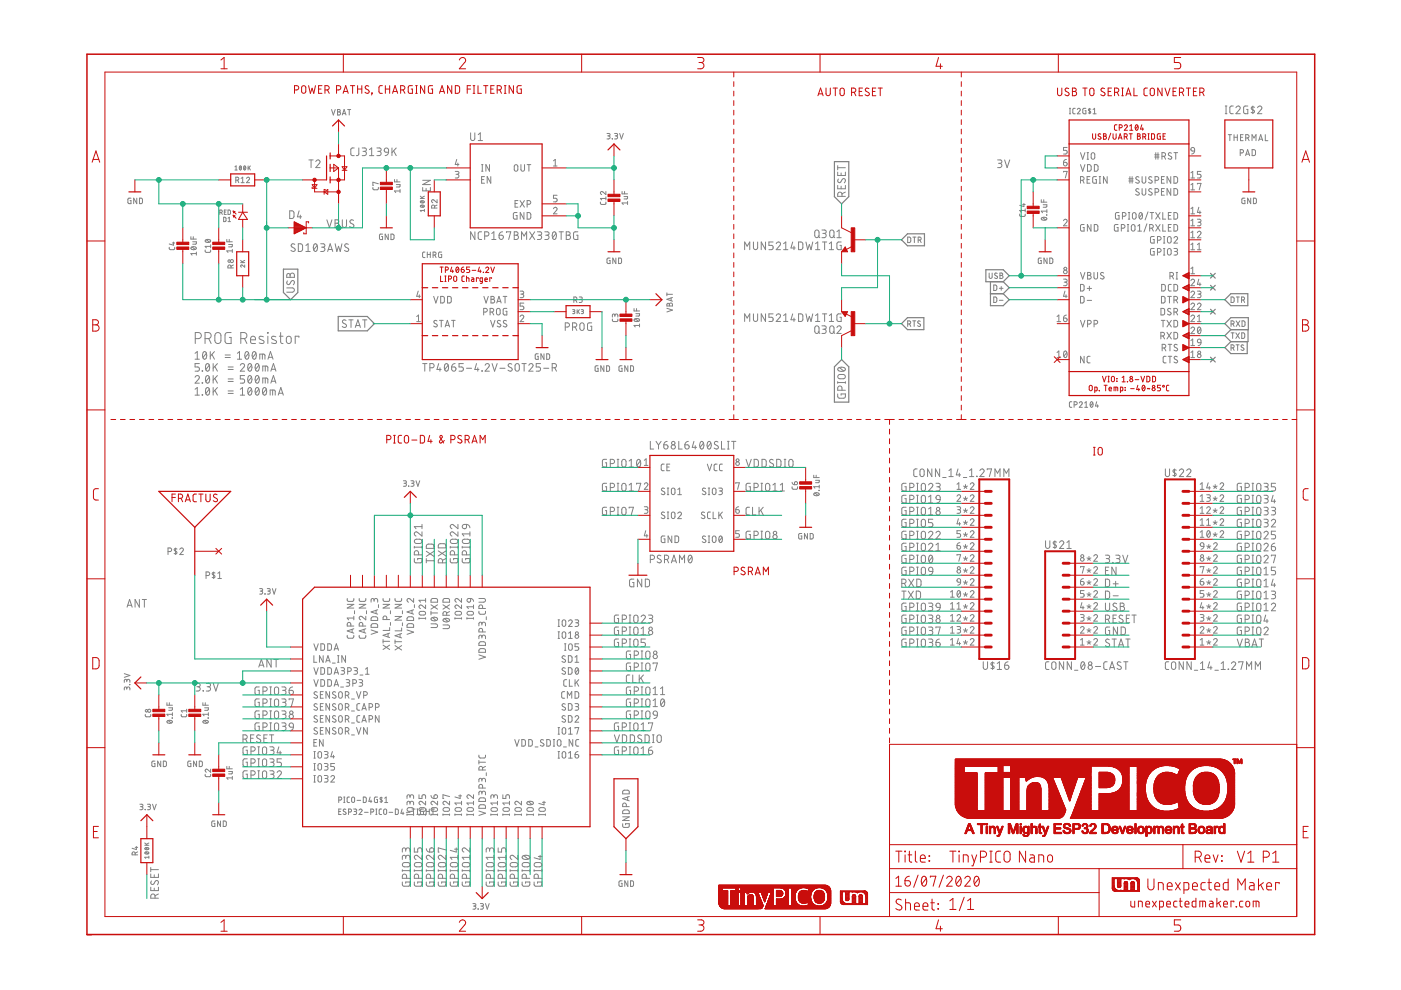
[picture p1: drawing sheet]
<svg xmlns="http://www.w3.org/2000/svg" width="297mm" height="210mm" viewBox="0 0 297 210" stroke-linecap="round" stroke-linejoin="round" font-family="sans-serif">
<g fill="none" stroke="#808080" stroke-width=".21">
<path d="M49.8 35.4l.3-.2v.8M49.8 36h.5M50 38.2l.6-.1v-.4l-.6-.1v1.1M50.4 38.2l.2 .5M50.9 35.2a.41 .41 0 0 1 .3 .4 .41 .41 0 0 1-.3 .4l-.2-.2zM51.1 37.8l.4-.2v1.1M51.1 38.7h.7M51.2 35.4l-.4 .5M51.8 35.2a.41 .41 0 0 1 .3 .4 .41 .41 0 0 1-.3 .4l-.2-.4zM52.1 35.4l-.4 .5M52.3 37.8a.32 .32 0 0 1 .4-.2 .32 .32 0 0 1 .1 .5l-.5 .6h.6M52.6 35.2v.8"/>
<path d="M52.8 35.5l.3 .5M53.1 35.2l-.5 .5M65.5 33.9h.9M66 33.9v1.6M67 34.3a.44 .44 0 0 1 .6-.4 .44 .44 0 0 1 .1 .7l-.7 .9h.9M70.3 23.2l.4 1.2 .4-1.2M71.6 23.2l.5 .1v.3l-.2 .1 .3 .3-.2 .4h-.4zM71.6 23.7h.3M72.6 24.4l.4-1.2 .4 1.2M72.7 24.1h.6M73.7 23.2h.7M74 23.2v1.2"/>
<path d="M75.1 31.4h-.5l-.2 .3v1.1l.3 .2h.4M76.1 31.4v1.4l-.6 .2M76.8 31.4h.5a.36 .36 0 0 1 .4 .3 .36 .36 0 0 1-.4 .4h-.3M77.2 32.1a.46 .46 0 0 1 .5 .4 .46 .46 0 0 1-.5 .5h-.4M78.3 33h.9M78.3 31.7l.5-.3v1.6M79.1 39.7v.4l.2 .1h.8l.1-.5M79.9 31.4h.6a.36 .36 0 0 1 .3 .3 .36 .36 0 0 1-.3 .4h-.4M80.2 39l-1.1-.4v.7h.1M80.4 32.1a.46 .46 0 0 1 .4 .4 .46 .46 0 0 1-.4 .5h-.5M81.6 31.5l.3-.1 .3 .1 .2 .8-.8-.1-.1-.4zM82.4 32.3l-.3 .6-.4 .1"/>
<path d="M83.1 31.4v1.6M83.5 32l.5 1M83.7 38.1v.5h1.1M84 31.4l-.9 1M84 39.1h.8l-.1 .5h-.7M84.2 38.1v.5M89.6 39.8v.7h1.6v-.7M89.6 38.2h1.6l-1.6 .9h1.6M90.3 39.9v.6M96.5 36.3l.6 .1 .2 .2-.2 .3-.4 .1M96.8 33.8l-.3 1.1h.8M96.9 37a.39 .39 0 0 1 .4 .3 .39 .39 0 0 1-.4 .4h-.4"/>
<path d="M97.1 34.6v.6M99.8 28.2v1.2a.44 .44 0 0 0 .4 .4 .44 .44 0 0 0 .5-.4v-1.2M101.4 28.6l.4-.4v1.6M101.4 29.8h.9M102.1 38.1h.5M102.1 34.9h.3M102.1 36.3h.3M102.3 34.9v1.4M102.7 37.4h-.6v1.4h.6M103.8 34.9v1.4l-.8-1.4v1.4M104.1 37.4v1.4l-.8-1.4v1.4M109.1 35l.3-.1 .3 .1 .1 .9a.38 .38 0 0 1-.4 .4 .38 .38 0 0 1-.4-.4z"/>
<path d="M110.4 34.9v1a.38 .38 0 0 0 .4 .4 .38 .38 0 0 0 .4-.4v-1M111.8 34.9h.7M112.1 34.9v1.4M117.3 34.1l.4-.3v1.4M117.3 35.2h.8M128.7 28.3h.5l.1 .2-.1 .3h-.4M129 28.8l.3 .3v.2l-.6 .2M129.8 29.5h.1M130.3 28.3h.5l.1 .2-.1 .3h-.4M130.6 28.8l.3 .1v.3l-.1 .2-.5 .1M131.4 28.3l.4 1.2 .4-1.2M177.6 35.1v.9"/>
<path d="M177.6 36.5v.7h1.6v-.7M177.6 39.3v.7h1.6v-.7M177.6 35.6h1.6M177.8 38l-.2 .4 .4 .3h.2l.4-.6a.38 .38 0 0 1 .5-.2 .38 .38 0 0 1 .1 .5l-.2 .4M178.3 36.7v.5M178.3 39.5v.5M211.5 33.9h.6a.36 .36 0 0 1 .3 .4 .36 .36 0 0 1-.3 .3h-.4M212 34.6a.46 .46 0 0 1 .4 .5 .46 .46 0 0 1-.4 .4h-.5M213 33.9l.5 1.6 .6-1.6M225.5 34.4h.5a.39 .39 0 0 1 .3 .4 .39 .39 0 0 1-.5 .4 .39 .39 0 0 1-.3-.4zM225.5 36.5v-.2h.8l-.4 1.4M226.1 33.8l-.4 .1-.2 .5"/>
<path d="M226.3 31.3h-.8v.6h.5a.4 .4 0 0 1 .3 .4 .4 .4 0 0 1-.3 .4h-.5M226.7 24.1h.3M226.7 23h.3M226.9 23v1.1M228 23h-.4l-.1 .2v.8l.5 .1M228.4 23.2a.32 .32 0 0 1 .5-.2 .32 .32 0 0 1 .1 .5l-.6 .6h.6M229.1 38.2h.4a.39 .39 0 0 0 .3-.4 .39 .39 0 0 0-.3-.4h-.4v1.4M229.1 34.9l.5 1.4 .4-1.4M229.1 32.4l.5 1.4 .4-1.4M229.6 38.2l.2 .6M230.2 23l-.6 .1v.8l.1 .2h.5v-.6h-.2M230.5 32.4h.3"/>
<path d="M230.5 38.1h.4M230.5 33.8h.3M230.6 34.9h.5l.2 .3 .1 .7-.3 .4h-.5zM230.6 32.4v1.4M231 23v1.1M231.1 37.4h-.6v1.4h.6M231.3 23.2l-.4-.1-.1 .1 .5 .7-.2 .1-.3-.1M231.5 32.5l.2-.1 .3 .1 .1 .9a.38 .38 0 0 1-.4 .4 .38 .38 0 0 1-.3-.4zM231.8 23.2l.3-.2v1.1M231.8 24.1h.6M232 34.9h.6l.2 .3v.7l-.2 .4h-.6zM232.5 37.4l-.6 .1-.2 .1v.9l.2 .3h.6v-.7h-.3"/>
<path d="M233 37.4h.4M233 38.8h.4M233.2 37.4v1.4M234.7 37.4v1.4l-.7-1.4v1.4M239.3 38.4h1M239.3 37.9h1M239.6 37.4v1.4M240 37.4v1.4M241.5 37.6l-.5-.1-.2 .3 .6 .5a.35 .35 0 0 1 0 .5 .35 .35 0 0 1-.5 0l-.1-.1M242.1 37.4v1.1a.39 .39 0 0 0 .4 .3 .39 .39 0 0 0 .4-.3v-1.1M242.1 40v1a.39 .39 0 0 0 .4 .4 .39 .39 0 0 0 .4-.4v-1M244.2 37.6l-.4-.1-.2 .3 .1 .2 .4 .3a.35 .35 0 0 1 .1 .5 .35 .35 0 0 1-.6 0l-.1-.1"/>
<path d="M244.8 33.3h.9M244.8 32.8h.9M244.9 38.2h.4a.39 .39 0 0 0 .4-.4 .39 .39 0 0 0-.4-.4h-.4v1.4M245 32.4v1.4M245.5 32.4v1.4M246.3 38.1h.4M246.4 33.1h.3a.39 .39 0 0 0 .4-.3 .39 .39 0 0 0-.4-.4h-.3v1.4M246.8 33.1l.3 .7M246.9 37.4h-.6v1.4h.6M246.9 40h-.6v1.4h.6M248.2 37.4v1.4l-.8-1.4v1.4M248.2 40v1.4l-.8-1.4v1.4"/>
<path d="M248.4 32.5l-.5-.1-.2 .3 .1 .2 .5 .3a.35 .35 0 0 1 0 .5 .35 .35 0 0 1-.5 0l-.1-.1M248.9 37.4l.5 .1 .2 .2 .1 .8-.3 .3h-.5zM248.9 40h.5l.2 .2 .1 .8-.3 .4h-.5zM248.9 32.4h.8M249.3 32.4v1.4M252.5 36.6l.4-.3v1.4M252.5 39.2l.4-.3v1.4M252.5 37.7h.8M252.6 31.4h.6l.1 .6-.7-.1zM253.3 32l-.1 .4-.6 .3M253.9 39v-.1h.7l-.3 1.4M254.6 36.3h-.7v.7h.4a.4 .4 0 0 1 .3 .3 .4 .4 0 0 1-.3 .4h-.4"/>
<path d="M259.8 24.1h.3M259.8 22.5h.3M259.9 22.5v1.6M260.4 28.6h.7M260.8 28.6v1.2M261.5 22.5h-.5l-.2 .3v1.1l.2 .2h.5M261.6 28.6v1.2M261.6 29.1h.7M262 22.8a.45 .45 0 0 1 .7-.3 .45 .45 0 0 1 .1 .7l-.8 .9h1M262.3 28.6v1.2M263 32.4h.3a.35 .35 0 0 0 .4-.3 .35 .35 0 0 0-.4-.4h-.3v1.3M263 29.1h.4"/>
<path d="M263.6 28.6h-.6v1.2h.6M264.1 33l.4-1.3 .4 1.3M264.1 29.3h.4a.35 .35 0 0 0 .3-.4 .35 .35 0 0 0-.3-.3h-.4v1.2M264.2 32.7h.6M264.5 29.3l.3 .5M264.6 22.5h-.7l-.2 .2v1l.2 .4h.7v-.9h-.3M265.5 29.8v-1.2l.4 .7 .4-.7v1.2M265.5 31.7h.5l.2 .2v.9l-.2 .2h-.5zM265.6 22.5v1.6M266 22.8l-.5-.1-.2 .2 .6 .6 .1 .3-.4 .1-.3-.1M266.6 22.8a.44 .44 0 0 1 .7-.3 .44 .44 0 0 1 .1 .7l-.8 .9h.9M266.9 29.8l.4-1.2 .4 1.2"/>
<path d="M267 29.5h.6M268.3 28.6v1.2h.5M27.8 42l-.6 .1-.1 .8 .2 .3h.5v-.7h-.2M29 42v1.2l-.7-1.2v1.2M29.6 42h.4l.2 .2v.7l-.2 .3h-.4zM35.9 52.4v.4l.2 .1h.8l.1-.5M36.5 51.5h.5M36.8 51.3v.7l-.9-.3M40.5 50.2v.5h1.1M40.6 52.5a.63 .63 0 0 1 1 .2 .64 .64 0 0 1-1.1-.2zM40.7 52.4l.7 .5M40.9 51.3h.7l-.1 .5h-.6"/>
<path d="M41 50.2v.5M41.6 53.8h-1.1l.2 .3M41.6 53.4v.7M43.5 53v.4l.3 .1h.7l.2-.5M43.6 50.9a.63 .63 0 0 1 1 .3 .63 .63 0 0 1-.6 .2 .63 .63 0 0 1-.5-.4zM43.8 50.8l.6 .6M44.7 51.9v.7M44.7 52.2h-1.2l.3 .4M46.6 45.1h.3M46.9 45.1l.2-.4-.1-.1-.4-.1v1M46.9 45.1l.2 .4M47.4 46.1l.5 .1v.5l-.1 .3h-.4z"/>
<path d="M47.6 45h.3M48 44.5h-.4v1h.4M48.1 50.8v.5h1.2M48.3 44.5l.6 .2v.5l-.2 .3h-.4zM48.3 46.3l.3-.2v.9M48.3 47h.6M48.5 51.8h.8l-.2 .5h-.6M48.6 50.8v.5M49 56.8l-.1-.6h-.4l-.2 .6h1.2M49.3 53.2h-1.2l.2 .3M49.3 52.9v.6M49.5 56.2l-.5 .2"/>
<path d="M51 55.7h.9M51 55.2l.5 .5M51.9 56.2v.4l-.6-.4h-.2l-.1 .2 .2 .2M51.9 55.2l-.5 .3M60.9 58.1l.4-.1 .2 .4a.46 .46 0 0 1 .5-.5 .46 .46 0 0 1 .4 .5v.4h-1.6zM60.9 59.6l-.1 .2a.38 .38 0 0 0 .2 .5 .38 .38 0 0 0 .5-.1l.2-.5a.4 .4 0 0 1 .7-.1 .4 .4 0 0 1-.1 .6l-.1 .2M61.4 44.7h.7l.2 .3v.9l-.2 .4h-.7zM61.5 58.4v.4M62.5 51.8l-.5-.1-.3 .3 .1 .3 .7 .4a.42 .42 0 0 1-.1 .6 .42 .42 0 0 1-.6-.1l-.1-.1M63.2 51.7h.7l.2 .3 .1 .9-.3 .4h-.7zM63.4 44.7l-.3 1.3h.8M63.7 45.6v.7"/>
<path d="M64.9 53.3h.9M64.9 52l.4-.3v1.6M66.6 51.8l.3-.1a.97 .97 0 0 1 0 1.6 1.03 1.03 0 0 1-.3-1.5zM67.2 52l-.7 1M68 51.7h.5a.36 .36 0 0 1 .4 .3 .36 .36 0 0 1-.4 .4h-.3M68.4 52.4a.46 .46 0 0 1 .5 .5 .46 .46 0 0 1-.5 .4h-.4M69.3 46.6l.5 1.6 .6-1.6M69.5 53.3l.5-1.6 .5 1.6M69.6 52.9h.8M71 46.6h.5a.36 .36 0 0 1 .3 .4 .36 .36 0 0 1-.3 .3 .46 .46 0 0 1 .4 .5 .46 .46 0 0 1-.4 .4h-.5zM71 47.3h.5M71.1 51.7l.3 1.6 .4-1.1 .3 1.1 .4-1.6"/>
<path d="M72.6 46.6v1.2a.44 .44 0 0 0 .4 .4 .44 .44 0 0 0 .5-.4v-1.2M73.9 51.8a.41 .41 0 0 0-.7-.1 .41 .41 0 0 0 .1 .7l.5 .2a.41 .41 0 0 1 0 .7 .41 .41 0 0 1-.6-.1l-.2-.1M75 46.7a.41 .41 0 0 0-.7 0 .41 .41 0 0 0 .1 .6l.5 .3a.41 .41 0 0 1 0 .6 .41 .41 0 0 1-.6-.1l-.2-.1M81.1 49.6l-.6 .2v.7l.1 .3h.5v-.7h-.2M82.3 49.6v1.2l-.6-1.2v1.2M82.9 49.6l.4 .1 .2 .1v.8l-.2 .2h-.4zM84.8 40.5h-1.1l.2 .3M84.8 40.2v.6M89.1 42.1h.9M89.1 41.6l.5 .5M89.2 43.6a.45 .45 0 0 1 .4-.1 .45 .45 0 0 1 .3 .3 .44 .44 0 0 1-.4 .2 .44 .44 0 0 1-.3-.4zM89.2 42.7a.44 .44 0 0 1 .4-.2 .44 .44 0 0 1 .3 .4 .45 .45 0 0 1-.4 .1 .45 .45 0 0 1-.3-.3z"/>
<path d="M89.3 43.5l.5 .4M89.3 42.6l.5 .4M90 44.6h-.9l.2 .3M90 44.4v.5M90 41.6l-.5 .3M90.1 53.4l-.4 .1-.1 .2 .1 .8 .4 .1M90.6 53.4v1.2M90.6 54h.6M91.2 53.4v1.2M91.8 54.1h.5l.2-.3-.1-.2-.6-.2v1.2M92.1 44.1l-.1-.6h-.2l-.3 .1v.5h1.2M92.2 54.1l.3 .5"/>
<path d="M92.7 42.3v.7l-.7-.6a.32 .32 0 0 0-.5 .1 .32 .32 0 0 0 .3 .5M92.7 43.5l-.6 .2M93.6 53.4l-.6 .2v.8l.2 .2h.4v-.6h-.1M100.7 49.1v1.7l-.9-1.7v1.7M102.1 49.1l-.5 .1-.2 .3v1l.2 .2 .5 .1M102.8 50h.4a.44 .44 0 0 0 .5-.4 .44 .44 0 0 0-.5-.5h-.4v1.7M104.3 50.8h.9M104.3 49.5l.4-.4v1.7M105.8 49.9h.6a.45 .45 0 0 1 .3 .5 .45 .45 0 0 1-.5 .4 .45 .45 0 0 1-.4-.5zM106.6 49.1l-.5 .2-.3 .6M107.4 49.3v-.2h.9l-.5 1.7M109 49.1h.5a.36 .36 0 0 1 .3 .4 .36 .36 0 0 1-.3 .4 .46 .46 0 0 1 .4 .4 .46 .46 0 0 1-.4 .5h-.5z"/>
<path d="M109 49.9h.5M109.2 43.2h.5M109.6 45.1h-.6l-.1 .2-.1 .9 .2 .2 .6 .1v-.8h-.2M109.8 42.5h-.6v1.4h.6M110.3 42.5l.9 1.4M110.6 50.8v-1.7l.5 .9 .6-.9v1.7M111.1 45.1v1.4l-.8-1.4v1.4M111.2 42.5l-.9 1.4M111.8 45.1h.5l.2 .2v.8l-.2 .3-.5 .1zM111.8 43.3h.3a.39 .39 0 0 0 .4-.4 .39 .39 0 0 0-.4-.4h-.3v1.4M112.3 49.1l1.1 1.7M113.4 49.1l-1.1 1.7"/>
<path d="M113.9 49.1h.6a.36 .36 0 0 1 .4 .4 .36 .36 0 0 1-.4 .4h-.4M114.4 49.9a.46 .46 0 0 1 .5 .4 .46 .46 0 0 1-.5 .5h-.5M115.5 49.1h.6a.36 .36 0 0 1 .3 .4 .36 .36 0 0 1-.3 .4h-.4M116 49.9a.46 .46 0 0 1 .4 .4 .46 .46 0 0 1-.4 .5h-.5M117.3 49.3l.2-.2a.95 .95 0 0 1 0 1.7 1.06 1.06 0 0 1-.2-1.5zM117.3 44.3a.38 .38 0 0 1 .6-.3 .38 .38 0 0 1 .1 .6l-.7 .7h.8M117.9 49.5l-.7 .9M118.1 41.4h-.8v.6h.5a.39 .39 0 0 1 .3 .4 .39 .39 0 0 1-.3 .4h-.5M118.5 49.1h.9M119 49.1v1.7M120.1 49.1h.4a.36 .36 0 0 1 .4 .4 .36 .36 0 0 1-.4 .4 .46 .46 0 0 1 .5 .4 .46 .46 0 0 1-.5 .5h-.4zM120.1 49.9h.4"/>
<path d="M122.5 49.1l-.7 .1-.2 .2 .1 1.3 .8 .1v-.9h-.3M127.3 42.8v.4l.3 .1h.8l.1-.5M128.5 40.6v.7l-.7-.6a.32 .32 0 0 0-.5 .1 .32 .32 0 0 0 .3 .5M128.5 42.1h-1.2l.3 .3M128.5 41.7v.7M129.3 54.7l-.6 .1v.8l.2 .3h.4v-.7h-.1M130.6 54.7v1.2l-.7-1.2v1.2M131.1 54.7h.5l.2 .2v.8l-.2 .2h-.5zM131.9 40.6v.5h1.2M132.3 41.7h.8l-.1 .5h-.7M132.4 40.6v.5M133.1 43h-1.2l.2 .4"/>
<path d="M133.1 42.7v.7M157.9 52.9v-1.6l.5 .9 .6-.9v1.6M159.7 51.3v1.2a.44 .44 0 0 0 .5 .4 .44 .44 0 0 0 .4-.4v-1.2M162.3 51.3v1.6l-.9-1.6v1.6M163.9 51.3h-.9v.7h.6a.46 .46 0 0 1 .3 .5 .46 .46 0 0 1-.3 .4h-.6M164.6 51.7a.45 .45 0 0 1 .6-.4 .45 .45 0 0 1 .2 .7l-.8 .9h.9M166.1 52.9h.9M166.1 51.7l.5-.4v1.6M168.1 51.3l-.4 1.3h.9M168.3 52.2v.7M169.3 51.3h.6l.3 .3v1l-.3 .3h-.6zM170.9 51.3l.3 1.6 .4-1.1 .4 1.1 .3-1.6"/>
<path d="M172.9 48.9l.3-.1 .3 .1 .2 1a.46 .46 0 0 1-.5 .5 .46 .46 0 0 1-.5-.5zM172.9 52.9h.9M172.9 51.7l.5-.4v1.6M173.5 50l.3 .4M174.3 48.8h.5a.36 .36 0 0 1 .4 .3 .36 .36 0 0 1-.4 .4h-.3M174.4 51.3h.9M174.7 49.5a.46 .46 0 0 1 .5 .4 .46 .46 0 0 1-.5 .5h-.4M174.8 51.3v1.6M175.8 52.9h.9M175.8 51.7l.5-.4v1.6M176 48.9l.4-.1 .3 .1 .1 1a.46 .46 0 0 1-.4 .5 .46 .46 0 0 1-.5-.5zM176.6 50l.4 .4"/>
<path d="M177.4 50.4h1M177.4 49.1l.5-.3v1.6M178.4 51.3h-.7l-.2 .2v1.3l.9 .1v-.9h-.3M178.5 41.6v-.4a.46 .46 0 0 0-.4-.5 .46 .46 0 0 0-.5 .5v.4h1.6M179.2 40.7l-.7 .4M192.4 50.3h.5l.2 .2v.6l-.2 .3h-.5zM193.5 50.3h.7M193.9 50.3v1.1M194.7 50.9l.5-.1v-.4l-.5-.1v1.1M195.1 50.9l.2 .5M209.7 57.9v1l.3 .1 .3-.1 .1-1M211.4 58l-.3-.1-.2 .2 .5 .5a.29 .29 0 0 1 0 .4 .29 .29 0 0 1-.4 0l-.1-.1"/>
<path d="M212 57.9h.4l.2 .2-.3 .3 .4 .3-.2 .3-.5 .1zM212 58.4h.3M216.2 45.4v.4l.3 .1 .8-.1 .1-.4M216.8 43.3h.6M217.1 43.1v.7l-.9-.3M217.4 44.6h-1.2l.3 .3M217.4 44.3v.6M220.8 54.7l-.6 .1-.1 .8 .2 .3h.5v-.7h-.2M220.8 42.3v.6h1.2M220.9 46.2a.66 .66 0 0 1 1 .3 .67 .67 0 0 1-1.1-.2zM221 46.1l.7 .5M221.2 43.4h.8l-.2 .5h-.6"/>
<path d="M221.3 42.3v.6M221.9 45.6h.1M222 44.4v.7M222 44.8h-1.2l.2 .3M222 54.7v1.2l-.7-1.2v1.2M222.6 54.7h.4l.2 .2v.6l-.2 .4h-.4zM225.5 59.2h.6l.2 .2-.2 .4h-.5M225.5 46.8a.38 .38 0 0 1 .5-.3 .38 .38 0 0 1 .1 .6l-.6 .8h.8M225.9 59.8a.38 .38 0 0 1 .4 .4 .38 .38 0 0 1-.4 .4h-.4M229.1 57.8l.5 1.4 .4-1.4M229.8 47.6h-.5l-.2 .2v.9l.2 .3h.5v-.8h-.2M230.6 57.8l.6 .1v.4l-.2 .1a.39 .39 0 0 1 .4 .4 .39 .39 0 0 1-.4 .4h-.4z"/>
<path d="M230.6 58.4h.4M231.3 47.6v1.4l-.8-1.4v1.4M231.9 57.8v1a.38 .38 0 0 0 .4 .4 .38 .38 0 0 0 .4-.4v-1M232 47.6h.5l.2 .3v.9l-.2 .2h-.5zM234 57.9l-.5-.1-.2 .3 .6 .5a.35 .35 0 0 1 .1 .5 .35 .35 0 0 1-.6 0l-.1-.1M237 47.6h-.5l-.2 .2v.9l.2 .3h.5v-.8h-.2M237.3 45.1h-.6l-.2 .2v.9l.2 .2 .6 .1v-.8h-.3M237.7 48.4h.4a.39 .39 0 0 0 .4-.4 .39 .39 0 0 0-.4-.4h-.4v1.4M238 45.8h.4a.39 .39 0 0 0 .3-.3 .39 .39 0 0 0-.3-.4h-.4v1.4M239 49h.3M239 47.6h.3M239.2 47.6v1.4"/>
<path d="M239.2 45.1h.3M239.2 46.5h.3M239.4 45.1v1.4M240 47.7l.3-.1 .2 .1 .1 .9a.39 .39 0 0 1-.3 .4 .39 .39 0 0 1-.4-.4zM240.2 45.2l.3-.1 .2 .1 .2 .9a.39 .39 0 0 1-.4 .4 .39 .39 0 0 1-.4-.4zM241.2 49h.8M241.2 47.9l.4-.3v1.4M241.5 40.1l-.5-.1-.2 .3 .6 .5a.35 .35 0 0 1 0 .5 .35 .35 0 0 1-.5 0l-.1-.1M241.6 45.2l.3-.1a.83 .83 0 0 1 0 1.4 .87 .87 0 0 1-.3-1.3zM242.2 45.4l-.7 .8M243.2 47.5l-.7 1.7M243.4 44.9l-.6 1.7"/>
<path d="M243.8 48.4h.3a.39 .39 0 0 0 .4-.4 .39 .39 0 0 0-.4-.4h-.3v1.4M243.8 45.1h.8M244.2 40.1l-.4-.1-.2 .3 .1 .3 .4 .2a.35 .35 0 0 1 .1 .5 .35 .35 0 0 1-.6 0l-.1-.1M244.2 45.1v1.4M244.2 48.4l.3 .6M244.7 50.1l-.6 .1-.2 .1v.9l.2 .3h.6v-.7h-.2M244.7 52.7h-.6l-.2 .2v.9l.2 .3h.6v-.8h-.2M244.9 40.8h.4a.39 .39 0 0 0 .4-.4 .39 .39 0 0 0-.4-.4h-.4v1.4M245 45.1l1 1.4M245 47.6l1 1.4M245.4 50.9h.4a.39 .39 0 0 0 .4-.4 .39 .39 0 0 0-.4-.4h-.4v1.4M245.4 53.5h.4a.39 .39 0 0 0 .4-.4 .39 .39 0 0 0-.4-.4h-.4v1.4"/>
<path d="M246 45.1l-1 1.4M246 47.6l-1 1.4M246.3 40.6h.4M246.5 47.6v1.4h.6M246.5 45.1v1.4h.6M246.7 50.1h.3M246.7 51.5h.3M246.7 54.1h.3M246.7 52.7h.3M246.8 50.1v1.4M246.8 52.7v1.4M247.6 50.3l.3-.2 .3 .2 .1 .9a.39 .39 0 0 1-.4 .3 .39 .39 0 0 1-.4-.3z"/>
<path d="M247.6 52.8l.3-.1 .3 .1 .1 .9a.39 .39 0 0 1-.4 .4 .39 .39 0 0 1-.4-.4zM247.7 48.2h.5M247.7 45.7h.5M248.1 58.5h.3a.39 .39 0 0 0 .4-.3 .39 .39 0 0 0-.4-.4h-.3v1.4M248.3 45.1h-.6v1.4h.6M248.3 47.6h-.6v1.4h.6M248.5 58.5l.3 .7M248.9 45.1h.5l.2 .2 .1 .8-.3 .3-.5 .1zM248.9 47.6h.5l.2 .3 .1 .7-.3 .4h-.5zM248.9 50.5a.38 .38 0 0 1 .5-.3 .38 .38 0 0 1 .2 .6l-.7 .7h.8M248.9 52.7h.6l.2 .2-.2 .4h-.5M249.3 53.3a.38 .38 0 0 1 .4 .4 .38 .38 0 0 1-.4 .4h-.4"/>
<path d="M249.4 57.8h.3M249.4 59.2h.3M249.5 57.8v1.4M252.5 59.5a.38 .38 0 0 1 .5-.3 .38 .38 0 0 1 .2 .6l-.7 .8h.8M252.5 53h.8M252.5 44.3l.4-.4v1.4M252.5 46.8l.4-.3v1.4M252.5 49.3l.4-.3v1.4M252.5 51.9l.4-.3v1.4M252.5 57l.4-.4v1.4M252.5 47.9h.8M252.5 45.3h.8"/>
<path d="M252.5 50.4h.8M252.5 58h.8M252.5 40.3h.8M253.9 46.5h.6l.1 .2-.1 .4h-.5M253.9 49.3a.38 .38 0 0 1 .5-.2 .38 .38 0 0 1 .1 .6l-.6 .7h.7M253.9 53h.7M253.9 51.9l.4-.3v1.4M254.2 43.9l-.3 1.1h.7M254.2 59.2l-.3 1.1h.7M254.3 47.1a.38 .38 0 0 1 .3 .4 .38 .38 0 0 1-.3 .4h-.4M254.4 44.7v.6M254.4 60v.6"/>
<path d="M263.9 42l-.6 .1v.8l.2 .3h.4v-.7h-.1M265.2 42v1.2l-.7-1.2v1.2M265.7 42h.5l.2 .2v.7l-.2 .3h-.5zM41.4 80a.45 .45 0 0 1 .6-.4 .45 .45 0 0 1 .1 .7l-.7 .9h.9M41.4 74.9l.4-.4v1.7M41.4 76.2h.9M41.4 71.8h.6a.65 .65 0 0 0 .7-.6 .65 .65 0 0 0-.7-.7h-.6v2.3M42.3 77.1h-.9v.7h.5a.45 .45 0 0 1 .4 .5 .45 .45 0 0 1-.4 .4h-.5M42.9 78.6l.1 .1zM43.1 74.7l.3-.2a.95 .95 0 0 1 0 1.7 1 1 0 0 1-.3-1.5zM43.5 71.8h.6a.65 .65 0 0 0 .7-.6 .65 .65 0 0 0-.7-.7h-.6v2.3M43.8 77.2l.2-.1a.95 .95 0 0 1 0 1.6 1 1 0 0 1-.2-1.5z"/>
<path d="M43.8 79.7l.2-.1a.95 .95 0 0 1 0 1.6 1 1 0 0 1-.2-1.5zM43.8 74.9l-.8 .9M44.3 71.8l.5 1M44.4 77.4l-.8 .9M44.4 80l-.8 .9M44.6 74.5v1.7M44.9 75.2l.6 1M45.2 77.1v1.6M45.2 79.6v1.6M45.5 74.5l-.9 1M45.6 77.7l.5 1M45.7 70.8a.64 .64 0 0 1 .7-.3 .64 .64 0 0 1 .4 .7v1a.65 .65 0 0 1-.6 .6 .65 .65 0 0 1-.6-.6z"/>
<path d="M46.1 77.1l-.9 1M46.1 79.6l-.9 1M47.7 75.8h1.1M47.7 75.3h1.1M48.4 77.8h1M48.4 78.3h1M49 70.5h-1l-.2 .3-.1 1.5 .2 .4 1.1 .1v-1.3h-.4M50.3 76.2h.9M50.3 74.9l.5-.4v1.7M50.9 77.4a.45 .45 0 0 1 .7-.3 .45 .45 0 0 1 .1 .7l-.8 .9h1M51.1 71.8h.6a.65 .65 0 0 0 .6-.6 .65 .65 0 0 0-.6-.7h-.6v2.3M51.8 71.8l.5 1"/>
<path d="M51.9 79.6h-1v.7h.6a.45 .45 0 0 1 .4 .5 .45 .45 0 0 1-.4 .4h-.6M52.1 74.7l.2-.2a.95 .95 0 0 1 0 1.7 1 1 0 0 1-.2-1.5zM52.7 74.9l-.7 .9M52.7 77.2l.3-.1a.93 .93 0 0 1 0 1.6 1.02 1.02 0 0 1-.3-1.5zM52.7 79.7l.3-.1a.93 .93 0 0 1 0 1.6 1.02 1.02 0 0 1-.3-1.5zM53.1 72.1h1.1a.54 .54 0 0 0-.4-.8 .54 .54 0 0 0-.7 .5l.1 .9 1 .1M53.3 77.4l-.7 .9M53.3 80l-.7 .9M53.7 74.7l.2-.2a.95 .95 0 0 1 0 1.7 1 1 0 0 1-.2-1.5zM54.3 74.9l-.7 .9M54.3 77.2l.2-.1a.93 .93 0 0 1 0 1.6 1.02 1.02 0 0 1-.2-1.5zM54.3 79.7l.2-.1a.93 .93 0 0 1 0 1.6 1.02 1.02 0 0 1-.2-1.5z"/>
<path d="M54.9 77.4l-.7 .9M54.9 80l-.7 .9M55.1 76.2v-1.1l1 .1 .1 1M55.6 75.1v1.1M55.7 78.7v-1.1l1 .1 .1 1M55.8 71.4l-.7-.1-.2 .4 1 .6v.4l-.3 .1-.7-.1M56.2 77.6v1.1M56.7 70.5l.2 .1zM56.8 71.3v1.5M56.8 76.2l.5-1.7 .6 1.7M56.9 75.8h.8M57.4 78.7l.6-1.6 .5 1.6"/>
<path d="M57.6 78.3h.8M58.5 71.4l-.7-.1-.2 .4 .9 .6 .1 .4-.3 .1-.7-.1M59.2 71.3h.8M59.5 70.5v2.1l.5 .2M60.8 61h1.2a.46 .46 0 0 1 .4 .5 .46 .46 0 0 1-.4 .5h-1.2M60.8 71.5l.5-.2a.92 .92 0 0 1 .2 1.5h-.3l-.5-.3zM63.4 71.5v-.2h-.8v1.5M73.4 67.9a.41 .41 0 0 0-.6-.1 .41 .41 0 0 0-.1 .6l.6 .3a.38 .38 0 0 1 .1 .6 .38 .38 0 0 1-.5 .1l-.3-.2M74 67.8h.9M74.4 67.8v1.6M75.3 69.4l.6-1.6 .5 1.6M75.5 69h.8"/>
<path d="M76.9 67.8h.9M77.3 67.8v1.6M88.3 68.2h.8M88.3 67.1l.4-.3v1.4M88.7 61.7l-.4 1.1h.8M88.9 62.5v.6M89.6 77.1h.9M90.1 77.1v1.6M91.1 78h.5a.44 .44 0 0 0 .5-.5 .44 .44 0 0 0-.5-.4h-.5v1.6M91.9 62.8l.5 1.4 .5-1.4M92.6 68.1l-.1-.2a.33 .33 0 0 0-.5 .2 .33 .33 0 0 0 .1 .4l.5 .2a.35 .35 0 0 1 0 .6 .35 .35 0 0 1-.5-.1l-.2-.1M93 77.1l-.4 1.2h.9"/>
<path d="M93.2 67.9h.8M93.3 78v.7M93.4 62.8l.6 .1 .2 .2v.9l-.2 .2h-.6zM93.6 67.9v1.4M94.4 69.3l.4-1.4 .5 1.4M94.4 77.2l.3-.1a.95 .95 0 0 1 0 1.6 1 1 0 0 1-.3-1.5zM94.5 69h.7M94.9 62.8l.5 .1 .3 .2v.9l-.3 .2h-.5zM95 77.4l-.7 .9M95.7 67.9h.8M95.8 77.8h.5a.45 .45 0 0 1 .4 .5 .45 .45 0 0 1-.5 .4 .45 .45 0 0 1-.4-.4zM96.1 67.9v1.4"/>
<path d="M96.5 77.1l-.4 .1-.3 .6M98.2 77.1h-.9v.7h.6a.45 .45 0 0 1 .3 .5 .45 .45 0 0 1-.3 .4h-.6M98.9 78.1h1.1M101 77.1l-.3 1.2h.9M101.3 78v.7M102.2 78.6l.1 .1zM102.6 66.2h.3a.39 .39 0 0 0 .4-.4 .39 .39 0 0 0-.4-.4h-.3v1.4M102.6 62.8l.5 1.4 .4-1.4M102.8 77.4a.44 .44 0 0 1 .7-.3 .44 .44 0 0 1 .1 .7l-.8 .9h1M103.9 66.2h.4a.39 .39 0 0 0 .4-.4 .39 .39 0 0 0-.4-.4h-.4v1.4M104 67.9l.5 1.4 .4-1.4M104.1 62.8l.6 .2 .1 .2-.3 .3a.39 .39 0 0 1 .4 .3 .39 .39 0 0 1-.4 .4h-.4z"/>
<path d="M104.1 63.5h.4M104.3 77.1l.6 1.6 .5-1.6M104.4 66.2l.3 .6M105.3 64.2l.5-1.4 .5 1.4M105.4 65.5h.5l.1 .9a.39 .39 0 0 1-.3 .4 .39 .39 0 0 1-.4-.4zM105.5 63.9h.7M106 78.1h1.1M106.1 68.1l-.2-.2a.33 .33 0 0 0-.4 .2 .33 .33 0 0 0 .1 .4l.4 .2a.35 .35 0 0 1 .1 .6 .35 .35 0 0 1-.6-.1l-.1-.1M106.7 62.8h.8M107.1 62.8v1.4M107.4 68.1a.35 .35 0 0 0-.6-.1 .35 .35 0 0 0 .1 .5l.4 .2a.35 .35 0 0 1 .1 .6 .35 .35 0 0 1-.6-.1l-.1-.1M107.5 65.4h-.6l-.2 .2v.9l.2 .3h.6v-.8h-.3"/>
<path d="M108.5 77.2a.41 .41 0 0 0-.6-.1 .41 .41 0 0 0-.1 .6l.6 .3a.38 .38 0 0 1 .1 .5 .38 .38 0 0 1-.5 .2l-.3-.2M109.3 77.2l.4-.1 .3 .1 .1 1.1a.46 .46 0 0 1-.4 .4 .46 .46 0 0 1-.5-.4zM110.3 61.7h.4l.3 .3-.1 .3-.5 .1M110.3 67.1a.38 .38 0 0 1 .5-.3 .38 .38 0 0 1 .1 .6l-.6 .8h.8M110.7 62.4a.38 .38 0 0 1 .4 .3 .38 .38 0 0 1-.4 .4h-.4M110.7 77.1h.9M111.1 64.3h-.8v.6h.4a.39 .39 0 0 1 .4 .4 .39 .39 0 0 1-.4 .4h-.4M111.1 77.1v1.6M112.1 77.4a.44 .44 0 0 1 .7-.3 .44 .44 0 0 1 .1 .7l-.8 .9h.9M114.1 75l-.6 .2v.7l.1 .3h.5v-.7h-.2M114.6 77.1h-.9v.7h.5a.45 .45 0 0 1 .4 .5 .45 .45 0 0 1-.4 .4h-.5M115.3 78.1h1.1"/>
<path d="M115.3 75v1.2l-.6-1.2v1.2M115.9 75l.6 .2v.8l-.3 .2h-.3zM117.1 78h.4a.44 .44 0 0 0 .5-.5 .44 .44 0 0 0-.5-.4h-.4v1.6M117.6 78l.4 .7M119.8 69.3h.5a.44 .44 0 0 0 .4-.4 .44 .44 0 0 0-.4-.4h-.5v1.6M121.4 69.3h.4a.44 .44 0 0 0 .5-.4 .44 .44 0 0 0-.5-.4h-.4v1.6M121.4 65.7h.5l-.1 .3h-.3M121.6 66l.3 .1v.3l-.5 .1M121.7 63.6h.4l.2-.2-.1-.3-.5-.1v1.1M121.9 69.3l.4 .8M122 63.6l.3 .5M122.4 65.7v.8"/>
<path d="M122.6 66l.3 .5M122.8 63h.5l.1 .2-.1 .3h-.4M122.9 65.7l-.5 .5M123.1 68.6l.3-.1 .3 .1 .1 1a.46 .46 0 0 1-.4 .5 .46 .46 0 0 1-.5-.5zM123.1 63.5l.3 .1v.3l-.1 .2h-.5M123.2 65.7h.4l.1 .1-.4 .2M123.5 66l.2 .1v.3l-.5 .1M125.5 68.5h-.7l-.2 .2v1l.2 .3 .7 .1v-.9h-.3M126.8 77.6l-.6 .1v.9l.1 .1h.5v-.6h-.2M128 77.6v1.1l-.6-1.1v1.1M128.6 77.6l.6 .2v.7l-.3 .2h-.3zM129.8 67.6l.1 .5 .2 .1h.8l.1-.6"/>
<path d="M130.4 66.9l.2-.3h.3l.1 .6M130.4 67.1l-.1-.4-.3-.1-.1 .1-.1 .5M131.9 77.6l-.6 .1-.1 .8 .2 .2h.5v-.6h-.2M133.1 77.6v1.1l-.6-1.1v1.1M133.7 77.6l.6 .2v.7l-.3 .2h-.3zM134.4 65.4v.5h1.2M134.5 67.7a.63 .63 0 0 1 1.1 .3 .64 .64 0 0 1-1.1-.2zM134.7 67.6l.6 .5M134.8 66.5h.8l-.1 .5h-.7M135 65.4v.5M135.6 69h-1.2l.3 .3M135.6 68.7v.6"/>
<path d="M141.4 65.4l1.2 .3-1.2 .4M141.4 62.1v.6M141.4 62.4h1.2M141.5 64.3h.3l.1 .3 .1-.3 .3-.1 .2 .2 .1 .5h-1.2zM141.9 64.6v.3M142.3 63.2v.6M142.6 63.1l-1.2 .4 1.2 .4M157.9 68.2v-1.7l.5 .9 .6-.9v1.7M159.7 66.5v1.2a.44 .44 0 0 0 .5 .5 .44 .44 0 0 0 .4-.5v-1.2M162.3 66.5v1.7l-.9-1.7v1.7M163.9 66.5h-.9v.8h.6a.45 .45 0 0 1 .3 .4 .45 .45 0 0 1-.3 .5h-.6M164.6 66.9a.45 .45 0 0 1 .6-.3 .45 .45 0 0 1 .2 .7l-.8 .9h.9"/>
<path d="M166.1 66.9l.5-.4v1.7M166.1 68.2h.9M168.1 66.5l-.4 1.3h.9M168.3 67.4v.8M169.3 66.5l.6 .1 .3 .2v1.1l-.3 .2-.6 .1zM170.9 66.5l.3 1.7 .4-1.1 .4 1.1 .3-1.7M172.9 69.2l.3-.1 .3 .1 .2 1.1a.46 .46 0 0 1-.5 .4 .46 .46 0 0 1-.5-.4zM172.9 66.9l.5-.4v1.7M172.9 68.2h.9M173.5 70.3l.3 .4M174.3 69.1h.5a.36 .36 0 0 1 .4 .3 .36 .36 0 0 1-.4 .4h-.3M174.4 66.5h.9"/>
<path d="M174.7 69.8a.44 .44 0 0 1 .5 .5 .44 .44 0 0 1-.5 .4h-.4M174.8 66.5v1.7M175.8 66.9l.5-.4v1.7M175.8 68.2h.9M176 69.2l.4-.1 .3 .1 .1 1.1a.46 .46 0 0 1-.4 .4 .46 .46 0 0 1-.5-.4zM176.6 70.3l.4 .4M177.4 69.4a.45 .45 0 0 1 .7-.3 .45 .45 0 0 1 .1 .7l-.8 .9h1M177.7 78a1.02 1.02 0 0 1 1.5 .3 .97 .97 0 0 1-1.6 0zM177.8 79.5l1-.1a.46 .46 0 0 1 .4 .5 .46 .46 0 0 1-.4 .4l-1-.1-.2-.3zM178 77.9l.9 .8M178.4 66.5l-.7 .1-.2 .2-.1 1 .3 .3 .7 .1v-.9h-.3M192.4 68.7h.5l.2-.3-.1-.2-.6-.2v1.2"/>
<path d="M192.8 68.7l.3 .5M193.5 68h.7M193.8 68v1.2M195.1 68.1h-.4l-.1 .2 .5 .4a.29 .29 0 0 1 0 .5 .29 .29 0 0 1-.5-.1l-.1-.1M210.7 63h.4l.2 .2v.6l-.2 .3h-.4zM210.7 60.4l.4 .1 .2 .1v.7l-.2 .3h-.4zM211.9 63.7h.8M211.9 61.1h.8M212.3 60.7v.8M224.1 75.8h.8M224.1 74.7l.4-.3v1.4M224.1 67.1l.4-.3v1.4"/>
<path d="M224.1 68.2h.8M225.5 67.4h.5a.39 .39 0 0 1 .3 .5 .39 .39 0 0 1-.5 .3 .39 .39 0 0 1-.3-.4zM225.7 74.5l.2-.1a.83 .83 0 0 1 0 1.4 .87 .87 0 0 1-.2-1.3zM225.8 61.7l-.3 1.1h.8M226 62.5v.6M226.1 66.8l-.5 .3-.1 .3M226.2 74.7l-.6 .8M229.1 60.3h.5l.2 .2v1l-.2 .2h-.5zM229.1 62.8l.5 .1 .2 .2v.9l-.2 .2h-.5zM229.1 67.9l.5 1.4 .4-1.4M229.8 75.5v1.4l-.7-1.4v1.4M230.5 61.2h.9"/>
<path d="M230.5 63.7h.9M230.6 68.7h.4a.39 .39 0 0 0 .4-.4 .39 .39 0 0 0-.4-.4h-.4v1.4M231 60.7v.9M231.1 75.5l-.4 .1-.2 .3v.9l.2 .1h.4M232 68.7h.3a.39 .39 0 0 0 .4-.4 .39 .39 0 0 0-.4-.4h-.3v1.4M246.1 71.2h.4a.39 .39 0 0 0 .4-.3 .39 .39 0 0 0-.4-.4h-.4v1.4M246.1 65.4h.6l.2 .2v.9l-.2 .3h-.6zM246.2 67.9h.8M246.3 62.8l.5 .1 .2 .2v.9l-.2 .2h-.5zM246.3 60.3h.5l.2 .2 .1 .8-.3 .4h-.5zM246.4 73.8h.4a.39 .39 0 0 0 .4-.4 .39 .39 0 0 0-.4-.4h-.4v1.4M246.6 71.2l.3 .7"/>
<path d="M246.6 67.9v1.4M246.9 73.8l.3 .6M247.2 75.5l-.4 .1-.2 .3v.9l.2 .1h.4M247.4 70.5l.9 1.4M247.4 67.9l.9 1.4M247.6 62.8h.7M247.7 75.5h.7M247.7 73h.7M247.9 62.8v1.4M248.1 73v1.4M248.1 75.5v1.4M248.2 65.5l-.1-.1a.33 .33 0 0 0-.5 .1 .33 .33 0 0 0 .1 .5l.4 .2a.35 .35 0 0 1 .1 .5 .35 .35 0 0 1-.6 0l-.1-.1"/>
<path d="M248.3 60.3h-.4l-.2 .3v.9l.2 .2h.4M248.3 70.5l-.9 1.4M248.3 67.9l-.9 1.4M248.9 60.3h.5l.2 .2 .1 .8-.3 .4h-.5zM248.9 66.2h.4a.39 .39 0 0 0 .4-.4 .39 .39 0 0 0-.4-.4h-.4v1.4M248.9 63.6h.4a.39 .39 0 0 0 .4-.4 .39 .39 0 0 0-.4-.4h-.4v1.4M248.9 70.5h.5l.2 .2 .1 .8-.3 .3-.5 .1zM248.9 67.9h.5l.2 .3 .1 .7-.3 .4h-.5zM249.4 66.2l.3 .6M249.4 63.6l.3 .6M249.6 75.7a.35 .35 0 0 0-.5-.1 .35 .35 0 0 0-.1 .5l.5 .2a.38 .38 0 0 1 0 .7 .38 .38 0 0 1-.6-.2M249.6 73.1a.35 .35 0 0 0-.5 0 .35 .35 0 0 0 0 .5l.4 .2a.32 .32 0 0 1 .1 .5 .32 .32 0 0 1-.4 .1l-.3-.2"/>
<path d="M252.5 64.6a.38 .38 0 0 1 .5-.3 .38 .38 0 0 1 .2 .6l-.7 .8h.8M252.5 62a.38 .38 0 0 1 .5-.2 .38 .38 0 0 1 .2 .6l-.7 .7h.8M252.5 69.7a.38 .38 0 0 1 .5-.3 .38 .38 0 0 1 .2 .6l-.7 .7h.8M252.5 67.1a.38 .38 0 0 1 .5-.3 .38 .38 0 0 1 .2 .6l-.7 .8h.8M252.5 75.8h.8M252.5 72.2l.4-.3v1.4M252.5 74.7l.4-.3v1.4M252.5 73.3h.8M253.9 64.6a.38 .38 0 0 1 .5-.3 .38 .38 0 0 1 .1 .6l-.6 .8h.7M253.9 61.7l.6 .1 .1 .2-.1 .3-.5 .1M253.9 67.1l.4-.3v1.4M253.9 68.2h.7"/>
<path d="M254 72l.3-.1 .2 .1 .1 .7-.6-.1zM254 69.4l.3-.1a.83 .83 0 0 1 0 1.4 .87 .87 0 0 1-.3-1.3zM254.3 62.4a.38 .38 0 0 1 .3 .3 .38 .38 0 0 1-.3 .4h-.4M254.6 69.7l-.7 .7M254.6 72.7l-.1 .3-.5 .3M261 73.8l.6-.2v-.4l-.6-.1v1.2M261 63h.5l.1 .2v.7l-.1 .2h-.5zM261 68.7l.6-.1v-.4l-.6-.2v1.2M261 70.6h.7M261.3 70.6v1.2M261.4 73.8l.3 .5M261.4 68.7l.3 .5"/>
<path d="M262 70.6l.8 1.2M262.1 73.1h.6M262.1 68l.8 1.2M262.1 63h.7M262.4 73.1v1.2M262.4 63v1.1M262.8 70.6l-.8 1.2M262.9 68l-.8 1.2M263.2 63.6h.5l.2-.2-.1-.3-.6-.1v1.1M263.3 70.6l.6 .2v.7l-.3 .3h-.3zM263.3 68l.6 .2v.8l-.2 .2h-.4zM263.6 63.6l.3 .5"/>
<path d="M263.7 73.2l-.3-.1-.3 .2 .1 .2 .4 .3a.29 .29 0 0 1 0 .4 .29 .29 0 0 1-.4 0l-.1-.1M41.4 82.5l.4-.3v1.6M41.4 83.8h.9M42.9 81.2h.1zM42.9 83.7l.1 .1zM43.8 82.3l.2-.1a.95 .95 0 0 1 0 1.6 1 1 0 0 1-.2-1.5zM44.4 82.5l-.8 .9M45.2 82.2v1.6M45.6 80.2l.5 1M45.6 82.8l.5 1M46.1 82.2l-.9 .9M48.4 80.9h1"/>
<path d="M48.4 80.3h1M48.4 83.4h1M48.4 82.9h1M50.9 83.8h1M50.9 82.5l.5-.3v1.6M52.7 82.3l.3-.1a.93 .93 0 0 1 0 1.6 1.02 1.02 0 0 1-.3-1.5zM53.3 82.5l-.7 .9M54.3 82.3l.2-.1a.93 .93 0 0 1 0 1.6 1.02 1.02 0 0 1-.2-1.5zM54.9 82.5l-.7 .9M55.7 81.2v-1h1l.1 1M55.8 82.3l.3-.1a.95 .95 0 0 1 0 1.6 1 1 0 0 1-.3-1.5zM56.2 80.2v1"/>
<path d="M56.5 82.5l-.8 .9M57.3 83.8v-1.1l1 .1 .1 1M57.4 81.2l.6-1.6 .5 1.6M57.6 80.8h.8M57.8 82.7v1.1M59 83.8l.5-1.6 .6 1.6M59.1 83.4h.8M128.6 97.4h-.5l-.4 .2v1.1l.2 .3h.7v-.9h-.2M129.4 98.3h.5a.46 .46 0 0 0 .4-.5 .46 .46 0 0 0-.4-.4h-.5v1.6M130.9 99h.3M130.9 97.4h.3M131 97.4v1.6"/>
<path d="M132 97.5l.3-.1 .3 .1 .1 1.1a.46 .46 0 0 1-.4 .4 .46 .46 0 0 1-.5-.4zM133.4 99h.9M133.4 97.7l.4-.3v1.6M135.2 97.5l.2-.1a.97 .97 0 0 1 0 1.6 .98 .98 0 0 1-.2-1.5zM135.8 97.7l-.8 1M136.6 97.6l.4-.3v1.4M136.6 98.7h.8M137.9 93.6v1.6h.7M139.1 93.6l.5 .8M139.6 94.4v.8M140.2 93.6l-.6 .8M140.7 94.3h.6a.45 .45 0 0 1 .3 .5 .45 .45 0 0 1-.4 .4 .45 .45 0 0 1-.5-.4z"/>
<path d="M140.8 98.4h-.4l-.2 .3v.9l.2 .2h.4M141.4 99h.5M141.5 93.6l-.6 .3-.2 .4M142 98.4h-.6v1.4h.6M143.9 93.6v1.6h.7M145.2 94.3h.6a.46 .46 0 0 1 .3 .5 .46 .46 0 0 1-.5 .4 .46 .46 0 0 1-.4-.4zM145.9 93.6l-.4 .1-.3 .6M147.1 93.6l-.3 1.2h.9M147.4 94.5v.7M148.5 93.7l.3-.1a.95 .95 0 0 1 0 1.6 1.02 1.02 0 0 1-.3-1.5zM149.2 94l-.8 .8M150 98.4l.4 1.4 .5-1.4"/>
<path d="M150.1 93.7l.2-.1a.95 .95 0 0 1 0 1.6 1.02 1.02 0 0 1-.2-1.5zM150.7 94l-.7 .8M152 98.4h-.4l-.2 .3v.9l.2 .2h.4M152.2 93.7a.42 .42 0 0 0-.5-.1 .42 .42 0 0 0-.2 .6l.6 .3a.4 .4 0 0 1 .1 .7 .4 .4 0 0 1-.6-.1l-.2-.1M153 93.6v1.6h.7M153.2 98.4h-.5l-.2 .3 .1 .9 .1 .2h.5M154.2 95.2h.4M154.2 93.6h.4M154.4 93.6v1.6M155.1 93.6h.9M155.6 93.6v1.6M158.2 97.4l.5 1.6 .6-1.6"/>
<path d="M159.9 97.4h.6l.3 .3v.9l-.3 .4h-.6zM161.6 97.4h.6l.2 .3v1l-.2 .3h-.6zM163.9 97.5a.41 .41 0 0 0-.5-.1 .41 .41 0 0 0-.1 .6l.6 .3a.44 .44 0 0 1-.1 .7 .44 .44 0 0 1-.7-.2M164.7 97.4h.6l.2 .3 .1 .9-.3 .4h-.6zM166.3 99h.3M166.3 97.4h.3M166.4 97.4v1.6M167.4 97.5l.3-.1 .3 .1 .1 1.1a.46 .46 0 0 1-.4 .4 .46 .46 0 0 1-.5-.4zM177.6 83.5v.6l.2 .3h1.1l.3-.2v-.7h-.9v.3M177.6 80.9v.4M177.6 81.1h1.6M178.5 82.7v-.4a.46 .46 0 0 0-.4-.5 .46 .46 0 0 0-.5 .5v.4h1.6"/>
<path d="M179.2 80.9v.4M194.5 99.4l-.5 .1-.3 .3 .1 1 .2 .2h.5M195.2 99.6l.3-.2 .3 .2 .1 1a.44 .44 0 0 1-.4 .4 .44 .44 0 0 1-.4-.4zM197.6 99.4v1.6l-.9-1.6v1.6M199.2 99.4v1.6l-.9-1.6v1.6M201.2 99.8l.4-.4v1.6M203.1 99.4l-.3 1.3h.9M205.6 99.8l.4-.4v1.6M207.8 99.8a.45 .45 0 0 1 .6-.3 .45 .45 0 0 1 .1 .7l-.7 .8h.9M209.3 99.6v-.2h.9l-.4 1.6M227.2 85.2h-.3l-.2 .2 .1 .9 .4 .1M227.7 85.8l.6-.1v-.4l-.6-.1v1.2"/>
<path d="M228.8 85.4a.32 .32 0 0 1 .5-.2 .32 .32 0 0 1 .1 .5l-.6 .7h.7M230 86.4h.6M230 85.4l.3-.2v1.2M231.3 85.3l.1-.1a.61 .61 0 0 1 .4 .6 .61 .61 0 0 1-.4 .5l-.3-.5zM231.7 85.4l-.5 .7M232.5 85.2l-.2 .9h.6M232.7 85.8v.6M247.1 99.4v1.2a.44 .44 0 0 0 .4 .4 .44 .44 0 0 0 .5-.4v-1.2M249 99.4v1.6M249.4 99.7l-.5-.1-.2 .3 .6 .5 .1 .3-.2 .2-.5-.1M250 99.8a.45 .45 0 0 1 .7-.3 .45 .45 0 0 1 .1 .7l-.8 .8h1M251.6 99.8a.45 .45 0 0 1 .6-.3 .45 .45 0 0 1 .2 .7l-.8 .8h.9"/>
<path d="M35.6 116.9h.4a.38 .38 0 0 0 .4-.3 .38 .38 0 0 0-.4-.4h-.4v1.4M37.2 116.2v1.4M37.5 116.4l-.4-.1-.2 .3 .5 .4a.31 .31 0 0 1 0 .4 .31 .31 0 0 1-.5-.1M38.1 116.5a.38 .38 0 0 1 .6-.3 .38 .38 0 0 1 .1 .6l-.7 .8h.8M85.5 101.9l.5 .1 .2 .2-.2 .2-.3 .1M85.9 102.5l.2 .1v.4l-.6 .1M86.6 103.1h.1M87.1 101.9l.5 .1 .2 .2-.2 .2-.3 .1M87.5 102.5l.2 .1v.4l-.6 .1M87.8 118.4l.1 .7 .2 .2h1l.4-.2v-.7h-.9v.3M87.8 115.8v.4M87.8 116h1.7"/>
<path d="M88 114.4l1-.1a.46 .46 0 0 1 .5 .5 .46 .46 0 0 1-.5 .4l-1-.1-.2-.3zM88.2 101.9l.4 1.2 .4-1.2M88.8 117.6v-.4a.46 .46 0 0 0-.5-.4 .46 .46 0 0 0-.5 .4v.4h1.7M89.5 112.8v.9l-.9-.8a.44 .44 0 0 0-.7 .1 .44 .44 0 0 0 .3 .7M89.5 111.2v.9M89.5 115.8v.4M89.5 111.7h-1.7l.4 .4M90.4 118.4v.9M90.4 118.9h1.6M90.4 116.9l1.6 1.1M90.5 115.5l1.2-.1 .3 .2v.7h-1.6zM92 116.9l-1.6 1.1"/>
<path d="M92.9 116.8l1.7 1.1M93 115.4l1.3-.1 .2 .2 .1 .7h-1.7zM93.8 119.3v-.4a.46 .46 0 0 0-.4-.5 .46 .46 0 0 0-.5 .5v.4h1.7M94.6 118.4l-.8 .4M94.6 116.8l-1.7 1.1M95.5 118.4v.7l.2 .2h1l.3-.2 .1-.7h-.9v.3M95.5 115.8v.4M95.5 116h1.6M95.6 114.4l1-.1a.46 .46 0 0 1 .5 .5 .46 .46 0 0 1-.5 .4l-1-.1-.1-.3zM96.4 117.6v-.4a.46 .46 0 0 0-.5-.4 .46 .46 0 0 0-.4 .4v.4h1.6M97.1 112.8v.9l-.9-.8a.44 .44 0 0 0-.7 .1 .44 .44 0 0 0 .3 .7M97.1 111.2v.9l-.9-.8a.44 .44 0 0 0-.7 .2 .44 .44 0 0 0 .3 .6"/>
<path d="M97.1 115.8v.4M98 118.4v.7l.2 .2h1.1l.3-.2v-.7h-.9v.3M98 115.8v.4M98 116h1.6M98.1 114.4l1.1-.1a.46 .46 0 0 1 .4 .5 .46 .46 0 0 1-.4 .4l-1.1-.1-.1-.3zM98.1 111.3l.8-.1v.5a.46 .46 0 0 1-.6 .3 .46 .46 0 0 1-.2-.7zM98.9 117.6v-.4a.46 .46 0 0 0-.4-.4 .46 .46 0 0 0-.5 .4v.4h1.6M98.9 111.2l.6 .3 .1 .4M99.6 112.8v.9M99.6 115.8v.4M99.6 113.2h-1.6l.4 .5M128.6 102.5h-.5l-.4 .2v1l.2 .4h.7v-.9h-.2"/>
<path d="M128.6 107.5h-.5l-.4 .3v1l.2 .4h.7v-.9h-.2M129.4 103.4h.5a.46 .46 0 0 0 .4-.5 .46 .46 0 0 0-.4-.4h-.5v1.6M129.4 108.5h.5a.46 .46 0 0 0 .4-.5 .46 .46 0 0 0-.4-.5h-.5v1.7M130.9 102.5h.3M130.9 104.1h.3M130.9 109.2h.3M130.9 107.5h.3M131 102.5v1.6M131 107.5v1.7M132 102.6l.3-.1 .3 .1 .1 1.1a.46 .46 0 0 1-.4 .4 .46 .46 0 0 1-.5-.4zM132 107.7l.3-.2 .3 .2 .1 1a.46 .46 0 0 1-.4 .5 .46 .46 0 0 1-.5-.5zM133.4 107.7v-.2h.9l-.5 1.7"/>
<path d="M133.4 104.1h.9M133.4 102.8l.4-.3v1.6M135 102.7v-.2h.8l-.4 1.6M136.6 102.7a.38 .38 0 0 1 .5-.3 .38 .38 0 0 1 .2 .6l-.7 .8h.8M136.6 107.4l.6 .1 .2 .2-.2 .3-.4 .1M136.9 112.5l-.3 1.1h.8M137 108.1a.39 .39 0 0 1 .4 .3 .39 .39 0 0 1-.4 .4h-.4M137.1 113.3v.6M137.9 118.6h.4a.46 .46 0 0 0 .5-.4 .46 .46 0 0 0-.5-.5h-.4v1.6M140.1 117.9l-.2-.1a.38 .38 0 0 0-.5 .1 .38 .38 0 0 0 .1 .5l.5 .3a.44 .44 0 0 1 0 .7 .44 .44 0 0 1-.7-.3M140.9 118.6h.4a.46 .46 0 0 0 .5-.4 .46 .46 0 0 0-.5-.5h-.4v1.6M140.9 103.6l-.5-.1-.2 .3 .6 .5a.39 .39 0 0 1 0 .6 .39 .39 0 0 1-.6-.2"/>
<path d="M140.9 108.7l-.5-.1-.2 .3 .6 .5a.39 .39 0 0 1 0 .6 .39 .39 0 0 1-.6-.2M141 113.6l-.6 .1-.2 .1v.9l.2 .3h.6v-.7h-.3M141.4 118.6l.4 .7M141.5 104.9h.3M141.5 103.5h.3M141.5 110h.3M141.5 108.6h.3M141.6 103.5v1.4M141.6 108.6v1.4M142.3 119.3l.6-1.6 .5 1.6M142.4 113.6v1.4l-.8-1.4v1.4M142.5 103.6h.5l.1 .9a.38 .38 0 0 1-.4 .4 .38 .38 0 0 1-.4-.4z"/>
<path d="M142.5 108.7h.5l.1 .9a.38 .38 0 0 1-.4 .4 .38 .38 0 0 1-.4-.4zM142.5 118.9h.8M143.1 113.6l.6 .1 .2 .2v.9l-.2 .2h-.6zM143.7 108.9a.39 .39 0 0 1 .5-.3 .39 .39 0 0 1 .2 .6l-.7 .8h.8M143.7 104.9h.8M143.7 103.8l.4-.3v1.4M144.1 119.3v-1.6l.5 .9 .5-.9v1.6M146.1 117.8l.2-.1a.97 .97 0 0 1 0 1.6 1.02 1.02 0 0 1-.2-1.5zM146.7 118.1l-.7 .9M149.4 108.7a.35 .35 0 0 0-.6-.1 .35 .35 0 0 0 .1 .5l.4 .3a.39 .39 0 0 1 0 .6 .39 .39 0 0 1-.6-.2M149.6 103.6l-.5-.1-.2 .3 .1 .2 .5 .3a.38 .38 0 0 1 0 .6 .38 .38 0 0 1-.6-.2M149.6 113.7h-.5l-.2 .2 .1 .3 .5 .2a.35 .35 0 0 1 0 .6 .35 .35 0 0 1-.5-.1h-.1"/>
<path d="M150.2 113.6h.3M150.2 104.9h.3M150.2 103.5h.3M150.2 115h.3M150.3 103.5v1.4M150.3 113.6v1.4M150.6 108.6h-.4l-.2 .3v.9l.2 .1 .4 .1M151.2 103.6h.5l.1 .9a.39 .39 0 0 1-.4 .4 .39 .39 0 0 1-.4-.4zM151.2 113.7h.5l.1 .9a.39 .39 0 0 1-.4 .4 .39 .39 0 0 1-.4-.4zM151.2 108.6v1.4h.6M152.4 103.5h.6l.2 .2-.2 .4h-.5M152.4 108.6v1.4"/>
<path d="M152.6 113.7l.2-.1a.83 .83 0 0 1 0 1.4 .88 .88 0 0 1-.2-1.3zM152.7 109.1l.5 .9M152.8 104.1a.39 .39 0 0 1 .4 .4 .39 .39 0 0 1-.4 .4h-.4M153.1 113.9l-.6 .8M153.2 108.6l-.8 .8M156 108.1h.5a.39 .39 0 0 1 .3 .4 .39 .39 0 0 1-.4 .3 .39 .39 0 0 1-.4-.3zM156 102.5v-.1h.8l-.4 1.4M156.6 107.4l-.5 .3-.1 .4M156.8 112.5h-.8v.6h.5a.4 .4 0 0 1 .3 .4 .4 .4 0 0 1-.3 .4h-.5M158.9 107.5l-.5 .1-.2 .3v1.1l.2 .2h.5M159.1 102.5h-.5l-.4 .2v1l.2 .4h.7v-.9h-.3M159.1 112.6h-.5l-.4 .3v1l.2 .3 .7 .1v-1h-.3"/>
<path d="M159.6 107.5v1.7h.7M159.9 103.4h.4a.46 .46 0 0 0 .5-.5 .46 .46 0 0 0-.5-.4h-.4v1.6M159.9 113.5h.4a.46 .46 0 0 0 .5-.4 .46 .46 0 0 0-.5-.5h-.4v1.7M160.9 107.5v1.7M161.3 108.2l.5 1M161.3 102.5h.4M161.3 114.3h.4M161.3 104.1h.4M161.3 112.6h.4M161.5 102.5v1.6M161.5 112.6v1.7M161.8 107.5l-.9 1"/>
<path d="M162.4 102.6l.4-.1 .3 .1 .1 1.1a.46 .46 0 0 1-.4 .4 .46 .46 0 0 1-.5-.4zM162.4 112.8l.4-.2 .4 .3v.9a.46 .46 0 0 1-.4 .5 .46 .46 0 0 1-.5-.5zM163.9 104.1h.9M163.9 102.8l.4-.3v1.6M165.4 104.1h.9M165.4 102.8l.5-.3v1.6M167.9 103.2l.1 .4 .2 .1h.8l.1-.5M167.9 102.3l.2 .3 .3 .2M168.5 102.2a.33 .33 0 0 1 .6 .1 .33 .33 0 0 1-.3 .5h-.4zM170 113.1l-.6 .1v1l.6 .1v-.7h-.2M171.2 113.1v1.2l-.6-1.2v1.2M171.8 113.1h.4l.2 .2v.8l-.2 .2h-.4z"/>
<path d="M172.5 100.8v.5h1.2M172.6 104.6a.65 .65 0 0 1 1.1 .3 .63 .63 0 0 1-.6 .2 .63 .63 0 0 1-.5-.4zM172.8 104.5l.6 .6M172.9 101.8h.8l-.1 .5h-.7M173 100.8v.5M173.6 104h.1M173.7 102.9v.6M173.7 103.2h-1.2l.3 .3M192.1 117.7h-.5l-.4 .2v1.2l.2 .2h.7v-.9h-.3M192.1 110.1h-.5l-.4 .2v1.2l.2 .2h.7v-.9h-.3M192.1 107.5h-.5l-.4 .3v1.2l.2 .2h.7v-.9h-.3M192.1 102.5h-.5l-.4 .2v1.2l.2 .2h.7v-.9h-.3"/>
<path d="M192.1 112.6h-.5l-.4 .3v1.1l.2 .2 .7 .1v-1h-.3M192.1 105h-.5l-.4 .2v1.2l.2 .2h.7v-.9h-.3M192.1 115.2h-.5l-.4 .2v1.2l.2 .2h.7v-.9h-.3M192.9 118.6h.4a.46 .46 0 0 0 .5-.4 .46 .46 0 0 0-.5-.5h-.4v1.6M192.9 111h.4a.46 .46 0 0 0 .5-.5 .46 .46 0 0 0-.5-.4h-.4v1.6M192.9 108.5h.4a.46 .46 0 0 0 .5-.5 .46 .46 0 0 0-.5-.5h-.4v1.7M192.9 103.4h.4a.46 .46 0 0 0 .5-.5 .46 .46 0 0 0-.5-.4h-.4v1.6M192.9 113.5h.4a.46 .46 0 0 0 .5-.4 .46 .46 0 0 0-.5-.5h-.4v1.7M192.9 105.9h.4a.46 .46 0 0 0 .5-.4 .46 .46 0 0 0-.5-.5h-.4v1.6M192.9 116.1h.4a.46 .46 0 0 0 .5-.5 .46 .46 0 0 0-.5-.4h-.4v1.6M194.3 102.5h.4M194.3 117.7h.4"/>
<path d="M194.3 114.3h.4M194.3 104.1h.4M194.3 119.3h.4M194.3 111.7h.4M194.3 110.1h.4M194.3 109.2h.4M194.3 107.5h.4M194.3 112.6h.4M194.3 116.8h.4M194.3 115.2h.4M194.3 106.6h.4M194.3 105h.4"/>
<path d="M194.5 102.5v1.6M194.5 105v1.6M194.5 107.5v1.7M194.5 110.1v1.6M194.5 112.6v1.7M194.5 115.2v1.6M194.5 117.7v1.6M195.5 117.9l.3-.2 .4 .3v.9a.44 .44 0 0 1-.4 .4 .44 .44 0 0 1-.5-.4zM195.5 110.2l.3-.1 .4 .3v.9a.44 .44 0 0 1-.4 .4 .44 .44 0 0 1-.5-.4zM195.5 107.7l.3-.2 .3 .2 .1 1a.44 .44 0 0 1-.4 .5 .44 .44 0 0 1-.5-.5zM195.5 102.6l.3-.1 .3 .1 .1 1.1a.44 .44 0 0 1-.4 .4 .44 .44 0 0 1-.5-.4zM195.5 112.8l.3-.2 .4 .3v.9a.44 .44 0 0 1-.4 .5 .44 .44 0 0 1-.5-.5z"/>
<path d="M195.5 105.2l.3-.2 .3 .2 .1 1a.44 .44 0 0 1-.4 .4 .44 .44 0 0 1-.5-.4zM195.5 115.3l.3-.1 .4 .2v1a.44 .44 0 0 1-.4 .4 .44 .44 0 0 1-.5-.4zM196.9 102.8a.45 .45 0 0 1 .6-.3 .45 .45 0 0 1 .2 .7l-.8 .9h.9M196.9 113a.45 .45 0 0 1 .6-.3 .45 .45 0 0 1 .2 .6l-.8 1h.9M196.9 115.5a.45 .45 0 0 1 .6-.3 .45 .45 0 0 1 .2 .7l-.8 .9h.9M196.9 109.2h.9M196.9 107.9l.4-.4v1.7M196.9 105.4l.4-.4v1.6M196.9 106.6h.9M197.1 117.8l.2-.1a.97 .97 0 0 1 0 1.6 1.02 1.02 0 0 1-.2-1.5zM197.7 118.1l-.7 .9M197.8 110.1h-.9v.7h.5a.47 .47 0 0 1 .4 .5 .47 .47 0 0 1-.4 .4h-.5"/>
<path d="M198.4 102.5h.6a.37 .37 0 0 1 .3 .3 .37 .37 0 0 1-.3 .4h-.4M198.4 113a.45 .45 0 0 1 .7-.3 .45 .45 0 0 1 .1 .6l-.8 1h.9M198.4 116.8h.9M198.4 115.5l.5-.3v1.6M198.6 105.2l.3-.2 .3 .2 .1 .7-.8-.1-.1-.3zM198.9 103.2a.44 .44 0 0 1 .4 .5 .44 .44 0 0 1-.4 .4h-.5M199.3 105.9l-.2 .6-.5 .1M199.9 101.2h.7M201.2 101h.9M202.9 105.2a.38 .38 0 0 1 .5-.3 .38 .38 0 0 1 .2 .6l-.7 .8h.8M202.9 107.4l.6 .1 .2 .2-.2 .3-.4 .1M202.9 115.7h.5a.39 .39 0 0 1 .3 .4 .39 .39 0 0 1-.4 .3 .39 .39 0 0 1-.4-.3z"/>
<path d="M202.9 103.8h.8M202.9 102.7l.4-.3v1.4M202.9 117.8v-.2h.8l-.4 1.4M203.2 110l-.3 1.1h.8M203.3 108.1a.39 .39 0 0 1 .4 .3 .39 .39 0 0 1-.4 .4h-.4M203.4 100.3v.7M203.4 110.8v.6M203.5 115.1l-.5 .2-.1 .4M203.7 112.5h-.8v.6h.5a.4 .4 0 0 1 .3 .4 .4 .4 0 0 1-.3 .4h-.5M204.3 101.2h.7M204.3 103.1l.4 .1M204.3 105.6l.4 .1"/>
<path d="M204.3 108.1l.4 .2M204.3 110.7l.4 .1M204.3 113.2l.4 .2M204.3 115.8l.4 .1M204.3 118.3l.4 .1M204.7 102.7v.5M204.7 105.3v.4M204.7 107.8v.5M204.7 110.4v.4M204.7 112.9v.5M204.7 115.4v.5M204.7 118v.4"/>
<path d="M204.7 103.2l.3 .4M204.7 103.2l-.3 .4M204.7 105.7l.3 .4M204.7 105.7l-.3 .4M204.7 108.3l.3 .3M204.7 108.3l-.3 .3M204.7 110.8l.3 .4M204.7 110.8l-.3 .4M204.7 113.4l.3 .3M204.7 113.4l-.3 .3M204.7 115.9l.3 .4M204.7 115.9l-.3 .4"/>
<path d="M204.7 118.4l.3 .4M204.7 118.4l-.3 .4M205.1 103.1l-.4 .1M205.1 105.6l-.4 .1M205.1 108.1l-.4 .2M205.1 110.7l-.4 .1M205.1 113.2l-.4 .2M205.1 115.8l-.4 .1M205.1 118.3l-.4 .1M205.6 101h.9M205.7 102.7a.39 .39 0 0 1 .6-.3 .39 .39 0 0 1 .1 .6l-.7 .8h.8M205.7 105.2a.39 .39 0 0 1 .6-.3 .39 .39 0 0 1 .1 .6l-.7 .8h.8"/>
<path d="M205.7 107.8a.39 .39 0 0 1 .6-.4 .39 .39 0 0 1 .1 .7l-.7 .7h.8M205.7 110.3a.39 .39 0 0 1 .6-.3 .39 .39 0 0 1 .1 .6l-.7 .8h.8M205.7 112.8a.39 .39 0 0 1 .6-.3 .39 .39 0 0 1 .1 .6l-.7 .8h.8M205.7 115.4a.39 .39 0 0 1 .6-.3 .39 .39 0 0 1 .1 .6l-.7 .8h.8M205.7 117.9a.39 .39 0 0 1 .6-.3 .39 .39 0 0 1 .1 .6l-.7 .8h.8M207.1 101h.1zM210.9 101v-1.6l.6 .9 .5-.9v1.6M212.8 101v-1.6l.6 .9 .5-.9v1.6M221.7 114.7v1.1a.46 .46 0 0 0 .4 .5 .46 .46 0 0 0 .5-.5v-1.1M223.6 114.7v1.6M224 114.9l-.3-.1-.4 .2v.3l.7 .5-.2 .3-.5-.1M224.6 115a.44 .44 0 0 1 .7-.3 .44 .44 0 0 1 .1 .7l-.8 .9h1"/>
<path d="M226.2 116.3h.9M226.2 115l.5-.3v1.6M230.5 118.3l.4 .1M230.9 118v.4M230.9 118.4l.3 .4M230.9 118.4l-.3 .4M231.3 118.3l-.4 .1M231.9 117.9a.38 .38 0 0 1 .5-.3 .38 .38 0 0 1 .2 .6l-.7 .8h.8M234.4 117.7h.5a.36 .36 0 0 1 .4 .4 .36 .36 0 0 1-.4 .3h-.4M234.8 118.4a.46 .46 0 0 1 .5 .5 .46 .46 0 0 1-.5 .4h-.4M235.9 119.3h.1zM236.6 117.7h.5a.36 .36 0 0 1 .4 .4 .36 .36 0 0 1-.4 .3h-.4"/>
<path d="M237 118.4a.46 .46 0 0 1 .5 .5 .46 .46 0 0 1-.5 .4h-.4M238 117.7l.6 1.6 .5-1.6M254.5 113.9h.7M254.5 103.8h.7M254.5 108.8h.7M254.5 102.7l.4-.3v1.4M254.5 105.2l.4-.3v1.4M254.5 107.8l.4-.4v1.4M254.5 110.3l.4-.3v1.4M254.5 112.8l.4-.3v1.4M254.5 111.4h.7M254.5 106.3h.7"/>
<path d="M254.6 115.2h.5l.1 .6-.6-.1-.1-.3zM255.2 115.8l-.1 .4-.5 .3M255.8 107.8a.38 .38 0 0 1 .6-.4 .38 .38 0 0 1 .1 .7l-.7 .7h.8M255.8 104.9h.6l.2 .2-.2 .4h-.4M255.8 118.3l.5 .1M255.8 115.8l.5 .1M255.8 111.4h.8M255.8 110.3l.4-.3v1.4M256 112.6l.1-.1a.71 .71 0 0 1 .5 .7 .71 .71 0 0 1-.5 .7l-.3-.7zM256.2 102.4l-.4 1h.8M256.2 105.5a.39 .39 0 0 1 .4 .4 .39 .39 0 0 1-.4 .4h-.4M256.3 115.4v.5"/>
<path d="M256.3 118v.4M256.3 118.4l.2 .4M256.3 118.4l-.3 .4M256.3 115.9l.2 .4M256.3 115.9l-.3 .4M256.4 103.1v.7M256.5 112.8l-.6 .8M256.7 118.3l-.4 .1M256.7 115.8l-.4 .1M257.2 113.2l.4 .2M257.2 110.7l.4 .1M257.2 108.1l.4 .2"/>
<path d="M257.2 105.6l.4 .1M257.2 103.1l.4 .1M257.3 117.9a.38 .38 0 0 1 .5-.3 .38 .38 0 0 1 .2 .6l-.7 .8h.8M257.3 115.4a.38 .38 0 0 1 .5-.3 .38 .38 0 0 1 .2 .6l-.7 .8h.8M257.6 102.7v.5M257.6 105.3v.4M257.6 107.8v.5M257.6 110.4v.4M257.6 112.9v.5M257.6 113.4l.3 .3M257.6 113.4l-.2 .3M257.6 110.8l.3 .4"/>
<path d="M257.6 110.8l-.2 .4M257.6 108.3l.3 .3M257.6 108.3l-.2 .3M257.6 105.7l.3 .4M257.6 105.7l-.2 .4M257.6 103.2l.3 .4M257.6 103.2l-.2 .4M258.1 113.2l-.5 .2M258.1 110.7l-.5 .1M258.1 108.1l-.5 .2M258.1 105.6l-.5 .1M258.1 103.1l-.5 .1"/>
<path d="M258.7 112.8a.38 .38 0 0 1 .5-.3 .38 .38 0 0 1 .1 .6l-.6 .8h.7M258.7 110.3a.38 .38 0 0 1 .5-.3 .38 .38 0 0 1 .1 .6l-.6 .8h.7M258.7 107.8a.38 .38 0 0 1 .5-.3 .38 .38 0 0 1 .1 .6l-.6 .7h.7M258.7 105.2a.38 .38 0 0 1 .5-.3 .38 .38 0 0 1 .1 .6l-.6 .8h.7M258.7 102.7a.38 .38 0 0 1 .5-.3 .38 .38 0 0 1 .1 .6l-.6 .8h.7M263.2 110.1h-.5l-.4 .2v1.1l.2 .3h.7v-.9h-.3M263.2 107.5h-.5l-.4 .3v1l.2 .4h.7v-.9h-.3M263.2 112.6h-.5l-.4 .3v1l.2 .3 .7 .1v-1h-.3M263.2 115.2h-.5l-.4 .2v1l.2 .4h.7v-.9h-.3M263.2 117.7h-.5l-.4 .2v1.1l.2 .3h.7v-.9h-.3M263.2 102.5h-.5l-.4 .2v1l.2 .4h.7v-.9h-.3M263.2 105h-.5l-.4 .2v1.1l.2 .3h.7v-.9h-.3"/>
<path d="M264 111h.5a.46 .46 0 0 0 .4-.5 .46 .46 0 0 0-.4-.4h-.5v1.6M264 108.5h.5a.46 .46 0 0 0 .4-.5 .46 .46 0 0 0-.4-.5h-.5v1.7M264 113.5h.5a.46 .46 0 0 0 .4-.4 .46 .46 0 0 0-.4-.5h-.5v1.7M264 116.1h.5a.46 .46 0 0 0 .4-.5 .46 .46 0 0 0-.4-.4h-.5v1.6M264 118.6h.5a.46 .46 0 0 0 .4-.4 .46 .46 0 0 0-.4-.5h-.5v1.6M264 103.4h.5a.46 .46 0 0 0 .4-.5 .46 .46 0 0 0-.4-.4h-.5v1.6M264 105.9h.5a.46 .46 0 0 0 .4-.4 .46 .46 0 0 0-.4-.5h-.5v1.6M265.5 102.5h.3M265.5 117.7h.3M265.5 114.3h.3M265.5 104.1h.3M265.5 119.3h.3"/>
<path d="M265.5 111.7h.3M265.5 110.1h.3M265.5 109.2h.3M265.5 107.5h.3M265.5 112.6h.3M265.5 116.8h.3M265.5 115.2h.3M265.5 106.6h.3M265.5 105h.3M265.6 102.5v1.6M265.6 105v1.6M265.6 107.5v1.7"/>
<path d="M265.6 110.1v1.6M265.6 112.6v1.7M265.6 115.2v1.6M265.6 117.7v1.6M266.6 110.2l.3-.1 .4 .3v.9a.46 .46 0 0 1-.4 .4 .46 .46 0 0 1-.5-.4zM266.6 107.7l.3-.2 .3 .2 .1 1a.46 .46 0 0 1-.4 .5 .46 .46 0 0 1-.5-.5zM266.6 112.8l.3-.2 .4 .3v.9a.46 .46 0 0 1-.4 .5 .46 .46 0 0 1-.5-.5zM266.6 115.3l.3-.1 .4 .2v1a.46 .46 0 0 1-.4 .4 .46 .46 0 0 1-.5-.4zM266.6 117.9l.3-.2 .4 .3v.9a.46 .46 0 0 1-.4 .4 .46 .46 0 0 1-.5-.4zM266.6 102.6l.3-.1 .3 .1 .1 1.1a.46 .46 0 0 1-.4 .4 .46 .46 0 0 1-.5-.4zM266.6 105.2l.3-.2 .3 .2 .1 1a.46 .46 0 0 1-.4 .4 .46 .46 0 0 1-.5-.4zM268 110.1h.5a.36 .36 0 0 1 .4 .3 .36 .36 0 0 1-.4 .4h-.3"/>
<path d="M268 107.5h.5a.36 .36 0 0 1 .4 .4 .36 .36 0 0 1-.4 .4h-.3M268 113a.44 .44 0 0 1 .6-.3 .44 .44 0 0 1 .2 .6l-.8 1h.9M268 115.5a.44 .44 0 0 1 .6-.3 .44 .44 0 0 1 .2 .7l-.8 .9h.9M268 118.1a.44 .44 0 0 1 .6-.4 .44 .44 0 0 1 .2 .7l-.8 .9h.9M268 102.5h.5a.37 .37 0 0 1 .4 .3 .37 .37 0 0 1-.4 .4h-.3M268 105h.5a.36 .36 0 0 1 .4 .4 .36 .36 0 0 1-.4 .3h-.3M268.4 110.8a.46 .46 0 0 1 .5 .5 .46 .46 0 0 1-.5 .4h-.4M268.4 108.3a.46 .46 0 0 1 .5 .4 .46 .46 0 0 1-.5 .5h-.4M268.4 103.2a.44 .44 0 0 1 .5 .5 .44 .44 0 0 1-.5 .4h-.4M268.4 105.7a.46 .46 0 0 1 .5 .5 .46 .46 0 0 1-.5 .4h-.4M269.6 110.4a.44 .44 0 0 1 .6-.3 .44 .44 0 0 1 .1 .7l-.7 .9h.8M269.6 107.5h.5a.36 .36 0 0 1 .3 .4 .36 .36 0 0 1-.3 .4h-.4"/>
<path d="M269.6 115.9h.5a.45 .45 0 0 1 .4 .5 .45 .45 0 0 1-.5 .4 .45 .45 0 0 1-.4-.4zM269.6 117.9v-.2h.8l-.4 1.6M269.9 105l-.3 1.3h.8M270 108.3a.46 .46 0 0 1 .4 .4 .46 .46 0 0 1-.4 .5h-.4M270.2 105.9v.7M270.3 115.2l-.6 .3-.1 .4M270.4 112.6h-.8v.7h.5a.46 .46 0 0 1 .4 .5 .46 .46 0 0 1-.4 .5h-.5M270.4 102.5h-.8v.7h.5a.45 .45 0 0 1 .4 .5 .45 .45 0 0 1-.4 .4h-.5M26.9 128.7l.6-1.6 .5 1.6M27.1 128.3h.8M29.5 127.1v1.6l-.9-1.6v1.6M30.2 127.1h.9"/>
<path d="M30.6 127.1v1.6M43.7 122h.4a.38 .38 0 0 0 .4-.4 .38 .38 0 0 0-.4-.3h-.4v1.4M45.3 121.3v1.4M45.6 121.5l-.4-.1-.2 .1v.3l.6 .5-.2 .2-.4-.1M46.2 121.6l.4-.3v1.4M46.2 122.7h.7M55.1 124.8h.5l.1 .2-.1 .3h-.4M55.4 125.3l.2 .1 .1 .3-.2 .2-.4 .1M56.2 125.9h.1M56.7 124.8h.4l.2 .2v.2l-.5 .1M57 125.3l.2 .1v.4l-.5 .2M57.5 139.8v1.6l-.9-1.6v1.6"/>
<path d="M57.7 124.8l.4 1.2 .4-1.2M58.1 139.8h.9M58.5 139.8v1.6M66.5 136.5l.5 1.4 .5-1.4M66.5 139v1.4h.7M68 136.5h.6l.2 .2v.9l-.2 .3h-.6zM68.5 139v1.4l-.8-1.4v1.4M69.5 136.5h.5l.3 .2v.9l-.3 .3h-.5zM70.8 137.9l.5-1.4 .5 1.4M71 137.5h.6M71.6 139h.3M71.7 139v1.4"/>
<path d="M73.3 139v1.4l-.8-1.4v1.4M73.6 134.7v.4l.3 .2h.9l.2-.6M73.6 126.9v.4l.3 .2h.9l.2-.3v-.3M73.6 128.1h1.4l-1.4 .8h1.4M74.4 132.7v-.3a.38 .38 0 0 0-.4-.4 .38 .38 0 0 0-.4 .4v.3h1.4M74.7 133.4v.7M75 130.7v.7M75 133.3l-1.4 .5 1.4 .4M75 131h-1.4l.3 .4M75.2 129.5v.6M76.2 134.7v.4l.3 .2h.8l.3-.6M76.2 126.9v.4l.3 .2h.8l.3-.3v-.3"/>
<path d="M76.2 128.1h1.4l-1.4 .8h1.4M76.9 132.7v-.3a.38 .38 0 0 0-.4-.4 .38 .38 0 0 0-.3 .4v.3h1.4M77.2 133.4v.7M77.6 130.7v.7l-.8-.6a.38 .38 0 0 0-.6 .1 .38 .38 0 0 0 .3 .5M77.6 133.3l-1.4 .5 1.4 .4M77.7 129.5v.6M78.7 133.6l1.4 .4-1.4 .5M78.8 132.4l1-.1 .3 .2v.5h-1.4zM78.8 130.9l1-.1 .3 .2v.6h-1.4zM79.3 127.3a.38 .38 0 0 1 .4-.4 .38 .38 0 0 1 .4 .4v.4M79.3 127.5v-.4l-.4-.2-.2 .2v.6M79.7 129.4v.7"/>
<path d="M80.1 129.3l-1.4 .5 1.4 .4M80.2 128.2v.6M81.2 126.9l.1 .4 .2 .2h.9l.2-.2v-.4M81.2 128.1h1.4l-1.4 .8h1.4M81.2 136.8l1.4 .9M81.2 136h1.4M81.2 135.6v.8M82 131.4v-.4a.39 .39 0 0 0-.4-.4 .39 .39 0 0 0-.4 .4v.4h1.4M82.3 134.3v.7M82.6 136.8l-1.4 .9M82.6 134.2l-1.4 .5 1.4 .5M82.6 133.1v.6h-1.4"/>
<path d="M82.8 129.5v.6M82.8 132v.6M83.8 126.9v.4l.3 .2h.9l.1-.2 .1-.4M83.8 128.1h1.4l-1.4 .8h1.4M83.8 136.1h1.4M83.8 136.9l1.4 .9M83.8 135.7v.8M83.8 130.7h1.4l-1.4 .8h1.4M84.8 134.4v.7M85.2 136.9l-1.4 .9M85.2 134.3l-1.4 .5 1.4 .5M85.2 133.1v.7h-1.4"/>
<path d="M85.3 129.5v.6M85.3 132.1v.6M86.3 133.6l1.4 .4-1.4 .5M86.4 132.4l1.1-.1 .2 .2v.5h-1.4zM86.4 130.9l1.1-.1 .2 .2v.6h-1.4zM87.4 129.4v.7M87.7 126.9v.8l-.8-.7a.39 .39 0 0 0-.6 .1 .39 .39 0 0 0 .3 .6M87.7 129.3l-1.4 .5 1.4 .4M87.9 128.2v.6M88.8 131.1h1.4M88.8 131v.3M89 129.8l.9-.2a.39 .39 0 0 1 .3 .4 .39 .39 0 0 1-.3 .4l-.9-.1-.2-.3z"/>
<path d="M90.2 128.3v.7l-.7-.6a.38 .38 0 0 0-.6 .1 .38 .38 0 0 0 .3 .5M90.2 126.9v.8M90.2 131v.3M90.2 127.3h-1.4l.4 .4M91.4 132.3h1a.39 .39 0 0 1 .4 .4 .39 .39 0 0 1-.4 .4h-1M91.4 129.6v.8M91.4 130h1.4M91.4 128.2l1.4 1M91.5 131a.76 .76 0 0 1 1.3 .4 .74 .74 0 0 1-.8 .3 .74 .74 0 0 1-.6-.6zM91.5 127l1-.1 .3 .2v.6h-1.4zM91.7 130.9l.8 .7M92.8 128.2l-1.4 1"/>
<path d="M93.9 132.5h1a.39 .39 0 0 1 .4 .4 .39 .39 0 0 1-.4 .4h-1M93.9 128.2l1.4 1M94 131.3a.76 .76 0 0 1 1.3 .3 .74 .74 0 0 1-.7 .3 .74 .74 0 0 1-.6-.5zM94 127l1.1-.1 .2 .2v.6h-1.4zM94.2 131.2l.8 .6M94.7 130.5v-.5a.39 .39 0 0 0-.4-.3 .39 .39 0 0 0-.4 .3v.5h1.4M95.3 129.7l-.6 .3M95.3 128.2l-1.4 1M96.5 131v.3M96.5 131.1h1.4M96.6 129.8l.9-.2a.39 .39 0 0 1 .4 .4 .39 .39 0 0 1-.4 .4l-.9-.1-.1-.3zM97.9 128.3v.7l-.8-.6a.38 .38 0 0 0-.6 .1 .38 .38 0 0 0 .3 .5"/>
<path d="M97.9 126.9v.8l-.8-.7a.39 .39 0 0 0-.6 .1 .39 .39 0 0 0 .3 .6M97.9 131v.3M99 131v.3M99 131.1h1.4M99.1 129.8l.9-.2a.39 .39 0 0 1 .4 .4 .39 .39 0 0 1-.4 .4l-.9-.1-.1-.3zM99.1 127l.7-.1v.5a.39 .39 0 0 1-.6 .2 .39 .39 0 0 1-.1-.6zM99.8 126.9l.5 .2 .1 .4M100.4 128.3v.7M100.4 131v.3M100.4 128.7h-1.4l.3 .3M101.5 129.6l.1 .4 .3 .2h.8l.2-.2v-.4M101.5 126.9h1.1a.39 .39 0 0 1 .3 .4 .39 .39 0 0 1-.3 .4h-1.1"/>
<path d="M101.5 138.9l1.4 .4-1.4 .5M101.7 137.6h1l.2 .2v.5h-1.4zM101.7 136.2l1-.1 .2 .2v.5h-1.4zM102.2 135a.38 .38 0 0 1 .4-.4 .38 .38 0 0 1 .3 .4v.4M102.2 135.3l-.1-.5-.3-.1-.2 .1-.1 .6M102.2 132.3a.38 .38 0 0 1 .4-.4 .38 .38 0 0 1 .3 .4v.4M102.2 132.5l-.1-.4-.3-.2-.2 .2-.1 .6M102.3 134v-.4a.39 .39 0 0 0-.4-.4 .39 .39 0 0 0-.4 .4v.4h1.4M102.3 129v-.4a.39 .39 0 0 0-.4-.4 .39 .39 0 0 0-.4 .4v.4h1.4M103.1 130.8v.6M118.3 135.4h.3M118.3 134h.3"/>
<path d="M118.3 132.8h.3M118.3 131.4h.3M118.5 131.4v1.4M118.5 134v1.4M119.3 134.1h.5l.2 .9a.38 .38 0 0 1-.4 .4 .38 .38 0 0 1-.4-.4zM119.3 131.5h.5l.2 .9a.38 .38 0 0 1-.4 .4 .38 .38 0 0 1-.4-.4zM119.7 136.5h.3M119.7 137.9h.3M119.8 139.1l-.3-.1-.3 .3 .6 .5a.35 .35 0 0 1 0 .6 .35 .35 0 0 1-.5-.1l-.2-.1M119.8 136.5v1.4M120.5 139l.6 .1 .2 .2v.9l-.2 .2h-.6zM120.5 131.7a.39 .39 0 0 1 .6-.3 .39 .39 0 0 1 .1 .6l-.7 .8h.8"/>
<path d="M120.5 134.3l.4-.3v1.4M120.5 135.4h.8M120.7 136.6h.5l.1 .9a.39 .39 0 0 1-.4 .4 .39 .39 0 0 1-.4-.4zM121.9 131.4h.6l.2 .3-.2 .3h-.4M121.9 139.3l.4-.3v1.4M122.3 132a.39 .39 0 0 1 .4 .4 .39 .39 0 0 1-.4 .4h-.4M122.7 136.5h-.8v.6h.5a.39 .39 0 0 1 .3 .4 .39 .39 0 0 1-.3 .4h-.5M131.1 135.5h-.6l-.2 .2v1.1l.2 .3h.6v-.9h-.2M131.1 132.9l-.6 .1-.2 .2v1l.2 .4h.6v-.9h-.2M131.1 130.4h-.6l-.2 .2v1.1l.2 .3h.6v-.9h-.2M131.9 136.4h.5a.46 .46 0 0 0 .4-.5 .46 .46 0 0 0-.4-.4h-.5v1.6M131.9 133.9h.5a.46 .46 0 0 0 .4-.5 .46 .46 0 0 0-.4-.5h-.5v1.7"/>
<path d="M131.9 131.3h.5a.46 .46 0 0 0 .4-.4 .46 .46 0 0 0-.4-.5h-.5v1.6M133.4 137.1h.4M133.4 132h.4M133.4 130.4h.4M133.4 134.6h.4M133.4 132.9h.4M133.4 135.5h.4M133.6 130.4v1.6M133.6 132.9v1.7M133.6 135.5v1.6M133.7 138h-.7l-.2 .3v1l.2 .3 .7 .1v-1h-.3M134.4 122.8h-.6l-.3 .2v1.1l.2 .3h.7v-.9h-.3"/>
<path d="M134.5 138.9h.4a.46 .46 0 0 0 .5-.4 .46 .46 0 0 0-.5-.5h-.4v1.7M134.5 135.6l.3-.1 .3 .1 .2 1.1a.46 .46 0 0 1-.5 .4 .46 .46 0 0 1-.4-.4zM134.5 133.1l.3-.2 .3 .2 .2 1a.46 .46 0 0 1-.5 .5 .46 .46 0 0 1-.4-.5zM134.5 130.5l.3-.1 .3 .1 .2 1.1a.46 .46 0 0 1-.5 .4 .46 .46 0 0 1-.4-.4zM135.9 130.8a.44 .44 0 0 1 .7-.4 .44 .44 0 0 1 .1 .7l-.8 .9h.9M135.9 134.6h.9M135.9 133.3l.5-.4v1.7M135.9 139.7h.4M135.9 138h.4M136.1 122.8v1.6l-1-1.6v1.6M136.1 138v1.7M136.8 122.8h.6l.3 .3v1l-.3 .3h-.6z"/>
<path d="M136.8 135.5h-.9v.7h.6a.46 .46 0 0 1 .4 .5 .46 .46 0 0 1-.4 .4h-.6M137 138.2l.4-.2 .3 .2 .1 1a.46 .46 0 0 1-.4 .5 .46 .46 0 0 1-.5-.5zM137.5 130.4h.5a.36 .36 0 0 1 .4 .4 .36 .36 0 0 1-.4 .3h-.3M137.9 131.1a.46 .46 0 0 1 .5 .5 .46 .46 0 0 1-.5 .4h-.4M191.2 123.7h.4a.46 .46 0 0 0 .5-.5 .46 .46 0 0 0-.5-.4h-.4v1.6M191.2 125.3h.9M191.6 125.3v1.7M191.7 123.7l.4 .7M192.1 135.5h-.7l-.2 .2v1.1l.2 .3h.7v-.9h-.3M192.1 132.9l-.7 .1-.2 .2v1l.2 .4h.7v-.9h-.3M192.1 130.4h-.7l-.2 .2v1.1l.2 .3h.7v-.9h-.3M192.1 127.9h-.7l-.2 .2v1l.2 .4h.7v-.9h-.3"/>
<path d="M192.1 120.2h-.5l-.4 .3v1l.2 .4h.7v-.9h-.3M192.6 125.3l1.1 1.7M192.7 122.8l1 1.6M192.9 136.4h.4a.46 .46 0 0 0 .5-.5 .46 .46 0 0 0-.5-.4h-.4v1.6M192.9 133.9h.4a.46 .46 0 0 0 .5-.5 .46 .46 0 0 0-.5-.5h-.4v1.7M192.9 131.3h.4a.46 .46 0 0 0 .5-.4 .46 .46 0 0 0-.5-.5h-.4v1.6M192.9 128.8h.4a.46 .46 0 0 0 .5-.5 .46 .46 0 0 0-.5-.4h-.4v1.6M192.9 121.2h.4a.46 .46 0 0 0 .5-.5 .46 .46 0 0 0-.5-.5h-.4v1.7M193.7 125.3l-1.1 1.7M193.7 122.8l-1 1.6M194.3 125.3l.6 .1 .2 .2 .1 .9-.3 .4-.6 .1zM194.3 137.1h.4"/>
<path d="M194.3 132h.4M194.3 130.4h.4M194.3 134.6h.4M194.3 132.9h.4M194.3 129.5h.4M194.3 127.9h.4M194.3 121.9h.4M194.3 120.2h.4M194.3 135.5h.4M194.4 122.8h.6l.2 .3 .1 .9-.3 .4h-.6zM194.5 120.2v1.7M194.5 127.9v1.6"/>
<path d="M194.5 130.4v1.6M194.5 132.9v1.7M194.5 135.5v1.6M195.5 135.6l.3-.1 .3 .1 .1 1.1a.44 .44 0 0 1-.4 .4 .44 .44 0 0 1-.5-.4zM195.5 133.1l.3-.2 .3 .2 .1 1a.44 .44 0 0 1-.4 .5 .44 .44 0 0 1-.5-.5zM195.5 130.5l.3-.1 .3 .1 .1 1.1a.44 .44 0 0 1-.4 .4 .44 .44 0 0 1-.5-.4zM195.5 128l.3-.1 .3 .1 .1 1.1a.44 .44 0 0 1-.4 .4 .44 .44 0 0 1-.5-.4zM195.5 120.4l.3-.2 .3 .2 .1 1a.44 .44 0 0 1-.4 .5 .44 .44 0 0 1-.5-.5zM196.9 135.5h.5a.36 .36 0 0 1 .4 .3 .36 .36 0 0 1-.4 .4h-.3M196.9 132.9h.5a.36 .36 0 0 1 .4 .4 .36 .36 0 0 1-.4 .4h-.3M196.9 130.4h.5a.36 .36 0 0 1 .4 .4 .36 .36 0 0 1-.4 .3h-.3M196.9 127.9h.5a.36 .36 0 0 1 .4 .3 .36 .36 0 0 1-.4 .4h-.3"/>
<path d="M197 120.4l.3-.2 .4 .2 .1 .8-.8-.1-.1-.4zM197.3 136.2a.46 .46 0 0 1 .5 .5 .46 .46 0 0 1-.5 .4h-.4M197.3 133.7a.46 .46 0 0 1 .5 .4 .46 .46 0 0 1-.5 .5h-.4M197.3 131.1a.46 .46 0 0 1 .5 .5 .46 .46 0 0 1-.5 .4h-.4M197.3 128.6a.46 .46 0 0 1 .5 .4 .46 .46 0 0 1-.5 .5h-.4M197.8 121.2l-.3 .6-.4 .1M198.4 136.2h.6a.45 .45 0 0 1 .3 .5 .45 .45 0 0 1-.4 .4 .45 .45 0 0 1-.5-.4zM198.4 133.1v-.2h.9l-.4 1.7M198.6 128l.3-.1 .3 .1 .1 .8-.8-.1-.1-.4zM199.2 135.5l-.6 .3-.2 .4M199.3 128.8l-.2 .5-.5 .2M201.5 136.8h.8"/>
<path d="M201.5 134.2h.8M201.5 131.7h.8M201.5 129.2h.8M201.5 126.6h.8M201.5 125.5l.4-.3v1.4M201.5 128.1l.4-.3v1.4M201.5 130.6l.4-.3v1.4M201.5 133.1l.4-.3v1.4M201.5 135.7l.4-.3v1.4M202.9 130.6a.38 .38 0 0 1 .5-.3 .38 .38 0 0 1 .2 .6l-.7 .8h.8M202.9 132.8l.6 .1 .2 .2-.2 .3-.4 .1M202.9 129.2h.8"/>
<path d="M202.9 128.1l.4-.3v1.4M203 122.8h.6l.1 .6h-.7zM203.1 125.3l.2-.1a.83 .83 0 0 1 0 1.4 .88 .88 0 0 1-.2-1.3zM203.2 135.4l-.3 1.1h.8M203.3 133.5a.39 .39 0 0 1 .4 .3 .39 .39 0 0 1-.4 .4h-.4M203.4 136.1v.7M203.6 125.5l-.6 .8M203.7 123.4l-.1 .4-.5 .3M204.3 120.8l.4 .2M204.3 123.4l.4 .1M204.3 125.9l.4 .2M204.3 128.5l.4 .1"/>
<path d="M204.3 131l.4 .1M204.3 133.5l.4 .2M204.3 136.1l.4 .1M204.7 120.5v.5M204.7 123.1v.4M204.7 125.6v.5M204.7 128.1v.5M204.7 130.7v.4M204.7 133.2v.5M204.7 135.8v.4M204.7 121l.3 .3M204.7 121l-.3 .3"/>
<path d="M204.7 123.5l.3 .4M204.7 123.5l-.3 .4M204.7 126.1l.3 .3M204.7 126.1l-.3 .3M204.7 128.6l.3 .4M204.7 128.6l-.3 .4M204.7 131.1l.3 .4M204.7 131.1l-.3 .4M204.7 133.7l.3 .3M204.7 133.7l-.3 .3M204.7 136.2l.3 .4M204.7 136.2l-.3 .4"/>
<path d="M205.1 120.8l-.4 .2M205.1 123.4l-.4 .1M205.1 125.9l-.4 .2M205.1 128.5l-.4 .1M205.1 131l-.4 .1M205.1 133.5l-.4 .2M205.1 136.1l-.4 .1M205.7 120.5a.39 .39 0 0 1 .6-.4 .39 .39 0 0 1 .1 .7l-.7 .7h.8M205.7 123a.39 .39 0 0 1 .6-.3 .39 .39 0 0 1 .1 .6l-.7 .8h.8M205.7 125.5a.39 .39 0 0 1 .6-.3 .39 .39 0 0 1 .1 .6l-.7 .8h.8M205.7 128.1a.39 .39 0 0 1 .6-.3 .39 .39 0 0 1 .1 .6l-.7 .8h.8M205.7 130.6a.39 .39 0 0 1 .6-.3 .39 .39 0 0 1 .1 .6l-.7 .8h.8"/>
<path d="M205.7 133.1a.39 .39 0 0 1 .6-.2 .39 .39 0 0 1 .1 .6l-.7 .7h.8M205.7 135.7a.39 .39 0 0 1 .6-.3 .39 .39 0 0 1 .1 .6l-.7 .8h.8M229.1 133.1a.38 .38 0 0 1 .5-.2 .38 .38 0 0 1 .1 .6l-.6 .7h.7M229.1 130.3h.6l.1 .2-.1 .4h-.5M229.1 123.3h.5a.39 .39 0 0 1 .3 .4 .39 .39 0 0 1-.5 .4 .39 .39 0 0 1-.3-.4zM229.1 120.3v-.2h.7l-.3 1.4M229.1 136.8h.7M229.1 135.7l.4-.3v1.4M229.4 127.8l-.3 1h.7M229.5 130.9a.39 .39 0 0 1 .3 .4 .39 .39 0 0 1-.3 .4h-.4M229.6 128.5v.7M229.7 122.7l-.5 .2-.1 .4"/>
<path d="M229.8 125.2h-.7v.6h.5a.4 .4 0 0 1 .3 .4 .4 .4 0 0 1-.3 .4h-.5M230.5 136.1l.4 .1M230.5 133.5l.4 .2M230.5 131l.4 .1M230.5 128.5l.4 .1M230.5 125.9l.4 .2M230.5 123.4l.4 .1M230.5 120.8l.4 .2M230.9 120.5v.5M230.9 123.1v.4M230.9 125.6v.5M230.9 128.1v.5"/>
<path d="M230.9 130.7v.4M230.9 133.2v.5M230.9 135.8v.4M230.9 136.2l.3 .4M230.9 136.2l-.3 .4M230.9 133.7l.3 .3M230.9 133.7l-.3 .3M230.9 131.1l.3 .4M230.9 131.1l-.3 .4M230.9 128.6l.3 .4M230.9 128.6l-.3 .4M230.9 126.1l.3 .3"/>
<path d="M230.9 126.1l-.3 .3M230.9 123.5l.3 .4M230.9 123.5l-.3 .4M230.9 121l.3 .3M230.9 121l-.3 .3M231.3 136.1l-.4 .1M231.3 133.5l-.4 .2M231.3 131l-.4 .1M231.3 128.5l-.4 .1M231.3 125.9l-.4 .2M231.3 123.4l-.4 .1M231.3 120.8l-.4 .2"/>
<path d="M231.9 135.7a.38 .38 0 0 1 .5-.3 .38 .38 0 0 1 .2 .6l-.7 .8h.8M231.9 133.1a.38 .38 0 0 1 .5-.3 .38 .38 0 0 1 .2 .7l-.7 .7h.8M231.9 130.6a.38 .38 0 0 1 .5-.3 .38 .38 0 0 1 .2 .6l-.7 .8h.8M231.9 128.1a.38 .38 0 0 1 .5-.3 .38 .38 0 0 1 .2 .6l-.7 .8h.8M231.9 125.5a.38 .38 0 0 1 .5-.3 .38 .38 0 0 1 .2 .6l-.7 .8h.8M231.9 123a.38 .38 0 0 1 .5-.3 .38 .38 0 0 1 .2 .6l-.7 .8h.8M231.9 120.5a.38 .38 0 0 1 .5-.4 .38 .38 0 0 1 .2 .7l-.7 .7h.8M234.4 131.3h.4a.46 .46 0 0 0 .5-.4 .46 .46 0 0 0-.5-.5h-.4v1.6M234.4 125.3l.6 .1 .2 .2v1.1l-.2 .2-.6 .1zM234.4 122.8h.6l.2 .3v1l-.2 .3h-.6zM234.4 127.9v1.2a.44 .44 0 0 0 .4 .4 .44 .44 0 0 0 .5-.4v-1.2M234.4 121h.5"/>
<path d="M234.9 131.3l.4 .7M235.1 120.2h-.7v1.7h.7M235.2 135.6l-.2-.1a.38 .38 0 0 0-.5 .1 .38 .38 0 0 0 .1 .6l.5 .2a.44 .44 0 0 1-.1 .7 .44 .44 0 0 1-.6-.2M235.3 132.9l-.7 .1-.2 .2v1l.2 .4h.7v-.9h-.3M235.8 135.5h.9M236 131.1h.5M236 126.3h1.1M236 123.8h1.1M236.2 135.5v1.6M236.5 123.3v1M236.6 120.2v1.7l-.9-1.7v1.7M236.7 130.4h-.7v1.6h.7"/>
<path d="M236.7 128l-.1-.1a.38 .38 0 0 0-.6 .1 .38 .38 0 0 0 .2 .5l.5 .3a.44 .44 0 0 1-.1 .7 .44 .44 0 0 1-.7-.2M236.9 132.9v1.7l-.8-1.7v1.7M237.2 137.1l.5-1.6 .5 1.6M237.3 136.7h.8M237.5 127.9h.5a.36 .36 0 0 1 .3 .3 .36 .36 0 0 1-.3 .4 .46 .46 0 0 1 .4 .4 .46 .46 0 0 1-.4 .5h-.5zM237.5 128.6h.5M237.7 132.9l.6 .1 .3 .2v.9l-.3 .4-.6 .1zM238 130.6l-.2-.1a.38 .38 0 0 0-.5 .1 .38 .38 0 0 0 .1 .5l.6 .3a.44 .44 0 0 1-.1 .7 .44 .44 0 0 1-.7-.3M238.7 135.5h.9M238.8 131.1h.5M239.1 135.5v1.6M239.5 130.4h-.7v1.6h.7"/>
<path d="M240 130.4h.9M240.5 130.4v1.6M254.5 133.1a.39 .39 0 0 1 .5-.2 .39 .39 0 0 1 .1 .6l-.6 .7h.7M254.5 130.3h.6l.1 .2-.1 .4h-.5M254.5 123.3h.4a.39 .39 0 0 1 .4 .4 .39 .39 0 0 1-.5 .4 .39 .39 0 0 1-.3-.4zM254.5 135.7l.4-.3v1.4M254.5 136.8h.7M254.5 120.3v-.2h.7l-.3 1.4M254.8 127.8l-.3 1h.7M254.9 130.9a.39 .39 0 0 1 .3 .4 .39 .39 0 0 1-.3 .4h-.4M255 128.5v.7M255.1 122.7l-.4 .1-.2 .5"/>
<path d="M255.2 125.2h-.7v.6h.4a.4 .4 0 0 1 .4 .4 .4 .4 0 0 1-.4 .4h-.4M255.8 136.1l.5 .1M255.8 133.5l.5 .2M255.8 131l.5 .1M255.8 128.5l.5 .1M255.8 125.9l.5 .2M255.8 123.4l.5 .1M255.8 120.8l.5 .2M256.3 120.5v.5M256.3 123.1v.4M256.3 125.6v.5M256.3 128.1v.5"/>
<path d="M256.3 130.7v.4M256.3 133.2v.5M256.3 135.8v.4M256.3 136.2l.2 .4M256.3 136.2l-.3 .4M256.3 133.7l.2 .3M256.3 133.7l-.3 .3M256.3 131.1l.2 .4M256.3 131.1l-.3 .4M256.3 128.6l.2 .4M256.3 128.6l-.3 .4M256.3 126.1l.2 .3"/>
<path d="M256.3 126.1l-.3 .3M256.3 123.5l.2 .4M256.3 123.5l-.3 .4M256.3 121l.2 .3M256.3 121l-.3 .3M256.7 136.1l-.4 .1M256.7 133.5l-.4 .2M256.7 131l-.4 .1M256.7 128.5l-.4 .1M256.7 125.9l-.4 .2M256.7 123.4l-.4 .1M256.7 120.8l-.4 .2"/>
<path d="M257.3 135.7a.38 .38 0 0 1 .5-.3 .38 .38 0 0 1 .2 .6l-.7 .8h.8M257.3 133.1a.38 .38 0 0 1 .5-.3 .38 .38 0 0 1 .2 .7l-.7 .7h.8M257.3 130.6a.38 .38 0 0 1 .5-.3 .38 .38 0 0 1 .2 .6l-.7 .8h.8M257.3 128.1a.38 .38 0 0 1 .5-.3 .38 .38 0 0 1 .2 .6l-.7 .8h.8M257.3 125.5a.38 .38 0 0 1 .5-.3 .38 .38 0 0 1 .2 .6l-.7 .8h.8M257.3 123a.38 .38 0 0 1 .5-.3 .38 .38 0 0 1 .2 .6l-.7 .8h.8M257.3 120.5a.38 .38 0 0 1 .5-.4 .38 .38 0 0 1 .2 .7l-.7 .7h.8M262.3 135.5l.5 1.6 .6-1.6M263.2 122.8h-.5l-.4 .2v1.1l.2 .3h.7v-.9h-.3M263.2 127.9h-.7l-.2 .2v1l.2 .4h.7v-.9h-.3M263.2 125.3h-.7l-.2 .3v1l.2 .3 .7 .1v-1h-.3M263.2 120.2h-.5l-.4 .3v1l.2 .4h.7v-.9h-.3"/>
<path d="M263.2 132.9l-.7 .1-.2 .2v1l.2 .4h.7v-.9h-.3M263.2 130.4h-.7l-.2 .2v1.1l.2 .3h.7v-.9h-.3M264 123.7h.5a.46 .46 0 0 0 .4-.5 .46 .46 0 0 0-.4-.4h-.5v1.6M264 128.8h.5a.46 .46 0 0 0 .4-.5 .46 .46 0 0 0-.4-.4h-.5v1.6M264 126.2h.5a.46 .46 0 0 0 .4-.4 .46 .46 0 0 0-.4-.5h-.5v1.7M264 121.2h.5a.46 .46 0 0 0 .4-.5 .46 .46 0 0 0-.4-.5h-.5v1.7M264 133.9h.5a.46 .46 0 0 0 .4-.5 .46 .46 0 0 0-.4-.5h-.5v1.7M264 131.3h.5a.46 .46 0 0 0 .4-.4 .46 .46 0 0 0-.4-.5h-.5v1.6M264 135.5h.5a.36 .36 0 0 1 .4 .3 .36 .36 0 0 1-.4 .4 .46 .46 0 0 1 .4 .5 .46 .46 0 0 1-.4 .4h-.5zM264 136.2h.5M265.4 137.1l.6-1.6 .5 1.6M265.5 125.3h.3"/>
<path d="M265.5 124.4h.3M265.5 122.8h.3M265.5 132h.3M265.5 130.4h.3M265.5 134.6h.3M265.5 132.9h.3M265.5 127h.3M265.5 129.5h.3M265.5 127.9h.3M265.5 121.9h.3M265.5 120.2h.3M265.6 136.7h.8"/>
<path d="M265.6 120.2v1.7M265.6 122.8v1.6M265.6 125.3v1.7M265.6 127.9v1.6M265.6 130.4v1.6M265.6 132.9v1.7M266.6 122.9l.3-.1 .3 .1 .1 1.1a.46 .46 0 0 1-.4 .4 .46 .46 0 0 1-.5-.4zM266.6 128l.3-.1 .3 .1 .1 1.1a.46 .46 0 0 1-.4 .4 .46 .46 0 0 1-.5-.4zM266.6 125.5l.3-.2 .3 .2 .1 1a.46 .46 0 0 1-.4 .5 .46 .46 0 0 1-.5-.5zM266.6 120.4l.3-.2 .3 .2 .1 1a.46 .46 0 0 1-.4 .5 .46 .46 0 0 1-.5-.5zM266.6 133.1l.3-.2 .3 .2 .1 1a.46 .46 0 0 1-.4 .5 .46 .46 0 0 1-.5-.5zM266.6 130.5l.3-.1 .3 .1 .1 1.1a.46 .46 0 0 1-.4 .4 .46 .46 0 0 1-.5-.4z"/>
<path d="M267 135.5h.9M267.4 135.5v1.6M268 133.3a.44 .44 0 0 1 .6-.3 .44 .44 0 0 1 .2 .7l-.8 .9h.9M268 124.4h.9M268 127h.9M268 123.1l.4-.3v1.6M268 120.6l.4-.4v1.7M268 125.7l.4-.4v1.7M268 128.2l.4-.3v1.6M268 129.5h.9M268 121.9h.9M268.4 130.4l-.4 1.3h.9"/>
<path d="M268.6 131.3v.7M269.6 128.2a.44 .44 0 0 1 .6-.3 .44 .44 0 0 1 .1 .7l-.7 .9h.8M269.6 125.3h.5a.36 .36 0 0 1 .3 .4 .36 .36 0 0 1-.3 .3h-.4M269.9 122.8l-.3 1.3h.8M270 126a.46 .46 0 0 1 .4 .5 .46 .46 0 0 1-.4 .5h-.4M270.2 123.7v.7M270.4 120.2h-.8v.8h.5a.46 .46 0 0 1 .4 .4 .46 .46 0 0 1-.4 .5h-.5M26.4 142.8l1.1 .4-1.1 .4M26.9 146l.1-.3 .3-.1 .2 .2v.5M26.9 146.2v-.4l-.3-.2-.2 .2v.5M26.9 144.4l.1-.3 .3-.1 .2 .2v.5M26.9 144.5v-.3l-.3-.2-.2 .3v.4"/>
<path d="M27.5 145.1h.1M30.8 151.5v.3l.3 .2 .8-.1 .1-.4M35.4 149v.5h1.2M35.5 152.9a.63 .63 0 0 1 1 .2 .64 .64 0 0 1-1.1-.1zM35.6 152.8l.7 .5M35.8 150.1h.8l-.1 .5h-.7M35.9 149v.5M36.5 152.3h.1M36.6 151.4h-1.2l.2 .4M36.6 151.1v.7M38.4 151.5l.1 .3 .2 .2 .8-.1 .1-.4M39.6 150.4v.6"/>
<path d="M39.6 150.7h-1.2l.3 .3M41.6 144.9h.5a.36 .36 0 0 1 .4 .3 .36 .36 0 0 1-.4 .4h-.4M42 145.6a.46 .46 0 0 1 .5 .5 .46 .46 0 0 1-.5 .4h-.4M43 149v.5h1.2M43.1 146.4v.1zM43.1 152.9a.63 .63 0 0 1 1.1 .2 .64 .64 0 0 1-1.2-.1zM43.3 152.8l.6 .5M43.4 150.1h.8l-.1 .5h-.7M43.5 149v.5M43.7 144.9h.6a.36 .36 0 0 1 .3 .3 .36 .36 0 0 1-.3 .4h-.4M44.1 152.3h.1M44.2 151.1v.7"/>
<path d="M44.2 151.4h-1.2l.3 .4M44.2 145.6a.46 .46 0 0 1 .4 .5 .46 .46 0 0 1-.4 .4h-.5M45.2 144.9l.6 1.6 .5-1.6M51.5 156.7h.5a.46 .46 0 0 0 .4-.4 .46 .46 0 0 0-.4-.5h-.5v1.6M52.1 156.7l.3 .7M52.4 158.3l-.6 .1-.2 .2v1.3l.8 .1v-.9h-.2M53.1 156.5h.6M53.2 159.3h.5a.46 .46 0 0 0 .4-.5 .46 .46 0 0 0-.4-.5h-.5v1.7M53.8 155.8h-.7v1.6h.7M54.7 160h.3M54.7 158.3h.3M54.8 158.3v1.7"/>
<path d="M54.9 141.4l.5-1.6 .6 1.6M55 145.6l-.7 .1-.2 .2v1l.2 .4h.7v-.9h-.3M55 148.2l-.8 .1v1.4l.8 .1v-.9h-.3M55 150.7l-.8 .1v1.5l.8 .1v-1h-.3M55 153.3l-.8 .1v1.4l.8 .1v-.9h-.3M55 141h.8M55.2 155.9l-.5-.1-.3 .4 .1 .2 .8 .6a.47 .47 0 0 1-.4 .5 .47 .47 0 0 1-.5-.3M55.8 146.6h.4a.46 .46 0 0 0 .5-.5 .46 .46 0 0 0-.5-.5h-.4v1.7M55.8 149.1h.4a.46 .46 0 0 0 .5-.5 .46 .46 0 0 0-.5-.4h-.4v1.6M55.8 151.6h.4a.46 .46 0 0 0 .5-.4 .46 .46 0 0 0-.5-.5h-.4v1.7M55.8 154.2h.4a.46 .46 0 0 0 .5-.5 .46 .46 0 0 0-.5-.4h-.4v1.6M55.8 158.5l.3-.2 .3 .2 .1 1a.44 .44 0 0 1-.4 .5 .44 .44 0 0 1-.5-.5z"/>
<path d="M55.9 156.5h.6M56.7 155.8h-.8v1.6h.8M57.1 155.8h.9M57.2 152.4h.4M57.2 153.3h.4M57.2 149.8h.4M57.2 145.6h.4M57.2 147.3h.4M57.2 148.2h.4M57.2 150.7h.4M57.2 154.9h.4M57.2 158.3h.5a.36 .36 0 0 1 .4 .4 .36 .36 0 0 1-.4 .4h-.3"/>
<path d="M57.4 145.6v1.7M57.4 148.2v1.6M57.4 150.7v1.7M57.4 153.3v1.6M57.6 155.8v1.6M57.7 159.1a.46 .46 0 0 1 .4 .4 .46 .46 0 0 1-.4 .5h-.5M58.3 145.8l.3-.2 .3 .2 .2 1a.44 .44 0 0 1-.5 .5 .44 .44 0 0 1-.4-.5zM58.3 148.3l.3-.1 .3 .1 .2 1.1a.44 .44 0 0 1-.5 .4 .44 .44 0 0 1-.4-.4zM58.3 150.9l.3-.2 .3 .2 .2 1a.44 .44 0 0 1-.5 .5 .44 .44 0 0 1-.4-.5zM58.3 153.4l.3-.1 .3 .1 .2 1a.44 .44 0 0 1-.5 .5 .44 .44 0 0 1-.4-.5zM59.1 158.3l-.3 1.3h.9M59.4 159.3v.7"/>
<path d="M59.8 145.6h.5a.36 .36 0 0 1 .3 .4 .36 .36 0 0 1-.3 .4h-.4M59.8 148.2h.5a.36 .36 0 0 1 .3 .3 .36 .36 0 0 1-.3 .4h-.4M59.8 150.7h.5a.36 .36 0 0 1 .3 .4 .36 .36 0 0 1-.3 .3h-.4M59.8 153.3h.5a.36 .36 0 0 1 .3 .3 .36 .36 0 0 1-.3 .4h-.4M60.2 146.4a.46 .46 0 0 1 .4 .4 .46 .46 0 0 1-.4 .5h-.4M60.2 148.9a.46 .46 0 0 1 .4 .5 .46 .46 0 0 1-.4 .4h-.4M60.2 151.4a.46 .46 0 0 1 .4 .5 .46 .46 0 0 1-.4 .5h-.4M60.2 154a.46 .46 0 0 1 .4 .4 .46 .46 0 0 1-.4 .5h-.4M61.3 146.4h.5a.45 .45 0 0 1 .4 .5 .45 .45 0 0 1-.5 .4 .45 .45 0 0 1-.4-.5zM61.3 148.4v-.2h.9l-.4 1.6M61.4 153.4l.4-.1 .3 .1 .1 .8-.8-.1-.1-.4zM62 145.6l-.4 .2-.3 .6"/>
<path d="M62.2 154.2l-.1 .4-.6 .3M66.5 159.3h.4M66.5 141.6l.5 1.4 .5-1.4M66.5 144.1l.5 1.4 .5-1.4M66.5 157.4h.5M66.7 159.3v1.4M67.2 156.8h-.7v1.4h.7M67.2 151.8l-.4-.1-.2 .3 .1 .3 .5 .2a.32 .32 0 0 1 .1 .5 .32 .32 0 0 1-.5 .1l-.3-.2M67.2 146.8l-.3-.2-.3 .4 .1 .2 .5 .3a.32 .32 0 0 1 .1 .4 .32 .32 0 0 1-.5 .1l-.3-.2M67.2 149.3l-.3-.1-.3 .3 .1 .2 .5 .3a.32 .32 0 0 1 .1 .4 .32 .32 0 0 1-.5 .2l-.3-.2M67.2 154.4l-.4-.1-.2 .3 .1 .2 .5 .3a.32 .32 0 0 1 .1 .4 .32 .32 0 0 1-.5 .1l-.3-.1M67.5 159.5l.3-.2 .3 .2 .1 .9a.38 .38 0 0 1-.4 .3 .38 .38 0 0 1-.4-.3z"/>
<path d="M67.9 152.4h.5M67.9 149.8h.5M67.9 147.3h.5M67.9 154.9h.5M68 141.6h.6l.2 .2v.9l-.2 .2-.6 .1zM68 144.1h.6l.2 .3v.9l-.2 .2h-.6zM68.5 156.8v1.4l-.8-1.4v1.4M68.5 149.2h-.6v1.4h.6M68.5 151.7h-.6v1.4h.6M68.5 146.6h-.6v1.4h.6M68.5 154.3h-.6v1.4h.6M68.8 159.3l.6 .1 .2 .2-.2 .3-.5 .1"/>
<path d="M69.1 140.4l.4-1.4 .5 1.4M69.2 160a.38 .38 0 0 1 .4 .4 .38 .38 0 0 1-.4 .3h-.4M69.2 140.1h.7M69.5 141.6h.5l.3 .2v.9l-.3 .2-.5 .1zM69.5 144.1h.5l.3 .3v.9l-.3 .2h-.5zM69.9 146.6v1.4l-.8-1.4v1.4M69.9 149.2v1.4l-.8-1.4v1.4M69.9 151.7v1.4l-.8-1.4v1.4M69.9 154.3v1.4l-.8-1.4v1.4M70.5 140.6h.6M70.5 159.3l-.4 1.1h.8M70.8 143l.5-1.4 .5 1.4"/>
<path d="M70.8 145.5l.5-1.4 .5 1.4M71 145.2h.6M71 142.6h.6M71.2 151.8l-.5-.1-.2 .3 .6 .5a.35 .35 0 0 1 0 .6 .35 .35 0 0 1-.5-.1l-.1-.1M71.2 146.8l-.4-.2-.3 .4 .6 .5a.35 .35 0 0 1 0 .5 .35 .35 0 0 1-.5 0l-.1-.2M71.2 149.3l-.4-.1-.3 .3 .6 .5a.35 .35 0 0 1 0 .5 .35 .35 0 0 1-.5 0l-.1-.1M71.2 154.4l-.5-.1-.2 .3 .6 .5a.35 .35 0 0 1 0 .5 .35 .35 0 0 1-.5 0l-.1-.1M71.6 140.4h.3M71.9 151.8l.3-.1 .3 .1 .1 .9a.39 .39 0 0 1-.4 .4 .39 .39 0 0 1-.4-.4zM71.9 146.8l.3-.2 .3 .2 .1 .9a.39 .39 0 0 1-.4 .3 .39 .39 0 0 1-.4-.3zM71.9 149.3l.3-.1 .3 .1 .1 .9a.39 .39 0 0 1-.4 .4 .39 .39 0 0 1-.4-.4zM71.9 154.4l.3-.1 .3 .1 .1 .9a.39 .39 0 0 1-.4 .4 .39 .39 0 0 1-.4-.4z"/>
<path d="M72.2 145.7h.6M72.3 141.6h.6l.1 .2-.1 .4h-.5M72.7 142.2a.38 .38 0 0 1 .4 .4 .38 .38 0 0 1-.4 .4h-.4M73.2 152.5h.4a.39 .39 0 0 0 .4-.4 .39 .39 0 0 0-.4-.4h-.4v1.4M73.2 147.4h.4a.39 .39 0 0 0 .4-.4 .39 .39 0 0 0-.4-.4h-.4v1.4M73.2 150h.4a.39 .39 0 0 0 .4-.4 .39 .39 0 0 0-.4-.4h-.4v1.4M73.2 155h.4a.39 .39 0 0 0 .4-.3 .39 .39 0 0 0-.4-.4h-.4v1.4M73.4 144.1h.6l.1 .3-.1 .3h-.5M73.7 152.5l.3 .6M73.7 147.4l.3 .6M73.7 150l.3 .6M73.7 155l.3 .7"/>
<path d="M73.7 142.3h.4a.39 .39 0 0 0 .4-.3 .39 .39 0 0 0-.4-.4h-.4v1.4M73.8 144.7a.38 .38 0 0 1 .3 .4 .38 .38 0 0 1-.3 .4h-.4M74.5 153.3h.6M74.5 148.2h.6M74.5 150.7h.6M74.5 155.8h.6M74.8 144.9h.4a.39 .39 0 0 0 .4-.4 .39 .39 0 0 0-.4-.4h-.4v1.4M75 141.6h.6l.2 .2-.2 .4h-.4M75.4 142.2a.38 .38 0 0 1 .4 .4 .38 .38 0 0 1-.4 .4h-.4M75.6 154.3l.5 1.4 .4-1.4M75.6 146.6l.5 1.4 .4-1.4M76.1 144.1h.6l.2 .3-.2 .3h-.4"/>
<path d="M76.3 151.7h-.4l-.2 .3v.9l.2 .2h.4M76.3 149.2h-.4l-.2 .3v.9l.2 .2h.4M76.3 143.1h.6M76.5 144.7a.38 .38 0 0 1 .4 .4 .38 .38 0 0 1-.4 .4h-.4M76.7 153.1l.5-1.4 .5 1.4M76.7 150.6l.5-1.4 .5 1.4M76.9 152.8h.7M76.9 150.2h.7M77.1 147.4h.4a.39 .39 0 0 0 .4-.4 .39 .39 0 0 0-.4-.4h-.4v1.4M77.5 143h.8M77.5 141.9l.4-.3v1.4M77.9 154.3v1.4l-.8-1.4v1.4"/>
<path d="M78.3 152.5h.3a.39 .39 0 0 0 .4-.4 .39 .39 0 0 0-.4-.4h-.3v1.4M78.3 150h.3a.39 .39 0 0 0 .4-.4 .39 .39 0 0 0-.4-.4h-.3v1.4M79.6 150h.4a.39 .39 0 0 0 .4-.4 .39 .39 0 0 0-.4-.4h-.4v1.4M80.4 151.7v1.4l-.8-1.4v1.4M109.1 156.8l.5 1.4 .5-1.4M110.6 156.8h.6l.2 .3v.9l-.2 .2h-.6zM112.1 156.8h.5l.2 .3v.9l-.2 .2h-.5zM113.5 158.4h.6M115.3 156.9l-.5-.1-.2 .3 .1 .2 .5 .3a.32 .32 0 0 1 .1 .5 .32 .32 0 0 1-.4 .1l-.3-.2M115.9 156.8h.6l.2 .3v.9l-.2 .2h-.6zM117.3 156.8h.3M117.3 158.2h.3"/>
<path d="M117.5 156.8v1.4M118.3 156.9l.3-.1 .2 .1 .1 .9a.39 .39 0 0 1-.4 .4 .39 .39 0 0 1-.3-.4zM118.3 159.3h.3M118.3 155.7h.3M118.3 154.3h.3M118.5 154.3v1.4M118.5 159.3v1.4M119.3 159.5l.3-.2 .2 .2 .2 .9a.38 .38 0 0 1-.4 .3 .38 .38 0 0 1-.4-.3zM119.3 154.4l.3-.1 .2 .1 .2 .9a.38 .38 0 0 1-.4 .4 .38 .38 0 0 1-.4-.4zM119.5 158.4h.6M119.7 146.6l-.4 .1-.2 .3v.8l.2 .2h.4M119.8 149.3l-.3-.1-.3 .3 .6 .5a.35 .35 0 0 1 0 .5 .35 .35 0 0 1-.5 0l-.2-.1"/>
<path d="M119.8 141.7l-.3-.1-.3 .3 .6 .5a.35 .35 0 0 1 0 .5 .35 .35 0 0 1-.5 0l-.2-.1M119.8 151.8l-.4-.1-.2 .3 .6 .5a.35 .35 0 0 1 0 .6 .35 .35 0 0 1-.5-.1l-.2-.1M120.1 144.1h-.4l-.2 .3v.9l.2 .2h.4M120.3 148v-1.4l.5 .8 .4-.8v1.4M120.5 149.2h.6l.2 .2v.9l-.2 .3h-.6zM120.5 141.6h.6l.2 .2v.9l-.2 .2-.6 .1zM120.5 151.7l.6 .1 .2 .2v.9l-.2 .2h-.6zM120.5 159.7l.4-.4v1.4M120.5 154.6l.4-.3v1.4M120.5 155.7h.8M120.7 144.1v1.4h.6M121.4 156.8v1.4l-.7-1.4v1.4"/>
<path d="M121.9 149.2h.6l.2 .2-.2 .4h-.4M121.9 160h.5a.39 .39 0 0 1 .3 .4 .39 .39 0 0 1-.4 .3 .39 .39 0 0 1-.4-.3zM121.9 146.6l.5 .1 .3 .2v.8l-.3 .3h-.5zM121.9 152a.38 .38 0 0 1 .6-.2 .38 .38 0 0 1 .1 .6l-.7 .7h.8M121.9 140.4h.8M121.9 144.1v1.4M121.9 154.4v-.1h.8l-.4 1.4M122.1 141.7l.1-.1a.69 .69 0 0 1 .5 .7 .69 .69 0 0 1-.5 .6l-.3-.4zM122.2 144.7l.5 .8M122.3 149.8a.38 .38 0 0 1 .4 .4 .38 .38 0 0 1-.4 .4h-.4M122.5 159.3l-.5 .3-.1 .4M122.6 141.9l-.6 .8"/>
<path d="M122.7 156.8h-.4l-.2 .3v.9l.2 .2h.4M122.7 144.1l-.8 .9M130.3 155.8l.5 1.6 .5-1.6M131.1 158.3l-.6 .1-.2 .2v1l.2 .3 .6 .1v-.9h-.2M131.1 153.3h-.6l-.2 .2v1l.2 .4h.6v-.9h-.2M131.9 159.3h.5a.46 .46 0 0 0 .4-.5 .46 .46 0 0 0-.4-.5h-.5v1.7M131.9 154.2h.5a.46 .46 0 0 0 .4-.5 .46 .46 0 0 0-.4-.4h-.5v1.6M132 155.8l.6 .1 .2 .2 .1 .9-.3 .4h-.6zM133.4 153.3h.4M133.4 160h.4M133.4 154.9h.4M133.4 158.3h.4"/>
<path d="M133.5 143.1h-.5l-.2 .4v1l.2 .2h.5M133.6 153.3v1.6M133.6 158.3v1.7M133.6 155.8l.6 .1 .3 .2v.9l-.3 .4h-.6zM133.7 150.7h-.7l-.2 .3v1l.2 .3 .7 .1v-1h-.3M133.7 148.2h-.7l-.2 .2v1.1l.2 .3h.7v-.9h-.3M133.7 140.6h-.7l-.2 .2v1l.2 .4h.7v-.9h-.3M133.7 145.6l-.7 .1-.2 .2v1l.2 .4h.7v-.9h-.3M134.2 143.1v1.6h.7M134.5 151.6h.4a.46 .46 0 0 0 .5-.4 .46 .46 0 0 0-.5-.5h-.4v1.7M134.5 149.1h.4a.46 .46 0 0 0 .5-.5 .46 .46 0 0 0-.5-.4h-.4v1.6M134.5 141.5h.4a.46 .46 0 0 0 .5-.5 .46 .46 0 0 0-.5-.4h-.4v1.6"/>
<path d="M134.5 146.6h.4a.46 .46 0 0 0 .5-.5 .46 .46 0 0 0-.5-.5h-.4v1.7M134.5 158.5l.3-.2 .3 .2 .2 1a.46 .46 0 0 1-.5 .5 .46 .46 0 0 1-.4-.5zM134.5 153.4l.3-.1 .3 .1 .2 1a.46 .46 0 0 1-.5 .5 .46 .46 0 0 1-.4-.5zM135.5 143.1v1.6M135.9 143.7l.5 1M135.9 140.6h.4M135.9 152.4h.4M135.9 160h.9M135.9 142.2h.4M135.9 149.8h.4M135.9 145.6h.4M135.9 147.3h.4"/>
<path d="M135.9 148.2h.4M135.9 150.7h.4M135.9 154.9h.9M135.9 158.7l.5-.4v1.7M135.9 153.6l.5-.3v1.6M136 155.9h-.2a.38 .38 0 0 0-.5 .1 .38 .38 0 0 0 .1 .5l.5 .3a.41 .41 0 0 1 .1 .6 .41 .41 0 0 1-.7-.1l-.1-.1M136.1 140.6v1.6M136.1 145.6v1.7M136.1 148.2v1.6M136.1 150.7v1.7M136.4 143.1l-.9 1M136.8 155.8l.6 .1 .2 .2v1.1l-.2 .2h-.6z"/>
<path d="M137 150.9l.4-.2 .3 .2 .1 1a.46 .46 0 0 1-.4 .5 .46 .46 0 0 1-.5-.5zM137 148.3l.4-.1 .3 .1 .1 1.1a.46 .46 0 0 1-.4 .4 .46 .46 0 0 1-.5-.4zM137 140.7l.4-.1 .3 .1 .1 1.1a.46 .46 0 0 1-.4 .4 .46 .46 0 0 1-.5-.4zM137 145.8l.4-.2 .3 .2 .1 1a.46 .46 0 0 1-.4 .5 .46 .46 0 0 1-.5-.5zM137.5 159.1h.5a.45 .45 0 0 1 .4 .5 .45 .45 0 0 1-.5 .4 .45 .45 0 0 1-.4-.5zM137.5 153.4v-.1h.9l-.5 1.6M138.2 158.3l-.6 .3-.1 .5M138.3 157.4h.4M138.3 155.8h.4M138.5 140.8v-.2h.9l-.5 1.6M138.5 149.8h.9M138.5 147.3h.9"/>
<path d="M138.5 148.5l.4-.3v1.6M138.5 146l.4-.4v1.7M138.5 155.8v1.6M138.6 150.9l.3-.2 .3 .2 .2 .7-.8-.1-.1-.3zM139.4 151.6l-.3 .6-.5 .2M139.4 155.9l.4-.1 .3 .1 .1 1.1a.46 .46 0 0 1-.4 .4 .46 .46 0 0 1-.5-.4zM140 147.3h.9M140 146l.5-.4v1.7M140.2 148.3l.3-.1a.97 .97 0 0 1 0 1.6 1.02 1.02 0 0 1-.3-1.5zM140.8 148.5l-.7 1M208.5 140.3v1.2a.46 .46 0 0 0 .4 .4 .46 .46 0 0 0 .5-.4v-1.2M210.4 140.3v1.6"/>
<path d="M210.8 140.6l-.3-.1-.4 .2v.2l.7 .6-.2 .3-.5-.1M211.4 141.9h.9M211.4 140.7l.5-.4v1.6M213 141h.6a.45 .45 0 0 1 .3 .5 .45 .45 0 0 1-.5 .4 .45 .45 0 0 1-.4-.4zM213.7 140.3l-.4 .2-.3 .5M222.4 140.3h-.5l-.2 .4v1l.2 .2h.5M223.1 140.4l.3-.1 .4 .1 .1 1.1a.44 .44 0 0 1-.5 .4 .44 .44 0 0 1-.4-.4zM225.5 140.3v1.6l-.9-1.6v1.6M227.2 140.3v1.6l-.9-1.6v1.6M227.8 142.1h.7M229.3 140.4l.1-.1a.8 .8 0 0 1 .7 .6 .8 .8 0 0 1-.2 .8l-.3 .2a1.04 1.04 0 0 1-.3-1.5zM229.9 140.7l-.7 .9"/>
<path d="M232.3 141.3h1.1M234.7 140.3h-.4l-.3 .4 .1 1.1 .6 .1M235.2 141.9l.6-1.6 .5 1.6M235.4 141.5h.8M237.7 140.4l-.6-.1-.2 .4 .1 .2 .6 .4a.4 .4 0 0 1 0 .6 .4 .4 0 0 1-.6-.1l-.2-.1M238.3 140.3h.8M238.7 140.3v1.6M247.8 140.3h-.5l-.2 .4v1l.2 .2h.5M248.5 140.4l.3-.1 .4 .1 .1 1.1a.46 .46 0 0 1-.5 .4 .46 .46 0 0 1-.4-.4zM250.9 140.3v1.6l-.9-1.6v1.6M252.6 140.3v1.6l-.9-1.6v1.6M253.2 142.1h.7"/>
<path d="M254.5 141.9h.9M254.5 140.7l.5-.4v1.6M256.5 140.3l-.4 1.3h.9M256.7 141.2v.7M257.6 142.1h.7M258.9 141.9h.9M258.9 140.7l.5-.4v1.6M260.4 141.9h.1zM261.1 140.7a.44 .44 0 0 1 .6-.4 .44 .44 0 0 1 .2 .7l-.8 .9h.9M262.7 140.5v-.2h.8l-.4 1.6M264.3 141.9v-1.6l.5 .9 .6-.9v1.6M266.1 141.9v-1.6l.6 .9 .6-.9v1.6"/>
<path d="M28.7 179.7h.5M28.9 179.5v.6l-.9-.2M29.7 170.5h.5l.1 .2-.1 .3h-.4M30 171l.3 .3-.1 .3-.5 .1M30.7 179.2h.9M30.7 178.7l.5 .5M30.7 179.8a.45 .45 0 0 1 .5-.1 .45 .45 0 0 1 .3 .3 .46 .46 0 0 1-.4 .2 .46 .46 0 0 1-.4-.4zM30.8 171.7h.1M30.9 179.7l.5 .4M31.3 170.5h.5l.1 .2-.1 .3h-.4M31.6 178.7l-.6 .3M31.6 171l.2 .2 .1 .2-.2 .2-.4 .1"/>
<path d="M32.3 170.5l.4 1.2 .4-1.2M32.9 161.4l-.7 .1v.8l.2 .2h.5v-.6h-.2M34.1 161.4v1.1l-.7-1.1v1.1M34.6 161.4h.5l.2 .2v.6l-.2 .3h-.5zM40.5 161.4l-.6 .1-.1 .8 .2 .2h.5v-.6h-.2M41.7 161.4v1.1l-.7-1.1v1.1M42.2 161.4h.5l.2 .2v.6l-.2 .3h-.5zM43.5 164.2v.3l.3 .2 .8-.1 .1-.4M44.7 163.1v.6l-.7-.5a.33 .33 0 0 0-.5 .1 .33 .33 0 0 0 .3 .4M45.6 174.1l-.7 .1v.8l.2 .2h.5v-.6h-.2M46.8 174.1v1.1l-.7-1.1v1.1M47.3 174.1h.5l.2 .2v.7l-.2 .2h-.5z"/>
<path d="M48.1 162.5v.5h1.2M48.5 163.6h.8l-.2 .5h-.6M48.6 162.5v.5M49.3 164.6v.7M49.3 164.9h-1.2l.2 .4M52.4 163.4h-.6l-.2 .2v1.4l.8 .1v-1h-.2M52.4 160.9h-.6l-.2 .2v1.3l.8 .1v-.9h-.2M53.2 164.3h.5a.46 .46 0 0 0 .4-.4 .46 .46 0 0 0-.4-.5h-.5v1.7M53.2 161.8h.5a.46 .46 0 0 0 .4-.5 .46 .46 0 0 0-.4-.4h-.5v1.6M54.7 162.5h.3M54.7 165.1h.3M54.7 163.4h.3"/>
<path d="M54.7 160.9h.3M54.8 160.9v1.6M54.8 163.4v1.7M55.8 163.6l.3-.2 .3 .2 .1 1a.44 .44 0 0 1-.4 .5 .44 .44 0 0 1-.5-.5zM55.8 161l.3-.1 .3 .1 .1 1.1a.44 .44 0 0 1-.4 .4 .44 .44 0 0 1-.5-.4zM57.2 163.4h.5a.36 .36 0 0 1 .4 .4 .36 .36 0 0 1-.4 .3h-.3M57.2 160.9h.5a.36 .36 0 0 1 .4 .3 .36 .36 0 0 1-.4 .4h-.3M57.7 164.1a.46 .46 0 0 1 .4 .5 .46 .46 0 0 1-.4 .5h-.5M57.7 161.6a.46 .46 0 0 1 .4 .5 .46 .46 0 0 1-.4 .4h-.5M58.8 163.8a.45 .45 0 0 1 .6-.4 .45 .45 0 0 1 .1 .7l-.7 1h.9M59.7 160.9h-.9v.7h.5a.46 .46 0 0 1 .4 .5 .46 .46 0 0 1-.4 .4h-.5M66.5 161.9h.4"/>
<path d="M66.5 160.7h.4M66.5 163.3h.4M66.5 165.8h.4M66.5 164.4h.4M66.7 161.9v1.4M66.7 164.4v1.4M67.5 162l.3-.1 .3 .1 .1 .9a.38 .38 0 0 1-.4 .4 .38 .38 0 0 1-.4-.4zM67.5 164.5l.3-.1 .3 .1 .1 .9a.38 .38 0 0 1-.4 .4 .38 .38 0 0 1-.4-.4zM68.8 161.9h.6l.2 .2-.2 .4h-.5M68.8 164.4l.6 .1 .2 .2-.2 .3-.5 .1M69.2 162.5a.38 .38 0 0 1 .4 .4 .38 .38 0 0 1-.4 .4h-.4M69.2 165.1a.38 .38 0 0 1 .4 .3 .38 .38 0 0 1-.4 .4h-.4"/>
<path d="M70.1 164.7a.38 .38 0 0 1 .6-.2 .38 .38 0 0 1 .1 .6l-.7 .7h.8M70.7 160.1v.6M70.9 161.9h-.8v.6h.5a.39 .39 0 0 1 .3 .4 .39 .39 0 0 1-.3 .4h-.5M71.8 169.6l.6-.1v-.4l-.6-.1v1.2M71.8 172h.4M72.3 171.5h-.5v1.2h.5M72.9 169h.2M72.9 170.2h.2M73 169v1.2M73.3 171.6h-.4l-.1 .2 .5 .4a.29 .29 0 0 1 0 .4 .29 .29 0 0 1-.5 0l-.1-.1M73.9 172.2l.6-.1v-.5l-.6-.1v1.2M74.1 169h-.4l-.1 .2 .1 .9 .4 .1"/>
<path d="M74.6 169.2l.2-.2 .4 .2-.1 .9h-.3l-.2-.1zM75 171.5l.5 .1 .1 .1-.1 .3h-.4M75.3 172l.3 .2v.4l-.6 .1M75.7 169.7h.8M76.1 171.8a.32 .32 0 0 1 .5-.3 .32 .32 0 0 1 .1 .5l-.6 .7h.7M77 169h.5l.1 .2v.7l-.1 .2-.5 .1zM77.3 172.2h.8M78.5 169l-.3 .9h.6M78.6 172.2l.6-.1v-.5l-.6-.1v1.2M78.7 169.6v.6M79.7 172.7h.2M79.7 171.5h.2"/>
<path d="M79.8 171.5v1.2M80 169l-.6 .1v.8l.1 .2 .5 .1v-.7h-.2M80.8 169v1.2M80.9 171.5l-.4 .1-.1 .2 .1 .8 .4 .1M81.1 169.2h-.5v.2l.5 .5-.2 .1h-.3M81.4 171.7l.2-.2 .4 .2v.8l-.3 .2-.3-.2zM81.6 170.2h.6M81.6 169.2l.3-.2v1.2M82.5 172.2h.8M83.8 171.5l.5 .1 .1 .1v.8l-.1 .2h-.5zM85.3 171.5l-.3 .9h.6M85.4 172.2v.5"/>
<path d="M86.1 172.2h.8M86.3 172.7h1.4M86.3 172.6v.3M86.4 171.4l.9-.2a.39 .39 0 0 1 .4 .4 .39 .39 0 0 1-.4 .4l-.9-.1-.1-.3zM86.9 170.3a.38 .38 0 0 1 .4-.4 .38 .38 0 0 1 .4 .4v.3M86.9 170.5v-.4l-.3-.2-.3 .2v.5M86.9 168.9a.38 .38 0 0 1 .4-.4 .38 .38 0 0 1 .4 .4v.4M86.9 169.1v-.4l-.3-.2-.3 .2v.6M87.4 171.5h.6M87.7 171.5v1.4M87.8 179.8v.9h.8v-.6a.46 .46 0 0 1 .4-.3 .46 .46 0 0 1 .5 .3v.6M88.4 172.7h.2"/>
<path d="M88.4 171.5h.2M88.5 171.5v1.2M88.8 168.5v.8h.7v-.5a.39 .39 0 0 1 .4-.3 .39 .39 0 0 1 .3 .3v.5M88.8 172.7h1.4M88.8 172.6v.3M89 171.4l.9-.2a.39 .39 0 0 1 .3 .4 .39 .39 0 0 1-.3 .4l-.9-.1-.2-.3zM89.8 171.5l-.6 .2v.7l.1 .3h.5v-.7h-.2M90.2 169.9v.7l-.7-.6a.38 .38 0 0 0-.6 .1 .38 .38 0 0 0 .3 .5M90.2 172.6v.3M90.4 172h.6M90.4 171.5v1.2M90.4 179.9l.3 .6 .4 .2"/>
<path d="M91 171.5v1.2M91.2 179.9a.46 .46 0 0 1 .8 .1 .46 .46 0 0 1-.5 .7h-.4zM91.4 168.7l.1 .3 .5 .3M91.4 172.7h1.4M91.4 172.6v.3M91.5 171.5h.6M91.5 171.4l.9-.2a.39 .39 0 0 1 .4 .4 .39 .39 0 0 1-.4 .4l-.9-.1-.1-.3zM91.8 171.5v1.2M92.1 168.6a.4 .4 0 0 1 .6 .1 .4 .4 0 0 1-.3 .6h-.4zM92.8 169.9v.7l-.8-.6a.38 .38 0 0 0-.6 .1 .38 .38 0 0 0 .3 .5M92.8 172.6v.3M93.9 172.7h1.4"/>
<path d="M93.9 172.6v.3M94 171.4l.9-.2a.39 .39 0 0 1 .4 .4 .39 .39 0 0 1-.4 .4l-.9-.1-.1-.3zM95.3 169.9v.7l-.7-.6a.38 .38 0 0 0-.6 .1 .38 .38 0 0 0 .2 .5M95.3 168.9l-1.4-.4v.8h.2M95.3 172.6v.3M96.5 172.7h1.4M96.5 172.6v.3M96.6 171.4l.9-.2a.39 .39 0 0 1 .4 .4 .39 .39 0 0 1-.4 .4l-.9-.1-.1-.3zM96.7 179.8v.9l-1.2-.4M97.2 168.7h.7M97.6 168.5v.8l-1.1-.3M97.9 169.9v.7"/>
<path d="M97.9 172.6v.3M97.9 170.3h-1.4l.3 .3M99 172.7h1.4M99 172.6v.3M99.1 171.4l.9-.2a.39 .39 0 0 1 .4 .4 .39 .39 0 0 1-.4 .4l-.9-.1-.1-.3zM99.6 179.8v.9l-.9-.8a.44 .44 0 0 0-.7 .1 .44 .44 0 0 0 .4 .7M100.4 168.5v.8l-.8-.7a.38 .38 0 0 0-.6 .1 .38 .38 0 0 0 .3 .6M100.4 170.3h-1.4l.3 .3M100.4 169.9v.7M100.4 172.6v.3M101.5 160.1l.1 .4 .3 .2h.8l.2-.2v-.4M101.5 172l1.4 .4-1.4 .5"/>
<path d="M101.5 161.2v.8M101.5 161.6h1.4M101.7 170.7l1-.1 .2 .3v.5h-1.4zM101.7 169.3l1-.1 .2 .2v.5h-1.4zM102.2 168.1a.38 .38 0 0 1 .4-.4 .38 .38 0 0 1 .3 .4v.4M102.2 168.4l-.1-.5-.3-.2-.2 .2-.1 .6M102.2 165.4a.38 .38 0 0 1 .4-.4 .38 .38 0 0 1 .3 .4v.4M102.2 165.6l-.1-.4-.3-.2-.2 .2-.1 .6M102.3 167.1v-.4a.39 .39 0 0 0-.4-.4 .39 .39 0 0 0-.4 .4v.4h1.4M102.3 163.3v-.4a.39 .39 0 0 0-.4-.4 .39 .39 0 0 0-.4 .4v.4h1.4M102.9 162.5l-.6 .3M103.1 163.9v.6"/>
<path d="M104.1 172.7h1.4M104.1 172.6v.3M104.2 171.4l.9-.2a.39 .39 0 0 1 .4 .4 .39 .39 0 0 1-.4 .4l-.9-.1-.1-.3zM104.7 168.9a.38 .38 0 0 1 .4-.4 .38 .38 0 0 1 .4 .4v.4M104.7 169.1v-.4l-.4-.2-.2 .2v.6M105.5 170.3h-1.4l.3 .3M105.5 169.9v.7M105.5 172.6v.3M105.6 179.8v.9h.7v-.6a.46 .46 0 0 1 .5-.3 .46 .46 0 0 1 .5 .3v.6M106.6 168.5v.8h.7v-.5a.39 .39 0 0 1 .3-.3 .39 .39 0 0 1 .4 .3v.5M106.6 172.7h1.4M106.6 172.6v.3"/>
<path d="M106.7 171.4l.9-.2a.39 .39 0 0 1 .4 .4 .39 .39 0 0 1-.4 .4l-.9-.1-.1-.3zM108 170.3h-1.4l.3 .3M108 169.9v.7M108 172.6v.3M109.2 172.7h1.4M109.2 172.6v.3M109.3 171.4l.9-.2a.39 .39 0 0 1 .4 .4 .39 .39 0 0 1-.4 .4l-.9-.1-.1-.3zM110.6 169.9v.7l-.8-.6a.38 .38 0 0 0-.6 .1 .38 .38 0 0 0 .3 .5M110.6 172.6v.3M111.7 172.7h1.4M111.7 172.6v.3M111.8 170.1a.77 .77 0 0 1 1.3 .3 .78 .78 0 0 1-1.4-.2z"/>
<path d="M111.8 171.4l.9-.2a.39 .39 0 0 1 .4 .4 .39 .39 0 0 1-.4 .4l-.9-.1-.1-.3zM112 169.9l.8 .7M113.1 172.6v.3M114.2 172.7h1.4M114.2 172.6v.3M114.4 171.4l.9-.2a.39 .39 0 0 1 .3 .4 .39 .39 0 0 1-.3 .4l-.9-.1-.2-.3zM115 170.1h.6M115.3 169.9v.7l-1.1-.3M115.6 172.6v.3M118.3 160.7h.3M120.5 160.7h.8M132 174.6v.6l.2 .2h.9l.3-.2v-.6h-.8v.3"/>
<path d="M132 173.2h1.4l-1.4 .8h1.4M132.1 171.9l1.1-.1 .2 .2v.5h-1.4zM132.1 167.6h1.1l.2 .2v.5h-1.4zM132.8 171v-.4a.39 .39 0 0 0-.4-.4 .39 .39 0 0 0-.4 .4v.4h1.4M133.1 169v.7M133.4 168.9l-1.4 .4 1.4 .5M28.7 181.3l-.2-.6h-.4l-.1 .6h1.2M29.2 180.6l-.5 .3M30.7 180.7a.45 .45 0 0 1 .5-.1 .45 .45 0 0 1 .3 .4 .46 .46 0 0 1-.4 .1 .46 .46 0 0 1-.4-.4zM30.9 180.7l.5 .3M31.6 181.8h-.9l.2 .2M31.6 181.5v.5"/>
<path d="M32 183.9v.9M32 185.3v.7h1.6v-.7M32 188.1v.7h1.6v-.7M32 184.4h1.6M32.1 186.8a.41 .41 0 0 0-.1 .6 .41 .41 0 0 0 .6 .1l.3-.6a.41 .41 0 0 1 .6-.1 .41 .41 0 0 1 0 .6l-.1 .2M32.7 185.5v.5M32.7 188.3v.5M32.9 190.4v-.4a.46 .46 0 0 0-.5-.5 .46 .46 0 0 0-.4 .5v.4h1.6M33.6 189.5l-.7 .4M85.3 187v.7l.2 .2h1.1l.3-.2v-.7h-.9v.3M85.3 184.6h1.6M85.3 184.4v.4"/>
<path d="M85.4 183l1.1-.1a.46 .46 0 0 1 .4 .4 .46 .46 0 0 1-.4 .5l-1.1-.1-.1-.4zM86 181.8a.46 .46 0 0 1 .5-.5 .46 .46 0 0 1 .4 .5v.4M86 182.1v-.4a.36 .36 0 0 0-.3-.4 .36 .36 0 0 0-.4 .4v.5M86 180.2a.46 .46 0 0 1 .5-.4 .46 .46 0 0 1 .4 .4v.5M86 180.5v-.4a.36 .36 0 0 0-.3-.3 .36 .36 0 0 0-.4 .3v.6M86.2 186.2v-.4a.46 .46 0 0 0-.4-.5 .46 .46 0 0 0-.5 .5v.4h1.6M86.9 184.4v.4M87.8 187l.1 .7 .2 .2h1l.4-.2v-.7h-.9v.3M87.8 184.6h1.7M87.8 184.4v.4M88 183l1-.1a.46 .46 0 0 1 .5 .4 .46 .46 0 0 1-.5 .5l-1-.1-.2-.4zM88.8 186.2v-.4a.46 .46 0 0 0-.5-.5 .46 .46 0 0 0-.5 .5v.4h1.7"/>
<path d="M89.5 181.3v.9l-.9-.7a.44 .44 0 0 0-.7 .1 .44 .44 0 0 0 .3 .6M89.5 184.4v.4M90.4 187v.7l.2 .2h1.1l.3-.2v-.7h-.9v.3M90.4 184.4v.4M90.4 184.6h1.6M90.5 183l1-.1a.46 .46 0 0 1 .5 .4 .46 .46 0 0 1-.5 .5l-1-.1-.1-.4zM91.3 186.2v-.4a.46 .46 0 0 0-.5-.5 .46 .46 0 0 0-.4 .5v.4h1.6M92 181.3v.9l-.9-.7a.44 .44 0 0 0-.7 .1 .44 .44 0 0 0 .3 .6M92 184.4v.4M92.9 187v.7l.3 .2h1l.3-.2 .1-.7h-1v.3M92.9 184.6h1.7M92.9 184.4v.4"/>
<path d="M93 183l1.1-.1a.46 .46 0 0 1 .5 .4 .46 .46 0 0 1-.5 .5l-1.1-.1-.1-.4zM93.8 186.2v-.4a.46 .46 0 0 0-.4-.5 .46 .46 0 0 0-.5 .5v.4h1.7M94.6 181.3v.9l-1-.7a.44 .44 0 0 0-.7 .1 .44 .44 0 0 0 .4 .6M94.6 180.2l-1.7-.4v.9h.2M94.6 184.4v.4M95.5 187v.7l.2 .2h1l.3-.2 .1-.7h-.9v.3M95.5 184.6h1.6M95.5 184.4v.4M95.6 183l1-.1a.46 .46 0 0 1 .5 .4 .46 .46 0 0 1-.5 .5l-1-.1-.1-.4zM96.4 186.2v-.4a.46 .46 0 0 0-.5-.5 .46 .46 0 0 0-.4 .5v.4h1.6M96.4 180h.7M97.1 181.8h-1.6l.3 .4"/>
<path d="M97.1 181.3v.9M97.1 184.4v.4M98 187v.7l.2 .2h1.1l.3-.2v-.7h-.9v.3M98 184.6h1.6M98 184.4v.4M98.1 183l1.1-.1a.46 .46 0 0 1 .4 .4 .46 .46 0 0 1-.4 .5l-1.1-.1-.1-.4zM98.9 186.2v-.4a.46 .46 0 0 0-.4-.5 .46 .46 0 0 0-.5 .5v.4h1.6M99.6 181.8h-1.6l.4 .4M99.6 181.3v.9M99.6 184.4v.4M100.3 191.6h.3l.3 .2-.1 .3h-.4M100.6 192.1l.2 .1 .1 .3-.2 .2-.4 .1"/>
<path d="M101.3 192.8h.1M101.9 191.6h.4l.2 .2-.1 .3h-.4M102.2 192.1l.3 .3-.1 .2-.5 .2M102.9 191.6l.4 1.2 .4-1.2M103.1 187v.7l.2 .2h1.1l.3-.2v-.7h-.9v.3M103.1 184.4v.4M103.1 184.6h1.6M103.2 183l1-.1a.46 .46 0 0 1 .5 .4 .46 .46 0 0 1-.5 .5l-1-.1-.1-.4zM103.8 180.2a.46 .46 0 0 1 .5-.4 .46 .46 0 0 1 .4 .4v.5M103.8 180.5v-.4a.36 .36 0 0 0-.4-.3 .36 .36 0 0 0-.3 .3v.6M104 186.2v-.4a.46 .46 0 0 0-.5-.5 .46 .46 0 0 0-.4 .5v.4h1.6M104.7 181.8h-1.6l.3 .4"/>
<path d="M104.7 181.3v.9M104.7 184.4v.4M105.6 187v.7l.2 .2h1.1l.3-.2 .1-.7h-1v.3M105.6 184.6h1.7M105.6 184.4v.4M105.7 183l1.1-.1a.46 .46 0 0 1 .5 .4 .46 .46 0 0 1-.5 .5l-1.1-.1-.1-.4zM106.5 186.2v-.4a.46 .46 0 0 0-.4-.5 .46 .46 0 0 0-.5 .5v.4h1.7M107.3 181.8h-1.7l.4 .4M107.3 181.3v.9M107.3 184.4v.4M108.2 187v.7l.2 .2h1l.3-.2 .1-.7h-.9v.3M108.2 184.6h1.6"/>
<path d="M108.2 184.4v.4M108.3 183l1-.1a.46 .46 0 0 1 .5 .4 .46 .46 0 0 1-.5 .5l-1-.1-.1-.4zM109.1 186.2v-.4a.46 .46 0 0 0-.5-.5 .46 .46 0 0 0-.4 .5v.4h1.6M109.8 181.3v.9l-.9-.7a.44 .44 0 0 0-.7 .1 .44 .44 0 0 0 .3 .6M109.8 184.4v.4M110.7 187v.7l.2 .2h1.1l.3-.2v-.7h-.9v.3M110.7 184.4v.4M110.7 184.6h1.6M110.8 181.5a1.03 1.03 0 0 1 1.5 .3 .97 .97 0 0 1-1.6 0zM110.8 183l1.1-.1a.46 .46 0 0 1 .4 .4 .46 .46 0 0 1-.4 .5l-1.1-.1-.1-.4zM111.1 181.4l.9 .7M111.6 186.2v-.4a.44 .44 0 0 0-.5-.5 .44 .44 0 0 0-.4 .5v.4h1.6"/>
<path d="M112.3 184.4v.4M113.2 187l.1 .7 .2 .2h1l.3-.2 .1-.7h-.9v.3M113.2 184.6h1.7M113.2 184.4v.4M113.4 183l1-.1a.46 .46 0 0 1 .5 .4 .46 .46 0 0 1-.5 .5l-1-.1-.2-.4zM114.1 186.2v-.4a.44 .44 0 0 0-.4-.5 .44 .44 0 0 0-.5 .5v.4h1.7M114.1 181.6h.8M114.5 181.3v.9l-1.3-.3M114.9 184.4v.4M131.9 186.8l-.6 .1-.1 .8 .2 .2h.5v-.6h-.2M133.1 186.8v1.1l-.6-1.1v1.1M133.7 186.8l.6 .2v.7l-.2 .2h-.4z"/>
<circle cx="48.6" cy="55.4" r=".26"/>
<circle cx="49.2" cy="55.4" r=".33"/>
<circle cx="225.9" cy="57.7" r=".39"/>
<circle cx="225.9" cy="57" r=".31"/>
<circle cx="254.2" cy="75.4" r=".39"/>
<circle cx="254.3" cy="74.7" r=".31"/>
<circle cx="142.7" cy="94.8" r=".45"/>
<circle cx="142.7" cy="94" r=".36"/>
<circle cx="156.4" cy="98.3" r=".39"/>
<circle cx="156.4" cy="97.6" r=".31"/>
<circle cx="164.3" cy="113.8" r=".45"/>
<circle cx="164.3" cy="113" r=".35"/>
<circle cx="198.9" cy="108.7" r=".45"/>
<circle cx="198.9" cy="107.9" r=".36"/>
<circle cx="229.5" cy="118.6" r=".38"/>
<circle cx="229.5" cy="117.9" r=".31"/>
<circle cx="254.9" cy="117.9" r=".31"/>
<circle cx="254.9" cy="118.6" r=".38"/>
<circle cx="122.3" cy="134.3" r=".31"/>
<circle cx="122.3" cy="135" r=".39"/>
<circle cx="137.9" cy="134.1" r=".45"/>
<circle cx="137.9" cy="133.3" r=".36"/>
<circle cx="138.9" cy="138.4" r=".36"/>
<circle cx="138.9" cy="139.2" r=".46"/>
<circle cx="198.9" cy="131.6" r=".45"/>
<circle cx="198.9" cy="130.8" r=".36"/>
<circle cx="203.3" cy="121.1" r=".38"/>
<circle cx="203.3" cy="120.4" r=".31"/>
<circle cx="31.1" cy="150.7" r=".26"/>
<circle cx="31.6" cy="150.7" r=".33"/>
<circle cx="61.8" cy="151.9" r=".45"/>
<circle cx="61.8" cy="151.1" r=".36"/>
<circle cx="231.1" cy="140.7" r=".36"/>
<circle cx="231.1" cy="141.5" r=".46"/>
</g>
<g fill="none" stroke="#808080" stroke-width=".25">
<path d="M176.9 34.3h3.1v7.4l-1.6 1.5-1.5-1.5zM60.1 57.1h3v4.9l-1.5 1.5-1.5-1.5zM191.1 50.8l1.3-1.2h3.6v2.5h-3.6zM209 57.2h3.7l1.3 1.3-1.3 1.2h-3.7zM210 59.7v5.1h2.7l1.3-1.3-1.3-1.2M212.7 59.7l1.3 1.3-1.3 1.3M256.6 58l1.1 1M257.7 58l-1.1 1M71.7 67.1h6.2l1.5 1.5-1.5 1.5h-6.2zM178.4 76.2l1.6 1.6v7.5h-3.1v-7.5zM191.1 68.6l1.3-1.2h3.5v2.5h-3.5zM210 62.3h2.7"/>
<path d="M256.6 60.5l1.1 1M256.6 65.6l1.1 1M256.6 75.7l1.1 1.1M257.7 60.5l-1.1 1M257.7 65.6l-1.1 1M257.7 75.7l-1.1 1.1M259.7 68.6l1.3-1.2h3.7v2.5h-3.7zM261 62.3h3.6v2.5h-3.6l-1.3-1.3zM261 72.4l-1.3 1.3 1.3 1.3h3.4v-2.6M261 69.9l-1.3 1.3 1.3 1.2M264.6 69.9v2.5h-3.6"/>
</g>
<g fill="none" stroke="#c90d0c" stroke-width=".21">
<path d="M22.2 15.3h252.7v179h-252.7zM46.8 12.7l.7-.5v2.4M46.8 14.6h1.4M62.4 19.1h.5a.46 .46 0 0 0 .5-.5 .46 .46 0 0 0-.5-.4h-.5v1.6M64.1 18.3l.3-.1 .3 .1 .1 1a.44 .44 0 0 1-.4 .5 .44 .44 0 0 1-.5-.5zM65.4 18.2l.4 1.6 .4-1.1 .3 1.1 .4-1.6M67.5 18.9h.6M68.3 18.2h-.8v1.6h.8M68.9 19.1h.4a.46 .46 0 0 0 .5-.5 .46 .46 0 0 0-.5-.4h-.4v1.6M69.4 19.1l.4 .7M71.4 19.1h.4a.46 .46 0 0 0 .5-.5 .46 .46 0 0 0-.5-.4h-.4v1.6M72.7 19.8l.6-1.6 .5 1.6"/>
<path d="M72.8 11.5v3.8M72.9 19.4h.8M74.3 18.2h.9M74.8 18.2v1.6M75.8 18.9h.9M75.8 18.2v1.6M76.7 18.2v1.6M78.2 18.3l-.2-.1a.38 .38 0 0 0-.5 .1 .38 .38 0 0 0 .1 .5l.5 .3a.44 .44 0 0 1-.1 .7 .44 .44 0 0 1-.6-.2M78.8 19.7l.1 .1zM78.9 19.8l-.1 .4M81.1 18.2h-.5l-.3 .3 .1 1.1 .2 .2h.5M81.7 18.9h.9"/>
<path d="M81.7 18.2v1.6M82.6 18.2v1.6M83.2 19.8l.6-1.6 .5 1.6M83.4 19.4h.8M84.9 19.1h.5a.46 .46 0 0 0 .5-.5 .46 .46 0 0 0-.5-.4h-.5v1.6M85.5 19.1l.4 .7M87.4 18.2h-.6l-.2 .2v1l.2 .4h.6v-.9h-.2M88.1 18.2h.4M88.1 19.8h.4M88.3 18.2v1.6M90 18.2v1.6l-.8-1.6v1.6M91.7 18.2h-.7l-.2 .2v1l.2 .4h.7v-.9h-.3"/>
<path d="M93.2 19.8l.5-1.6 .6 1.6M93.3 19.4h.8M95.8 18.2v1.6l-.9-1.6v1.6M96.5 18.2h.7l.2 .2 .1 .9-.3 .4-.7 .1zM97.4 12.7a.65 .65 0 0 1 .9-.5 .65 .65 0 0 1 .2 1.1l-1.1 1.3h1.3M99.1 18.9h.7M99.8 18.2h-.7v1.6M100.3 18.2h.4M100.3 19.8h.4M100.5 18.2v1.6M101.3 18.2v1.6h.8M102.5 18.2h.9"/>
<path d="M103 18.2v1.6M104.1 18.9h.5M104.8 18.2h-.7v1.6h.7M105.4 19.1h.5a.46 .46 0 0 0 .4-.5 .46 .46 0 0 0-.4-.4h-.5v1.6M106 19.1l.3 .7M106.9 18.2h.4M106.9 19.8h.4M107.1 18.2v1.6M108.9 18.2v1.6l-1-1.6v1.6M110.5 18.2h-.6l-.3 .2v1l.3 .4h.6v-.9h-.2M123.3 11.5v3.8M147.9 12.2h.8a.53 .53 0 0 1 .6 .5 .53 .53 0 0 1-.6 .6h-.5"/>
<path d="M148.6 13.3a.67 .67 0 0 1 .6 .6 .67 .67 0 0 1-.6 .7h-.7M155.6 15.3v1M155.6 17.3v1M155.6 19.3v1M173.6 19.9h.8M173.9 11.5v3.8M175.1 18.7v1.2a.46 .46 0 0 0 .5 .4 .46 .46 0 0 0 .4-.4v-1.2M176.6 18.7h.9M177.1 18.7v1.6M178.2 18.8l.3-.1 .4 .1 .1 1.1a.46 .46 0 0 1-.4 .4 .46 .46 0 0 1-.5-.4zM180.6 19.6h.4a.46 .46 0 0 0 .5-.5 .46 .46 0 0 0-.5-.4h-.4v1.6M181.1 19.6l.4 .7"/>
<path d="M182.2 19.4h.5M182.9 18.7h-.7v1.6h.7M184.2 18.8l-.5-.1-.2 .3v.3l.6 .3a.38 .38 0 0 1 .2 .5 .38 .38 0 0 1-.6 .2l-.3-.2M185 19.4h.5M185.7 18.7h-.7v1.6h.7M186.2 18.7h.9M186.6 18.7v1.6M199 12.2l-.5 1.9h1.3M199.4 13.5v1.1M203.8 15.3v1M203.8 17.3v1M203.8 19.3v1"/>
<path d="M224.2 18.7v1.2a.46 .46 0 0 0 .5 .4 .46 .46 0 0 0 .4-.4v-1.2M224.4 11.5v3.8M226.6 18.8l-.2-.1a.38 .38 0 0 0-.5 .1 .38 .38 0 0 0 .1 .5l.5 .3a.44 .44 0 0 1-.1 .7 .44 .44 0 0 1-.6-.2M227.4 18.7h.4a.36 .36 0 0 1 .4 .3 .36 .36 0 0 1-.4 .4 .46 .46 0 0 1 .5 .4 .46 .46 0 0 1-.5 .5h-.4zM227.4 19.4h.4M229.6 18.7h.9M230 18.7v1.6M231.2 18.8l.3-.1 .3 .1 .1 1.1a.46 .46 0 0 1-.4 .4 .46 .46 0 0 1-.5-.4zM234.2 18.8l-.5-.1-.3 .3 .1 .3 .6 .3a.4 .4 0 0 1 .1 .6 .4 .4 0 0 1-.6 0l-.2-.1M234.9 19.4h.6M235.7 18.7h-.8v1.6h.8M236.3 19.6h.5a.46 .46 0 0 0 .4-.5 .46 .46 0 0 0-.4-.4h-.5v1.6"/>
<path d="M236.9 19.6l.3 .7M237.8 18.7h.4M238 18.7v1.6M238.8 19.9h.9M240.4 18.7v1.6h.8M243.3 18.7h-.5l-.3 .3 .1 1.1 .2 .2h.5M244 18.8l.3-.1 .3 .1 .2 1.1a.44 .44 0 0 1-.5 .4 .44 .44 0 0 1-.4-.4zM246.4 18.7v1.6l-.9-1.6v1.6M247 18.7l.5 1.6 .6-1.6M248.7 19.4h.5M249.4 18.7h-.7v1.6h.7M250.1 19.6h.4a.46 .46 0 0 0 .5-.5 .46 .46 0 0 0-.5-.4h-.4v1.6"/>
<path d="M250.3 12.2h-1.3v1.1h.8a.68 .68 0 0 1 .6 .6 .68 .68 0 0 1-.6 .7h-.8M250.6 19.6l.4 .7M251.5 18.7h.9M252 18.7v1.6M253 19.4h.6M253.7 18.7h-.7v1.6h.7M254.4 19.6h.4a.46 .46 0 0 0 .5-.5 .46 .46 0 0 0-.5-.4h-.4v1.6M254.9 19.6l.4 .7M19.5 34.4l.8-2.4 .8 2.4M19.7 33.8h1.2M28.6 38.1v2.6M46.4 38.1h2.5"/>
<path d="M54 38.1h2.5M64.2 38.1h5M66.2 39.7v.2h1M66.2 39.2h1l-.5 .7zM66.7 38.1v2.6h5.1M70 33.1h3v5h-3M70 35.6h1.8M70.8 34.8l1 .8-1 .8zM71.8 25.4v2.6M71.8 30.5v2.6M71.8 35.6v7.6M72.5 36.1h1.1"/>
<path d="M72.5 35.3h1.1l-.6 .8zM81.9 35.6v3.3M81.9 39.9v3.3M92.1 38.1v2.6M94.6 38.1h5.1M94.6 35.6h5.1M114.9 35.6h5.1M130.2 30.5v2.6M130.2 38.1v3.3M155.6 21.3v1.1M155.6 23.4v1M155.6 25.4v1"/>
<path d="M155.6 27.4v1M155.6 29.4v1M155.6 31.4v1M155.6 33.4v1.1M155.6 35.5v1M155.6 37.5v1M155.6 39.5v1M173.4 20.3l.6-1.6 .5 1.6M203.8 21.3v1.1M203.8 23.4v1M203.8 25.4v1M203.8 27.4v1"/>
<path d="M203.8 29.4v1M203.8 31.4v1M203.8 33.4v1.1M203.8 35.5v1M203.8 37.5v1M203.8 39.5v1M224.1 33.1h2.6M224.1 38.1h2.6M224.1 35.6h2.6M231.6 28.4v.8l.3 .3 .4-.2v-.9M233.4 28.4h-.4l-.2 .2 .5 .4a.29 .29 0 0 1 0 .5 .29 .29 0 0 1-.4-.1h-.1M234 28.4h.5v.4l-.2 .1 .3 .2-.2 .4h-.4z"/>
<path d="M234 28.9h.3M235.5 28.2l-.5 1.5M236 28.4v.8l.2 .3 .4-.2v-.9M236.8 26.5h-.4l-.1 .2v.8l.5 .1M237.1 29.5l.4-1.1 .4 1.1M237.2 29.2h.6M237.3 27.1l.6-.1v-.3l-.1-.2h-.5v1.1M237.8 20.3h.4M238.4 29l.6-.1v-.4l-.6-.1v1.1M238.4 26.7a.32 .32 0 0 1 .4-.2 .32 .32 0 0 1 .1 .5l-.5 .6h.6M238.7 20.3l.5-1.6 .6 1.6M238.8 29l.2 .5"/>
<path d="M239.4 28.4h.7M239.5 26.7l.4-.2v1.1M239.5 27.6h.7M239.8 28.4v1.1M240.8 26.5h.1a.58 .58 0 0 1 .4 .5 .58 .58 0 0 1-.4 .6l-.2-.6zM241.2 28.4h.5v.4l-.2 .1 .3 .2-.2 .4h-.4zM241.2 28.9h.3M241.3 26.7l-.6 .7M242.1 26.5l-.3 .9h.7M242.3 27.1v.5M242.3 29l.6-.1v-.3l-.1-.2h-.5v1.1M242.7 29l.2 .5"/>
<path d="M243.4 29.5h.2M243.4 28.4h.2M243.5 28.4v1.1M244.1 28.4h.5l.2 .2v.7l-.2 .2h-.5zM246 28.4l-.6 .1v.8l.1 .2h.5v-.6h-.2M246.6 28.9h.4M247.1 28.4h-.5v1.1h.5M252.1 33.1h2.5M252.1 38.1h2.5M264.8 35.6v5.1M276 34.4l.8-2.4 .8 2.4M276.2 33.8h1.2"/>
<path d="M18.4 51.1h3.8M38.8 48.3v3.3M38.8 52.6v3.3M46.4 48.3v3.3M46.4 52.6v3.3M49.4 45.6l.4 .2-.2 .2zM49.4 44.7l.4 .2-.2 .2zM49.7 45.9l.4 .4M49.7 45l.4 .4M50.6 45h1.9M51.5 43.2v1.8M51.5 46.5v1.8"/>
<path d="M51.5 50.8v2.6M51.5 58.5v2.5M51.5 45l1 1.5h-1.9zM61.1 48.3h1.3M62.4 47l2.5 1.3-2.5 1.3zM62.4 49.5h.1M62.4 49.4h.3M62.4 49.3h.5M62.4 49.2h.8M62.4 49h1M62.4 48.9h1.3M62.4 48.8h1.5"/>
<path d="M62.4 48.7h1.7M62.4 48.6h2M62.4 48.5h2.2M62.4 48.3h2.5M62.4 48.2h2.3M62.4 48.1h2.1M62.4 48h1.8M62.4 47.8h1.6M62.4 47.7h1.4M62.4 47.6h1.1M62.4 47.5h.9M62.4 47.4h.6"/>
<path d="M62.4 47.2h.4M62.4 47.1h.1M64.9 48.3h1.3M65.4 47.3v-.3h-.5v2.6h-.5v-.3M68.7 40.7l.8-.5v1zM69 40.2h-.3v1M81.9 45.8v2.5M92.1 45.8v2.5M93.3 56.6h.7M93.4 58.5v1.2h.5M93.6 56.6v1.2M94.3 59.7h.3"/>
<path d="M94.3 58.5h.3M94.4 57.3l.5-.1 .2-.2-.1-.3-.6-.1v1.2M94.4 58.5v1.2M95.1 59.2l.5-.1 .1-.2v-.3l-.6-.1v1.2M95.8 56.6l-.3 .9h.7M96 57.3v.5M96.3 58.6l.3-.1 .2 .3v.7l-.2 .2-.3-.1-.1-.2zM96.8 56.7l.1-.1a.58 .58 0 0 1 .4 .6 .58 .58 0 0 1-.4 .6l-.3-.6zM97.2 56.9l-.5 .6M97.8 57.1h.4a.33 .33 0 0 1 .2 .4 .33 .33 0 0 1-.3 .3 .33 .33 0 0 1-.3-.4zM98.3 56.6l-.4 .2-.1 .3M98.4 58.5h-.3l-.2 .3 .1 .8 .4 .1"/>
<path d="M98.9 58.9l.5 .1v.7M98.9 58.5v1.2M99.6 56.6h-.7v.5h.4a.34 .34 0 0 1 .3 .4 .34 .34 0 0 1-.3 .3h-.4M100 58.9h.4l.1 .2v.6l-.4-.1-.1-.2 .5-.2M100.1 57.3h.8M101.4 59v-.1h-.4v.8M101.6 56.6l-.2 .9h.6M101.8 57.3v.5M102.3 59.7l-.5-.1 .1-.7h.4v1l-.1 .1-.4 .1M102.5 57.8h.1M102.8 59.3h.5a.27 .27 0 0 0-.2-.4 .27 .27 0 0 0-.3 .3l.1 .5h.4M103 56.9a.32 .32 0 0 1 .4-.3 .32 .32 0 0 1 .1 .5l-.5 .7h.6"/>
<path d="M104.1 56.6l.3 1.2 .4-1.2M104.2 59v-.1h-.4v.8M114.9 45.8h5.1M114.9 43.2h5.1M130.2 42.5v3.3M130.2 50.8v2.6M155.6 41.5v1M155.6 43.5v1.1M155.6 45.6v1M155.6 47.6v1M155.6 49.6v1M155.6 51.6v1"/>
<path d="M155.6 53.6v1.1M155.6 55.6v1.1M155.6 57.7v1M155.6 59.7v1M178.4 45.8v2.5l2.1 1M178.4 53.4v2.5M179.2 52.4l.5 1h-1.3zM180.7 52.3l-1.3 .6M181 50.8h2.5M203.8 41.5v1M203.8 43.5v1.1M203.8 45.6v1"/>
<path d="M203.8 47.6v1M203.8 49.6v1M203.8 51.6v1M203.8 53.6v1.1M203.8 55.6v1.1M203.8 57.7v1M203.8 59.7v1M219.1 40.7v3.3M219.1 45v3.3M221.6 50.8v2.6M224.1 48.3h2.6M224.1 58.5h2.6"/>
<path d="M252.1 48.3h2.5M252.1 45.8h2.5M252.1 50.8h2.5M252.1 53.4h2.5M252.1 58.5h2.5M252.1 40.7h2.5M274.9 51.1h3.8M19.7 67.8h.6a.54 .54 0 0 1 .6 .5 .54 .54 0 0 1-.6 .6 .67 .67 0 0 1 .7 .6 .67 .67 0 0 1-.7 .7h-.6zM19.7 68.9h.6M87 63.5h2.5M87 68.6h2.5M109.9 63.5h2.5"/>
<path d="M109.9 66.1h2.5M109.9 68.6h2.5M114.9 71.2v2.5M117.5 66.1h2.5M125.1 66.1h2.5M127.6 73.7v2.5M132.7 63.5v3.3M132.7 67.9v3.3M132.7 73.7v2.5M137.8 63.5h2.5M155.6 61.7v1M155.6 63.7v1"/>
<path d="M155.6 65.7v1M155.6 67.8v1M155.6 69.8v1M155.6 71.8v1M155.6 73.8v1M155.6 75.8v1M155.6 77.8v1M155.6 79.9v1M178.4 66.1h1.3l-.5 1zM178.4 63.5v2.6M179.4 66.6l1.3 .6M180.5 70.1l-2.1 1.1v2.5"/>
<path d="M181 68.6h2.5M203.8 61.7v1M203.8 63.7v1M203.8 65.7v1M203.8 67.8v1M203.8 69.8v1M203.8 71.8v1M203.8 73.8v1M203.8 75.8v1M203.8 77.8v1M203.8 79.9v1M223.5 75.6l1.2 1.3"/>
<path d="M224.1 76.2h2.6M224.1 61h2.6M224.1 63.5h2.6M224.1 68.6h2.6M224.7 75.6l-1.2 1.3M233.7 79.8l.4 1.2 .4-1.2M234.9 79.8h.3M235.1 79.8v1.2M235.8 79.9l.2-.1 .3 .2v.8l-.3 .1h-.2l-.2-.3zM241.9 79.8l.4 1.2 .4-1.2M243.1 79.8l.7 .2v.8l-.3 .2h-.4zM244.4 79.8l.6 .2v.8l-.3 .2h-.3z"/>
<path d="M252.1 76.2h2.5M252.1 61h2.5M252.1 63.5h2.5M252.1 66.1h2.5M252.1 73.7h2.5M252.1 71.2h2.5M252.1 68.6h2.5M276.2 67.8h.6a.54 .54 0 0 1 .6 .5 .54 .54 0 0 1-.6 .6 .67 .67 0 0 1 .7 .6 .67 .67 0 0 1-.7 .7h-.6zM276.2 68.9h.6M18.4 86.9h3.8M23.5 88.9h1M25.5 88.9h1"/>
<path d="M27.5 88.9h1.1M29.6 88.9h1M31.6 88.9h1M33.6 88.9h1M35.6 88.9h1M37.6 88.9h1.1M39.6 88.9h1.1M41.7 88.9h1M43.7 88.9h1M45.7 88.9h1M47.7 88.9h1M49.7 88.9h1"/>
<path d="M51.7 88.9h1M53.8 88.9h1M55.8 88.9h1M57.8 88.9h1M59.8 88.9h1M61.8 88.9h1M63.8 88.9h1.1M65.8 88.9h1.1M67.9 88.9h1M69.9 88.9h1M71.9 88.9h1M73.9 88.9h1"/>
<path d="M75.9 88.9h1M78 88.9h1M80 88.9h1M82 88.9h1M82 93.2h.4a.46 .46 0 0 0 .5-.4 .46 .46 0 0 0-.5-.5h-.4v1.6M83.4 92.3h.4M83.4 93.9h.4M83.6 92.3v1.6M84 88.9h1M85.2 92.3l-.6 .1-.2 .3 .1 1 .1 .2h.6M85.9 92.5l.3-.2 .3 .2 .1 1a.46 .46 0 0 1-.4 .4 .46 .46 0 0 1-.5-.4zM86 88.9h1"/>
<path d="M87.3 93.3h1.1M88 88.9h1M89.1 92.3l.6 .1 .3 .2v.9l-.3 .4h-.6zM90 88.9h1.1M91.1 92.3l-.4 1.3h.9M91.4 93.2v.7M92.1 88.9h1M94.1 88.9h1M94.2 93.4l-.6 .5a.26 .26 0 0 1-.4 0 .26 .26 0 0 1 0-.4l.5-.8a.28 .28 0 0 0-.2-.4 .28 .28 0 0 0-.2 .4l.8 1.2M95.6 93.2h.5a.46 .46 0 0 0 .4-.4 .46 .46 0 0 0-.4-.5h-.5v1.6M96.1 88.9h1M97.9 92.5a.42 .42 0 0 0-.6-.2 .42 .42 0 0 0-.1 .6l.5 .4a.4 .4 0 0 1 .1 .6 .4 .4 0 0 1-.6-.1l-.2-.1"/>
<path d="M98.1 88.9h1M98.6 93.2h.5a.46 .46 0 0 0 .4-.4 .46 .46 0 0 0-.4-.5h-.5v1.6M99.1 93.2l.4 .7M100.1 93.9l.5-1.6 .6 1.6M100.1 88.9h1M100.2 93.5h.8M101.8 93.9v-1.6l.5 .9 .6-.9v1.6M102.1 88.9h1.1M104.2 88.9h1M106.2 88.9h1M108.2 88.9h1M110.2 88.9h1"/>
<path d="M112.2 88.9h1M114.2 88.9h1.1M116.2 88.9h1.1M118.3 88.9h1M120.3 88.9h1M122.3 88.9h1M124.3 88.9h1M126.3 88.9h1M128.4 88.9h1M130.4 88.9h1M132.4 88.9h1M134.4 88.9h1"/>
<path d="M135.3 99.1h2.5M136.4 88.9h1M138.4 88.9h1M140.4 88.9h1.1M142.5 88.9h1M144.5 88.9h1M146.5 88.9h1M148.5 88.9h1M150.5 88.9h1M152.5 88.9h1.1M154.6 88.9h2M155.6 81.9v1"/>
<path d="M155.6 83.9v1M155.6 85.9v1M155.6 87.9v1M155.6 99.1h2.5M157.6 88.9h1M159.6 88.9h1M161.6 88.9h1M163.6 88.9h1M165.6 88.9h1M167.6 88.9h1M169.6 88.9h1M170.8 99.1v3.3"/>
<path d="M171.6 88.9h1M173.6 88.9h1M175.6 88.9h1M177.6 88.9h1M179.6 88.9h1M181.6 88.9h1M183.6 88.9h1M185.6 88.9h1M187.6 88.9h2M188.6 88.9v1.1M188.6 91v1M188.6 93v1.1"/>
<path d="M188.6 95.1v1M188.6 97.1v1.1M188.6 99.2v1M190.6 88.9h1M192.6 88.9h1.1M194.7 88.9h1M196.7 88.9h1M198.7 88.9h1.1M200.8 88.9h1M202.8 88.9h2M203.8 81.9v1M203.8 83.9v1"/>
<path d="M203.8 85.9v1M203.8 87.9v1M205.8 88.9h1M207.8 88.9h1M209.8 88.9h1M211.8 88.9h1M213.8 88.9h1M215.8 88.9h1.1M217.8 88.9h1M219.8 88.9h1.1M221.8 88.9h1.1M223.9 88.9h1"/>
<path d="M225.8 88.9h1.1M227.9 88.9h1M229.9 88.9h1M231.1 81.8l.2-.1 .3 .3-.1 .7-.2 .1h-.2l-.2-.3zM231.8 96.5h.4M231.8 94.8h.4M231.9 88.9h1M232 94.8v1.7M232.1 82.9l.5-.1-.1-.7h-.4v1.1M232.9 95l.4-.2 .3 .2 .1 1a.46 .46 0 0 1-.4 .5 .46 .46 0 0 1-.5-.5zM233 82.9h.1M233.9 88.9h1"/>
<path d="M234.1 81.7h.6M234.4 81.7v1.2M234.9 81h.3M235.1 82.5h.6a.28 .28 0 0 0-.2-.4 .28 .28 0 0 0-.4 .2l.1 .5 .5 .1M235.9 88.9h1M236.2 82.9v-.8h.7l.1 .8M236.6 82.1v.8M236.8 80.3h.1M236.8 80.8h.1M237.6 82.9l.4-.1v-.7h-.4v1.1M237.9 88.9h1M237.9 81h.7"/>
<path d="M237.9 80.1l.4-.3v1.2M238.5 82.2h.1M238.5 82.7h.1M239.1 80.9h.1M239.7 82.4h.8M239.9 88.9h1M240.7 80.5h.7M241.2 81.7l-.2 .9h.6M241.4 82.3v.6M241.9 88.9h1M242.3 81.8l.1-.1a.6 .6 0 0 1 .4 .6 .6 .6 0 0 1-.4 .5l-.3-.5zM242.7 82l-.5 .6"/>
<path d="M243.8 82.3l-.5 .2M243.9 88.9h1M245.9 88.9h1M246.1 81.7h-.7v.5h.4a.33 .33 0 0 1 .3 .3 .33 .33 0 0 1-.3 .4h-.4M247.8 81.7h-.4l-.1 .3 .1 .8 .4 .1M247.9 88.9h1M249.9 88.9h1M251.9 88.9h1M253.9 88.9h1M255.9 88.9h1M257.9 88.9h1M259.9 88.9h1"/>
<path d="M261.9 88.9h1M263.9 88.9h1M265.9 88.9h1M267.9 88.9h1M269.9 88.9h1M271.9 88.9h1M273.9 88.9h1M274.9 86.9h3.8M20.9 103.6h-.6a.51 .51 0 0 0-.5 .5v1.5l.4 .4h.7M36.5 105.5h.7M37.2 104.8h-.7v1.6M37.8 105.7h.5a.46 .46 0 0 0 .4-.5 .46 .46 0 0 0-.4-.4h-.5v1.6"/>
<path d="M38.4 105.7l.3 .7M39.3 106.4l.5-1.6 .6 1.6M39.4 106h.8M41.3 116.9h5.1M41.7 104.8h-.5l-.3 .3 .1 1.1 .2 .2h.5M42.1 104.8h1M42.6 104.8v1.6M43.6 104.8v1.1a.46 .46 0 0 0 .5 .5 .46 .46 0 0 0 .5-.5v-1.1M45.8 116.3l1.2 1.2M46 104.9l-.2-.1a.37 .37 0 0 0-.5 .1 .37 .37 0 0 0 .1 .5l.5 .3a.38 .38 0 0 1 .2 .5 .38 .38 0 0 1-.5 .2l-.4-.2M47 116.3l-1.2 1.2M87 104.2v2.5"/>
<path d="M135.3 104.2h2.5M135.3 114.3h2.5M135.3 109.3h2.5M135.3 119.4v2.6M155.6 104.2h2.5M155.6 114.3h2.5M155.6 109.3h2.5M170.8 103.4v3.3M170.8 109.3v2.5M188.6 101.2v1.1M188.6 103.3v1M188.6 105.3v1.1"/>
<path d="M188.6 107.4v1M188.6 109.4v1M188.6 111.4v1.1M188.6 113.5v1M188.6 115.5v1.1M188.6 117.6v1M188.6 119.6v1.1M203.8 104.2h5.1M203.8 114.3h5.1M203.8 109.3h5.1M203.8 116.9h5.1M203.8 119.4h5.1"/>
<path d="M203.8 111.8h5.1M203.8 106.7h5.1M226.7 119.4h5.1M252.1 104.2h5.1M252.1 114.3h5.1M252.1 109.3h5.1M252.1 116.9h5.1M252.1 119.4h5.1M252.1 111.8h5.1M252.1 106.7h5.1M277.4 103.6h-.6a.51 .51 0 0 0-.5 .5l.1 1.7 .4 .2h.6M18.4 122.7h3.8"/>
<path d="M19.7 139.4h.9l.4 .5v1.3l-.1 .3-.3 .3h-.9zM56.5 127v2.6M61.6 137.2h2.6M61.6 139.7h2.6M74.3 122v2.5M76.9 122v2.5M79.4 122v2.5M81.9 122v2.5M84.5 122v2.5M87 122v2.5M89.5 122v2.5M92.1 122v2.5"/>
<path d="M94.6 122v2.5M97.2 122v2.5M99.7 122v2.5M102.2 122v2.5M125.1 137.2h2.5M125.1 139.7h2.5M125.1 134.7h2.5M125.1 132.1h2.5M155.6 121.2h.5a.46 .46 0 0 0 .4-.5 .46 .46 0 0 0-.4-.5h-.5v1.7M157.9 120.4a.41 .41 0 0 0-.6-.1 .41 .41 0 0 0-.1 .5l.6 .4a.41 .41 0 0 1 .1 .6 .41 .41 0 0 1-.7 0l-.1-.2M158.7 121.2h.4a.46 .46 0 0 0 .5-.5 .46 .46 0 0 0-.5-.5h-.4v1.7M159.2 121.2l.4 .7"/>
<path d="M160.1 121.9l.6-1.7 .5 1.7M160.3 121.5h.8M161.8 121.9v-1.7l.6 1 .5-1v1.7M188.6 121.7v1M188.6 123.7v1.1M188.6 125.8v1M188.6 127.8v1.1M188.6 129.9v1M188.6 131.9v1M188.6 134v1M188.6 136v1.1M188.6 138v1.1"/>
<path d="M203.8 137.2h5.1M203.8 134.7h5.1M203.8 132.1h5.1M203.8 129.6h5.1M203.8 127h5.1M203.8 124.5h5.1M203.8 122h5.1M226.7 137.2h5.1M226.7 134.7h5.1M226.7 132.1h5.1M226.7 129.6h5.1M226.7 127h5.1"/>
<path d="M226.7 124.5h5.1M226.7 122h5.1M252.1 137.2h5.1M252.1 134.7h5.1M252.1 132.1h5.1M252.1 129.6h5.1M252.1 127h5.1M252.1 124.5h5.1M252.1 122h5.1M274.9 122.7h3.8M276.2 139.4h.9l.4 .5v1.5l-.4 .4h-.9zM18.4 158.5h3.8"/>
<path d="M28.6 144.8h2.5M33.7 147.3v3.3M33.7 151.7v3.3M33.7 157.5v2.5M41.3 147.3v3.3M41.3 151.7v3.3M41.3 157.5v2.5M61.6 152.4h2.6M61.6 142.3h2.6M61.6 149.9h2.6M61.6 157.5h2.6M61.6 147.3h2.6"/>
<path d="M61.6 144.8h2.6M61.6 155h2.6M125.1 152.4h2.5M125.1 142.3h2.5M125.1 149.9h2.5M125.1 157.5h2.5M125.1 147.3h2.5M125.1 144.8h2.5M125.1 155h2.5M188.6 140.1v1M188.6 142.1v1.1M188.6 144.2v1"/>
<path d="M188.6 146.2v1.1M188.6 148.3v1M188.6 150.3v1.1M188.6 152.4v1M188.6 154.4v1.1M188.6 156.5v1M274.9 157.8h-86.3v36.5M274.9 158.5h3.8M19.8 176.3h.8M20.9 175.2h-1.1v2.4h1.1M31.1 172.7v5.1M46.4 160v3.3"/>
<path d="M46.4 164.4v3.3M46.4 170.2v2.5M61.6 160h2.6M61.6 162.6h2.6M61.6 165.1h2.6M87 175.3v2.5M89.5 175.3v2.5M92.1 175.3v2.5M94.6 175.3v2.5M97.2 175.3v2.5M99.7 175.3v2.5M102.2 175.3v2.5"/>
<path d="M104.8 175.3v2.5M107.3 175.3v2.5M109.9 175.3v2.5M112.4 175.3v2.5M114.9 175.3v2.5M125.1 160h2.5M132.7 177.8v2.6M188.6 179.1h86.3M250.8 179.1v5.1M276.3 176.3h.8M277.4 175.2h-1.1v2.4h1.1M18.4 198.2h1"/>
<path d="M31.1 182.9v2.5M46.8 195.6l.7-.6v2.4M46.8 197.4h1.4M72.8 194.3v3.8M97.4 195.6a.65 .65 0 0 1 .9-.5 .65 .65 0 0 1 .2 1l-1.1 1.3h1.3M102.2 188v2.5M123.3 194.3v3.8M132.7 182.9v2.5M147.9 195h.8a.54 .54 0 0 1 .6 .6 .54 .54 0 0 1-.6 .5h-.5M148.6 196.1a.67 .67 0 0 1 .6 .7 .67 .67 0 0 1-.6 .6h-.7M152.4 189.2h1.9M152.4 191.4h1.9"/>
<path d="M152.4 188.7h.8M152.4 187.9h23.2M152.4 187.7l23 .1M152.4 191.1h1.9M152.4 191.5h1.9M152.4 188.8h1.9M152.4 188.1h23.4M152.4 188.2h23.5M152.4 189h1.9M152.4 188.9h1.9M152.4 188.6h.8M152.4 188.4h.8"/>
<path d="M152.4 188.3h.8M152.4 188l23.4 .1M152.4 187.9l23.3 .1M152.4 187.8l23.2 .1M152.4 187.7h22.8M152.4 191.3h1.9M152.4 191.2h1.9M152.4 191h1.9M152.4 190.9h1.9M152.4 190.8h1.9M152.4 190.7h1.9M152.4 190.6h1.9"/>
<path d="M152.4 190.5h1.9M152.4 190.4h1.9M152.4 190.3h1.9M152.4 190.2h1.9M152.4 190.1h1.9M152.4 190h1.9M152.4 189.9h1.9M152.4 189.8h1.9M152.4 189.7h1.9M152.4 189.6h1.9M152.4 189.5h1.9M152.4 189.4h1.9"/>
<path d="M152.4 189.3h1.9M152.4 189.1h1.9M152.4 188.5h.8M152.4 188h23.3M152.4 187.8h23.1M152.4 191.6h1.9M152.5 191.7h1.8M152.5 191.8h1.8M152.5 191.9h1.8M152.5 192h1.8M152.6 192h9.2M152.7 192.2h9"/>
<path d="M152.7 192.3h9M152.8 192.3h8.9M152.9 192.4h8.7M153 192.4h8.6M153 192.5h8.6M153.1 192.6h8.4M153.2 192.6h8.3M153.4 192.7h8M153.5 192.7h7.3M155 191.4h1.5M155 191.6h1.5M155 191.7h1.5"/>
<path d="M155 191.1h1.5M155 191.5h1.5M155 189h8.9M155 188.9h8.9M155 192h1.5M155 191.9h1.5M155 191.8h1.5M155 191.3h1.5M155 191.2h1.5M155 191h1.5M155 190.9h1.5M155 190.8h1.5"/>
<path d="M155 190.7h1.5M155 190.6h1.5M155 190.5h1.5M155 190.4h1.5M155 190.3h1.5M155 190.2h1.5M155 190.1h1.5M155 190h1.5M155 189.9h1.5M155 189.8h1.5M155 189.7h1.5M155 189.6h1.5"/>
<path d="M155 189.5h1.5M155 189.4h1.5M155 189.3h1.5M155 189.1h8.9M155 188.8h8.9M156.1 188.7h.4M156.1 188.6h.4M156.1 188.4h.4M156.1 188.3h.4M156.1 188.5h.4M156.5 188.3h-4.1M157.1 191.4h.7"/>
<path d="M157.1 191.6h.7M157.1 191.7h.7M157.1 188.7h6.8M157.1 191.1h.7M157.1 191.5h.7M157.1 188.6h6.8M157.1 188.4h6.8M157.1 188.3h6.8M157.1 192h.7M157.1 191.9h.7M157.1 191.8h.7M157.1 191.3h.7"/>
<path d="M157.1 191.2h.7M157.1 191h.7M157.1 190.9h.7M157.1 190.8h.7M157.1 190.7h.7M157.1 190.6h.7M157.1 190.5h.7M157.1 190.4h.7M157.1 190.3h.7M157.1 190.2h.7M157.1 190.1h.7M157.1 190h.7"/>
<path d="M157.1 189.9h.7M157.1 189.8h.7M157.1 189.7h.7M157.1 189.6h.7M157.1 189.5h.7M157.1 189.4h.7M157.1 189.3h.7M157.1 188.5h6.8M158.4 189.3h.4M158.4 189.5h.1M158.5 191.4h1.2M158.5 191.6h1.2"/>
<path d="M158.5 191.7h1.2M158.5 191.1h1.2M158.5 191.5h1.2M158.5 192h1.2M158.5 191.9h1.2M158.5 191.8h1.2M158.5 191.3h1.2M158.5 191.2h1.2M158.5 191h1.2M158.5 190.9h1.2M158.5 190.8h1.2M158.5 190.7h1.2"/>
<path d="M158.5 190.6h1.2M158.5 190.5h1.2M158.5 190.4h1.2M158.5 190.3h1.2M158.5 190.2h1.2M158.5 189.5h-.1M158.5 190.1h1.2M158.6 190h1.1M158.6 189.9h1M158.6 189.4l-.2 .1M158.7 189.9h.9M158.7 189.4h-.3"/>
<path d="M158.7 189.8h.9M158.8 189.8h.8M158.9 189.3h-.5M158.9 189.7h.6M159 189.2h-4M159 189.7h.4M159.1 189.2h-4.1M159.7 189.2h4.2M159.8 189.2h4.1M159.9 189.3h.8M160 189.3h.7M160.1 189.4h.6"/>
<path d="M160.1 189.4l.7 .1M160.2 189.5h.6M160.2 189.6h.6M160.3 189.6l.6 .1M160.3 189.7h.6M160.3 189.7l.6 .1M160.3 189.8h.6M160.3 189.9h.7M160.3 189.8h.7M160.4 190.1h.6M160.4 190h.6M160.4 189.9l.6 .1"/>
<path d="M160.4 191.4h1.2M160.4 191.6h1.3M160.4 191.7h1.3M160.4 191.1h1M160.4 191.5l1.2 .1M160.4 192h1.4M160.4 191.9h1.4M160.4 191.8h1.3M160.4 191.5h1.2M160.4 191.4l1.2 .1M160.4 191.3l1.2 .1M160.4 191.3h1.1"/>
<path d="M160.4 191.2l1.1 .1M160.4 191.2h1.1M160.4 191.1h1.1M160.4 191h1M160.4 190.9h1M160.4 190.8h.9M160.4 190.7h.9M160.4 190.6h.9M160.4 190.5h.8M160.4 190.4h.8M160.4 190.3h.7M160.4 190.2h.7"/>
<path d="M161.4 189.3h1.4M161.4 189.4h1.4M161.5 189.4h1.3M161.5 189.5h1.2M161.5 189.6h1.2M161.6 189.7h1M161.6 189.9h1M161.7 190h.8M161.7 190.1h.8M161.8 192.1l-9.2 .1M161.8 190.2h.7M161.8 192.1h-9.2"/>
<path d="M161.8 190.5h.6M161.8 190.4h.6M161.9 190.5h.5M161.9 190.7h.4M161.9 190.6h.4M161.9 190.8h.4M162 190.8h.3M162 190.9h.3M162 190.9h.2M162 191h.2M162.1 191.1h.1M162.1 191.2h.1"/>
<path d="M162.2 192.7h12.8M162.3 190.6h-.4M162.4 190.4h-.6M162.4 190.3l-.6 .1M162.5 192h7.4M162.5 190.3h-.7M162.5 192h1.4M162.5 191.9h1.4M162.5 190.2h-.8M162.5 191.8h1.4M162.6 191.8h1.3M162.6 189.9l-.9 .1"/>
<path d="M162.6 191.7h1.3M162.6 189.8l-1 .1M162.6 191.6h1.3M162.6 189.8h-1M162.6 189.7l-1 .1M162.7 191.5h1.2M162.7 189.6l-1.2 .1M162.7 191.4h1.2M162.7 191.3h1.2M162.8 191.3h1.1M162.8 191.2h1.1M162.8 191.1h1.1"/>
<path d="M162.8 189.3h-1.4M162.8 191h1.1M162.9 191h1M162.9 190.9h1M162.9 190.8h1M163 190.7h.9M163 190.6h.9M163 190.5h.9M163.1 190.5h.8M163.1 190.4h.8M163.1 190.3h.8M163.1 190.2h.8"/>
<path d="M163.2 190.2h.7M163.2 190.1h.7M163.2 190h.7M163.3 189.9h.6M163.3 189.8h.6M163.3 189.7h.6M163.4 189.7h.5M163.4 189.6h.5M163.4 189.5h.5M163.5 189.4h.4M163.5 189.3h.4M163.9 189.1h-8.9"/>
<path d="M164.6 189.2h1.3M164.6 191.4h2.6M164.6 191.6h2.6M164.6 191.7h2.6M164.6 191.1h2.6M164.6 191.5h2.6M164.6 188.8h.9M164.6 189h1.2M164.6 188.9h1.1M164.6 192h2.6M164.6 191.9h2.6M164.6 191.8h2.6"/>
<path d="M164.6 191.3h2.6M164.6 191.2h2.6M164.6 191h2.6M164.6 190.9h2.6M164.6 190.8h2.6M164.6 190.7h2.6M164.6 190.6h2.6M164.6 189.7h1.3M164.6 189.6h1.3M164.6 189.5h1.4M164.6 189.4h1.4M164.6 189.3h1.4"/>
<path d="M164.6 189.3h1.3M164.6 189.1h1.3M164.6 188.8l1.1 .1M165.5 190.1h-.9M165.7 190.6h1.5M165.7 190h-1.1M165.7 188.3h1.5M165.7 189.9l-1.1 .1M165.8 189.9h-1.2M165.8 189.8l-1.2 .1M165.9 188.4h1.3M165.9 189.8h-1.3"/>
<path d="M165.9 190.5h1.3M165.9 189.7l-1.3 .1M165.9 189.6l-1.3 .1M166 189.5h-1.4M166 190.5h1.2M166.1 188.4h1.1M166.1 190.4h1.1M166.1 188.5h1.1M166.2 190.4h1M166.2 188.5h1M166.3 190.3h.9M166.3 188.6h.9"/>
<path d="M166.3 190.2h.9M166.4 188.7h.8M166.4 190.2h.8M166.4 188.6h.8M166.4 190.1h.8M166.5 190.1h.7M166.5 188.8h.7M166.5 190h.7M166.5 188.9h.7M166.5 189.9h.7M166.6 189h.6M166.6 189.8h.6"/>
<path d="M166.6 189.1h.6M166.6 189.7h.6M166.6 189.2h.6M166.6 189.6h.6M166.6 189.5h.6M166.6 189.4h.6M166.6 189.3h.6M167.9 191.4h1M167.9 191.6h1.2M167.9 191.7h1.3M167.9 191.1h.8M167.9 191.6l1.3 .1"/>
<path d="M167.9 191.5l1.1 .1M167.9 188.9h1M167.9 192h1.9M167.9 191.9h1.6M167.9 191.8h1.5M167.9 191.7l1.4 .1M167.9 191.5h1.1M167.9 191.4l1 .1M167.9 191.3l1 .1M167.9 191.3h.9M167.9 191.2l.9 .1M167.9 191.2h.9"/>
<path d="M167.9 191h.8M167.9 190.9h.8M167.9 190.9h.7M167.9 190.8h.7M167.9 190.7h.7M167.9 190.6h.7M167.9 190.5h.7M167.9 190.4h.7M167.9 190.3h.7M167.9 190.2h.7M167.9 190.1h.7M167.9 190h.7"/>
<path d="M167.9 189.9h.7M167.9 189.8h.7M167.9 189.7h.7M167.9 189.6h.7M167.9 189.4h.8M167.9 189.3h.8M168.6 189.6l-.7 .1M168.6 189.5l-.7 .1M168.6 189.5h-.7M168.7 189.4h-.8M168.7 189.3h-.8M168.7 189.2h-.8"/>
<path d="M168.8 189.2h-.9M168.8 189.1h-.9M168.9 189h-1M169 188.8l-1.1 .1M169 188.8h-1.1M169.1 188.7l-1.2 .1M169.1 188.7h-1.2M169.2 188.6l-1.3 .1M169.2 188.6h-1.3M169.3 190.5h2.6M169.3 190.4h2.6M169.3 190.3h2.6"/>
<path d="M169.3 190.2h2.6M169.3 190.1h2.6M169.3 190h2.6M169.3 189.9h2.6M169.3 189.8h2.6M169.3 190.6h2.6M169.3 190.5l2.6 .1M169.3 189.7h2.6M169.3 188.5l-1.4 .1M169.3 190.7h2.6M169.3 190.6l2.6 .1M169.3 190.8h2.6"/>
<path d="M169.3 189.6h2.6M169.4 190.8h2.6M169.4 189.5h2.6M169.4 190.9h2.6M169.4 188.5h-1.5M169.4 189.4h2.6M169.4 191h2.6M169.5 188.4h-1.6M169.5 191h2.5M169.5 191.1h2.6M169.6 191.2h2.5M169.6 191.2l2.5 .1"/>
<path d="M169.6 188.4h-1.7M169.7 191.3h2.5M169.7 191.3h1.5M169.8 189h1.3M169.8 188.3h-1.9M169.8 191.4h1.3M169.8 188.9h1.2M169.9 191.4h1.1M169.9 188.9h1M170 188.3h-12.9M170 188.8h.8M170.1 191.5h.6"/>
<path d="M170.8 192h2.5M170.8 188.3h2.5M171 192h2.1M171 188.3h2.1M171.1 188.4h1.8M171.2 191.9h1.7M171.3 191.9h1.5M171.3 188.4h1.5M171.3 191.4h.9M171.3 191.4l1 .1M171.3 191.3l.9 .1M171.4 191.5l1 .1"/>
<path d="M171.4 191.5h.9M171.4 191.6h1M171.4 191.6l1.1 .1M171.4 191.7h1.2M171.4 191.8h1.3M171.4 191.7l1.2 .1M171.4 188.5h1.3M171.9 189.9h-2.6M171.9 189.7l-2.6 .1M171.9 189.6l-2.6 .1M172 189.4l-2.6 .1M172 189.3h-2.6"/>
<path d="M172 189.3h-2.5M172.1 189.2l-2.6 .1M172.1 189.2h-2.6M172.1 189.1h-2.5M172.2 189h-2.5M172.2 189h-.9M172.2 188.9h-.9M172.3 188.8l-1 .1M172.3 188.8h-.9M172.4 188.7l-1 .1M172.4 188.7h-1M172.5 188.6l-1.1 .1"/>
<path d="M172.6 188.6h-1.2M172.6 190.5h2.2M172.6 190.4h2.2M172.6 190.3h2.2M172.6 190.2h2.2M172.6 190.1h2.2M172.6 190h2.2M172.6 189.9h2.2M172.6 189.8h2.2M172.6 188.5l-1.1 .1M172.6 190.6h2.2M172.6 189.7h2.2"/>
<path d="M172.7 190.6h2.1M172.7 189.6l2.1 .1M172.7 190.8h2M172.7 190.7h2.1M172.7 189.6h2.1M172.7 189.5h2M172.7 190.9h2M172.7 189.4h2M172.8 189.4h1.9M172.8 189.3h1.8M172.8 189.2l1.8 .1M172.8 191.1h1.8"/>
<path d="M172.9 189.2h1.7M172.9 191.2h1.6M172.9 189.1h1.6M173 189.1h1.5M173 189h1.4M173 191.3h1.4M173.1 189h1.2M173.1 191.3h1.2M173.1 188.9h1.2M173.2 191.4h1.1M173.2 191.4h1M173.2 188.9h1"/>
<path d="M173.3 188.8h.8M173.4 191.5h.6M173.9 194.3v3.8M174.1 188.3h1.8M174.3 188.3h1.7M174.5 188.4h1.5M174.5 191.9h1.5M174.6 191.1h-1.7M174.6 191h-1.8M174.7 188.4h1.3M174.7 191h-1.9M174.7 191.8h1.4"/>
<path d="M174.7 190.9h-2M174.7 188.5h1.4M174.7 190.8h-2M174.8 191.8h1.3M174.8 188.5h1.3M174.9 188.6h1.2M174.9 191.7h1.2M174.9 188.6l1.2 .1M175 188.7h1.1M175 191.6h1.1M175 188.7l1.1 .1M175.1 188.8h1"/>
<path d="M175.1 191.5h1M175.2 188.8h.9M175.2 191.4h.9M175.2 188.9h.9M175.2 192.7h-13M175.2 189h.9M175.2 191.3h.9M175.3 189h.8M175.3 191.3h.8M175.3 189.1h.8M175.3 191.2h.8M175.4 189.2h.7"/>
<path d="M175.4 192.6h-13.2M175.4 191.1h.7M175.4 191h.7M175.4 190.9h.7M175.4 189.3h.7M175.4 189.4h.7M175.5 190.8h.6M175.5 189.5h.6M175.5 190.7h.6M175.5 189.6h.6M175.5 190.6h.6M175.5 189.7h.6"/>
<path d="M175.5 190.5h.6M175.5 189.8h.6M175.5 190.4h.6M175.5 190.3h.6M175.5 190.2h.6M175.5 190.1h.6M175.5 190h.6M175.5 189.9h.6M175.6 192.5h-13.3M175.6 192.4l-13.3 .1M175.7 192.4h-13.4M175.7 192.3l-13.4 .1"/>
<path d="M175.8 192.3h-13.4M175.8 192.2l-13.4 .1M175.9 192.2h-13.5M175.9 192.1l-13.5 .1M175.9 192.1h-13.5M176 192h-1.9M176 192h-1.7M176.1 191.9h-1.5M176.1 191.7h-1.2M176.1 191.6h-1.1M178.2 189h5.5M178.2 191.1h.5"/>
<path d="M178.2 191h.4M178.2 190.9h.4M178.2 190.8h.4M178.2 190.6h.4M178.2 190.5h.4M178.2 190.4h.4M178.2 190.3h.4M178.2 190.1h.4M178.2 190h.4M178.2 189.9h.4M178.2 189.8h.4M178.2 189.7h.4"/>
<path d="M178.2 189.5h.4M178.2 189.4h.4M178.2 189.3h.4M178.2 189.2h.4M178.2 191.2v.1M178.2 191.2h.6M178.2 191.3l.1 .2M178.3 191.5l.3 .2M178.3 191.5h.8M178.4 191.6h5.5M178.6 191.7l5.3 .1M178.6 191.7h5.3"/>
<path d="M178.6 189.1v1.8M178.6 189.1h.1M178.6 190.9l.1 .3M178.6 189.1h.6l.1 1.7M178.7 191.2h.1M178.8 191.8h.1M178.8 191.2l.1 .1M178.9 191.3l-.7 .1M178.9 191.3l.2 .2M179.1 191.5l.4 .1M179.2 189.1h.1M179.3 189.1l.7 .1"/>
<path d="M179.3 190.6h.7M179.3 190.5h.7M179.3 190.4h.7M179.3 190.3h.7M179.3 190.1h.7M179.3 190h.7M179.3 189.9h.7M179.3 189.8h.7M179.3 189.7h.7M179.3 189.5h.7M179.3 189.4h.7M179.3 189.3h.7"/>
<path d="M179.3 190.8h.7M179.3 190.8l.5 .1M179.4 190.9h.5M179.8 190.9h.1M179.9 190.9h-.1M179.9 190.9h.1M180 190.8l-.1 .1M180 190.6v.2M180 191.5l-.3 .1M180 191.6h.1M180 191.5v.1M180.7 191.6h-.1"/>
<path d="M180.7 191.5h.7M180.7 191.3h.7M180.7 191.2h.7M180.7 191.1h.7M180.7 191h.7M180.7 190.9h.7M180.7 190.8h.7M180.7 190.6h.7M180.7 190.5h.7M180.7 190.4h.7M180.7 190.3h.7M180.7 190.1h.7"/>
<path d="M180.7 191.5v.1M180.7 190h.7M180.7 189.1h-.7v1.5M180.7 190v1.6M180.8 189.1l.8 .1M180.8 189.1h-.1M180.8 189.8h.5M180.8 189.8l-.1 .2M180.9 189.8l.3-.1 .2 .2-.7 .1M181.4 189.8v.2M181.4 191.5h.1M181.4 190v1.6"/>
<path d="M181.4 191.6h.1M181.5 191.6h.1M181.5 189.2h.5M181.6 189.2l.1 .1M181.8 189.3h.1M182 189.2l-.3 .1M182.1 189.1h.1M182.1 189.1l-.1 .1M182.1 191.6h.1M182.1 191.5h.8M182.1 191.3h.8M182.1 191.2h.8"/>
<path d="M182.1 191.1h.8M182.1 191h.8M182.1 190.9h.8M182.1 190.8h.8M182.1 190.6h.8M182.1 190.5h.8M182.1 190.4h.8M182.1 190.3h.8M182.1 190.1h.8M182.1 190h.7M182.1 190v1.6M182.2 189.1h-.1"/>
<path d="M182.2 189.1l.9 .1 .1-.3-.1 .3 .2 .2M182.2 189.1h.1M182.3 189.8h.4l.1 .2M182.6 189.7h-.2l-.2 .3M182.6 189.7l.1 .1M182.8 189.9h-.6l-.1 .1M182.8 190l.1 1.6M183 189.2h.8M183.2 189.3h.7M183.3 189.4h.6M183.3 189.4l.2 .3M183.4 188.9l.3 .1"/>
<path d="M183.4 189.5h.5M183.5 188.9h-5.3v2.3M183.5 189.7h.4M183.5 189.7h.1M183.5 189.7l.1 .3M183.5 189.8h.4M183.5 191.6h.1M183.5 189.9h.4M183.6 191.5h.3M183.6 191.3h.3M183.6 191.2h.3M183.6 191.1h.3"/>
<path d="M183.6 191h.3M183.6 190.9h.3M183.6 190.8h.3M183.6 190.6h.3M183.6 190.5h.3M183.6 190.4h.3M183.6 190.3h.3M183.6 190.1h.3M183.6 190h.3M183.6 190v1.6M183.6 191.5h.1M183.6 189h.1"/>
<path d="M183.7 189l.1 .2M183.8 189.2l.1 .3M183.9 189.4h.1M183.9 189.5v2.3M183.9 191.8h.1M188.6 189.3h44.4M188.6 184.2h86.3M189.9 180.5h1.3M189.9 187.9h1.2M189.9 186.2l.6-.4v2.1M190.6 180.5v2.3M191.1 190.8a.58 .58 0 0 0-.9-.1 .58 .58 0 0 0 0 .9l.8 .4a.58 .58 0 0 1 0 .9 .58 .58 0 0 1-.8-.1l-.3-.2"/>
<path d="M191.8 180.5l.2 .1zM191.9 186.7h.7a.58 .58 0 0 1 .4 .7 .58 .58 0 0 1-.6 .5 .58 .58 0 0 1-.5-.6zM191.9 181.3v1.5M192 191.4l.9 .1 .1 1.5M192 190.6v2.4M192.5 181.3h.8M192.8 180.5v2.1l.5 .2M192.8 185.8l-.6 .3-.3 .6M193.9 192.2h1a.54 .54 0 0 0-.3-.8 .54 .54 0 0 0-.7 .5l.1 .9 .9 .2M194.1 180.5v2.1l.4 .2M194.6 185.5l-.9 2.6M195.1 182h1.1a.54 .54 0 0 0-.4-.7 .54 .54 0 0 0-.7 .5l.1 .9 1 .1"/>
<path d="M195.6 185.9l.1-.1a.86 .86 0 0 1 .8 1.3 .6 .6 0 0 1-.6 .8 .6 .6 0 0 1-.6-.8v-.5zM195.7 192.2h1a.54 .54 0 0 0-.3-.8 .54 .54 0 0 0-.7 .5l.1 .9 .9 .2M196.4 186.2l-.9 1.2M197 181.4l.1 .2zM197 182.5l.1 .1zM197.3 186v-.2h1.1l-.6 2.1M197.3 191.4h.8M197.6 190.6v2.1l.5 .3M198.9 191.6l.1 .1zM198.9 192.6l.1 .2zM199 195l-.5 1.9h1.3M199.4 196.4v1"/>
<path d="M200 185.5l-.9 2.6M200.7 186.2a.58 .58 0 0 1 .8-.4 .58 .58 0 0 1 .2 .9l-1 1.2h1.2M201.4 180.5h1.3M201.4 191l.6-.5v2.3M201.4 192.8h1.3M202 180.5v2.3M202.9 185.9l.2-.1a.88 .88 0 0 1 .7 1.3 .61 .61 0 0 1-.6 .8 .61 .61 0 0 1-.6-.8v-.5zM203.3 180.5l.1 .1zM203.3 181.3v1.5M203.7 186.2l-.9 1.2M204.2 182.8v-1.5l.9 .1 .2 1.4M204.4 190.2l-1 2.9"/>
<path d="M204.6 186.2a.58 .58 0 0 1 .8-.4 .58 .58 0 0 1 .1 .9l-.9 1.2h1.1M205.1 192.8h1.3M205.1 191l.7-.5v2.3M206 181.3l.6 1.5M206.7 185.9l.2-.1a.86 .86 0 0 1 .7 1.3v.3a.5 .5 0 0 1-.5 .5 .5 .5 0 0 1-.5-.5l-.1-.8zM207.1 181.3l-.8 2.3h-.3M207.5 186.2l-.9 1.2M207.9 181.8h.6a.65 .65 0 0 0 .7-.7 .65 .65 0 0 0-.7-.6h-.6v2.3M209.8 180.5h.6M209.8 182.8h.6M210.1 180.5v2.3M212.2 180.5h-.7l-.4 .5 .1 1.6 .3 .2h.7"/>
<path d="M213.1 180.6l.6-.1 .3 .2 .2 1.5a.65 .65 0 0 1-.7 .6 .65 .65 0 0 1-.6-.6v-1.3zM217.4 180.5v2.3l-1.3-2.3v2.3M218.4 181.3h.7l.2 .2v1.3h-.6a.46 .46 0 0 1-.4-.5 .46 .46 0 0 1 .4-.4h.6M220.2 182.8v-1.5l.9 .1 .2 1.4M222.2 181.4l.3-.1 .5 .1 .2 .9a.53 .53 0 0 1-.6 .5 .53 .53 0 0 1-.5-.5zM224.4 194.3v3.8M233 184.2v10.1M235.8 187h.4M235.8 188.2h.5M235.8 186.4h.4M235.8 188.1h.5M235.8 188h.4"/>
<path d="M235.8 187.8h.4M235.8 187.7h.4M235.8 187.6h.4M235.8 187.5h.4M235.8 187.3h.4M235.8 187.2h.4M235.8 187.1h.4M235.8 186.9h.4M235.8 186.8h.4M235.8 186.6h.4M235.8 186.5h.4M235.8 186.3h5.5"/>
<path d="M235.8 186.1h5.4M235.8 188.4l.1 .2M235.8 188.4h.7M235.9 188.6l.2 .2M235.9 188.6h.7M235.9 188.7h.8M236.1 188.8h5.5M236.1 188.8l.2 .1M236.2 187.9v.1M236.2 187.9l.1-1.6h.6v1.6M236.2 188l.2 .4M236.2 188.9h5.4"/>
<path d="M236.3 188.9v.1M236.3 189h.1M236.4 188.3l-.6 .1M236.4 189h5.2M236.4 188.4l.6 .4M236.9 187h.7M236.9 186.4h.7M236.9 187.7h.7M236.9 187.6h.7M236.9 187.5h.7M236.9 187.3h.7M236.9 187.2h.7"/>
<path d="M236.9 187.1h.7M236.9 186.9h.7M236.9 186.8h.7M236.9 186.6h.7M236.9 186.5h.7M236.9 187.9h.1M236.9 187.8l.7 .1v.1M237 188l.2 .2 .2-.1M237 187.9v.1M237 188h.6M237 188.1h.5M237.1 188.8h.1"/>
<path d="M237.4 188.1h.1M237.5 188.8h-.1M237.5 188.8h.2M237.6 188h.1M237.6 188l-.1 .1M237.6 186.4v1.5M237.7 186.3h.6M237.7 186.3l-.1 .1M237.7 186.3h.1M238.3 186.3h.1M238.3 186.3l.1 .1M238.3 188.7h.1"/>
<path d="M238.3 188.8h.1M238.3 186.3l.9 .1M238.4 188.7h.7M238.4 188.2h.7M238.4 188.6h.7M238.4 188.4h.7M238.4 188.3h.7M238.4 188.1h.7M238.4 188h.7M238.4 187.8h.7M238.4 187.7h.7M238.4 187.6h.7"/>
<path d="M238.4 187.5h.7M238.4 187.3h.7M238.4 187.2h.7M238.4 187.2h.1M238.4 187.1h.1M238.4 187.1h.6M238.4 187l-.1 1.8M238.5 186.9l-.1 .2M238.6 186.9h.1M238.8 186.9h-.3M238.8 186.9h.1M238.9 186.9l.1 .2"/>
<path d="M238.9 187h-.4M239 187.1h.1M239 187.1l.1 1.7M239.2 186.4l1.1-.1 .4 .1M239.2 186.4l.2 .1M239.3 186.4h.1M239.4 186.5h.1M239.7 186.4l-.3 .1M239.8 191.1v1l.3 .2h.5v-1.2M239.8 188.7h.7M239.8 188.2h.7M239.8 188.6h.7"/>
<path d="M239.8 188.4h.7M239.8 188.3h.7M239.8 188.1h.7M239.8 188h.7M239.8 187.8h.7M239.8 187.7h.7M239.8 187.6h.7M239.8 187.5h.7M239.8 187.3h.7M239.8 187.2h.1M239.8 187.1h.7M239.9 187l.4-.1 .2 .5"/>
<path d="M239.9 187.1l-.2 1.7M239.9 187v.1M239.9 186.3h.1M239.9 187h.5M240 186.9v.1M240.1 186.9h-.1M240.2 186.9h.1M240.4 187v.1M240.5 187.2l-.7 .1M240.5 187.4v1.4M240.5 188.8h.1M240.6 186.4h.8"/>
<path d="M240.7 186.4l.2 .1M240.8 186.5h.7M240.9 186.1l-.2 .3M240.9 186.5l.1 .2M241 186.6h.6M241 186.7l.1 .2M241.1 186.8h.5M241.1 186.9l.1 .1M241.1 186.9h.5M241.2 186.1l.2 .3M241.2 186.1h-5.4v2.3M241.2 187v.1"/>
<path d="M241.2 187h.4M241.2 187.1v.2M241.2 187.2h.4M241.2 187.1h.4M241.2 187.3v1.4M241.2 188.2h.4M241.2 188.6h.4M241.2 188.4h.4M241.2 188.3h.4M241.2 188.1h.4M241.2 188h.4M241.2 187.8h.4"/>
<path d="M241.2 187.7h.4M241.2 187.6h.4M241.2 187.5h.4M241.2 187.3h.4M241.4 192.3v-1.2l.7 .1 .1 1.1M241.4 186.4l.2 .2M241.6 186.6v.1M241.6 188.7l-.4 .1M241.6 186.7v2.3M241.6 189h.1M242.9 191.7h.8a.42 .42 0 0 0-.2-.6 .42 .42 0 0 0-.6 .4l.1 .7 .7 .1M243.4 186.4v1.6a.65 .65 0 0 0 .6 .7 .65 .65 0 0 0 .7-.7v-1.6"/>
<path d="M244.3 191.1l.9 1.2M245.2 191.1l-.9 1.2M245.6 188.7v-1.6l.9 .1 .1 1.5M245.9 192.3h.6l.2-.2v-.7l-.2-.3h-.6v1.8M247.4 191.7h.8a.43 .43 0 0 0-.3-.6 .43 .43 0 0 0-.5 .4v.7l.8 .1M247.5 187.9h1a.55 .55 0 0 0-.3-.7 .55 .55 0 0 0-.7 .4l.1 1 .9 .1M249.2 187.1l1.1 1.6M249.6 191.1h-.6l-.2 .3 .1 .8 .7 .1M250 191.1h.6M250.2 190.4l.1 1.7 .3 .2M250.3 187.1l-1.1 1.6M250.3 195h-1.3v1.1h.8a.68 .68 0 0 1 .6 .7 .68 .68 0 0 1-.6 .6h-.8"/>
<path d="M251 188.7h.8l.2-.3v-1l-.2-.2-.8-.1v2.4M251.2 191.7h.9a.43 .43 0 0 0-.3-.6 .43 .43 0 0 0-.6 .4v.5l.2 .3h.7M252.8 187.9h1.1a.55 .55 0 0 0-.4-.7 .55 .55 0 0 0-.7 .4l.1 1 1 .1M253.4 181.8h.7a.65 .65 0 0 0 .6-.7 .65 .65 0 0 0-.6-.6h-.7v2.3M253.6 190.4v1.9h-.7l-.1-.2v-.8l.1-.2h.7M254.2 181.8l.5 1M254.4 192.3v-1.2l1.1 .1 .1 1.1M255 191.1v1.2M255.5 182h1a.54 .54 0 0 0-.3-.7 .54 .54 0 0 0-.7 .5l.1 .9 .9 .1M255.5 187.1l-.6 .1-.3 .3 .2 1.1 .7 .1M256.1 187.1h.8M256.3 186.4l.1 2 .5 .3"/>
<path d="M256.5 191.1h.5l.2 .3v.9h-.5a.36 .36 0 0 1-.3-.4 .36 .36 0 0 1 .3-.3h.5M257.2 181.3l.5 1.5 .6-1.5M257.6 187.9h1a.55 .55 0 0 0-.4-.8 .55 .55 0 0 0-.6 .5l.1 1 .9 .1M258 190.4v1.9M258.4 191.4l.4 .9M258.8 191.1l-.8 .6M259 182.5l.1 .1zM259 181.4l.1 .2zM259.4 191.7h.8a.43 .43 0 0 0-.2-.6 .43 .43 0 0 0-.6 .4l.1 .7 .7 .1M260.4 186.4v2.3h-.8l-.2-.4v-.9l.2-.2 .8-.1M261.6 191.3v-.2h-.6v1.2M262.1 192.2l.1 .1z"/>
<path d="M262.3 180.5l.8 2.3 .8-2.3M262.4 188.7v-2.3l.8 1.2 .8-1.2v2.3M263.5 191.1h-.5l-.2 .3 .1 .8 .6 .1M264.2 191.2h.6l.2 .7a.41 .41 0 0 1-.4 .4 .41 .41 0 0 1-.5-.4zM264.6 182.8h1.3M264.6 181l.6-.5v2.3M265 187.1l.7 .1 .2 .2v1.3h-.6a.46 .46 0 0 1-.4-.5 .46 .46 0 0 1 .4-.4h.6M265.7 192.3v-1.2l1.1 .1 .1 1.1M266.3 191.1v1.2M266.8 186.4v2.3M267.3 187.6l.6 1.1M267.8 181.8h.7a.65 .65 0 0 0 .6-.7 .65 .65 0 0 0-.6-.6h-.7v2.3"/>
<path d="M267.9 187.1l-1.1 .8M268.6 187.9h1a.55 .55 0 0 0-.4-.7 .55 .55 0 0 0-.6 .4l.1 1 .9 .1M269.8 182.8h1.3M269.8 181l.7-.5v2.3M271.2 187.4v-.3h-.8v1.6"/>
<circle cx="239.9" cy="80.6" r=".33"/>
<circle cx="239.9" cy="80" r=".26"/>
<circle cx="244.6" cy="82.5" r=".33"/>
<circle cx="244.6" cy="82" r=".26"/>
<circle cx="246.7" cy="81.9" r=".19"/>
</g>
<g fill="#c90d0c" stroke="#c90d0c" stroke-width=".21">
<path d="M45.1 52.4h2.5v.5h-2.5z"/>
<path d="M45.1 51.4h2.5v.5h-2.5z"/>
<path d="M128.9 42.2h2.5v.5h-2.5z"/>
<path d="M128.9 41.2h2.5v.5h-2.5z"/>
<path d="M211.4 177.3l.3 .1z"/>
<path d="M217.2 177.3l.5 .1z"/>
<path d="M221.1 177.3l.3 .1z"/>
<path d="M211.4 177.3h.4z"/>
<path d="M217.1 177.3h.8z"/>
<path d="M221.1 177.3h.4z"/>
<path d="M242.9 177.3h.3z"/>
<path d="M211.4 177.2l.5 .1z"/>
<path d="M217 177.2l.9 .1z"/>
<path d="M221.1 177.2l.5 .1z"/>
<path d="M242.9 177.2l.3 .1z"/>
<path d="M211.4 177.2h.5z"/>
<path d="M217 177.2h1z"/>
<path d="M221.1 177.2h.5z"/>
<path d="M242.9 177.2h.3z"/>
<path d="M211.4 177.1l.6 .1z"/>
<path d="M216.9 177.1l.5 .1z"/>
<path d="M217.6 177.1l.5 .1z"/>
<path d="M221.1 177.1l.5 .1z"/>
<path d="M242.9 177.1l.3 .1z"/>
<path d="M211.7 177.1h.3z"/>
<path d="M216.9 177.1h.3z"/>
<path d="M217.8 177.1h.3z"/>
<path d="M221.3 177.1h.3z"/>
<path d="M242.9 177.1h.3z"/>
<path d="M211.7 177l.3 .1z"/>
<path d="M216.9 177l.3 .1z"/>
<path d="M217.8 177l.3 .1z"/>
<path d="M221.4 177l.3 .1z"/>
<path d="M242.9 177l.3 .1z"/>
<path d="M211.8 177h.2z"/>
<path d="M216.9 177h.3z"/>
<path d="M217.9 177h.2z"/>
<path d="M221.4 177h.3z"/>
<path d="M242.9 177h.3z"/>
<path d="M211.8 176.9l.2 .1z"/>
<path d="M216.9 176.9l.2 .1z"/>
<path d="M217.9 176.9l.3 .1z"/>
<path d="M221.5 176.9l.2 .1z"/>
<path d="M242.9 176.9l.3 .1z"/>
<path d="M211.8 176.9h.3z"/>
<path d="M217.9 176.9h.3z"/>
<path d="M221.5 176.9h.2z"/>
<path d="M242.9 176.9h.3z"/>
<path d="M211.8 176.8l.3 .1z"/>
<path d="M217.9 176.8l.3 .1z"/>
<path d="M221.5 176.8l.3 .1z"/>
<path d="M242.9 176.8l.3 .1z"/>
<path d="M211.9 176.8h.2z"/>
<path d="M217.9 176.8h.3z"/>
<path d="M221.5 176.8h.3z"/>
<path d="M242.9 176.8h.3z"/>
<path d="M204.6 176.7l.2 .1z"/>
<path d="M206.3 176.7l.2 .1z"/>
<path d="M208 176.7l.2 .1z"/>
<path d="M209.1 176.7l.2 .1z"/>
<path d="M209.8 176.7l.2 .1z"/>
<path d="M210.8 176.7l.2 .1z"/>
<path d="M211.9 176.7l.2 .1z"/>
<path d="M213.8 176.7l.2 .1z"/>
<path d="M214.7 176.7l.2 .1z"/>
<path d="M215.6 176.7l.2 .1z"/>
<path d="M216.3 176.7l.2 .1z"/>
<path d="M217.9 176.7l.3 .1z"/>
<path d="M218.6 176.7l.2 .1z"/>
<path d="M219.6 176.7l.2 .1z"/>
<path d="M220.5 176.7l.4 .1z"/>
<path d="M221.5 176.7l.3 .1z"/>
<path d="M223.5 176.7l1.6 .1z"/>
<path d="M226 176.7l.6 .1z"/>
<path d="M227.5 176.7l.2 .1z"/>
<path d="M229.8 176.7l.5 .1z"/>
<path d="M231 176.7l1.4 .1z"/>
<path d="M233.7 176.7l.7 .1z"/>
<path d="M236.2 176.7l.5 .1z"/>
<path d="M237.9 176.7l.2 .1z"/>
<path d="M239.3 176.7l.5 .1z"/>
<path d="M240.6 176.7l.2 .1z"/>
<path d="M241.7 176.7l.4 .1z"/>
<path d="M242.9 176.7l.3 .1z"/>
<path d="M243.4 176.7l.4 .1z"/>
<path d="M244.6 176.7l.3 .1z"/>
<path d="M245.6 176.7l.2 .1z"/>
<path d="M246.5 176.7l.2 .1z"/>
<path d="M247.5 176.7l.5 .1z"/>
<path d="M248.8 176.7l.2 .1z"/>
<path d="M249.8 176.7l.2 .1z"/>
<path d="M250.7 176.7l.3 .1z"/>
<path d="M252.2 176.7l.8 .1z"/>
<path d="M254.5 176.7l.5 .1z"/>
<path d="M256 176.7l.5 .1z"/>
<path d="M256.9 176.7l.2 .1z"/>
<path d="M257.5 176.7l.2 .1z"/>
<path d="M258.8 176.7l.4 .1z"/>
<path d="M259.5 176.7l.2 .1z"/>
<path d="M204.6 176.7h.3z"/>
<path d="M206.2 176.7h.3z"/>
<path d="M208 176.7h.2z"/>
<path d="M209.1 176.7h.3z"/>
<path d="M209.8 176.7h.2z"/>
<path d="M210.8 176.7h.2z"/>
<path d="M211.8 176.7h.3z"/>
<path d="M213.8 176.7h.3z"/>
<path d="M214.7 176.7h.3z"/>
<path d="M215.6 176.7h.2z"/>
<path d="M216.3 176.7h.2z"/>
<path d="M217.2 176.7h.5z"/>
<path d="M217.9 176.7h.3z"/>
<path d="M218.6 176.7h.3z"/>
<path d="M219.6 176.7h.3z"/>
<path d="M220.4 176.7h.5z"/>
<path d="M221.5 176.7h.3z"/>
<path d="M223.5 176.7h1.6z"/>
<path d="M225.8 176.7h.9z"/>
<path d="M227.5 176.7h.2z"/>
<path d="M229.7 176.7h.7z"/>
<path d="M231 176.7h1.4z"/>
<path d="M233.6 176.7h1.2z"/>
<path d="M236 176.7h.8z"/>
<path d="M237.8 176.7h.3z"/>
<path d="M239.2 176.7h.7z"/>
<path d="M240.6 176.7h.3z"/>
<path d="M241.5 176.7h.8z"/>
<path d="M242.9 176.7h.3z"/>
<path d="M243.3 176.7h.6z"/>
<path d="M244.6 176.7h.3z"/>
<path d="M245.5 176.7h.3z"/>
<path d="M246.5 176.7h.2z"/>
<path d="M247.4 176.7h.7z"/>
<path d="M248.8 176.7h.2z"/>
<path d="M249.8 176.7h.2z"/>
<path d="M250.6 176.7h.5z"/>
<path d="M252.1 176.7h1.3z"/>
<path d="M254.4 176.7h.7z"/>
<path d="M255.9 176.7h.7z"/>
<path d="M256.8 176.7h.3z"/>
<path d="M257.4 176.7h.3z"/>
<path d="M258.7 176.7h.6z"/>
<path d="M259.5 176.7h.2z"/>
<path d="M204.6 176.6l.3 .1z"/>
<path d="M206.2 176.6l.3 .1z"/>
<path d="M208 176.6l.2 .1z"/>
<path d="M209.1 176.6l.3 .1z"/>
<path d="M209.8 176.6l.2 .1z"/>
<path d="M210.8 176.6l.2 .1z"/>
<path d="M211.8 176.6l.4 .1z"/>
<path d="M213.8 176.6l.3 .1z"/>
<path d="M214.6 176.6l.4 .1z"/>
<path d="M215.6 176.6l.2 .1z"/>
<path d="M216.3 176.6l.2 .1z"/>
<path d="M217.1 176.6l.7 .1z"/>
<path d="M217.9 176.6l.3 .1z"/>
<path d="M218.6 176.6l.3 .1z"/>
<path d="M219.6 176.6l.3 .1z"/>
<path d="M220.4 176.6l.5 .1z"/>
<path d="M221.5 176.6l.3 .1z"/>
<path d="M223.5 176.6l1.6 .1z"/>
<path d="M225.7 176.6l1.1 .1z"/>
<path d="M227.5 176.6l.2 .1z"/>
<path d="M229.6 176.6l.9 .1z"/>
<path d="M231 176.6l1.4 .1z"/>
<path d="M233.6 176.6l1.3 .1z"/>
<path d="M236 176.6l.9 .1z"/>
<path d="M237.8 176.6l.4 .1z"/>
<path d="M239.1 176.6l.9 .1z"/>
<path d="M240.6 176.6l.3 .1z"/>
<path d="M241.5 176.6l.8 .1z"/>
<path d="M242.9 176.6l.3 .1z"/>
<path d="M243.3 176.6l.7 .1z"/>
<path d="M244.6 176.6l.3 .1z"/>
<path d="M245.5 176.6l.3 .1z"/>
<path d="M246.5 176.6l.2 .1z"/>
<path d="M247.3 176.6l.9 .1z"/>
<path d="M248.8 176.6l.2 .1z"/>
<path d="M249.8 176.6l.2 .1z"/>
<path d="M250.6 176.6l.4 .1z"/>
<path d="M252.1 176.6l1.4 .1z"/>
<path d="M254.3 176.6l.9 .1z"/>
<path d="M255.8 176.6l.9 .1z"/>
<path d="M256.8 176.6l.3 .1z"/>
<path d="M257.4 176.6l.3 .1z"/>
<path d="M258.6 176.6l.8 .1z"/>
<path d="M259.5 176.6l.2 .1z"/>
<path d="M204.6 176.6h.3z"/>
<path d="M206.2 176.6h.3z"/>
<path d="M208 176.6h.2z"/>
<path d="M209.1 176.6h.3z"/>
<path d="M209.8 176.6h.2z"/>
<path d="M210.8 176.6h.2z"/>
<path d="M211.8 176.6h.4z"/>
<path d="M213.8 176.6h.3z"/>
<path d="M214.6 176.6h.4z"/>
<path d="M215.6 176.6h.2z"/>
<path d="M216.3 176.6h.2z"/>
<path d="M217.1 176.6h.8z"/>
<path d="M217.9 176.6h.3z"/>
<path d="M218.6 176.6h.3z"/>
<path d="M219.6 176.6h.3z"/>
<path d="M220.3 176.6h.6z"/>
<path d="M221.5 176.6h.3z"/>
<path d="M223.5 176.6h1.6z"/>
<path d="M225.6 176.6h1.3z"/>
<path d="M227.5 176.6h.2z"/>
<path d="M229.6 176.6h1z"/>
<path d="M231 176.6h1.4z"/>
<path d="M233.6 176.6h1.4z"/>
<path d="M235.9 176.6h1z"/>
<path d="M237.8 176.6h.4z"/>
<path d="M239.1 176.6h1z"/>
<path d="M240.6 176.6h.3z"/>
<path d="M241.4 176.6h1z"/>
<path d="M242.9 176.6h1.2z"/>
<path d="M244.6 176.6h.3z"/>
<path d="M245.5 176.6h.3z"/>
<path d="M246.5 176.6h.2z"/>
<path d="M247.2 176.6h1.1z"/>
<path d="M248.8 176.6h.2z"/>
<path d="M249.8 176.6h.2z"/>
<path d="M250.5 176.6h.5z"/>
<path d="M252.1 176.6h1.4z"/>
<path d="M254.2 176.6h1z"/>
<path d="M255.8 176.6h.9z"/>
<path d="M256.8 176.6h.3z"/>
<path d="M257.4 176.6h.3z"/>
<path d="M258.6 176.6h.8z"/>
<path d="M259.5 176.6h.2z"/>
<path d="M204.6 176.5l.3 .1z"/>
<path d="M206.2 176.5l.3 .1z"/>
<path d="M208 176.5l.2 .1z"/>
<path d="M209.1 176.5l.3 .1z"/>
<path d="M209.8 176.5l.2 .1z"/>
<path d="M210.8 176.5l.2 .1z"/>
<path d="M211.8 176.5l.4 .1z"/>
<path d="M213.8 176.5l.3 .1z"/>
<path d="M214.6 176.5l.4 .1z"/>
<path d="M215.6 176.5l.2 .1z"/>
<path d="M216.3 176.5l.2 .1z"/>
<path d="M217 176.5l1.2 .1z"/>
<path d="M218.6 176.5l.3 .1z"/>
<path d="M219.6 176.5l.3 .1z"/>
<path d="M220.3 176.5l.5 .1z"/>
<path d="M221.5 176.5l.4 .1z"/>
<path d="M223.5 176.5l1.6 .1z"/>
<path d="M225.6 176.5l1.3 .1z"/>
<path d="M227.5 176.5l.2 .1z"/>
<path d="M229.5 176.5l.4 .1z"/>
<path d="M230.2 176.5l.4 .1z"/>
<path d="M231 176.5l1.4 .1z"/>
<path d="M233.6 176.5l1.5 .1z"/>
<path d="M235.9 176.5l.4 .1z"/>
<path d="M236.6 176.5l.4 .1z"/>
<path d="M237.8 176.5l.4 .1z"/>
<path d="M239 176.5l.5 .1z"/>
<path d="M239.7 176.5l.4 .1z"/>
<path d="M240.6 176.5l.3 .1z"/>
<path d="M241.4 176.5l.4 .1z"/>
<path d="M242 176.5l.5 .1z"/>
<path d="M242.9 176.5l.6 .1z"/>
<path d="M243.7 176.5l.4 .1z"/>
<path d="M244.6 176.5l.3 .1z"/>
<path d="M245.5 176.5l.3 .1z"/>
<path d="M246.5 176.5l.2 .1z"/>
<path d="M247.2 176.5l.5 .1z"/>
<path d="M247.9 176.5l.4 .1z"/>
<path d="M248.8 176.5l.2 .1z"/>
<path d="M249.8 176.5l.2 .1z"/>
<path d="M250.5 176.5l.5 .1z"/>
<path d="M252.1 176.5l1.5 .1z"/>
<path d="M254.2 176.5l.4 .1z"/>
<path d="M254.8 176.5l.5 .1z"/>
<path d="M255.7 176.5l.4 .1z"/>
<path d="M256.5 176.5l.6 .1z"/>
<path d="M257.4 176.5l.3 .1z"/>
<path d="M258.5 176.5l.5 .1z"/>
<path d="M259.1 176.5l.6 .1z"/>
<path d="M204.7 176.5h.2z"/>
<path d="M206.1 176.5h.4z"/>
<path d="M208 176.5h.2z"/>
<path d="M209.1 176.5h.3z"/>
<path d="M209.8 176.5h.2z"/>
<path d="M210.8 176.5h.2z"/>
<path d="M211.8 176.5h.4z"/>
<path d="M213.8 176.5h.3z"/>
<path d="M214.6 176.5h.4z"/>
<path d="M215.6 176.5h.2z"/>
<path d="M216.3 176.5h.2z"/>
<path d="M217 176.5h.4z"/>
<path d="M217.7 176.5h.5z"/>
<path d="M218.6 176.5h.3z"/>
<path d="M219.6 176.5h.3z"/>
<path d="M220.3 176.5h.3z"/>
<path d="M221.4 176.5h.5z"/>
<path d="M223.5 176.5h1.5z"/>
<path d="M225.5 176.5h.5z"/>
<path d="M226.5 176.5h.5z"/>
<path d="M227.5 176.5h.2z"/>
<path d="M229.5 176.5h.3z"/>
<path d="M230.3 176.5h.3z"/>
<path d="M231.1 176.5h1.3z"/>
<path d="M233.6 176.5h1.5z"/>
<path d="M235.8 176.5h.4z"/>
<path d="M236.7 176.5h.3z"/>
<path d="M237.8 176.5h.4z"/>
<path d="M239 176.5h.4z"/>
<path d="M239.8 176.5h.4z"/>
<path d="M240.6 176.5h.3z"/>
<path d="M241.3 176.5h.4z"/>
<path d="M242.1 176.5h.4z"/>
<path d="M242.9 176.5h.5z"/>
<path d="M243.8 176.5h.3z"/>
<path d="M244.6 176.5h.3z"/>
<path d="M245.5 176.5h.3z"/>
<path d="M246.5 176.5h.2z"/>
<path d="M247.2 176.5h.3z"/>
<path d="M248 176.5h.4z"/>
<path d="M248.8 176.5h.2z"/>
<path d="M249.8 176.5h.2z"/>
<path d="M250.5 176.5h.3z"/>
<path d="M252.1 176.5h1.5z"/>
<path d="M254.2 176.5h.3z"/>
<path d="M255 176.5h.3z"/>
<path d="M255.7 176.5h.3z"/>
<path d="M256.6 176.5h.5z"/>
<path d="M257.4 176.5h.3z"/>
<path d="M258.5 176.5h.3z"/>
<path d="M259.3 176.5h.4z"/>
<path d="M204.7 176.4l.3 .1z"/>
<path d="M206.1 176.4l.3 .1z"/>
<path d="M208 176.4l.2 .1z"/>
<path d="M209.1 176.4l.3 .1z"/>
<path d="M209.8 176.4l.2 .1z"/>
<path d="M210.8 176.4l.2 .1z"/>
<path d="M211.8 176.4l.4 .1z"/>
<path d="M213.8 176.4l.3 .1z"/>
<path d="M214.6 176.4l.4 .1z"/>
<path d="M215.6 176.4l.2 .1z"/>
<path d="M216.3 176.4l.2 .1z"/>
<path d="M217 176.4l.3 .1z"/>
<path d="M217.8 176.4l.4 .1z"/>
<path d="M218.6 176.4l.3 .1z"/>
<path d="M219.6 176.4l.3 .1z"/>
<path d="M220.3 176.4l.3 .1z"/>
<path d="M221.4 176.4l.5 .1z"/>
<path d="M223.5 176.4l.3 .1z"/>
<path d="M225.5 176.4l.4 .1z"/>
<path d="M226.6 176.4l.4 .1z"/>
<path d="M227.5 176.4l.2 .1z"/>
<path d="M229.4 176.4l.4 .1z"/>
<path d="M230.3 176.4l.4 .1z"/>
<path d="M231.1 176.4l.3 .1z"/>
<path d="M233.6 176.4l.3 .1z"/>
<path d="M234.7 176.4l.5 .1z"/>
<path d="M235.8 176.4l.3 .1z"/>
<path d="M236.7 176.4l.3 .1z"/>
<path d="M237.8 176.4l.4 .1z"/>
<path d="M239 176.4l.3 .1z"/>
<path d="M239.9 176.4l.3 .1z"/>
<path d="M240.6 176.4l.3 .1z"/>
<path d="M241.3 176.4l.3 .1z"/>
<path d="M242.2 176.4l.3 .1z"/>
<path d="M242.9 176.4l.4 .1z"/>
<path d="M243.9 176.4l.3 .1z"/>
<path d="M244.6 176.4l.3 .1z"/>
<path d="M245.5 176.4l.3 .1z"/>
<path d="M246.5 176.4l.2 .1z"/>
<path d="M247.1 176.4l.4 .1z"/>
<path d="M248.1 176.4l.3 .1z"/>
<path d="M248.8 176.4l.2 .1z"/>
<path d="M249.8 176.4l.2 .1z"/>
<path d="M250.5 176.4l.3 .1z"/>
<path d="M252.1 176.4l.3 .1z"/>
<path d="M253.3 176.4l.4 .1z"/>
<path d="M254.1 176.4l.4 .1z"/>
<path d="M255 176.4l.4 .1z"/>
<path d="M255.7 176.4l.3 .1z"/>
<path d="M256.6 176.4l.5 .1z"/>
<path d="M257.4 176.4l.3 .1z"/>
<path d="M258.5 176.4l.3 .1z"/>
<path d="M259.3 176.4l.4 .1z"/>
<path d="M204.7 176.4h.3z"/>
<path d="M206.1 176.4h.3z"/>
<path d="M208 176.4h.2z"/>
<path d="M209.1 176.4h.3z"/>
<path d="M209.8 176.4h.2z"/>
<path d="M210.8 176.4h.2z"/>
<path d="M211.7 176.4h.3z"/>
<path d="M212 176.4h.3z"/>
<path d="M213.8 176.4h.3z"/>
<path d="M214.6 176.4h.5z"/>
<path d="M215.6 176.4h.2z"/>
<path d="M216.3 176.4h.2z"/>
<path d="M216.9 176.4h.3z"/>
<path d="M217.8 176.4h.4z"/>
<path d="M218.6 176.4h.3z"/>
<path d="M219.6 176.4h.3z"/>
<path d="M220.3 176.4h.3z"/>
<path d="M221.4 176.4h.2z"/>
<path d="M221.7 176.4h.2z"/>
<path d="M223.5 176.4h.3z"/>
<path d="M225.5 176.4h.3z"/>
<path d="M226.7 176.4h.3z"/>
<path d="M227.5 176.4h.2z"/>
<path d="M229.4 176.4h.3z"/>
<path d="M230.4 176.4h.3z"/>
<path d="M231.1 176.4h.3z"/>
<path d="M233.6 176.4h.3z"/>
<path d="M234.8 176.4h.4z"/>
<path d="M235.8 176.4h.3z"/>
<path d="M236.8 176.4h.3z"/>
<path d="M237.7 176.4h.3z"/>
<path d="M238 176.4h.3z"/>
<path d="M238.9 176.4h.3z"/>
<path d="M239.9 176.4h.3z"/>
<path d="M240.6 176.4h.3z"/>
<path d="M241.3 176.4h.3z"/>
<path d="M242.2 176.4h.4z"/>
<path d="M242.9 176.4h.4z"/>
<path d="M243.9 176.4h.3z"/>
<path d="M244.6 176.4h.3z"/>
<path d="M245.5 176.4h.3z"/>
<path d="M246.5 176.4h.2z"/>
<path d="M247.1 176.4h.3z"/>
<path d="M248.1 176.4h.3z"/>
<path d="M248.8 176.4h.2z"/>
<path d="M249.8 176.4h.2z"/>
<path d="M250.5 176.4h.3z"/>
<path d="M252.1 176.4h.3z"/>
<path d="M253.3 176.4h.4z"/>
<path d="M254.1 176.4h.3z"/>
<path d="M255.1 176.4h.3z"/>
<path d="M255.7 176.4h.3z"/>
<path d="M256.7 176.4h.4z"/>
<path d="M257.4 176.4h.3z"/>
<path d="M258.4 176.4h.3z"/>
<path d="M259.4 176.4h.3z"/>
<path d="M204.7 176.3l.3 .1z"/>
<path d="M206.1 176.3l.3 .1z"/>
<path d="M208 176.3l.2 .1z"/>
<path d="M209.1 176.3l.3 .1z"/>
<path d="M209.8 176.3l.2 .1z"/>
<path d="M210.8 176.3l.2 .1z"/>
<path d="M211.7 176.3l.3 .1z"/>
<path d="M212 176.3l.3 .1z"/>
<path d="M213.8 176.3l.3 .1z"/>
<path d="M214.5 176.3l.3 .1z"/>
<path d="M214.9 176.3l.2 .1z"/>
<path d="M215.6 176.3l.2 .1z"/>
<path d="M216.3 176.3l.2 .1z"/>
<path d="M216.9 176.3l.3 .1z"/>
<path d="M217.8 176.3l.4 .1z"/>
<path d="M218.6 176.3l.3 .1z"/>
<path d="M219.6 176.3l.3 .1z"/>
<path d="M220.3 176.3l.3 .1z"/>
<path d="M221.4 176.3l.2 .1z"/>
<path d="M221.7 176.3l.2 .1z"/>
<path d="M223.5 176.3l.3 .1z"/>
<path d="M225.4 176.3l.4 .1z"/>
<path d="M226.7 176.3l.3 .1z"/>
<path d="M227.5 176.3l.2 .1z"/>
<path d="M229.4 176.3l.3 .1z"/>
<path d="M230.4 176.3l.3 .1z"/>
<path d="M231.2 176.3l.3 .1z"/>
<path d="M233.6 176.3l.3 .1z"/>
<path d="M234.9 176.3l.3 .1z"/>
<path d="M235.7 176.3l.3 .1z"/>
<path d="M236.8 176.3l.3 .1z"/>
<path d="M237.7 176.3l.3 .1z"/>
<path d="M238 176.3l.3 .1z"/>
<path d="M238.9 176.3l.3 .1z"/>
<path d="M240 176.3l.2 .1z"/>
<path d="M240.6 176.3l.3 .1z"/>
<path d="M241.2 176.3l.3 .1z"/>
<path d="M242.3 176.3l.3 .1z"/>
<path d="M242.9 176.3l.4 .1z"/>
<path d="M243.9 176.3l.3 .1z"/>
<path d="M244.6 176.3l.3 .1z"/>
<path d="M245.5 176.3l.3 .1z"/>
<path d="M246.5 176.3l.2 .1z"/>
<path d="M247.1 176.3l.3 .1z"/>
<path d="M248.1 176.3l.3 .1z"/>
<path d="M248.8 176.3l.2 .1z"/>
<path d="M249.8 176.3l.2 .1z"/>
<path d="M250.5 176.3l.3 .1z"/>
<path d="M252.1 176.3l.3 .1z"/>
<path d="M253.4 176.3l.3 .1z"/>
<path d="M254.1 176.3l.3 .1z"/>
<path d="M255.1 176.3l.3 .1z"/>
<path d="M255.7 176.3l.3 .1z"/>
<path d="M256.7 176.3l.4 .1z"/>
<path d="M257.4 176.3l.3 .1z"/>
<path d="M258.4 176.3l.3 .1z"/>
<path d="M259.4 176.3l.3 .1z"/>
<path d="M204.7 176.3h.3z"/>
<path d="M206.1 176.3h.3z"/>
<path d="M208 176.3h.2z"/>
<path d="M209.1 176.3h.3z"/>
<path d="M209.8 176.3h.2z"/>
<path d="M210.8 176.3h.2z"/>
<path d="M211.7 176.3h.2z"/>
<path d="M212 176.3h.3z"/>
<path d="M213.8 176.3h.3z"/>
<path d="M214.5 176.3h.3z"/>
<path d="M214.9 176.3h.2z"/>
<path d="M215.6 176.3h.2z"/>
<path d="M216.3 176.3h.2z"/>
<path d="M216.9 176.3h.3z"/>
<path d="M217.9 176.3h.3z"/>
<path d="M218.6 176.3h.3z"/>
<path d="M219.6 176.3h.3z"/>
<path d="M220.3 176.3h.3z"/>
<path d="M221.4 176.3h.2z"/>
<path d="M221.7 176.3h.3z"/>
<path d="M223.5 176.3h.3z"/>
<path d="M225.4 176.3h.3z"/>
<path d="M226.8 176.3h.3z"/>
<path d="M227.5 176.3h.2z"/>
<path d="M229.4 176.3h.3z"/>
<path d="M230.5 176.3h.2z"/>
<path d="M231.2 176.3h.3z"/>
<path d="M233.6 176.3h.3z"/>
<path d="M234.9 176.3h.4z"/>
<path d="M235.7 176.3h.3z"/>
<path d="M236.8 176.3h.3z"/>
<path d="M237.7 176.3h.2z"/>
<path d="M238 176.3h.3z"/>
<path d="M238.9 176.3h.3z"/>
<path d="M240 176.3h.3z"/>
<path d="M240.6 176.3h.3z"/>
<path d="M241.2 176.3h.3z"/>
<path d="M242.3 176.3h.3z"/>
<path d="M242.9 176.3h.3z"/>
<path d="M244 176.3h.2z"/>
<path d="M244.6 176.3h.3z"/>
<path d="M245.5 176.3h.3z"/>
<path d="M246.5 176.3h.2z"/>
<path d="M247.1 176.3h.3z"/>
<path d="M248.2 176.3h.2z"/>
<path d="M248.8 176.3h.2z"/>
<path d="M249.8 176.3h.2z"/>
<path d="M250.5 176.3h.3z"/>
<path d="M252.1 176.3h.3z"/>
<path d="M253.4 176.3h.3z"/>
<path d="M254.1 176.3h.3z"/>
<path d="M255.1 176.3h.3z"/>
<path d="M255.7 176.3h.3z"/>
<path d="M256.7 176.3h.3z"/>
<path d="M257.4 176.3h.3z"/>
<path d="M258.4 176.3h.3z"/>
<path d="M259.4 176.3h.3z"/>
<path d="M204.7 176.2l.3 .1z"/>
<path d="M206 176.2l.4 .1z"/>
<path d="M208 176.2l.2 .1z"/>
<path d="M209.1 176.2l.3 .1z"/>
<path d="M209.8 176.2l.2 .1z"/>
<path d="M210.8 176.2l.2 .1z"/>
<path d="M211.7 176.2l.2 .1z"/>
<path d="M212.1 176.2l.2 .1z"/>
<path d="M213.8 176.2l.3 .1z"/>
<path d="M214.5 176.2l.3 .1z"/>
<path d="M214.9 176.2l.2 .1z"/>
<path d="M215.6 176.2l.2 .1z"/>
<path d="M216.3 176.2l.2 .1z"/>
<path d="M216.9 176.2l.2 .1z"/>
<path d="M217.9 176.2l.3 .1z"/>
<path d="M218.6 176.2l.3 .1z"/>
<path d="M219.6 176.2l.3 .1z"/>
<path d="M220.3 176.2l.3 .1z"/>
<path d="M221.3 176.2l.3 .1z"/>
<path d="M221.7 176.2l.3 .1z"/>
<path d="M223.5 176.2l.3 .1z"/>
<path d="M225.4 176.2l.3 .1z"/>
<path d="M226.8 176.2l.3 .1z"/>
<path d="M227.5 176.2l.2 .1z"/>
<path d="M229.4 176.2l.3 .1z"/>
<path d="M230.5 176.2l.3 .1z"/>
<path d="M231.2 176.2l.4 .1z"/>
<path d="M233.6 176.2l.3 .1z"/>
<path d="M235 176.2l.3 .1z"/>
<path d="M235.7 176.2l.3 .1z"/>
<path d="M237.7 176.2l.2 .1z"/>
<path d="M238.1 176.2l.2 .1z"/>
<path d="M238.9 176.2l.3 .1z"/>
<path d="M240.6 176.2l.3 .1z"/>
<path d="M241.2 176.2l.3 .1z"/>
<path d="M242.3 176.2l.3 .1z"/>
<path d="M242.9 176.2l.3 .1z"/>
<path d="M244 176.2l.3 .1z"/>
<path d="M244.6 176.2l.3 .1z"/>
<path d="M245.5 176.2l.3 .1z"/>
<path d="M246.5 176.2l.2 .1z"/>
<path d="M247.1 176.2l.2 .1z"/>
<path d="M248.8 176.2l.2 .1z"/>
<path d="M249.8 176.2l.2 .1z"/>
<path d="M250.5 176.2l.3 .1z"/>
<path d="M252.1 176.2l.3 .1z"/>
<path d="M253.4 176.2l.3 .1z"/>
<path d="M254 176.2l.3 .1z"/>
<path d="M255.2 176.2l.2 .1z"/>
<path d="M255.7 176.2l.3 .1z"/>
<path d="M256.8 176.2l.2 .1z"/>
<path d="M257.4 176.2l.3 .1z"/>
<path d="M258.4 176.2l.3 .1z"/>
<path d="M259.4 176.2l.3 .1z"/>
<path d="M204.8 176.2h.3z"/>
<path d="M206 176.2h.3z"/>
<path d="M208 176.2h.2z"/>
<path d="M209.1 176.2h.3z"/>
<path d="M209.8 176.2h.2z"/>
<path d="M210.8 176.2h.2z"/>
<path d="M211.7 176.2h.2z"/>
<path d="M212.1 176.2h.2z"/>
<path d="M213.8 176.2h.3z"/>
<path d="M214.5 176.2h.2z"/>
<path d="M214.9 176.2h.2z"/>
<path d="M215.6 176.2h.2z"/>
<path d="M216.3 176.2h.2z"/>
<path d="M216.9 176.2h.2z"/>
<path d="M217.9 176.2h.3z"/>
<path d="M218.6 176.2h.3z"/>
<path d="M219.6 176.2h.3z"/>
<path d="M220.3 176.2h.3z"/>
<path d="M221.3 176.2h.3z"/>
<path d="M221.7 176.2h.3z"/>
<path d="M223.5 176.2h.3z"/>
<path d="M225.4 176.2h.3z"/>
<path d="M226.8 176.2h.3z"/>
<path d="M227.5 176.2h.2z"/>
<path d="M229.4 176.2h.2z"/>
<path d="M230.5 176.2h.3z"/>
<path d="M231.3 176.2h.3z"/>
<path d="M233.6 176.2h.3z"/>
<path d="M235 176.2h.3z"/>
<path d="M235.7 176.2h.3z"/>
<path d="M237.7 176.2h.2z"/>
<path d="M238.1 176.2h.2z"/>
<path d="M238.9 176.2h.3z"/>
<path d="M240.6 176.2h.3z"/>
<path d="M241.2 176.2h.3z"/>
<path d="M242.3 176.2h.3z"/>
<path d="M242.9 176.2h.3z"/>
<path d="M244 176.2h.3z"/>
<path d="M244.6 176.2h.3z"/>
<path d="M245.5 176.2h.3z"/>
<path d="M246.5 176.2h.2z"/>
<path d="M247 176.2h.3z"/>
<path d="M248.8 176.2h.2z"/>
<path d="M249.8 176.2h.2z"/>
<path d="M250.5 176.2h.3z"/>
<path d="M252.1 176.2h.3z"/>
<path d="M253.4 176.2h.3z"/>
<path d="M254 176.2h.3z"/>
<path d="M255.2 176.2h.3z"/>
<path d="M255.7 176.2h.3z"/>
<path d="M256.8 176.2h.2z"/>
<path d="M257.4 176.2h.3z"/>
<path d="M258.4 176.2h.3z"/>
<path d="M259.4 176.2h.3z"/>
<path d="M204.8 176.1l.3 .1z"/>
<path d="M206 176.1l.3 .1z"/>
<path d="M208 176.1l.2 .1z"/>
<path d="M209.1 176.1l.3 .1z"/>
<path d="M209.8 176.1l.2 .1z"/>
<path d="M210.8 176.1l.2 .1z"/>
<path d="M211.6 176.1l.3 .1z"/>
<path d="M212.1 176.1l.2 .1z"/>
<path d="M213.8 176.1l.3 .1z"/>
<path d="M214.5 176.1l.2 .1z"/>
<path d="M214.9 176.1l.2 .1z"/>
<path d="M215.6 176.1l.2 .1z"/>
<path d="M216.3 176.1l.2 .1z"/>
<path d="M216.9 176.1l.2 .1z"/>
<path d="M217.9 176.1l.3 .1z"/>
<path d="M218.6 176.1l.3 .1z"/>
<path d="M219.6 176.1l.3 .1z"/>
<path d="M220.3 176.1l.3 .1z"/>
<path d="M221.3 176.1l.3 .1z"/>
<path d="M221.8 176.1l.2 .1z"/>
<path d="M223.5 176.1l.3 .1z"/>
<path d="M225.4 176.1l.3 .1z"/>
<path d="M226.8 176.1l.3 .1z"/>
<path d="M227.5 176.1l.2 .1z"/>
<path d="M230.5 176.1l.3 .1z"/>
<path d="M231.3 176.1l.4 .1z"/>
<path d="M233.6 176.1l.3 .1z"/>
<path d="M235 176.1l.3 .1z"/>
<path d="M235.7 176.1l.3 .1z"/>
<path d="M237.6 176.1l.3 .1z"/>
<path d="M238.1 176.1l.2 .1z"/>
<path d="M238.9 176.1l.2 .1z"/>
<path d="M240.6 176.1l.3 .1z"/>
<path d="M241.2 176.1l.3 .1z"/>
<path d="M242.3 176.1l.3 .1z"/>
<path d="M242.9 176.1l.3 .1z"/>
<path d="M244 176.1l.3 .1z"/>
<path d="M244.6 176.1l.3 .1z"/>
<path d="M245.5 176.1l.3 .1z"/>
<path d="M246.5 176.1l.2 .1z"/>
<path d="M247 176.1l.3 .1z"/>
<path d="M248.8 176.1l.2 .1z"/>
<path d="M249.8 176.1l.2 .1z"/>
<path d="M250.5 176.1l.3 .1z"/>
<path d="M252.1 176.1l.3 .1z"/>
<path d="M253.5 176.1l.3 .1z"/>
<path d="M254 176.1l.3 .1z"/>
<path d="M255.2 176.1l.3 .1z"/>
<path d="M255.7 176.1l.4 .1z"/>
<path d="M256.8 176.1l.2 .1z"/>
<path d="M257.4 176.1l.3 .1z"/>
<path d="M258.4 176.1l.2 .1z"/>
<path d="M259.4 176.1l.3 .1z"/>
<path d="M204.8 176.1h1.5z"/>
<path d="M208 176.1h.2z"/>
<path d="M209.1 176.1h.3z"/>
<path d="M209.8 176.1h.2z"/>
<path d="M210.8 176.1h.2z"/>
<path d="M211.6 176.1h.3z"/>
<path d="M212.1 176.1h.3z"/>
<path d="M213.8 176.1h.3z"/>
<path d="M214.5 176.1h.2z"/>
<path d="M214.9 176.1h.3z"/>
<path d="M215.6 176.1h.2z"/>
<path d="M216.3 176.1h.2z"/>
<path d="M216.8 176.1h.3z"/>
<path d="M217.9 176.1h.3z"/>
<path d="M218.6 176.1h.3z"/>
<path d="M219.6 176.1h.3z"/>
<path d="M220.3 176.1h.3z"/>
<path d="M221.3 176.1h.3z"/>
<path d="M221.8 176.1h.2z"/>
<path d="M223.5 176.1h.3z"/>
<path d="M225.4 176.1h.2z"/>
<path d="M226.8 176.1h.3z"/>
<path d="M227.5 176.1h.2z"/>
<path d="M230.5 176.1h.3z"/>
<path d="M231.4 176.1h.4z"/>
<path d="M233.6 176.1h.3z"/>
<path d="M235.1 176.1h.3z"/>
<path d="M235.7 176.1h.3z"/>
<path d="M237.6 176.1h.3z"/>
<path d="M238.1 176.1h.3z"/>
<path d="M238.9 176.1h.2z"/>
<path d="M240.6 176.1h.3z"/>
<path d="M241.2 176.1h.3z"/>
<path d="M242.3 176.1h.3z"/>
<path d="M242.9 176.1h.3z"/>
<path d="M244 176.1h.3z"/>
<path d="M244.6 176.1h.3z"/>
<path d="M245.5 176.1h.3z"/>
<path d="M246.5 176.1h.2z"/>
<path d="M247 176.1h.3z"/>
<path d="M248.8 176.1h.2z"/>
<path d="M249.8 176.1h.2z"/>
<path d="M250.5 176.1h.3z"/>
<path d="M252.1 176.1h.3z"/>
<path d="M253.5 176.1h.3z"/>
<path d="M254 176.1h.3z"/>
<path d="M255.2 176.1h.3z"/>
<path d="M255.8 176.1h.4z"/>
<path d="M256.8 176.1h.2z"/>
<path d="M257.4 176.1h.3z"/>
<path d="M258.4 176.1h.2z"/>
<path d="M259.5 176.1h.2z"/>
<path d="M204.8 176l1.5 .1z"/>
<path d="M208 176l.2 .1z"/>
<path d="M209.1 176l.3 .1z"/>
<path d="M209.8 176l.2 .1z"/>
<path d="M210.8 176l.2 .1z"/>
<path d="M211.6 176l.3 .1z"/>
<path d="M212.1 176l.3 .1z"/>
<path d="M213.8 176l.3 .1z"/>
<path d="M214.4 176l.3 .1z"/>
<path d="M215 176l.2 .1z"/>
<path d="M215.6 176l.2 .1z"/>
<path d="M216.3 176l.2 .1z"/>
<path d="M216.8 176l.3 .1z"/>
<path d="M217.9 176l.3 .1z"/>
<path d="M218.6 176l.3 .1z"/>
<path d="M219.6 176l.3 .1z"/>
<path d="M220.3 176l.3 .1z"/>
<path d="M221.3 176l.2 .1z"/>
<path d="M221.8 176l.3 .1z"/>
<path d="M223.5 176l.3 .1z"/>
<path d="M226.8 176l.3 .1z"/>
<path d="M227.5 176l.2 .1z"/>
<path d="M230.5 176l.3 .1z"/>
<path d="M231.4 176l.4 .1z"/>
<path d="M233.6 176l.3 .1z"/>
<path d="M235.1 176l.3 .1z"/>
<path d="M235.7 176l.3 .1z"/>
<path d="M237.6 176l.3 .1z"/>
<path d="M238.1 176l.3 .1z"/>
<path d="M238.9 176l.2 .1z"/>
<path d="M240.6 176l.3 .1z"/>
<path d="M241.2 176l.3 .1z"/>
<path d="M242.4 176l.2 .1z"/>
<path d="M242.9 176l.3 .1z"/>
<path d="M244 176l.3 .1z"/>
<path d="M244.6 176l.3 .1z"/>
<path d="M245.5 176l.3 .1z"/>
<path d="M246.5 176l.2 .1z"/>
<path d="M247 176l.3 .1z"/>
<path d="M248.8 176l.2 .1z"/>
<path d="M249.8 176l.2 .1z"/>
<path d="M250.5 176l.3 .1z"/>
<path d="M252.1 176l.3 .1z"/>
<path d="M253.5 176l.2 .1z"/>
<path d="M254 176l.3 .1z"/>
<path d="M255.2 176l.3 .1z"/>
<path d="M255.8 176l.6 .1z"/>
<path d="M256.8 176l.2 .1z"/>
<path d="M257.4 176l.3 .1z"/>
<path d="M258.4 176l.2 .1z"/>
<path d="M259.5 176l.2 .1z"/>
<path d="M204.8 176h1.5z"/>
<path d="M208 176h.2z"/>
<path d="M209.1 176h.3z"/>
<path d="M209.8 176h.2z"/>
<path d="M210.8 176h.2z"/>
<path d="M211.6 176h.2z"/>
<path d="M212.1 176h.3z"/>
<path d="M213.8 176h.3z"/>
<path d="M214.4 176h.3z"/>
<path d="M215 176h.2z"/>
<path d="M215.6 176h.2z"/>
<path d="M216.3 176h.2z"/>
<path d="M216.8 176h.3z"/>
<path d="M217.9 176h.3z"/>
<path d="M218.6 176h.3z"/>
<path d="M219.6 176h.3z"/>
<path d="M220.3 176h.3z"/>
<path d="M221.3 176h.2z"/>
<path d="M221.8 176h.3z"/>
<path d="M223.5 176h.3z"/>
<path d="M226.7 176h.4z"/>
<path d="M227.5 176h.2z"/>
<path d="M230.5 176h.3z"/>
<path d="M231.5 176h.4z"/>
<path d="M233.6 176h.3z"/>
<path d="M235.1 176h.3z"/>
<path d="M235.7 176h1.4z"/>
<path d="M237.6 176h.2z"/>
<path d="M238.1 176h.3z"/>
<path d="M238.9 176h1.4z"/>
<path d="M240.6 176h.3z"/>
<path d="M241.2 176h.2z"/>
<path d="M242.4 176h.2z"/>
<path d="M242.9 176h.3z"/>
<path d="M244 176h.3z"/>
<path d="M244.6 176h.3z"/>
<path d="M245.5 176h.3z"/>
<path d="M246.5 176h.2z"/>
<path d="M247 176h1.5z"/>
<path d="M248.8 176h.2z"/>
<path d="M249.8 176h.2z"/>
<path d="M250.5 176h.3z"/>
<path d="M252.1 176h.3z"/>
<path d="M253.4 176h.3z"/>
<path d="M254 176h.3z"/>
<path d="M255.2 176h.3z"/>
<path d="M255.9 176h.8z"/>
<path d="M256.8 176h.2z"/>
<path d="M257.4 176h.3z"/>
<path d="M258.4 176h.2z"/>
<path d="M259.5 176h.2z"/>
<path d="M204.9 175.9l1.3 .1z"/>
<path d="M208 175.9l.2 .1z"/>
<path d="M209.1 175.9l.3 .1z"/>
<path d="M209.8 175.9l.2 .1z"/>
<path d="M210.8 175.9l.2 .1z"/>
<path d="M211.6 175.9l.2 .1z"/>
<path d="M212.2 175.9l.2 .1z"/>
<path d="M213.8 175.9l.3 .1z"/>
<path d="M214.4 175.9l.3 .1z"/>
<path d="M215 175.9l.2 .1z"/>
<path d="M215.6 175.9l.2 .1z"/>
<path d="M216.3 175.9l.2 .1z"/>
<path d="M216.8 175.9l.3 .1z"/>
<path d="M217.9 175.9l.3 .1z"/>
<path d="M218.6 175.9l.3 .1z"/>
<path d="M219.6 175.9l.3 .1z"/>
<path d="M220.3 175.9l.3 .1z"/>
<path d="M221.2 175.9l.3 .1z"/>
<path d="M221.8 175.9l.3 .1z"/>
<path d="M223.5 175.9l.3 .1z"/>
<path d="M226.7 175.9l.3 .1z"/>
<path d="M227.5 175.9l.2 .1z"/>
<path d="M230.4 175.9l.3 .1z"/>
<path d="M231.6 175.9l.3 .1z"/>
<path d="M233.6 175.9l.3 .1z"/>
<path d="M235.1 175.9l.3 .1z"/>
<path d="M235.7 175.9l1.4 .1z"/>
<path d="M237.6 175.9l.2 .1z"/>
<path d="M238.2 175.9l.2 .1z"/>
<path d="M238.9 175.9l1.4 .1z"/>
<path d="M240.6 175.9l.3 .1z"/>
<path d="M241.2 175.9l.2 .1z"/>
<path d="M242.4 175.9l.2 .1z"/>
<path d="M242.9 175.9l.3 .1z"/>
<path d="M244 175.9l.3 .1z"/>
<path d="M244.6 175.9l.3 .1z"/>
<path d="M245.5 175.9l.3 .1z"/>
<path d="M246.5 175.9l.2 .1z"/>
<path d="M247 175.9l1.5 .1z"/>
<path d="M248.8 175.9l.2 .1z"/>
<path d="M249.8 175.9l.2 .1z"/>
<path d="M250.5 175.9l.3 .1z"/>
<path d="M252.1 175.9l.3 .1z"/>
<path d="M253.4 175.9l.3 .1z"/>
<path d="M254 175.9l.3 .1z"/>
<path d="M255.2 175.9l.3 .1z"/>
<path d="M256 175.9l1 .1z"/>
<path d="M257.4 175.9l.3 .1z"/>
<path d="M258.4 175.9l.2 .1z"/>
<path d="M259.5 175.9l.2 .1z"/>
<path d="M204.9 175.9h1.3z"/>
<path d="M208 175.9h.2z"/>
<path d="M209.1 175.9h.3z"/>
<path d="M209.8 175.9h.2z"/>
<path d="M210.8 175.9h.2z"/>
<path d="M211.5 175.9h.3z"/>
<path d="M212.2 175.9h.2z"/>
<path d="M213.8 175.9h.3z"/>
<path d="M214.4 175.9h.2z"/>
<path d="M215 175.9h.2z"/>
<path d="M215.6 175.9h.2z"/>
<path d="M216.3 175.9h.2z"/>
<path d="M216.8 175.9h.3z"/>
<path d="M217.9 175.9h.3z"/>
<path d="M218.6 175.9h.3z"/>
<path d="M219.6 175.9h.3z"/>
<path d="M220.3 175.9h.3z"/>
<path d="M221.2 175.9h.3z"/>
<path d="M221.9 175.9h.2z"/>
<path d="M223.5 175.9h.3z"/>
<path d="M226.6 175.9h.4z"/>
<path d="M227.5 175.9h.3z"/>
<path d="M230.4 175.9h.3z"/>
<path d="M231.6 175.9h.4z"/>
<path d="M233.6 175.9h.3z"/>
<path d="M235.1 175.9h.3z"/>
<path d="M235.7 175.9h1.4z"/>
<path d="M237.5 175.9h.3z"/>
<path d="M238.2 175.9h.2z"/>
<path d="M238.9 175.9h1.4z"/>
<path d="M240.6 175.9h.3z"/>
<path d="M241.2 175.9h.3z"/>
<path d="M242.4 175.9h.2z"/>
<path d="M242.9 175.9h.3z"/>
<path d="M244 175.9h.3z"/>
<path d="M244.6 175.9h.3z"/>
<path d="M245.5 175.9h.3z"/>
<path d="M246.5 175.9h.2z"/>
<path d="M247 175.9h1.5z"/>
<path d="M248.8 175.9h.2z"/>
<path d="M249.8 175.9h.2z"/>
<path d="M250.5 175.9h.3z"/>
<path d="M252.1 175.9h.3z"/>
<path d="M253.4 175.9h.3z"/>
<path d="M254 175.9h.3z"/>
<path d="M255.2 175.9h.3z"/>
<path d="M256.1 175.9h.9z"/>
<path d="M257.4 175.9h.3z"/>
<path d="M258.4 175.9h.2z"/>
<path d="M259.5 175.9h.2z"/>
<path d="M204.9 175.8l.3 .1z"/>
<path d="M205.9 175.8l.3 .1z"/>
<path d="M208 175.8l.2 .1z"/>
<path d="M209.1 175.8l.3 .1z"/>
<path d="M209.8 175.8l.2 .1z"/>
<path d="M210.8 175.8l.2 .1z"/>
<path d="M211.5 175.8l.3 .1z"/>
<path d="M212.2 175.8l.3 .1z"/>
<path d="M213.8 175.8l.3 .1z"/>
<path d="M214.4 175.8l.2 .1z"/>
<path d="M215 175.8l.3 .1z"/>
<path d="M215.6 175.8l.2 .1z"/>
<path d="M216.3 175.8l.2 .1z"/>
<path d="M216.8 175.8l.3 .1z"/>
<path d="M217.9 175.8l.3 .1z"/>
<path d="M218.6 175.8l.3 .1z"/>
<path d="M219.6 175.8l.3 .1z"/>
<path d="M220.3 175.8l.3 .1z"/>
<path d="M221.2 175.8l.3 .1z"/>
<path d="M221.9 175.8l.2 .1z"/>
<path d="M223.5 175.8l.3 .1z"/>
<path d="M226.5 175.8l.5 .1z"/>
<path d="M227.5 175.8l1.1 .1z"/>
<path d="M230.4 175.8l.3 .1z"/>
<path d="M231.7 175.8l.3 .1z"/>
<path d="M233.6 175.8l.3 .1z"/>
<path d="M235.1 175.8l.3 .1z"/>
<path d="M235.7 175.8l1.4 .1z"/>
<path d="M237.5 175.8l.3 .1z"/>
<path d="M238.2 175.8l.3 .1z"/>
<path d="M238.9 175.8l1.4 .1z"/>
<path d="M240.6 175.8l.3 .1z"/>
<path d="M241.2 175.8l.3 .1z"/>
<path d="M242.3 175.8l.3 .1z"/>
<path d="M242.9 175.8l.3 .1z"/>
<path d="M244 175.8l.3 .1z"/>
<path d="M244.6 175.8l.3 .1z"/>
<path d="M245.5 175.8l.3 .1z"/>
<path d="M246.5 175.8l.2 .1z"/>
<path d="M247 175.8l1.4 .1z"/>
<path d="M248.8 175.8l.2 .1z"/>
<path d="M249.8 175.8l.2 .1z"/>
<path d="M250.5 175.8l.3 .1z"/>
<path d="M252.1 175.8l.3 .1z"/>
<path d="M253.3 175.8l.4 .1z"/>
<path d="M254 175.8l.3 .1z"/>
<path d="M255.2 175.8l.3 .1z"/>
<path d="M256.3 175.8l.7 .1z"/>
<path d="M257.4 175.8l.3 .1z"/>
<path d="M258.4 175.8l.2 .1z"/>
<path d="M259.4 175.8l.3 .1z"/>
<path d="M204.9 175.8h.3z"/>
<path d="M205.9 175.8h.3z"/>
<path d="M208 175.8h.2z"/>
<path d="M209.1 175.8h.3z"/>
<path d="M209.8 175.8h.2z"/>
<path d="M210.8 175.8h.2z"/>
<path d="M211.5 175.8h.3z"/>
<path d="M212.2 175.8h.3z"/>
<path d="M213.8 175.8h.3z"/>
<path d="M214.4 175.8h.2z"/>
<path d="M215 175.8h.3z"/>
<path d="M215.6 175.8h.2z"/>
<path d="M216.3 175.8h.2z"/>
<path d="M216.8 175.8h.3z"/>
<path d="M217.9 175.8h.3z"/>
<path d="M218.6 175.8h.3z"/>
<path d="M219.6 175.8h.3z"/>
<path d="M220.3 175.8h.3z"/>
<path d="M221.2 175.8h.2z"/>
<path d="M221.9 175.8h.2z"/>
<path d="M223.5 175.8h.3z"/>
<path d="M226.3 175.8h.6z"/>
<path d="M227.5 175.8h1.3z"/>
<path d="M230.3 175.8h.4z"/>
<path d="M231.7 175.8h.4z"/>
<path d="M233.6 175.8h.3z"/>
<path d="M235.1 175.8h.3z"/>
<path d="M235.7 175.8h.3z"/>
<path d="M236.8 175.8h.3z"/>
<path d="M237.5 175.8h.3z"/>
<path d="M238.2 175.8h.3z"/>
<path d="M238.9 175.8h.2z"/>
<path d="M240 175.8h.3z"/>
<path d="M240.6 175.8h.3z"/>
<path d="M241.2 175.8h.3z"/>
<path d="M242.3 175.8h.3z"/>
<path d="M242.9 175.8h.3z"/>
<path d="M244 175.8h.3z"/>
<path d="M244.6 175.8h.3z"/>
<path d="M245.5 175.8h.3z"/>
<path d="M246.5 175.8h.2z"/>
<path d="M247 175.8h.3z"/>
<path d="M248.2 175.8h.2z"/>
<path d="M248.8 175.8h.3z"/>
<path d="M249.8 175.8h.2z"/>
<path d="M250.5 175.8h.3z"/>
<path d="M252.1 175.8h.3z"/>
<path d="M253.2 175.8h.4z"/>
<path d="M254 175.8h.3z"/>
<path d="M255.2 175.8h.3z"/>
<path d="M256.6 175.8h.4z"/>
<path d="M257.4 175.8h.3z"/>
<path d="M258.4 175.8h.2z"/>
<path d="M259.4 175.8h.3z"/>
<path d="M204.9 175.7l.3 .1z"/>
<path d="M205.9 175.7l.3 .1z"/>
<path d="M208 175.7l.2 .1z"/>
<path d="M209.1 175.7l.3 .1z"/>
<path d="M209.8 175.7l.2 .1z"/>
<path d="M210.8 175.7l.2 .1z"/>
<path d="M211.5 175.7l.3 .1z"/>
<path d="M212.2 175.7l.3 .1z"/>
<path d="M213.8 175.7l.3 .1z"/>
<path d="M214.3 175.7l.3 .1z"/>
<path d="M215.1 175.7l.2 .1z"/>
<path d="M215.6 175.7l.2 .1z"/>
<path d="M216.3 175.7l.2 .1z"/>
<path d="M216.8 175.7l.3 .1z"/>
<path d="M217.9 175.7l.3 .1z"/>
<path d="M218.6 175.7l.3 .1z"/>
<path d="M219.6 175.7l.3 .1z"/>
<path d="M220.3 175.7l.3 .1z"/>
<path d="M221.2 175.7l.2 .1z"/>
<path d="M221.9 175.7l.3 .1z"/>
<path d="M223.5 175.7l1.4 .1z"/>
<path d="M226.1 175.7l.8 .1z"/>
<path d="M227.5 175.7l1.4 .1z"/>
<path d="M230.3 175.7l.3 .1z"/>
<path d="M231.8 175.7l.3 .1z"/>
<path d="M233.6 175.7l.3 .1z"/>
<path d="M235.1 175.7l.3 .1z"/>
<path d="M235.7 175.7l.3 .1z"/>
<path d="M236.8 175.7l.3 .1z"/>
<path d="M237.5 175.7l.3 .1z"/>
<path d="M238.2 175.7l.3 .1z"/>
<path d="M238.9 175.7l.3 .1z"/>
<path d="M240 175.7l.3 .1z"/>
<path d="M240.6 175.7l.3 .1z"/>
<path d="M241.2 175.7l.3 .1z"/>
<path d="M242.3 175.7l.3 .1z"/>
<path d="M242.9 175.7l.3 .1z"/>
<path d="M244 175.7l.3 .1z"/>
<path d="M244.6 175.7l.3 .1z"/>
<path d="M245.5 175.7l.3 .1z"/>
<path d="M246.5 175.7l.2 .1z"/>
<path d="M247 175.7l.3 .1z"/>
<path d="M248.2 175.7l.2 .1z"/>
<path d="M248.8 175.7l.3 .1z"/>
<path d="M249.8 175.7l.2 .1z"/>
<path d="M250.5 175.7l.3 .1z"/>
<path d="M252.1 175.7l1.5 .1z"/>
<path d="M254 175.7l.3 .1z"/>
<path d="M255.2 175.7l.3 .1z"/>
<path d="M256.8 175.7l.2 .1z"/>
<path d="M257.4 175.7l.3 .1z"/>
<path d="M258.4 175.7l.3 .1z"/>
<path d="M259.4 175.7l.3 .1z"/>
<path d="M205 175.7h.2z"/>
<path d="M205.8 175.7h.3z"/>
<path d="M208 175.7h.2z"/>
<path d="M209.1 175.7h.3z"/>
<path d="M209.8 175.7h.2z"/>
<path d="M210.7 175.7h.3z"/>
<path d="M211.5 175.7h.2z"/>
<path d="M212.3 175.7h.2z"/>
<path d="M213.8 175.7h.3z"/>
<path d="M214.3 175.7h.3z"/>
<path d="M215.1 175.7h.2z"/>
<path d="M215.6 175.7h.2z"/>
<path d="M216.3 175.7h.2z"/>
<path d="M216.9 175.7h.2z"/>
<path d="M217.9 175.7h.3z"/>
<path d="M218.6 175.7h.3z"/>
<path d="M219.6 175.7h.3z"/>
<path d="M220.3 175.7h.3z"/>
<path d="M221.1 175.7h.3z"/>
<path d="M221.9 175.7h.3z"/>
<path d="M223.5 175.7h1.4z"/>
<path d="M226 175.7h.8z"/>
<path d="M227.5 175.7h1.4z"/>
<path d="M229.9 175.7h.7z"/>
<path d="M231.8 175.7h.4z"/>
<path d="M233.6 175.7h.3z"/>
<path d="M235.1 175.7h.3z"/>
<path d="M235.7 175.7h.3z"/>
<path d="M236.8 175.7h.3z"/>
<path d="M237.5 175.7h.2z"/>
<path d="M238.3 175.7h.2z"/>
<path d="M238.9 175.7h.3z"/>
<path d="M240 175.7h.3z"/>
<path d="M240.6 175.7h.3z"/>
<path d="M241.2 175.7h.3z"/>
<path d="M242.3 175.7h.3z"/>
<path d="M242.9 175.7h.3z"/>
<path d="M244 175.7h.3z"/>
<path d="M244.6 175.7h.3z"/>
<path d="M245.5 175.7h.3z"/>
<path d="M246.4 175.7h.3z"/>
<path d="M247.1 175.7h.2z"/>
<path d="M248.2 175.7h.2z"/>
<path d="M248.8 175.7h.3z"/>
<path d="M249.8 175.7h.2z"/>
<path d="M250.5 175.7h.3z"/>
<path d="M252.1 175.7h1.4z"/>
<path d="M254 175.7h.3z"/>
<path d="M255.2 175.7h.2z"/>
<path d="M256.8 175.7h.2z"/>
<path d="M257.4 175.7h.3z"/>
<path d="M258.4 175.7h.3z"/>
<path d="M259.4 175.7h.3z"/>
<path d="M205 175.6l.3 .1z"/>
<path d="M205.8 175.6l.3 .1z"/>
<path d="M208 175.6l.2 .1z"/>
<path d="M209.1 175.6l.3 .1z"/>
<path d="M209.8 175.6l.3 .1z"/>
<path d="M210.7 175.6l.3 .1z"/>
<path d="M211.4 175.6l.3 .1z"/>
<path d="M212.3 175.6l.2 .1z"/>
<path d="M213.8 175.6l.3 .1z"/>
<path d="M214.3 175.6l.3 .1z"/>
<path d="M215.1 175.6l.2 .1z"/>
<path d="M215.6 175.6l.2 .1z"/>
<path d="M216.3 175.6l.2 .1z"/>
<path d="M216.9 175.6l.3 .1z"/>
<path d="M217.9 175.6l.3 .1z"/>
<path d="M218.6 175.6l.3 .1z"/>
<path d="M219.6 175.6l.3 .1z"/>
<path d="M220.3 175.6l.3 .1z"/>
<path d="M221.1 175.6l.3 .1z"/>
<path d="M221.9 175.6l.3 .1z"/>
<path d="M223.5 175.6l1.4 .1z"/>
<path d="M225.8 175.6l1 .1z"/>
<path d="M227.5 175.6l1.5 .1z"/>
<path d="M229.9 175.6l.6 .1z"/>
<path d="M231.9 175.6l.3 .1z"/>
<path d="M233.6 175.6l.3 .1z"/>
<path d="M235.1 175.6l.3 .1z"/>
<path d="M235.7 175.6l.3 .1z"/>
<path d="M236.8 175.6l.3 .1z"/>
<path d="M237.5 175.6l.2 .1z"/>
<path d="M238.3 175.6l.2 .1z"/>
<path d="M238.9 175.6l.3 .1z"/>
<path d="M240 175.6l.2 .1z"/>
<path d="M240.6 175.6l.3 .1z"/>
<path d="M241.2 175.6l.3 .1z"/>
<path d="M242.3 175.6l.3 .1z"/>
<path d="M242.9 175.6l.3 .1z"/>
<path d="M244 175.6l.2 .1z"/>
<path d="M244.6 175.6l.3 .1z"/>
<path d="M245.5 175.6l.3 .1z"/>
<path d="M246.4 175.6l.3 .1z"/>
<path d="M247.1 175.6l.2 .1z"/>
<path d="M248.1 175.6l.3 .1z"/>
<path d="M248.8 175.6l.3 .1z"/>
<path d="M249.8 175.6l.2 .1z"/>
<path d="M250.5 175.6l.3 .1z"/>
<path d="M252.1 175.6l1.3 .1z"/>
<path d="M254.1 175.6l.3 .1z"/>
<path d="M255.1 175.6l.3 .1z"/>
<path d="M255.8 175.6l.2 .1z"/>
<path d="M256.8 175.6l.2 .1z"/>
<path d="M257.4 175.6l.4 .1z"/>
<path d="M258.4 175.6l.3 .1z"/>
<path d="M259.4 175.6l.3 .1z"/>
<path d="M205 175.6h.3z"/>
<path d="M205.8 175.6h.3z"/>
<path d="M208 175.6h.2z"/>
<path d="M209.1 175.6h.3z"/>
<path d="M209.8 175.6h.3z"/>
<path d="M210.7 175.6h.3z"/>
<path d="M211.4 175.6h.3z"/>
<path d="M212.3 175.6h.3z"/>
<path d="M213.8 175.6h.3z"/>
<path d="M214.3 175.6h.2z"/>
<path d="M215.1 175.6h.2z"/>
<path d="M215.6 175.6h.2z"/>
<path d="M216.3 175.6h.2z"/>
<path d="M216.9 175.6h.3z"/>
<path d="M217.9 175.6h.3z"/>
<path d="M218.6 175.6h.3z"/>
<path d="M219.6 175.6h.2z"/>
<path d="M220.3 175.6h.3z"/>
<path d="M221.1 175.6h.3z"/>
<path d="M222 175.6h.2z"/>
<path d="M223.5 175.6h1.4z"/>
<path d="M225.7 175.6h.9z"/>
<path d="M227.5 175.6h.2z"/>
<path d="M228.5 175.6h.5z"/>
<path d="M229.9 175.6h.5z"/>
<path d="M231.9 175.6h.4z"/>
<path d="M233.6 175.6h.3z"/>
<path d="M235.1 175.6h.3z"/>
<path d="M235.7 175.6h.3z"/>
<path d="M236.8 175.6h.3z"/>
<path d="M237.4 175.6h.3z"/>
<path d="M238.3 175.6h.3z"/>
<path d="M238.9 175.6h.3z"/>
<path d="M239.9 175.6h.3z"/>
<path d="M240.6 175.6h.3z"/>
<path d="M241.2 175.6h.3z"/>
<path d="M242.3 175.6h.3z"/>
<path d="M242.9 175.6h.4z"/>
<path d="M243.9 175.6h.3z"/>
<path d="M244.6 175.6h.3z"/>
<path d="M245.5 175.6h.3z"/>
<path d="M246.4 175.6h.3z"/>
<path d="M247.1 175.6h.3z"/>
<path d="M248.1 175.6h.3z"/>
<path d="M248.8 175.6h.3z"/>
<path d="M249.8 175.6h.2z"/>
<path d="M250.5 175.6h.3z"/>
<path d="M252.1 175.6h1.3z"/>
<path d="M254.1 175.6h.3z"/>
<path d="M255.1 175.6h.3z"/>
<path d="M255.8 175.6h.2z"/>
<path d="M256.8 175.6h.2z"/>
<path d="M257.4 175.6h.4z"/>
<path d="M258.4 175.6h.3z"/>
<path d="M259.4 175.6h.3z"/>
<path d="M205 175.5l.3 .1z"/>
<path d="M205.8 175.5l.3 .1z"/>
<path d="M208 175.5l.2 .1z"/>
<path d="M209.1 175.5l.3 .1z"/>
<path d="M209.8 175.5l.3 .1z"/>
<path d="M210.7 175.5l.3 .1z"/>
<path d="M211.4 175.5l.3 .1z"/>
<path d="M212.3 175.5l.3 .1z"/>
<path d="M213.8 175.5l.3 .1z"/>
<path d="M214.3 175.5l.2 .1z"/>
<path d="M215.1 175.5l.3 .1z"/>
<path d="M215.6 175.5l.2 .1z"/>
<path d="M216.3 175.5l.2 .1z"/>
<path d="M216.9 175.5l.3 .1z"/>
<path d="M217.8 175.5l.4 .1z"/>
<path d="M218.6 175.5l.3 .1z"/>
<path d="M219.6 175.5l.2 .1z"/>
<path d="M220.3 175.5l.3 .1z"/>
<path d="M221.1 175.5l.3 .1z"/>
<path d="M222 175.5l.2 .1z"/>
<path d="M223.5 175.5l1.4 .1z"/>
<path d="M225.6 175.5l.9 .1z"/>
<path d="M227.5 175.5l.2 .1z"/>
<path d="M228.6 175.5l.4 .1z"/>
<path d="M229.9 175.5l.5 .1z"/>
<path d="M232 175.5l.3 .1z"/>
<path d="M233.6 175.5l.3 .1z"/>
<path d="M235.1 175.5l.3 .1z"/>
<path d="M235.8 175.5l.3 .1z"/>
<path d="M236.7 175.5l.3 .1z"/>
<path d="M237.4 175.5l.3 .1z"/>
<path d="M238.3 175.5l.3 .1z"/>
<path d="M238.9 175.5l.3 .1z"/>
<path d="M239.9 175.5l.3 .1z"/>
<path d="M240.6 175.5l.3 .1z"/>
<path d="M241.3 175.5l.3 .1z"/>
<path d="M242.2 175.5l.3 .1z"/>
<path d="M242.9 175.5l.4 .1z"/>
<path d="M243.9 175.5l.3 .1z"/>
<path d="M244.6 175.5l.4 .1z"/>
<path d="M245.5 175.5l.4 .1z"/>
<path d="M246.4 175.5l.3 .1z"/>
<path d="M247.1 175.5l.3 .1z"/>
<path d="M248.1 175.5l.3 .1z"/>
<path d="M248.8 175.5l.3 .1z"/>
<path d="M249.7 175.5l.3 .1z"/>
<path d="M250.5 175.5l.3 .1z"/>
<path d="M252.1 175.5l1.3 .1z"/>
<path d="M254.1 175.5l.3 .1z"/>
<path d="M255.1 175.5l.3 .1z"/>
<path d="M255.8 175.5l.2 .1z"/>
<path d="M256.8 175.5l.2 .1z"/>
<path d="M257.4 175.5l.4 .1z"/>
<path d="M258.4 175.5l.3 .1z"/>
<path d="M259.3 175.5l.4 .1z"/>
<path d="M205 175.5h.3z"/>
<path d="M205.8 175.5h.3z"/>
<path d="M208 175.5h.2z"/>
<path d="M209.1 175.5h.3z"/>
<path d="M209.8 175.5h.3z"/>
<path d="M210.7 175.5h.3z"/>
<path d="M211.4 175.5h.3z"/>
<path d="M212.3 175.5h.3z"/>
<path d="M213.8 175.5h.3z"/>
<path d="M214.3 175.5h.2z"/>
<path d="M215.1 175.5h.3z"/>
<path d="M215.6 175.5h.2z"/>
<path d="M216.3 175.5h.2z"/>
<path d="M216.9 175.5h.3z"/>
<path d="M217.8 175.5h.4z"/>
<path d="M218.6 175.5h.4z"/>
<path d="M219.5 175.5h.3z"/>
<path d="M220.3 175.5h.3z"/>
<path d="M221.1 175.5h.2z"/>
<path d="M222 175.5h.3z"/>
<path d="M223.5 175.5h.3z"/>
<path d="M225.6 175.5h.7z"/>
<path d="M227.5 175.5h.2z"/>
<path d="M228.7 175.5h.3z"/>
<path d="M230 175.5h.5z"/>
<path d="M232 175.5h.3z"/>
<path d="M233.6 175.5h.3z"/>
<path d="M235.1 175.5h.3z"/>
<path d="M235.8 175.5h.3z"/>
<path d="M236.7 175.5h.3z"/>
<path d="M237.4 175.5h.3z"/>
<path d="M238.3 175.5h.3z"/>
<path d="M239 175.5h.3z"/>
<path d="M239.9 175.5h.3z"/>
<path d="M240.6 175.5h.3z"/>
<path d="M241.3 175.5h.3z"/>
<path d="M242.2 175.5h.3z"/>
<path d="M242.9 175.5h.4z"/>
<path d="M243.9 175.5h.3z"/>
<path d="M244.6 175.5h.4z"/>
<path d="M245.5 175.5h.4z"/>
<path d="M246.4 175.5h.3z"/>
<path d="M247.1 175.5h.4z"/>
<path d="M248 175.5h.3z"/>
<path d="M248.8 175.5h.4z"/>
<path d="M249.7 175.5h.3z"/>
<path d="M250.5 175.5h.3z"/>
<path d="M252.1 175.5h.3z"/>
<path d="M253 175.5h.5z"/>
<path d="M254.1 175.5h.4z"/>
<path d="M255 175.5h.4z"/>
<path d="M255.8 175.5h.3z"/>
<path d="M256.7 175.5h.3z"/>
<path d="M257.4 175.5h.4z"/>
<path d="M258.5 175.5h.3z"/>
<path d="M259.3 175.5h.4z"/>
<path d="M205.1 175.4l.2 .1z"/>
<path d="M205.7 175.4l.3 .1z"/>
<path d="M208 175.4l.2 .1z"/>
<path d="M209.1 175.4l.3 .1z"/>
<path d="M209.8 175.4l.4 .1z"/>
<path d="M210.6 175.4l.4 .1z"/>
<path d="M211.4 175.4l.3 .1z"/>
<path d="M212.3 175.4l.3 .1z"/>
<path d="M213.8 175.4l.3 .1z"/>
<path d="M214.2 175.4l.3 .1z"/>
<path d="M215.2 175.4l.2 .1z"/>
<path d="M215.6 175.4l.2 .1z"/>
<path d="M216.3 175.4l.2 .1z"/>
<path d="M217 175.4l.3 .1z"/>
<path d="M217.7 175.4l.5 .1z"/>
<path d="M218.6 175.4l.5 .1z"/>
<path d="M219.5 175.4l.3 .1z"/>
<path d="M220.3 175.4l.3 .1z"/>
<path d="M221 175.4l.3 .1z"/>
<path d="M222 175.4l.3 .1z"/>
<path d="M223.5 175.4l.3 .1z"/>
<path d="M225.5 175.4l.6 .1z"/>
<path d="M227.5 175.4l.2 .1z"/>
<path d="M228.7 175.4l.4 .1z"/>
<path d="M230.2 175.4l.3 .1z"/>
<path d="M232 175.4l.4 .1z"/>
<path d="M233.6 175.4l.3 .1z"/>
<path d="M235.1 175.4l.3 .1z"/>
<path d="M235.8 175.4l.4 .1z"/>
<path d="M236.6 175.4l.4 .1z"/>
<path d="M237.4 175.4l.2 .1z"/>
<path d="M238.3 175.4l.3 .1z"/>
<path d="M239 175.4l.4 .1z"/>
<path d="M239.8 175.4l.3 .1z"/>
<path d="M240.6 175.4l.3 .1z"/>
<path d="M241.3 175.4l.4 .1z"/>
<path d="M242.1 175.4l.4 .1z"/>
<path d="M242.9 175.4l.5 .1z"/>
<path d="M243.8 175.4l.4 .1z"/>
<path d="M244.6 175.4l.5 .1z"/>
<path d="M245.4 175.4l.6 .1z"/>
<path d="M246.3 175.4l.4 .1z"/>
<path d="M247.2 175.4l.3 .1z"/>
<path d="M248 175.4l.3 .1z"/>
<path d="M248.8 175.4l.4 .1z"/>
<path d="M249.7 175.4l.3 .1z"/>
<path d="M250.5 175.4l.3 .1z"/>
<path d="M252.1 175.4l.3 .1z"/>
<path d="M253.2 175.4l.3 .1z"/>
<path d="M254.2 175.4l.3 .1z"/>
<path d="M255 175.4l.3 .1z"/>
<path d="M255.8 175.4l.3 .1z"/>
<path d="M256.7 175.4l.3 .1z"/>
<path d="M257.4 175.4l.5 .1z"/>
<path d="M258.5 175.4l.3 .1z"/>
<path d="M259.2 175.4l.5 .1z"/>
<path d="M205.1 175.4h.2z"/>
<path d="M205.7 175.4h.3z"/>
<path d="M208 175.4h.2z"/>
<path d="M209.1 175.4h.3z"/>
<path d="M209.8 175.4h.6z"/>
<path d="M210.5 175.4h.4z"/>
<path d="M211.4 175.4h.2z"/>
<path d="M212.4 175.4h.2z"/>
<path d="M213.8 175.4h.3z"/>
<path d="M214.2 175.4h.3z"/>
<path d="M215.2 175.4h.2z"/>
<path d="M215.6 175.4h.2z"/>
<path d="M216.3 175.4h.2z"/>
<path d="M217 175.4h.4z"/>
<path d="M217.6 175.4h.6z"/>
<path d="M218.6 175.4h.6z"/>
<path d="M219.3 175.4h.5z"/>
<path d="M220.1 175.4h.7z"/>
<path d="M221 175.4h.3z"/>
<path d="M222 175.4h.3z"/>
<path d="M223.5 175.4h.3z"/>
<path d="M225.5 175.4h.4z"/>
<path d="M227.5 175.4h.2z"/>
<path d="M228.8 175.4h.3z"/>
<path d="M230.3 175.4h.3z"/>
<path d="M232.1 175.4h.3z"/>
<path d="M233.6 175.4h.3z"/>
<path d="M235.1 175.4h.3z"/>
<path d="M235.9 175.4h.4z"/>
<path d="M236.5 175.4h.4z"/>
<path d="M237.4 175.4h.2z"/>
<path d="M238.4 175.4h.2z"/>
<path d="M239 175.4h.5z"/>
<path d="M239.7 175.4h.4z"/>
<path d="M240.6 175.4h.3z"/>
<path d="M241.4 175.4h.4z"/>
<path d="M242 175.4h.4z"/>
<path d="M242.9 175.4h.6z"/>
<path d="M243.7 175.4h.4z"/>
<path d="M244.6 175.4h.6z"/>
<path d="M245.3 175.4h.4z"/>
<path d="M245.8 175.4h.3z"/>
<path d="M246.2 175.4h.5z"/>
<path d="M247.2 175.4h.4z"/>
<path d="M247.8 175.4h.5z"/>
<path d="M248.8 175.4h.6z"/>
<path d="M249.5 175.4h.5z"/>
<path d="M250.3 175.4h.7z"/>
<path d="M252.1 175.4h.3z"/>
<path d="M253.3 175.4h.3z"/>
<path d="M254.2 175.4h.5z"/>
<path d="M254.8 175.4h.5z"/>
<path d="M255.8 175.4h.4z"/>
<path d="M256.6 175.4h.4z"/>
<path d="M257.4 175.4h.8z"/>
<path d="M258.5 175.4h.5z"/>
<path d="M259.1 175.4h.6z"/>
<path d="M205.1 175.3l.3 .1z"/>
<path d="M205.7 175.3l.3 .1z"/>
<path d="M208 175.3l.2 .1z"/>
<path d="M209.1 175.3l.3 .1z"/>
<path d="M209.8 175.3l.2 .1z"/>
<path d="M210.1 175.3l.8 .1z"/>
<path d="M211.3 175.3l.3 .1z"/>
<path d="M212.4 175.3l.2 .1z"/>
<path d="M213.8 175.3l.3 .1z"/>
<path d="M214.2 175.3l.3 .1z"/>
<path d="M215.2 175.3l.2 .1z"/>
<path d="M215.6 175.3l.2 .1z"/>
<path d="M216.3 175.3l.2 .1z"/>
<path d="M217 175.3l1.2 .1z"/>
<path d="M218.6 175.3l1.2 .1z"/>
<path d="M220.1 175.3l.7 .1z"/>
<path d="M221 175.3l.3 .1z"/>
<path d="M222.1 175.3l.2 .1z"/>
<path d="M223.5 175.3l.3 .1z"/>
<path d="M225.5 175.3l.3 .1z"/>
<path d="M227.5 175.3l.2 .1z"/>
<path d="M228.8 175.3l.3 .1z"/>
<path d="M230.3 175.3l.3 .1z"/>
<path d="M232.1 175.3l.3 .1z"/>
<path d="M233.6 175.3l.3 .1z"/>
<path d="M235.1 175.3l.3 .1z"/>
<path d="M235.9 175.3l1 .1z"/>
<path d="M237.3 175.3l.3 .1z"/>
<path d="M238.4 175.3l.2 .1z"/>
<path d="M239.1 175.3l1 .1z"/>
<path d="M240.6 175.3l.3 .1z"/>
<path d="M241.4 175.3l1 .1z"/>
<path d="M242.9 175.3l.3 .1z"/>
<path d="M243.2 175.3l.9 .1z"/>
<path d="M244.6 175.3l.2 .1z"/>
<path d="M244.9 175.3l.8 .1z"/>
<path d="M245.8 175.3l.8 .1z"/>
<path d="M247.3 175.3l.9 .1z"/>
<path d="M248.8 175.3l.2 .1z"/>
<path d="M249.1 175.3l.8 .1z"/>
<path d="M250.3 175.3l.7 .1z"/>
<path d="M252.1 175.3l.3 .1z"/>
<path d="M253.3 175.3l.3 .1z"/>
<path d="M254.2 175.3l1 .1z"/>
<path d="M255.9 175.3l1.1 .1z"/>
<path d="M257.4 175.3l.3 .1z"/>
<path d="M257.7 175.3l.6 .1z"/>
<path d="M258.6 175.3l1.1 .1z"/>
<path d="M205.1 175.3h.3z"/>
<path d="M205.7 175.3h.3z"/>
<path d="M208 175.3h.2z"/>
<path d="M209.1 175.3h.3z"/>
<path d="M209.8 175.3h.2z"/>
<path d="M210.1 175.3h.8z"/>
<path d="M211.3 175.3h.3z"/>
<path d="M212.4 175.3h.3z"/>
<path d="M213.8 175.3h.3z"/>
<path d="M214.2 175.3h.2z"/>
<path d="M215.2 175.3h.2z"/>
<path d="M215.6 175.3h.2z"/>
<path d="M216.3 175.3h.2z"/>
<path d="M217.1 175.3h.8z"/>
<path d="M218 175.3h.2z"/>
<path d="M218.6 175.3h.3z"/>
<path d="M218.9 175.3h.8z"/>
<path d="M220.1 175.3h.7z"/>
<path d="M221 175.3h.3z"/>
<path d="M222.1 175.3h.2z"/>
<path d="M223.5 175.3h.3z"/>
<path d="M225.5 175.3h.3z"/>
<path d="M227.5 175.3h.2z"/>
<path d="M228.8 175.3h.3z"/>
<path d="M230.4 175.3h.2z"/>
<path d="M232.1 175.3h.3z"/>
<path d="M233.6 175.3h.3z"/>
<path d="M235.1 175.3h.3z"/>
<path d="M236 175.3h.8z"/>
<path d="M237.3 175.3h.3z"/>
<path d="M238.4 175.3h.3z"/>
<path d="M239.1 175.3h.9z"/>
<path d="M240.6 175.3h.3z"/>
<path d="M241.5 175.3h.8z"/>
<path d="M242.9 175.3h.3z"/>
<path d="M243.3 175.3h.7z"/>
<path d="M244.6 175.3h.2z"/>
<path d="M244.9 175.3h.8z"/>
<path d="M245.9 175.3h.7z"/>
<path d="M247.3 175.3h.9z"/>
<path d="M248.8 175.3h.2z"/>
<path d="M249.1 175.3h.8z"/>
<path d="M250.3 175.3h.7z"/>
<path d="M252.1 175.3h.3z"/>
<path d="M253.4 175.3h.2z"/>
<path d="M254.3 175.3h.9z"/>
<path d="M255.9 175.3h1z"/>
<path d="M257.4 175.3h.3z"/>
<path d="M257.8 175.3h.5z"/>
<path d="M258.6 175.3h.8z"/>
<path d="M259.4 175.3h.3z"/>
<path d="M205.1 175.2l.3 .1z"/>
<path d="M205.7 175.2l.2 .1z"/>
<path d="M208 175.2l.2 .1z"/>
<path d="M209.1 175.2l.3 .1z"/>
<path d="M209.8 175.2l.2 .1z"/>
<path d="M210.2 175.2l.6 .1z"/>
<path d="M211.3 175.2l.3 .1z"/>
<path d="M212.4 175.2l.3 .1z"/>
<path d="M213.8 175.2l.3 .1z"/>
<path d="M214.2 175.2l.2 .1z"/>
<path d="M215.2 175.2l.3 .1z"/>
<path d="M215.6 175.2l.2 .1z"/>
<path d="M216.3 175.2l.2 .1z"/>
<path d="M217.2 175.2l.6 .1z"/>
<path d="M218 175.2l.2 .1z"/>
<path d="M218.6 175.2l.3 .1z"/>
<path d="M219 175.2l.7 .1z"/>
<path d="M220.1 175.2l.7 .1z"/>
<path d="M221 175.2l.2 .1z"/>
<path d="M222.1 175.2l.3 .1z"/>
<path d="M223.5 175.2l.3 .1z"/>
<path d="M225.5 175.2l.2 .1z"/>
<path d="M227.5 175.2l.2 .1z"/>
<path d="M228.8 175.2l.3 .1z"/>
<path d="M230.4 175.2l.2 .1z"/>
<path d="M232.1 175.2l.3 .1z"/>
<path d="M233.6 175.2l.3 .1z"/>
<path d="M235 175.2l.4 .1z"/>
<path d="M236.1 175.2l.7 .1z"/>
<path d="M237.3 175.2l.3 .1z"/>
<path d="M238.4 175.2l.3 .1z"/>
<path d="M239.2 175.2l.7 .1z"/>
<path d="M240.6 175.2l.3 .1z"/>
<path d="M241.6 175.2l.7 .1z"/>
<path d="M242.9 175.2l.3 .1z"/>
<path d="M243.3 175.2l.7 .1z"/>
<path d="M244.6 175.2l.2 .1z"/>
<path d="M245 175.2l.6 .1z"/>
<path d="M245.9 175.2l.6 .1z"/>
<path d="M247.4 175.2l.7 .1z"/>
<path d="M248.8 175.2l.2 .1z"/>
<path d="M249.2 175.2l.6 .1z"/>
<path d="M250.3 175.2l.7 .1z"/>
<path d="M252.1 175.2l.3 .1z"/>
<path d="M253.4 175.2l.2 .1z"/>
<path d="M254.4 175.2l.7 .1z"/>
<path d="M256 175.2l.8 .1z"/>
<path d="M257.4 175.2l.3 .1z"/>
<path d="M257.8 175.2l.5 .1z"/>
<path d="M258.7 175.2l.6 .1z"/>
<path d="M259.4 175.2l.3 .1z"/>
<path d="M205.2 175.2h.2z"/>
<path d="M205.7 175.2h.2z"/>
<path d="M208 175.2h.2z"/>
<path d="M209.1 175.2h.2z"/>
<path d="M209.8 175.2h.2z"/>
<path d="M210.3 175.2h.4z"/>
<path d="M211.3 175.2h.2z"/>
<path d="M212.5 175.2h.2z"/>
<path d="M213.8 175.2h.3z"/>
<path d="M214.2 175.2h.2z"/>
<path d="M215.2 175.2h.3z"/>
<path d="M215.6 175.2h.2z"/>
<path d="M216.3 175.2h.2z"/>
<path d="M217.3 175.2h.4z"/>
<path d="M218 175.2h.2z"/>
<path d="M218.6 175.2h.3z"/>
<path d="M219.1 175.2h.4z"/>
<path d="M220.1 175.2h.7z"/>
<path d="M221 175.2h.2z"/>
<path d="M222.1 175.2h.2z"/>
<path d="M223.5 175.2h.3z"/>
<path d="M225.5 175.2h.2z"/>
<path d="M226.7 175.2h.3z"/>
<path d="M227.5 175.2h.2z"/>
<path d="M228.8 175.2h.3z"/>
<path d="M230.4 175.2h.3z"/>
<path d="M231.1 175.2h.2z"/>
<path d="M232.1 175.2h.3z"/>
<path d="M233.6 175.2h.3z"/>
<path d="M235 175.2h.3z"/>
<path d="M236.2 175.2h.4z"/>
<path d="M237.3 175.2h.2z"/>
<path d="M238.4 175.2h.3z"/>
<path d="M239.3 175.2h.5z"/>
<path d="M240.6 175.2h.3z"/>
<path d="M241.7 175.2h.4z"/>
<path d="M243 175.2h.2z"/>
<path d="M243.4 175.2h.4z"/>
<path d="M244.6 175.2h.2z"/>
<path d="M245.1 175.2h.4z"/>
<path d="M246 175.2h.4z"/>
<path d="M247.5 175.2h.5z"/>
<path d="M248.8 175.2h.2z"/>
<path d="M249.3 175.2h.4z"/>
<path d="M250.3 175.2h.7z"/>
<path d="M252.1 175.2h.3z"/>
<path d="M253.4 175.2h.2z"/>
<path d="M254.5 175.2h.5z"/>
<path d="M256.2 175.2h.5z"/>
<path d="M257.5 175.2h.2z"/>
<path d="M257.9 175.2h.3z"/>
<path d="M258.8 175.2h.4z"/>
<path d="M259.4 175.2h.3z"/>
<path d="M205.2 175.1l.2 .1z"/>
<path d="M205.6 175.1l.3 .1z"/>
<path d="M208 175.1l.2 .1z"/>
<path d="M213.8 175.1l.3 .1z"/>
<path d="M214.1 175.1l.3 .1z"/>
<path d="M215.3 175.1l.2 .1z"/>
<path d="M215.6 175.1l.2 .1z"/>
<path d="M218.6 175.1l.3 .1z"/>
<path d="M220.3 175.1l.3 .1z"/>
<path d="M223.5 175.1l.3 .1z"/>
<path d="M225.5 175.1l.2 .1z"/>
<path d="M226.7 175.1l.3 .1z"/>
<path d="M227.5 175.1l.2 .1z"/>
<path d="M228.8 175.1l.3 .1z"/>
<path d="M229.4 175.1l.3 .1z"/>
<path d="M230.4 175.1l.3 .1z"/>
<path d="M231.1 175.1l.2 .1z"/>
<path d="M232.1 175.1l.3 .1z"/>
<path d="M233.6 175.1l.3 .1z"/>
<path d="M235 175.1l.3 .1z"/>
<path d="M240.6 175.1l.3 .1z"/>
<path d="M250.5 175.1l.3 .1z"/>
<path d="M252.1 175.1l.3 .1z"/>
<path d="M253.4 175.1l.3 .1z"/>
<path d="M259.4 175.1l.3 .1z"/>
<path d="M205.2 175.1h.2z"/>
<path d="M205.6 175.1h.3z"/>
<path d="M208 175.1h.2z"/>
<path d="M213.8 175.1h.3z"/>
<path d="M214.1 175.1h.3z"/>
<path d="M215.3 175.1h.2z"/>
<path d="M215.6 175.1h.2z"/>
<path d="M218.6 175.1h.3z"/>
<path d="M220.3 175.1h.3z"/>
<path d="M223.5 175.1h.3z"/>
<path d="M225.5 175.1h.2z"/>
<path d="M226.7 175.1h.3z"/>
<path d="M227.5 175.1h.2z"/>
<path d="M228.8 175.1h.3z"/>
<path d="M229.4 175.1h.3z"/>
<path d="M230.4 175.1h.3z"/>
<path d="M231.1 175.1h.2z"/>
<path d="M232.1 175.1h.3z"/>
<path d="M233.6 175.1h.3z"/>
<path d="M235 175.1h.3z"/>
<path d="M240.6 175.1h.3z"/>
<path d="M250.5 175.1h.3z"/>
<path d="M252.1 175.1h.3z"/>
<path d="M253.4 175.1h.2z"/>
<path d="M259.4 175.1h.3z"/>
<path d="M205.2 175l.3 .1z"/>
<path d="M205.6 175l.3 .1z"/>
<path d="M208 175l.2 .1z"/>
<path d="M213.8 175l.3 .1z"/>
<path d="M214.1 175l.3 .1z"/>
<path d="M215.3 175l.2 .1z"/>
<path d="M215.6 175l.2 .1z"/>
<path d="M218.6 175l.3 .1z"/>
<path d="M220.3 175l.3 .1z"/>
<path d="M223.5 175l.3 .1z"/>
<path d="M225.5 175l.2 .1z"/>
<path d="M226.7 175l.3 .1z"/>
<path d="M227.5 175l.2 .1z"/>
<path d="M228.8 175l.3 .1z"/>
<path d="M229.4 175l.3 .1z"/>
<path d="M230.4 175l.2 .1z"/>
<path d="M231.1 175l.3 .1z"/>
<path d="M232.1 175l.3 .1z"/>
<path d="M233.6 175l.3 .1z"/>
<path d="M234.9 175l.4 .1z"/>
<path d="M240.6 175l.3 .1z"/>
<path d="M250.5 175l.3 .1z"/>
<path d="M252.1 175l.3 .1z"/>
<path d="M253.3 175l.3 .1z"/>
<path d="M259.4 175l.3 .1z"/>
<path d="M205.2 175h.3z"/>
<path d="M205.6 175h.2z"/>
<path d="M208 175h.2z"/>
<path d="M213.8 175h.5z"/>
<path d="M215.3 175h.5z"/>
<path d="M218.6 175h.3z"/>
<path d="M220.3 175h.3z"/>
<path d="M223.5 175h.3z"/>
<path d="M225.5 175h.3z"/>
<path d="M226.7 175h.3z"/>
<path d="M227.5 175h.2z"/>
<path d="M228.7 175h.4z"/>
<path d="M229.4 175h.3z"/>
<path d="M230.4 175h.2z"/>
<path d="M231.1 175h.3z"/>
<path d="M232.1 175h.3z"/>
<path d="M233.6 175h.3z"/>
<path d="M234.9 175h.3z"/>
<path d="M240.6 175h.3z"/>
<path d="M250.5 175h.3z"/>
<path d="M252.1 175h.3z"/>
<path d="M253.3 175h.3z"/>
<path d="M259.4 175h.3z"/>
<path d="M205.2 174.9l.3 .1z"/>
<path d="M205.6 174.9l.2 .1z"/>
<path d="M208 174.9l.2 .1z"/>
<path d="M213.8 174.9l.5 .1z"/>
<path d="M215.3 174.9l.5 .1z"/>
<path d="M218.6 174.9l.3 .1z"/>
<path d="M220.3 174.9l.3 .1z"/>
<path d="M223.5 174.9l.3 .1z"/>
<path d="M225.5 174.9l.3 .1z"/>
<path d="M226.6 174.9l.3 .1z"/>
<path d="M227.5 174.9l.2 .1z"/>
<path d="M228.7 174.9l.3 .1z"/>
<path d="M229.5 174.9l.3 .1z"/>
<path d="M230.3 174.9l.3 .1z"/>
<path d="M231.1 174.9l.3 .1z"/>
<path d="M232 174.9l.4 .1z"/>
<path d="M233.6 174.9l.3 .1z"/>
<path d="M234.8 174.9l.4 .1z"/>
<path d="M240.6 174.9l.3 .1z"/>
<path d="M250.5 174.9l.3 .1z"/>
<path d="M252.1 174.9l.3 .1z"/>
<path d="M253.3 174.9l.3 .1z"/>
<path d="M259.4 174.9l.3 .1z"/>
<path d="M205.3 174.9h.5z"/>
<path d="M208 174.9h.2z"/>
<path d="M209.1 174.9h.2z"/>
<path d="M213.8 174.9h.5z"/>
<path d="M215.4 174.9h.4z"/>
<path d="M216.3 174.9h.2z"/>
<path d="M218.6 174.9h.3z"/>
<path d="M220.3 174.9h.3z"/>
<path d="M223.5 174.9h.3z"/>
<path d="M225.5 174.9h.4z"/>
<path d="M226.5 174.9h.4z"/>
<path d="M227.5 174.9h.2z"/>
<path d="M228.6 174.9h.4z"/>
<path d="M229.5 174.9h.3z"/>
<path d="M230.3 174.9h.3z"/>
<path d="M231.1 174.9h.4z"/>
<path d="M232 174.9h.3z"/>
<path d="M233.6 174.9h.3z"/>
<path d="M234.7 174.9h.5z"/>
<path d="M240.6 174.9h.3z"/>
<path d="M250.5 174.9h.3z"/>
<path d="M252.1 174.9h.3z"/>
<path d="M253.2 174.9h.4z"/>
<path d="M259.4 174.9h.3z"/>
<path d="M205.3 174.8l.5 .1z"/>
<path d="M207.3 174.8l1.6 .1z"/>
<path d="M209.1 174.8l.3 .1z"/>
<path d="M213.8 174.8l.5 .1z"/>
<path d="M215.4 174.8l.4 .1z"/>
<path d="M216.3 174.8l.2 .1z"/>
<path d="M218.6 174.8l.3 .1z"/>
<path d="M220.3 174.8l.3 .1z"/>
<path d="M223.5 174.8l1.5 .1z"/>
<path d="M225.5 174.8l.5 .1z"/>
<path d="M226.4 174.8l.5 .1z"/>
<path d="M227.5 174.8l1.5 .1z"/>
<path d="M229.5 174.8l.4 .1z"/>
<path d="M230.2 174.8l.4 .1z"/>
<path d="M231.2 174.8l.4 .1z"/>
<path d="M231.9 174.8l.4 .1z"/>
<path d="M233.6 174.8l1.5 .1z"/>
<path d="M240.6 174.8l.3 .1z"/>
<path d="M250.5 174.8l.3 .1z"/>
<path d="M252.1 174.8l1.4 .1z"/>
<path d="M259.4 174.8l.3 .1z"/>
<path d="M205.3 174.8h.5z"/>
<path d="M207.2 174.8h1.7z"/>
<path d="M209.1 174.8h.3z"/>
<path d="M213.8 174.8h.5z"/>
<path d="M215.4 174.8h.4z"/>
<path d="M216.3 174.8h.2z"/>
<path d="M218.6 174.8h.3z"/>
<path d="M220.3 174.8h.3z"/>
<path d="M223.5 174.8h1.5z"/>
<path d="M225.6 174.8h1.2z"/>
<path d="M227.5 174.8h1.4z"/>
<path d="M229.6 174.8h.9z"/>
<path d="M231.2 174.8h1.1z"/>
<path d="M233.6 174.8h1.5z"/>
<path d="M240.6 174.8h.3z"/>
<path d="M250.5 174.8h.3z"/>
<path d="M252.1 174.8h1.4z"/>
<path d="M259.4 174.8h.3z"/>
<path d="M205.3 174.7l.4 .1z"/>
<path d="M207.2 174.7l1.7 .1z"/>
<path d="M209.1 174.7l.3 .1z"/>
<path d="M213.8 174.7l.5 .1z"/>
<path d="M215.4 174.7l.4 .1z"/>
<path d="M216.3 174.7l.2 .1z"/>
<path d="M218.6 174.7l.3 .1z"/>
<path d="M220.4 174.7l.2 .1z"/>
<path d="M223.5 174.7l1.5 .1z"/>
<path d="M225.6 174.7l1.2 .1z"/>
<path d="M227.5 174.7l1.4 .1z"/>
<path d="M229.6 174.7l.9 .1z"/>
<path d="M231.3 174.7l.9 .1z"/>
<path d="M233.6 174.7l1.4 .1z"/>
<path d="M240.6 174.7l.3 .1z"/>
<path d="M250.6 174.7l.2 .1z"/>
<path d="M252.1 174.7l1.4 .1z"/>
<path d="M259.4 174.7l.3 .1z"/>
<path d="M205.3 174.7h.4z"/>
<path d="M207.2 174.7h1.7z"/>
<path d="M209.1 174.7h.3z"/>
<path d="M213.8 174.7h.4z"/>
<path d="M215.4 174.7h.4z"/>
<path d="M216.3 174.7h.2z"/>
<path d="M218.6 174.7h.3z"/>
<path d="M223.5 174.7h1.5z"/>
<path d="M225.7 174.7h1z"/>
<path d="M227.5 174.7h1.3z"/>
<path d="M229.7 174.7h.7z"/>
<path d="M231.4 174.7h.7z"/>
<path d="M233.6 174.7h1.3z"/>
<path d="M240.6 174.7h.3z"/>
<path d="M252.1 174.7h1.3z"/>
<path d="M259.4 174.7h.3z"/>
<path d="M205.4 174.6l.3 .1z"/>
<path d="M207.2 174.6l1.7 .1z"/>
<path d="M209.1 174.6l.3 .1z"/>
<path d="M213.8 174.6l.4 .1z"/>
<path d="M215.4 174.6l.4 .1z"/>
<path d="M216.3 174.6l.2 .1z"/>
<path d="M218.6 174.6l.3 .1z"/>
<path d="M223.5 174.6l1.5 .1z"/>
<path d="M225.8 174.6l.8 .1z"/>
<path d="M227.5 174.6l1.2 .1z"/>
<path d="M229.8 174.6l.5 .1z"/>
<path d="M231.4 174.6l.6 .1z"/>
<path d="M233.6 174.6l1.2 .1z"/>
<path d="M240.6 174.6l.3 .1z"/>
<path d="M252.1 174.6l1.2 .1z"/>
<path d="M259.4 174.6l.3 .1z"/>
<path d="M226 174.6h.5z"/>
<path d="M205.3 173.5h18.2z"/>
<path d="M226.9 173.5h32.1z"/>
<path d="M205 173.4l19.7 .1z"/>
<path d="M226.9 173.4l32.4 .1z"/>
<path d="M204.8 173.4h20.1z"/>
<path d="M227 173.4h32.5z"/>
<path d="M204.7 173.3l20.3 .1z"/>
<path d="M227 173.3l32.6 .1z"/>
<path d="M204.5 173.3h20.6z"/>
<path d="M227 173.3h32.8z"/>
<path d="M204.4 173.2l20.8 .1z"/>
<path d="M227.1 173.2l32.8 .1z"/>
<path d="M204.3 173.2h20.9z"/>
<path d="M227.1 173.2h32.9z"/>
<path d="M204.2 173.1l21.1 .1z"/>
<path d="M227.1 173.1l33 .1z"/>
<path d="M204.1 173.1h21.2z"/>
<path d="M227.1 173.1h33.1z"/>
<path d="M204 173l21.4 .1z"/>
<path d="M227.2 173l33.1 .1z"/>
<path d="M204 173h21.4z"/>
<path d="M227.2 173h33.2z"/>
<path d="M203.9 172.9l21.6 .1z"/>
<path d="M227.2 172.9l33.2 .1z"/>
<path d="M203.8 172.9h21.7z"/>
<path d="M227.2 172.9h33.3z"/>
<path d="M203.7 172.8l21.8 .1z"/>
<path d="M227.2 172.8l33.4 .1z"/>
<path d="M203.7 172.8h21.9z"/>
<path d="M227.3 172.8h33.3z"/>
<path d="M203.6 172.7l22 .1z"/>
<path d="M227.3 172.7l33.4 .1z"/>
<path d="M203.6 172.7h22z"/>
<path d="M227.3 172.7h33.4z"/>
<path d="M203.5 172.6l22.1 .1z"/>
<path d="M227.3 172.6l33.5 .1z"/>
<path d="M203.5 172.6h22.2z"/>
<path d="M227.4 172.6h33.4z"/>
<path d="M203.4 172.5l22.3 .1z"/>
<path d="M227.4 172.5l33.5 .1z"/>
<path d="M203.4 172.5h22.3z"/>
<path d="M227.4 172.5h33.5z"/>
<path d="M203.3 172.4l22.4 .1z"/>
<path d="M227.4 172.4l33.6 .1z"/>
<path d="M203.3 172.4h22.5z"/>
<path d="M227.4 172.4h33.6z"/>
<path d="M203.2 172.3l22.6 .1z"/>
<path d="M227.5 172.3l33.6 .1z"/>
<path d="M203.2 172.3h22.6z"/>
<path d="M227.5 172.3h33.6z"/>
<path d="M203.2 172.2l22.6 .1z"/>
<path d="M227.5 172.2l33.6 .1z"/>
<path d="M203.1 172.2h22.7z"/>
<path d="M227.5 172.2h33.7z"/>
<path d="M203.1 172.1l22.7 .1z"/>
<path d="M227.5 172.1l33.7 .1z"/>
<path d="M203 172.1h22.9z"/>
<path d="M227.5 172.1h33.8z"/>
<path d="M203 172l22.9 .1z"/>
<path d="M227.6 172l33.7 .1z"/>
<path d="M203 172h22.9z"/>
<path d="M227.6 172h33.7z"/>
<path d="M203 171.9l22.9 .1z"/>
<path d="M227.6 171.9l19.1 .1z"/>
<path d="M248 171.9l7.1 .1z"/>
<path d="M256.4 171.9l4.9 .1z"/>
<path d="M202.9 171.9h23z"/>
<path d="M227.6 171.9h18.7z"/>
<path d="M248.4 171.9h6.3z"/>
<path d="M256.8 171.9h4.6z"/>
<path d="M202.9 171.8l4.3 .1z"/>
<path d="M208.9 171.8l3.7 .1z"/>
<path d="M214.3 171.8l1.8 .1z"/>
<path d="M217.7 171.8l3.1 .1z"/>
<path d="M222.4 171.8l3.5 .1z"/>
<path d="M227.6 171.8l3.7 .1z"/>
<path d="M233 171.8l6.4 .1z"/>
<path d="M241.1 171.8l5 .1z"/>
<path d="M248.7 171.8l5.8 .1z"/>
<path d="M257 171.8l4.4 .1z"/>
<path d="M202.9 171.8h4.3z"/>
<path d="M208.9 171.8h3.7z"/>
<path d="M214.3 171.8h1.7z"/>
<path d="M217.7 171.8h3z"/>
<path d="M222.4 171.8h3.6z"/>
<path d="M227.7 171.8h3.6z"/>
<path d="M233 171.8h6.4z"/>
<path d="M241.1 171.8h4.8z"/>
<path d="M248.9 171.8h5.4z"/>
<path d="M257.2 171.8h4.2z"/>
<path d="M202.8 171.7l4.4 .1z"/>
<path d="M208.9 171.7l3.7 .1z"/>
<path d="M214.3 171.7l1.7 .1z"/>
<path d="M217.7 171.7l3 .1z"/>
<path d="M222.4 171.7l3.6 .1z"/>
<path d="M227.7 171.7l3.6 .1z"/>
<path d="M233 171.7l6.4 .1z"/>
<path d="M241.1 171.7l4.6 .1z"/>
<path d="M249 171.7l5.1 .1z"/>
<path d="M257.4 171.7l4.1 .1z"/>
<path d="M202.8 171.7h4.4z"/>
<path d="M208.9 171.7h3.7z"/>
<path d="M214.3 171.7h1.7z"/>
<path d="M217.7 171.7h3z"/>
<path d="M222.4 171.7h3.6z"/>
<path d="M227.7 171.7h3.6z"/>
<path d="M233 171.7h6.4z"/>
<path d="M241.1 171.7h4.5z"/>
<path d="M249.2 171.7h4.8z"/>
<path d="M257.5 171.7h4z"/>
<path d="M202.8 171.6l4.4 .1z"/>
<path d="M208.9 171.6l3.7 .1z"/>
<path d="M214.3 171.6l1.7 .1z"/>
<path d="M217.7 171.6l3 .1z"/>
<path d="M222.4 171.6l3.6 .1z"/>
<path d="M227.7 171.6l3.6 .1z"/>
<path d="M233 171.6l6.4 .1z"/>
<path d="M241.1 171.6l4.3 .1z"/>
<path d="M249.4 171.6l4.4 .1z"/>
<path d="M257.7 171.6l3.8 .1z"/>
<path d="M202.8 171.6h4.4z"/>
<path d="M208.9 171.6h3.7z"/>
<path d="M214.3 171.6h1.7z"/>
<path d="M217.7 171.6h3z"/>
<path d="M222.4 171.6h3.5z"/>
<path d="M227.7 171.6h3.6z"/>
<path d="M233 171.6h6.4z"/>
<path d="M241.1 171.6h4.2z"/>
<path d="M249.5 171.6h4.2z"/>
<path d="M257.8 171.6h3.7z"/>
<path d="M202.8 171.5l4.4 .1z"/>
<path d="M208.9 171.5l3.7 .1z"/>
<path d="M214.3 171.5l1.7 .1z"/>
<path d="M217.7 171.5l3 .1z"/>
<path d="M222.4 171.5l3.5 .1z"/>
<path d="M227.8 171.5l3.5 .1z"/>
<path d="M233 171.5l6.4 .1z"/>
<path d="M241.1 171.5l4.1 .1z"/>
<path d="M249.6 171.5l4 .1z"/>
<path d="M257.9 171.5l3.6 .1z"/>
<path d="M202.7 171.5h4.5z"/>
<path d="M208.9 171.5h3.7z"/>
<path d="M214.3 171.5h1.7z"/>
<path d="M217.7 171.5h3z"/>
<path d="M222.4 171.5h3.5z"/>
<path d="M227.8 171.5h3.5z"/>
<path d="M233 171.5h6.4z"/>
<path d="M241.1 171.5h4z"/>
<path d="M249.7 171.5h3.8z"/>
<path d="M258 171.5h3.6z"/>
<path d="M202.7 171.4l4.5 .1z"/>
<path d="M208.9 171.4l3.7 .1z"/>
<path d="M214.3 171.4l1.7 .1z"/>
<path d="M217.7 171.4l3 .1z"/>
<path d="M222.4 171.4l3.5 .1z"/>
<path d="M227.8 171.4l3.5 .1z"/>
<path d="M233 171.4l6.4 .1z"/>
<path d="M241.1 171.4l3.9 .1z"/>
<path d="M249.8 171.4l3.6 .1z"/>
<path d="M258.1 171.4l3.5 .1z"/>
<path d="M202.7 171.4h4.5z"/>
<path d="M208.9 171.4h3.7z"/>
<path d="M214.3 171.4h1.7z"/>
<path d="M217.7 171.4h3z"/>
<path d="M222.4 171.4h3.5z"/>
<path d="M227.8 171.4h3.5z"/>
<path d="M233 171.4h6.4z"/>
<path d="M241.1 171.4h3.8z"/>
<path d="M249.9 171.4h3.4z"/>
<path d="M258.2 171.4h3.4z"/>
<path d="M202.7 171.3l4.5 .1z"/>
<path d="M208.9 171.3l3.7 .1z"/>
<path d="M214.3 171.3l1.7 .1z"/>
<path d="M217.7 171.3l3 .1z"/>
<path d="M222.4 171.3l3.4 .1z"/>
<path d="M227.8 171.3l3.5 .1z"/>
<path d="M233 171.3l6.4 .1z"/>
<path d="M241.1 171.3l3.8 .1z"/>
<path d="M250 171.3l3.2 .1z"/>
<path d="M258.3 171.3l3.3 .1z"/>
<path d="M202.7 171.3h4.5z"/>
<path d="M208.9 171.3h3.7z"/>
<path d="M214.3 171.3h1.7z"/>
<path d="M217.7 171.3h3z"/>
<path d="M222.4 171.3h3.4z"/>
<path d="M227.8 171.3h3.5z"/>
<path d="M233 171.3h6.4z"/>
<path d="M241.1 171.3h3.7z"/>
<path d="M250 171.3h3.1z"/>
<path d="M258.4 171.3h3.2z"/>
<path d="M202.7 171.2l4.5 .1z"/>
<path d="M208.9 171.2l3.7 .1z"/>
<path d="M214.3 171.2l1.7 .1z"/>
<path d="M217.7 171.2l3 .1z"/>
<path d="M222.4 171.2l3.4 .1z"/>
<path d="M227.9 171.2l3.4 .1z"/>
<path d="M233 171.2l6.4 .1z"/>
<path d="M241.1 171.2l3.6 .1z"/>
<path d="M250 171.2l3.1 .1z"/>
<path d="M258.5 171.2l3.2 .1z"/>
<path d="M202.6 171.2h4.6z"/>
<path d="M208.9 171.2h3.7z"/>
<path d="M214.3 171.2h1.7z"/>
<path d="M217.7 171.2h3z"/>
<path d="M222.4 171.2h3.4z"/>
<path d="M227.9 171.2h3.4z"/>
<path d="M233 171.2h6.4z"/>
<path d="M241.1 171.2h3.5z"/>
<path d="M250 171.2h3z"/>
<path d="M258.5 171.2h3.2z"/>
<path d="M202.6 171.1l4.6 .1z"/>
<path d="M208.9 171.1l3.7 .1z"/>
<path d="M214.3 171.1l1.7 .1z"/>
<path d="M217.7 171.1l3 .1z"/>
<path d="M222.4 171.1l3.4 .1z"/>
<path d="M227.9 171.1l3.4 .1z"/>
<path d="M233 171.1l6.4 .1z"/>
<path d="M241.1 171.1l3.5 .1z"/>
<path d="M250 171.1l2.9 .1z"/>
<path d="M258.6 171.1l3.1 .1z"/>
<path d="M202.6 171.1h4.6z"/>
<path d="M208.9 171.1h3.7z"/>
<path d="M214.3 171.1h1.7z"/>
<path d="M217.7 171.1h3z"/>
<path d="M222.4 171.1h3.3z"/>
<path d="M227.9 171.1h3.4z"/>
<path d="M233 171.1h6.4z"/>
<path d="M241.1 171.1h3.4z"/>
<path d="M250 171.1h2.9z"/>
<path d="M258.7 171.1h3z"/>
<path d="M202.6 171l4.6 .1z"/>
<path d="M208.9 171l3.7 .1z"/>
<path d="M214.3 171l1.7 .1z"/>
<path d="M217.7 171l3 .1z"/>
<path d="M222.4 171l3.3 .1z"/>
<path d="M227.9 171l3.4 .1z"/>
<path d="M233 171l6.4 .1z"/>
<path d="M241.1 171l3.3 .1z"/>
<path d="M250 171l2.8 .1z"/>
<path d="M258.7 171l3 .1z"/>
<path d="M202.6 171h4.6z"/>
<path d="M208.9 171h3.7z"/>
<path d="M214.3 171h1.7z"/>
<path d="M217.7 171h3z"/>
<path d="M222.4 171h3.3z"/>
<path d="M228 171h3.3z"/>
<path d="M233 171h6.4z"/>
<path d="M241.1 171h3.3z"/>
<path d="M250 171h2.7z"/>
<path d="M258.8 171h2.9z"/>
<path d="M202.6 170.9l4.6 .1z"/>
<path d="M208.9 170.9l3.7 .1z"/>
<path d="M214.3 170.9l1.7 .1z"/>
<path d="M217.7 170.9l3 .1z"/>
<path d="M222.4 170.9l3.3 .1z"/>
<path d="M228 170.9l3.3 .1z"/>
<path d="M233 170.9l6.4 .1z"/>
<path d="M241.1 170.9l3.2 .1z"/>
<path d="M249.9 170.9l2.8 .1z"/>
<path d="M258.8 170.9l2.9 .1z"/>
<path d="M202.6 170.9h4.6z"/>
<path d="M208.9 170.9h3.7z"/>
<path d="M214.3 170.9h1.7z"/>
<path d="M217.7 170.9h3z"/>
<path d="M222.4 170.9h3.3z"/>
<path d="M228 170.9h3.3z"/>
<path d="M233 170.9h6.4z"/>
<path d="M241.1 170.9h3.2z"/>
<path d="M249.9 170.9h2.7z"/>
<path d="M258.9 170.9h2.8z"/>
<path d="M202.6 170.8l4.6 .1z"/>
<path d="M208.9 170.8l3.7 .1z"/>
<path d="M214.3 170.8l1.7 .1z"/>
<path d="M217.7 170.8l3 .1z"/>
<path d="M222.4 170.8l3.2 .1z"/>
<path d="M228 170.8l3.3 .1z"/>
<path d="M233 170.8l6.4 .1z"/>
<path d="M241.1 170.8l3.1 .1z"/>
<path d="M249.9 170.8l2.7 .1z"/>
<path d="M258.9 170.8l2.8 .1z"/>
<path d="M202.6 170.8h4.6z"/>
<path d="M208.9 170.8h3.7z"/>
<path d="M214.3 170.8h1.7z"/>
<path d="M217.7 170.8h3z"/>
<path d="M222.4 170.8h3.2z"/>
<path d="M228 170.8h3.3z"/>
<path d="M233 170.8h6.4z"/>
<path d="M241.1 170.8h3.1z"/>
<path d="M249.9 170.8h2.6z"/>
<path d="M259 170.8h2.7z"/>
<path d="M202.6 170.7l4.6 .1z"/>
<path d="M208.9 170.7l3.7 .1z"/>
<path d="M214.3 170.7l1.7 .1z"/>
<path d="M217.7 170.7l3 .1z"/>
<path d="M222.4 170.7l3.2 .1z"/>
<path d="M228.1 170.7l3.2 .1z"/>
<path d="M233 170.7l6.4 .1z"/>
<path d="M241.1 170.7l3 .1z"/>
<path d="M249.9 170.7l2.6 .1z"/>
<path d="M259.1 170.7l2.7 .1z"/>
<path d="M202.5 170.7h4.7z"/>
<path d="M208.9 170.7h3.7z"/>
<path d="M214.3 170.7h1.7z"/>
<path d="M217.7 170.7h3z"/>
<path d="M222.4 170.7h3.2z"/>
<path d="M228.1 170.7h3.2z"/>
<path d="M233 170.7h6.4z"/>
<path d="M241.1 170.7h3z"/>
<path d="M249.9 170.7h2.5z"/>
<path d="M259.1 170.7h2.7z"/>
<path d="M202.5 170.6l4.7 .1z"/>
<path d="M208.9 170.6l3.7 .1z"/>
<path d="M214.3 170.6l1.7 .1z"/>
<path d="M217.7 170.6l3 .1z"/>
<path d="M222.4 170.6l3.2 .1z"/>
<path d="M228.1 170.6l3.2 .1z"/>
<path d="M233 170.6l6.4 .1z"/>
<path d="M241.1 170.6l2.9 .1z"/>
<path d="M249.9 170.6l2.5 .1z"/>
<path d="M259.1 170.6l2.7 .1z"/>
<path d="M202.5 170.6h4.7z"/>
<path d="M208.9 170.6h3.7z"/>
<path d="M214.3 170.6h1.7z"/>
<path d="M217.7 170.6h3z"/>
<path d="M222.4 170.6h3.1z"/>
<path d="M228.1 170.6h3.2z"/>
<path d="M233 170.6h6.4z"/>
<path d="M241.1 170.6h2.9z"/>
<path d="M249.9 170.6h2.4z"/>
<path d="M259.2 170.6h2.6z"/>
<path d="M202.5 170.5l4.7 .1z"/>
<path d="M208.9 170.5l3.7 .1z"/>
<path d="M214.3 170.5l1.7 .1z"/>
<path d="M217.7 170.5l3 .1z"/>
<path d="M222.4 170.5l3.1 .1z"/>
<path d="M228.1 170.5l3.2 .1z"/>
<path d="M233 170.5l6.4 .1z"/>
<path d="M241.1 170.5l2.8 .1z"/>
<path d="M247 170.5l.9 .1z"/>
<path d="M249.9 170.5l2.4 .1z"/>
<path d="M255.4 170.5l.7 .1z"/>
<path d="M259.2 170.5l2.6 .1z"/>
<path d="M202.5 170.5h4.7z"/>
<path d="M208.9 170.5h3.7z"/>
<path d="M214.3 170.5h1.7z"/>
<path d="M217.7 170.5h3z"/>
<path d="M222.4 170.5h3.1z"/>
<path d="M228.2 170.5h3.1z"/>
<path d="M233 170.5h6.4z"/>
<path d="M241.1 170.5h2.8z"/>
<path d="M246.7 170.5h1.5z"/>
<path d="M249.9 170.5h2.3z"/>
<path d="M255.1 170.5h1.4z"/>
<path d="M259.3 170.5h2.5z"/>
<path d="M202.5 170.4l4.7 .1z"/>
<path d="M208.9 170.4l3.7 .1z"/>
<path d="M214.3 170.4l1.7 .1z"/>
<path d="M217.7 170.4l3 .1z"/>
<path d="M222.4 170.4l3.1 .1z"/>
<path d="M228.2 170.4l3.1 .1z"/>
<path d="M233 170.4l6.4 .1z"/>
<path d="M241.1 170.4l2.7 .1z"/>
<path d="M246.5 170.4l2 .1z"/>
<path d="M249.9 170.4l2.3 .1z"/>
<path d="M254.9 170.4l1.8 .1z"/>
<path d="M259.3 170.4l2.5 .1z"/>
<path d="M202.5 170.4h4.7z"/>
<path d="M208.9 170.4h3.7z"/>
<path d="M214.3 170.4h1.7z"/>
<path d="M217.7 170.4h3z"/>
<path d="M222.4 170.4h3z"/>
<path d="M228.2 170.4h3.1z"/>
<path d="M233 170.4h6.4z"/>
<path d="M241.1 170.4h2.7z"/>
<path d="M246.4 170.4h2.3z"/>
<path d="M249.9 170.4h2.2z"/>
<path d="M254.7 170.4h2.1z"/>
<path d="M259.4 170.4h2.4z"/>
<path d="M202.5 170.3l4.7 .1z"/>
<path d="M208.9 170.3l3.7 .1z"/>
<path d="M214.3 170.3l1.7 .1z"/>
<path d="M217.7 170.3l3 .1z"/>
<path d="M222.4 170.3l3 .1z"/>
<path d="M228.2 170.3l3.1 .1z"/>
<path d="M233 170.3l6.4 .1z"/>
<path d="M241.1 170.3l2.7 .1z"/>
<path d="M246.2 170.3l2.7 .1z"/>
<path d="M249.8 170.3l2.3 .1z"/>
<path d="M254.6 170.3l2.4 .1z"/>
<path d="M259.4 170.3l2.4 .1z"/>
<path d="M202.5 170.3h4.7z"/>
<path d="M208.9 170.3h3.7z"/>
<path d="M214.3 170.3h1.7z"/>
<path d="M217.7 170.3h3z"/>
<path d="M222.4 170.3h3z"/>
<path d="M228.2 170.3h3.1z"/>
<path d="M233 170.3h6.4z"/>
<path d="M241.1 170.3h2.6z"/>
<path d="M246.1 170.3h2.9z"/>
<path d="M249.8 170.3h2.3z"/>
<path d="M254.5 170.3h2.6z"/>
<path d="M259.4 170.3h2.4z"/>
<path d="M202.5 170.2l4.7 .1z"/>
<path d="M208.9 170.2l3.7 .1z"/>
<path d="M214.3 170.2l1.7 .1z"/>
<path d="M217.7 170.2l3 .1z"/>
<path d="M222.4 170.2l3 .1z"/>
<path d="M228.2 170.2l3.1 .1z"/>
<path d="M233 170.2l6.4 .1z"/>
<path d="M241.1 170.2l2.6 .1z"/>
<path d="M246 170.2l3.2 .1z"/>
<path d="M249.8 170.2l2.2 .1z"/>
<path d="M254.4 170.2l2.8 .1z"/>
<path d="M259.5 170.2l2.3 .1z"/>
<path d="M202.5 170.2h4.7z"/>
<path d="M208.9 170.2h3.7z"/>
<path d="M214.3 170.2h1.7z"/>
<path d="M217.7 170.2h3z"/>
<path d="M222.4 170.2h3z"/>
<path d="M228.3 170.2h3z"/>
<path d="M233 170.2h6.4z"/>
<path d="M241.1 170.2h2.6z"/>
<path d="M246 170.2h3.3z"/>
<path d="M249.8 170.2h2.2z"/>
<path d="M254.3 170.2h2.9z"/>
<path d="M259.5 170.2h2.3z"/>
<path d="M202.5 170.1l4.7 .1z"/>
<path d="M208.9 170.1l3.7 .1z"/>
<path d="M214.3 170.1l1.7 .1z"/>
<path d="M217.7 170.1l3 .1z"/>
<path d="M222.4 170.1l2.9 .1z"/>
<path d="M228.3 170.1l3 .1z"/>
<path d="M233 170.1l6.4 .1z"/>
<path d="M241.1 170.1l2.5 .1z"/>
<path d="M245.9 170.1l3.5 .1z"/>
<path d="M249.8 170.1l2.2 .1z"/>
<path d="M254.2 170.1l3.1 .1z"/>
<path d="M259.5 170.1l2.3 .1z"/>
<path d="M202.5 170.1h4.7z"/>
<path d="M208.9 170.1h3.7z"/>
<path d="M214.3 170.1h1.7z"/>
<path d="M217.7 170.1h3z"/>
<path d="M222.4 170.1h2.9z"/>
<path d="M228.3 170.1h3z"/>
<path d="M233 170.1h6.4z"/>
<path d="M241.1 170.1h2.5z"/>
<path d="M245.8 170.1h3.7z"/>
<path d="M249.8 170.1h2.1z"/>
<path d="M254.1 170.1h3.3z"/>
<path d="M259.6 170.1h2.2z"/>
<path d="M202.5 170l4.7 .1z"/>
<path d="M208.9 170l3.7 .1z"/>
<path d="M214.3 170l1.7 .1z"/>
<path d="M217.7 170l3 .1z"/>
<path d="M222.4 170l2.9 .1z"/>
<path d="M228.3 170l3 .1z"/>
<path d="M233 170l6.4 .1z"/>
<path d="M241.1 170l2.5 .1z"/>
<path d="M245.7 170l3.9 .1z"/>
<path d="M249.8 170l2.1 .1z"/>
<path d="M254.1 170l3.4 .1z"/>
<path d="M259.6 170l2.2 .1z"/>
<path d="M202.5 170h4.7z"/>
<path d="M208.9 170h3.7z"/>
<path d="M214.3 170h1.7z"/>
<path d="M217.7 170h3z"/>
<path d="M222.4 170h2.9z"/>
<path d="M228.3 170h3z"/>
<path d="M233 170h6.4z"/>
<path d="M241.1 170h2.4z"/>
<path d="M245.7 170h6.2z"/>
<path d="M254 170h3.5z"/>
<path d="M259.6 170h2.2z"/>
<path d="M202.5 169.9l4.7 .1z"/>
<path d="M208.9 169.9l3.7 .1z"/>
<path d="M214.3 169.9l1.7 .1z"/>
<path d="M217.7 169.9l3 .1z"/>
<path d="M222.4 169.9l2.9 .1z"/>
<path d="M228.4 169.9l2.9 .1z"/>
<path d="M233 169.9l6.4 .1z"/>
<path d="M241.1 169.9l2.4 .1z"/>
<path d="M245.6 169.9l6.2 .1z"/>
<path d="M254 169.9l3.6 .1z"/>
<path d="M259.7 169.9l2.1 .1z"/>
<path d="M202.5 169.9h4.7z"/>
<path d="M208.9 169.9h3.7z"/>
<path d="M214.3 169.9h1.7z"/>
<path d="M217.7 169.9h3z"/>
<path d="M222.4 169.9h2.8z"/>
<path d="M228.4 169.9h2.9z"/>
<path d="M233 169.9h6.4z"/>
<path d="M241.1 169.9h2.4z"/>
<path d="M245.6 169.9h6.2z"/>
<path d="M253.9 169.9h3.7z"/>
<path d="M259.7 169.9h2.1z"/>
<path d="M202.5 169.8l4.7 .1z"/>
<path d="M208.9 169.8l3.7 .1z"/>
<path d="M214.3 169.8l1.7 .1z"/>
<path d="M217.7 169.8l3 .1z"/>
<path d="M222.4 169.8l2.8 .1z"/>
<path d="M228.4 169.8l2.9 .1z"/>
<path d="M233 169.8l6.4 .1z"/>
<path d="M241.1 169.8l2.4 .1z"/>
<path d="M245.5 169.8l6.3 .1z"/>
<path d="M253.9 169.8l3.8 .1z"/>
<path d="M259.7 169.8l2.1 .1z"/>
<path d="M202.5 169.8h4.7z"/>
<path d="M208.9 169.8h3.7z"/>
<path d="M214.3 169.8h1.7z"/>
<path d="M217.7 169.8h3z"/>
<path d="M222.4 169.8h2.8z"/>
<path d="M228.4 169.8h2.9z"/>
<path d="M233 169.8h6.4z"/>
<path d="M241.1 169.8h2.3z"/>
<path d="M245.5 169.8h6.3z"/>
<path d="M253.8 169.8h3.9z"/>
<path d="M259.7 169.8h2.1z"/>
<path d="M202.5 169.7l4.7 .1z"/>
<path d="M208.9 169.7l3.7 .1z"/>
<path d="M214.3 169.7l1.7 .1z"/>
<path d="M217.7 169.7l3 .1z"/>
<path d="M222.4 169.7l2.8 .1z"/>
<path d="M226.7 169.7l.2 .1z"/>
<path d="M228.4 169.7l2.9 .1z"/>
<path d="M233 169.7l6.4 .1z"/>
<path d="M241.1 169.7l2.3 .1z"/>
<path d="M245.4 169.7l6.3 .1z"/>
<path d="M253.8 169.7l4 .1z"/>
<path d="M259.8 169.7l2 .1z"/>
<path d="M202.5 169.7h4.7z"/>
<path d="M208.9 169.7h3.7z"/>
<path d="M214.3 169.7h1.7z"/>
<path d="M217.7 169.7h3z"/>
<path d="M222.4 169.7h2.8z"/>
<path d="M226.7 169.7h.2z"/>
<path d="M228.5 169.7h2.8z"/>
<path d="M233 169.7h6.4z"/>
<path d="M241.1 169.7h2.3z"/>
<path d="M245.4 169.7h6.3z"/>
<path d="M253.7 169.7h4.1z"/>
<path d="M259.8 169.7h2z"/>
<path d="M202.5 169.6l4.7 .1z"/>
<path d="M208.9 169.6l3.7 .1z"/>
<path d="M214.3 169.6l1.7 .1z"/>
<path d="M217.7 169.6l3 .1z"/>
<path d="M222.4 169.6l2.7 .1z"/>
<path d="M226.7 169.6l.2 .1z"/>
<path d="M228.5 169.6l2.8 .1z"/>
<path d="M233 169.6l6.4 .1z"/>
<path d="M241.1 169.6l2.2 .1z"/>
<path d="M245.3 169.6l6.4 .1z"/>
<path d="M253.7 169.6l4.1 .1z"/>
<path d="M259.8 169.6l2 .1z"/>
<path d="M202.5 169.6h4.7z"/>
<path d="M208.9 169.6h3.7z"/>
<path d="M214.3 169.6h1.7z"/>
<path d="M217.7 169.6h3z"/>
<path d="M222.4 169.6h2.7z"/>
<path d="M226.7 169.6h.2z"/>
<path d="M228.5 169.6h2.8z"/>
<path d="M233 169.6h6.4z"/>
<path d="M241.1 169.6h2.2z"/>
<path d="M245.3 169.6h6.4z"/>
<path d="M253.6 169.6h4.3z"/>
<path d="M259.9 169.6h1.9z"/>
<path d="M202.5 169.5l4.7 .1z"/>
<path d="M208.9 169.5l3.7 .1z"/>
<path d="M214.3 169.5l1.7 .1z"/>
<path d="M217.7 169.5l3 .1z"/>
<path d="M222.4 169.5l2.7 .1z"/>
<path d="M226.7 169.5l.2 .1z"/>
<path d="M228.5 169.5l2.8 .1z"/>
<path d="M233 169.5l6.4 .1z"/>
<path d="M241.1 169.5l2.2 .1z"/>
<path d="M245.3 169.5l6.3 .1z"/>
<path d="M253.6 169.5l4.3 .1z"/>
<path d="M259.9 169.5l1.9 .1z"/>
<path d="M202.5 169.5h4.7z"/>
<path d="M208.9 169.5h3.7z"/>
<path d="M214.3 169.5h1.7z"/>
<path d="M217.7 169.5h3z"/>
<path d="M222.4 169.5h2.7z"/>
<path d="M226.7 169.5h.2z"/>
<path d="M228.5 169.5h2.8z"/>
<path d="M233 169.5h6.4z"/>
<path d="M241.1 169.5h2.2z"/>
<path d="M245.2 169.5h6.4z"/>
<path d="M253.6 169.5h4.4z"/>
<path d="M259.9 169.5h1.9z"/>
<path d="M202.5 169.4l4.7 .1z"/>
<path d="M208.9 169.4l3.7 .1z"/>
<path d="M214.3 169.4l1.7 .1z"/>
<path d="M217.7 169.4l3 .1z"/>
<path d="M222.4 169.4l2.7 .1z"/>
<path d="M226.6 169.4l.3 .1z"/>
<path d="M228.5 169.4l2.8 .1z"/>
<path d="M233 169.4l6.4 .1z"/>
<path d="M241.1 169.4l2.2 .1z"/>
<path d="M245.2 169.4l6.4 .1z"/>
<path d="M253.5 169.4l4.5 .1z"/>
<path d="M259.9 169.4l1.9 .1z"/>
<path d="M202.5 169.4h4.7z"/>
<path d="M208.9 169.4h3.7z"/>
<path d="M214.3 169.4h1.7z"/>
<path d="M217.7 169.4h3z"/>
<path d="M222.4 169.4h2.6z"/>
<path d="M226.6 169.4h.4z"/>
<path d="M228.6 169.4h2.7z"/>
<path d="M233 169.4h6.4z"/>
<path d="M241.1 169.4h2.1z"/>
<path d="M245.2 169.4h6.4z"/>
<path d="M253.5 169.4h4.5z"/>
<path d="M259.9 169.4h1.9z"/>
<path d="M202.5 169.3l4.7 .1z"/>
<path d="M208.9 169.3l3.7 .1z"/>
<path d="M214.3 169.3l1.7 .1z"/>
<path d="M217.7 169.3l3 .1z"/>
<path d="M222.4 169.3l2.6 .1z"/>
<path d="M226.6 169.3l.4 .1z"/>
<path d="M228.6 169.3l2.7 .1z"/>
<path d="M233 169.3l6.4 .1z"/>
<path d="M241.1 169.3l2.1 .1z"/>
<path d="M245.1 169.3l6.5 .1z"/>
<path d="M253.5 169.3l4.5 .1z"/>
<path d="M259.9 169.3l1.9 .1z"/>
<path d="M202.5 169.3h4.7z"/>
<path d="M208.9 169.3h3.7z"/>
<path d="M214.3 169.3h1.7z"/>
<path d="M217.7 169.3h3z"/>
<path d="M222.4 169.3h2.6z"/>
<path d="M226.6 169.3h.4z"/>
<path d="M228.6 169.3h2.7z"/>
<path d="M233 169.3h6.4z"/>
<path d="M241.1 169.3h2.1z"/>
<path d="M245.1 169.3h6.4z"/>
<path d="M253.5 169.3h4.6z"/>
<path d="M259.9 169.3h1.9z"/>
<path d="M202.5 169.2l4.7 .1z"/>
<path d="M208.9 169.2l3.7 .1z"/>
<path d="M214.3 169.2l1.7 .1z"/>
<path d="M217.7 169.2l3 .1z"/>
<path d="M222.4 169.2l2.6 .1z"/>
<path d="M226.6 169.2l.4 .1z"/>
<path d="M228.6 169.2l2.7 .1z"/>
<path d="M233 169.2l6.4 .1z"/>
<path d="M241.1 169.2l2.1 .1z"/>
<path d="M245.1 169.2l6.4 .1z"/>
<path d="M253.4 169.2l4.7 .1z"/>
<path d="M259.9 169.2l1.9 .1z"/>
<path d="M202.5 169.2h4.7z"/>
<path d="M208.9 169.2h3.7z"/>
<path d="M214.3 169.2h1.7z"/>
<path d="M217.7 169.2h3z"/>
<path d="M222.4 169.2h2.6z"/>
<path d="M226.5 169.2h.5z"/>
<path d="M228.6 169.2h2.7z"/>
<path d="M233 169.2h6.4z"/>
<path d="M241.1 169.2h2.1z"/>
<path d="M245.1 169.2h6.4z"/>
<path d="M253.4 169.2h4.7z"/>
<path d="M260 169.2h1.8z"/>
<path d="M202.5 169.1l4.7 .1z"/>
<path d="M208.9 169.1l3.7 .1z"/>
<path d="M214.3 169.1l1.7 .1z"/>
<path d="M217.7 169.1l3 .1z"/>
<path d="M222.4 169.1l2.5 .1z"/>
<path d="M226.5 169.1l.5 .1z"/>
<path d="M228.7 169.1l2.6 .1z"/>
<path d="M233 169.1l6.4 .1z"/>
<path d="M241.1 169.1l2 .1z"/>
<path d="M245 169.1l6.5 .1z"/>
<path d="M253.4 169.1l4.7 .1z"/>
<path d="M260 169.1l1.8 .1z"/>
<path d="M202.5 169.1h4.7z"/>
<path d="M208.9 169.1h3.7z"/>
<path d="M214.3 169.1h1.7z"/>
<path d="M217.7 169.1h3z"/>
<path d="M222.4 169.1h2.5z"/>
<path d="M226.5 169.1h.6z"/>
<path d="M228.7 169.1h2.6z"/>
<path d="M233 169.1h6.4z"/>
<path d="M241.1 169.1h2z"/>
<path d="M245 169.1h6.5z"/>
<path d="M253.4 169.1h4.8z"/>
<path d="M260.1 169.1h1.7z"/>
<path d="M202.5 169l4.7 .1z"/>
<path d="M208.9 169l3.7 .1z"/>
<path d="M214.3 169l1.7 .1z"/>
<path d="M217.7 169l3 .1z"/>
<path d="M222.4 169l2.5 .1z"/>
<path d="M226.5 169l.6 .1z"/>
<path d="M228.7 169l2.6 .1z"/>
<path d="M233 169l6.4 .1z"/>
<path d="M241.1 169l2 .1z"/>
<path d="M245 169l6.5 .1z"/>
<path d="M253.3 169l4.9 .1z"/>
<path d="M260.1 169l1.7 .1z"/>
<path d="M202.5 169h4.7z"/>
<path d="M208.9 169h3.7z"/>
<path d="M214.3 169h1.7z"/>
<path d="M217.7 169h3z"/>
<path d="M222.4 169h2.5z"/>
<path d="M226.5 169h.6z"/>
<path d="M228.7 169h2.6z"/>
<path d="M233 169h6.4z"/>
<path d="M241.1 169h2z"/>
<path d="M245 169h6.4z"/>
<path d="M253.3 169h4.9z"/>
<path d="M260.1 169h1.7z"/>
<path d="M202.5 168.9l4.7 .1z"/>
<path d="M208.9 168.9l3.7 .1z"/>
<path d="M214.3 168.9l1.7 .1z"/>
<path d="M217.7 168.9l3 .1z"/>
<path d="M222.4 168.9l2.5 .1z"/>
<path d="M226.5 168.9l.6 .1z"/>
<path d="M228.7 168.9l2.6 .1z"/>
<path d="M233 168.9l6.4 .1z"/>
<path d="M241.1 168.9l2 .1z"/>
<path d="M244.9 168.9l6.5 .1z"/>
<path d="M253.3 168.9l4.9 .1z"/>
<path d="M260.1 168.9l1.7 .1z"/>
<path d="M202.5 168.9h4.7z"/>
<path d="M208.9 168.9h3.7z"/>
<path d="M214.3 168.9h1.7z"/>
<path d="M217.7 168.9h3z"/>
<path d="M222.4 168.9h2.4z"/>
<path d="M226.4 168.9h.7z"/>
<path d="M228.8 168.9h2.5z"/>
<path d="M233 168.9h6.4z"/>
<path d="M241.1 168.9h2z"/>
<path d="M244.9 168.9h6.5z"/>
<path d="M253.3 168.9h5z"/>
<path d="M260.1 168.9h1.7z"/>
<path d="M202.5 168.8l4.7 .1z"/>
<path d="M208.9 168.8l3.7 .1z"/>
<path d="M214.3 168.8l1.7 .1z"/>
<path d="M217.7 168.8l3 .1z"/>
<path d="M222.4 168.8l2.4 .1z"/>
<path d="M226.4 168.8l.7 .1z"/>
<path d="M228.8 168.8l2.5 .1z"/>
<path d="M233 168.8l6.4 .1z"/>
<path d="M241.1 168.8l2 .1z"/>
<path d="M244.9 168.8l6.5 .1z"/>
<path d="M253.3 168.8l5 .1z"/>
<path d="M260.1 168.8l1.7 .1z"/>
<path d="M202.5 168.8h4.7z"/>
<path d="M208.9 168.8h3.7z"/>
<path d="M214.3 168.8h1.7z"/>
<path d="M217.7 168.8h3z"/>
<path d="M222.4 168.8h2.4z"/>
<path d="M226.4 168.8h.7z"/>
<path d="M228.8 168.8h2.5z"/>
<path d="M233 168.8h6.4z"/>
<path d="M241.1 168.8h1.9z"/>
<path d="M244.9 168.8h6.5z"/>
<path d="M253.2 168.8h5.1z"/>
<path d="M260.1 168.8h1.7z"/>
<path d="M202.5 168.7l4.7 .1z"/>
<path d="M208.9 168.7l3.7 .1z"/>
<path d="M214.3 168.7l1.7 .1z"/>
<path d="M217.7 168.7l3 .1z"/>
<path d="M222.4 168.7l2.4 .1z"/>
<path d="M226.4 168.7l.8 .1z"/>
<path d="M228.8 168.7l2.5 .1z"/>
<path d="M233 168.7l6.4 .1z"/>
<path d="M241.1 168.7l1.9 .1z"/>
<path d="M244.9 168.7l6.5 .1z"/>
<path d="M253.2 168.7l5.1 .1z"/>
<path d="M260.2 168.7l1.6 .1z"/>
<path d="M202.5 168.7h4.7z"/>
<path d="M208.9 168.7h3.7z"/>
<path d="M214.3 168.7h1.7z"/>
<path d="M217.7 168.7h3z"/>
<path d="M222.4 168.7h2.4z"/>
<path d="M226.4 168.7h.8z"/>
<path d="M228.8 168.7h2.5z"/>
<path d="M233 168.7h6.4z"/>
<path d="M241.1 168.7h1.9z"/>
<path d="M244.8 168.7h6.5z"/>
<path d="M253.2 168.7h5.1z"/>
<path d="M260.2 168.7h1.6z"/>
<path d="M202.5 168.6l4.7 .1z"/>
<path d="M208.9 168.6l3.7 .1z"/>
<path d="M214.3 168.6l1.7 .1z"/>
<path d="M217.7 168.6l3 .1z"/>
<path d="M222.4 168.6l2.3 .1z"/>
<path d="M226.3 168.6l.9 .1z"/>
<path d="M228.9 168.6l2.4 .1z"/>
<path d="M233 168.6l6.4 .1z"/>
<path d="M241.1 168.6l1.9 .1z"/>
<path d="M244.8 168.6l6.5 .1z"/>
<path d="M253.2 168.6l5.1 .1z"/>
<path d="M260.2 168.6l1.6 .1z"/>
<path d="M202.5 168.6h4.7z"/>
<path d="M208.9 168.6h3.7z"/>
<path d="M214.3 168.6h1.7z"/>
<path d="M217.7 168.6h3z"/>
<path d="M222.4 168.6h2.3z"/>
<path d="M226.3 168.6h.9z"/>
<path d="M228.9 168.6h2.4z"/>
<path d="M233 168.6h6.4z"/>
<path d="M241.1 168.6h1.9z"/>
<path d="M244.8 168.6h6.5z"/>
<path d="M253.2 168.6h5.2z"/>
<path d="M260.2 168.6h1.6z"/>
<path d="M202.5 168.5l4.7 .1z"/>
<path d="M208.9 168.5l3.7 .1z"/>
<path d="M214.3 168.5l1.7 .1z"/>
<path d="M217.7 168.5l3 .1z"/>
<path d="M222.4 168.5l2.3 .1z"/>
<path d="M226.3 168.5l.9 .1z"/>
<path d="M228.9 168.5l2.4 .1z"/>
<path d="M233 168.5l6.4 .1z"/>
<path d="M241.1 168.5l1.9 .1z"/>
<path d="M244.8 168.5l6.5 .1z"/>
<path d="M253.2 168.5l5.2 .1z"/>
<path d="M260.2 168.5l1.6 .1z"/>
<path d="M202.5 168.5h4.7z"/>
<path d="M208.9 168.5h3.7z"/>
<path d="M214.3 168.5h1.7z"/>
<path d="M217.7 168.5h3z"/>
<path d="M222.4 168.5h2.3z"/>
<path d="M226.3 168.5h.9z"/>
<path d="M228.9 168.5h2.4z"/>
<path d="M233 168.5h6.4z"/>
<path d="M241.1 168.5h1.9z"/>
<path d="M244.8 168.5h6.5z"/>
<path d="M253.2 168.5h5.2z"/>
<path d="M260.2 168.5h1.6z"/>
<path d="M202.5 168.4l4.7 .1z"/>
<path d="M208.9 168.4l3.7 .1z"/>
<path d="M214.3 168.4l1.7 .1z"/>
<path d="M217.7 168.4l3 .1z"/>
<path d="M222.4 168.4l2.2 .1z"/>
<path d="M226.3 168.4l1 .1z"/>
<path d="M228.9 168.4l2.4 .1z"/>
<path d="M233 168.4l6.4 .1z"/>
<path d="M241.1 168.4l1.9 .1z"/>
<path d="M244.8 168.4l6.5 .1z"/>
<path d="M253.1 168.4l5.3 .1z"/>
<path d="M260.2 168.4l1.6 .1z"/>
<path d="M202.5 168.4h4.7z"/>
<path d="M208.9 168.4h3.7z"/>
<path d="M214.3 168.4h1.7z"/>
<path d="M217.7 168.4h3z"/>
<path d="M222.4 168.4h2.2z"/>
<path d="M226.3 168.4h1z"/>
<path d="M228.9 168.4h2.4z"/>
<path d="M233 168.4h6.4z"/>
<path d="M241.1 168.4h1.9z"/>
<path d="M244.8 168.4h6.5z"/>
<path d="M253.1 168.4h5.3z"/>
<path d="M260.2 168.4h1.6z"/>
<path d="M202.5 168.3l4.7 .1z"/>
<path d="M208.9 168.3l3.7 .1z"/>
<path d="M214.3 168.3l1.7 .1z"/>
<path d="M217.7 168.3l3 .1z"/>
<path d="M222.4 168.3l2.2 .1z"/>
<path d="M226.2 168.3l1.1 .1z"/>
<path d="M229 168.3l2.3 .1z"/>
<path d="M233 168.3l6.4 .1z"/>
<path d="M241.1 168.3l1.8 .1z"/>
<path d="M244.8 168.3l6.5 .1z"/>
<path d="M253.1 168.3l5.3 .1z"/>
<path d="M260.2 168.3l1.6 .1z"/>
<path d="M202.5 168.3h4.7z"/>
<path d="M208.9 168.3h3.7z"/>
<path d="M214.3 168.3h1.7z"/>
<path d="M217.7 168.3h3z"/>
<path d="M222.4 168.3h2.2z"/>
<path d="M226.2 168.3h1.1z"/>
<path d="M229 168.3h2.3z"/>
<path d="M233 168.3h6.4z"/>
<path d="M241.1 168.3h1.8z"/>
<path d="M244.7 168.3h6.6z"/>
<path d="M253.1 168.3h5.3z"/>
<path d="M260.2 168.3h1.6z"/>
<path d="M202.5 168.2l4.7 .1z"/>
<path d="M208.9 168.2l3.7 .1z"/>
<path d="M214.3 168.2l1.7 .1z"/>
<path d="M217.7 168.2l3 .1z"/>
<path d="M222.4 168.2l2.2 .1z"/>
<path d="M226.2 168.2l1.1 .1z"/>
<path d="M229 168.2l2.3 .1z"/>
<path d="M233 168.2l.3 .1z"/>
<path d="M235.2 168.2l4.2 .1z"/>
<path d="M241.1 168.2l1.8 .1z"/>
<path d="M244.7 168.2l6.6 .1z"/>
<path d="M253.1 168.2l5.3 .1z"/>
<path d="M260.3 168.2l1.5 .1z"/>
<path d="M202.5 168.2h4.7z"/>
<path d="M208.9 168.2h3.7z"/>
<path d="M214.3 168.2h1.7z"/>
<path d="M217.7 168.2h3z"/>
<path d="M222.4 168.2h2.1z"/>
<path d="M226.2 168.2h1.1z"/>
<path d="M229 168.2h2.3z"/>
<path d="M235.6 168.2h3.8z"/>
<path d="M241.1 168.2h1.8z"/>
<path d="M244.7 168.2h6.6z"/>
<path d="M253.1 168.2h5.3z"/>
<path d="M260.3 168.2h1.5z"/>
<path d="M202.5 168.1l4.7 .1z"/>
<path d="M208.9 168.1l3.7 .1z"/>
<path d="M214.3 168.1l1.7 .1z"/>
<path d="M217.7 168.1l3 .1z"/>
<path d="M222.4 168.1l2.1 .1z"/>
<path d="M226.2 168.1l1.2 .1z"/>
<path d="M229 168.1l2.3 .1z"/>
<path d="M235.8 168.1l3.6 .1z"/>
<path d="M241.1 168.1l1.8 .1z"/>
<path d="M244.7 168.1l6.5 .1z"/>
<path d="M253.1 168.1l5.3 .1z"/>
<path d="M260.3 168.1l1.5 .1z"/>
<path d="M202.5 168.1h4.7z"/>
<path d="M208.9 168.1h3.7z"/>
<path d="M214.3 168.1h1.7z"/>
<path d="M217.7 168.1h3z"/>
<path d="M222.4 168.1h2.1z"/>
<path d="M226.1 168.1h1.3z"/>
<path d="M229.1 168.1h2.2z"/>
<path d="M236 168.1h3.4z"/>
<path d="M241.1 168.1h1.8z"/>
<path d="M244.7 168.1h6.5z"/>
<path d="M253.1 168.1h5.4z"/>
<path d="M260.3 168.1h1.5z"/>
<path d="M202.5 168l4.7 .1z"/>
<path d="M208.9 168l3.7 .1z"/>
<path d="M214.3 168l1.7 .1z"/>
<path d="M217.7 168l3 .1z"/>
<path d="M222.4 168l2.1 .1z"/>
<path d="M226.1 168l1.3 .1z"/>
<path d="M229.1 168l2.2 .1z"/>
<path d="M236.2 168l3.2 .1z"/>
<path d="M241.1 168l1.8 .1z"/>
<path d="M244.7 168l6.5 .1z"/>
<path d="M253.1 168l5.4 .1z"/>
<path d="M260.3 168l1.5 .1z"/>
<path d="M202.5 168h4.7z"/>
<path d="M208.9 168h3.7z"/>
<path d="M214.3 168h1.7z"/>
<path d="M217.7 168h3z"/>
<path d="M222.4 168h2.1z"/>
<path d="M226.1 168h1.3z"/>
<path d="M229.1 168h2.2z"/>
<path d="M236.3 168h3.1z"/>
<path d="M241.1 168h1.8z"/>
<path d="M244.7 168h6.5z"/>
<path d="M253.1 168h5.4z"/>
<path d="M260.3 168h1.5z"/>
<path d="M202.5 167.9l4.7 .1z"/>
<path d="M208.9 167.9l3.7 .1z"/>
<path d="M214.3 167.9l1.7 .1z"/>
<path d="M217.7 167.9l3 .1z"/>
<path d="M222.4 167.9l2 .1z"/>
<path d="M226.1 167.9l1.3 .1z"/>
<path d="M229.1 167.9l2.2 .1z"/>
<path d="M236.5 167.9l2.9 .1z"/>
<path d="M241.1 167.9l1.8 .1z"/>
<path d="M244.7 167.9l6.5 .1z"/>
<path d="M253 167.9l5.5 .1z"/>
<path d="M260.3 167.9l1.5 .1z"/>
<path d="M202.5 167.9h4.7z"/>
<path d="M208.9 167.9h3.7z"/>
<path d="M214.3 167.9h1.7z"/>
<path d="M217.7 167.9h3z"/>
<path d="M222.4 167.9h2z"/>
<path d="M226.1 167.9h1.3z"/>
<path d="M229.1 167.9h2.2z"/>
<path d="M236.6 167.9h2.8z"/>
<path d="M241.1 167.9h1.8z"/>
<path d="M244.7 167.9h6.5z"/>
<path d="M253 167.9h5.5z"/>
<path d="M260.3 167.9h1.5z"/>
<path d="M202.5 167.8l4.7 .1z"/>
<path d="M208.9 167.8l3.7 .1z"/>
<path d="M214.3 167.8l1.7 .1z"/>
<path d="M217.7 167.8l3 .1z"/>
<path d="M222.4 167.8l2 .1z"/>
<path d="M226.1 167.8l1.4 .1z"/>
<path d="M229.2 167.8l2.1 .1z"/>
<path d="M236.7 167.8l2.7 .1z"/>
<path d="M241.1 167.8l1.8 .1z"/>
<path d="M244.7 167.8l6.5 .1z"/>
<path d="M253 167.8l5.5 .1z"/>
<path d="M260.3 167.8l1.5 .1z"/>
<path d="M202.5 167.8h4.7z"/>
<path d="M208.9 167.8h3.7z"/>
<path d="M214.3 167.8h1.7z"/>
<path d="M217.7 167.8h3z"/>
<path d="M222.4 167.8h2z"/>
<path d="M226 167.8h1.5z"/>
<path d="M229.2 167.8h2.1z"/>
<path d="M236.8 167.8h2.6z"/>
<path d="M241.1 167.8h1.8z"/>
<path d="M244.7 167.8h6.5z"/>
<path d="M253 167.8h5.5z"/>
<path d="M260.3 167.8h1.5z"/>
<path d="M202.5 167.7l4.7 .1z"/>
<path d="M208.9 167.7l3.7 .1z"/>
<path d="M214.3 167.7l1.7 .1z"/>
<path d="M217.7 167.7l3 .1z"/>
<path d="M222.4 167.7l2 .1z"/>
<path d="M226 167.7l1.5 .1z"/>
<path d="M229.2 167.7l2.1 .1z"/>
<path d="M236.9 167.7l2.5 .1z"/>
<path d="M241.1 167.7l1.8 .1z"/>
<path d="M244.7 167.7l6.5 .1z"/>
<path d="M253 167.7l5.5 .1z"/>
<path d="M260.3 167.7l1.5 .1z"/>
<path d="M202.5 167.7h4.7z"/>
<path d="M208.9 167.7h3.7z"/>
<path d="M214.3 167.7h1.7z"/>
<path d="M217.7 167.7h3z"/>
<path d="M222.4 167.7h1.9z"/>
<path d="M226 167.7h1.5z"/>
<path d="M229.2 167.7h2.1z"/>
<path d="M236.9 167.7h2.5z"/>
<path d="M241.1 167.7h1.8z"/>
<path d="M244.7 167.7h6.5z"/>
<path d="M253 167.7h5.5z"/>
<path d="M260.3 167.7h1.5z"/>
<path d="M202.5 167.6l4.7 .1z"/>
<path d="M208.9 167.6l3.7 .1z"/>
<path d="M214.3 167.6l1.7 .1z"/>
<path d="M217.7 167.6l3 .1z"/>
<path d="M222.4 167.6l1.9 .1z"/>
<path d="M226 167.6l1.5 .1z"/>
<path d="M229.2 167.6l2.1 .1z"/>
<path d="M237 167.6l2.4 .1z"/>
<path d="M241.1 167.6l1.8 .1z"/>
<path d="M244.7 167.6l6.5 .1z"/>
<path d="M253 167.6l5.5 .1z"/>
<path d="M260.3 167.6l1.5 .1z"/>
<path d="M202.5 167.6h4.7z"/>
<path d="M208.9 167.6h3.7z"/>
<path d="M214.3 167.6h1.7z"/>
<path d="M217.7 167.6h3z"/>
<path d="M222.4 167.6h1.9z"/>
<path d="M226 167.6h1.6z"/>
<path d="M229.2 167.6h2.1z"/>
<path d="M237.1 167.6h2.3z"/>
<path d="M241.1 167.6h1.8z"/>
<path d="M244.7 167.6h6.5z"/>
<path d="M253 167.6h5.5z"/>
<path d="M260.3 167.6h1.5z"/>
<path d="M202.5 167.5l4.7 .1z"/>
<path d="M208.9 167.5l3.7 .1z"/>
<path d="M214.3 167.5l1.7 .1z"/>
<path d="M217.7 167.5l3 .1z"/>
<path d="M222.4 167.5l1.9 .1z"/>
<path d="M225.9 167.5l1.7 .1z"/>
<path d="M229.3 167.5l2 .1z"/>
<path d="M237.1 167.5l2.3 .1z"/>
<path d="M241.1 167.5l1.8 .1z"/>
<path d="M244.7 167.5l6.5 .1z"/>
<path d="M253 167.5l5.5 .1z"/>
<path d="M260.3 167.5l1.5 .1z"/>
<path d="M202.5 167.5h4.7z"/>
<path d="M208.9 167.5h3.7z"/>
<path d="M214.3 167.5h1.7z"/>
<path d="M217.7 167.5h3z"/>
<path d="M222.4 167.5h1.9z"/>
<path d="M225.9 167.5h1.7z"/>
<path d="M229.3 167.5h2z"/>
<path d="M237.2 167.5h2.2z"/>
<path d="M241.1 167.5h1.8z"/>
<path d="M244.7 167.5h6.5z"/>
<path d="M253 167.5h5.5z"/>
<path d="M260.3 167.5h1.5z"/>
<path d="M202.5 167.4l4.7 .1z"/>
<path d="M208.9 167.4l3.7 .1z"/>
<path d="M214.3 167.4l1.7 .1z"/>
<path d="M217.8 167.4l2.9 .1z"/>
<path d="M222.4 167.4l1.8 .1z"/>
<path d="M225.9 167.4l1.7 .1z"/>
<path d="M229.3 167.4l2 .1z"/>
<path d="M237.3 167.4l2.1 .1z"/>
<path d="M241.1 167.4l1.8 .1z"/>
<path d="M244.7 167.4l6.5 .1z"/>
<path d="M253 167.4l5.5 .1z"/>
<path d="M260.3 167.4l1.5 .1z"/>
<path d="M202.5 167.4h4.7z"/>
<path d="M208.9 167.4h3.7z"/>
<path d="M214.3 167.4h1.7z"/>
<path d="M217.8 167.4h2.9z"/>
<path d="M222.4 167.4h1.8z"/>
<path d="M225.9 167.4h1.7z"/>
<path d="M229.3 167.4h2z"/>
<path d="M237.3 167.4h2.1z"/>
<path d="M241.1 167.4h1.8z"/>
<path d="M244.7 167.4h6.5z"/>
<path d="M253 167.4h5.5z"/>
<path d="M260.3 167.4h1.5z"/>
<path d="M202.5 167.3l4.7 .1z"/>
<path d="M208.9 167.3l3.7 .1z"/>
<path d="M214.3 167.3l1.7 .1z"/>
<path d="M217.8 167.3l2.9 .1z"/>
<path d="M222.4 167.3l1.8 .1z"/>
<path d="M225.9 167.3l1.7 .1z"/>
<path d="M229.3 167.3l2 .1z"/>
<path d="M237.4 167.3l2 .1z"/>
<path d="M241.1 167.3l1.7 .1z"/>
<path d="M244.6 167.3l6.6 .1z"/>
<path d="M253 167.3l5.5 .1z"/>
<path d="M260.3 167.3l1.5 .1z"/>
<path d="M202.5 167.3h4.7z"/>
<path d="M208.9 167.3h3.7z"/>
<path d="M214.3 167.3h1.7z"/>
<path d="M217.8 167.3h2.9z"/>
<path d="M222.4 167.3h1.8z"/>
<path d="M225.9 167.3h1.8z"/>
<path d="M229.4 167.3h1.9z"/>
<path d="M237.4 167.3h2z"/>
<path d="M241.1 167.3h1.7z"/>
<path d="M244.6 167.3h6.6z"/>
<path d="M253 167.3h5.5z"/>
<path d="M260.3 167.3h1.5z"/>
<path d="M202.5 167.2l4.7 .1z"/>
<path d="M208.9 167.2l3.7 .1z"/>
<path d="M214.3 167.2l1.7 .1z"/>
<path d="M217.8 167.2l2.9 .1z"/>
<path d="M222.4 167.2l1.8 .1z"/>
<path d="M225.8 167.2l1.9 .1z"/>
<path d="M229.4 167.2l1.9 .1z"/>
<path d="M237.4 167.2l2 .1z"/>
<path d="M241.1 167.2l1.7 .1z"/>
<path d="M244.6 167.2l6.6 .1z"/>
<path d="M253 167.2l5.5 .1z"/>
<path d="M260.3 167.2l1.5 .1z"/>
<path d="M202.5 167.2h4.7z"/>
<path d="M208.9 167.2h3.7z"/>
<path d="M214.3 167.2h1.7z"/>
<path d="M217.8 167.2h2.9z"/>
<path d="M222.4 167.2h1.7z"/>
<path d="M225.8 167.2h1.9z"/>
<path d="M229.4 167.2h1.9z"/>
<path d="M237.5 167.2h1.9z"/>
<path d="M241.1 167.2h1.7z"/>
<path d="M244.6 167.2h6.6z"/>
<path d="M253 167.2h5.5z"/>
<path d="M260.3 167.2h1.5z"/>
<path d="M202.5 167.1l4.7 .1z"/>
<path d="M208.9 167.1l3.7 .1z"/>
<path d="M214.3 167.1l1.7 .1z"/>
<path d="M217.8 167.1l2.9 .1z"/>
<path d="M222.4 167.1l1.7 .1z"/>
<path d="M225.8 167.1l1.9 .1z"/>
<path d="M229.4 167.1l1.9 .1z"/>
<path d="M237.5 167.1l1.9 .1z"/>
<path d="M241.1 167.1l1.7 .1z"/>
<path d="M244.6 167.1l6.6 .1z"/>
<path d="M253 167.1l5.5 .1z"/>
<path d="M260.3 167.1l1.5 .1z"/>
<path d="M202.5 167.1h4.7z"/>
<path d="M208.9 167.1h3.7z"/>
<path d="M214.3 167.1h1.7z"/>
<path d="M217.8 167.1h2.9z"/>
<path d="M222.4 167.1h1.7z"/>
<path d="M225.8 167.1h1.9z"/>
<path d="M229.4 167.1h1.9z"/>
<path d="M237.6 167.1h1.8z"/>
<path d="M241.1 167.1h1.7z"/>
<path d="M244.6 167.1h6.6z"/>
<path d="M253 167.1h5.5z"/>
<path d="M260.3 167.1h1.5z"/>
<path d="M202.5 167l4.7 .1z"/>
<path d="M208.9 167l3.7 .1z"/>
<path d="M214.3 167l1.7 .1z"/>
<path d="M217.8 167l2.9 .1z"/>
<path d="M222.4 167l1.7 .1z"/>
<path d="M225.8 167l1.9 .1z"/>
<path d="M229.5 167l1.8 .1z"/>
<path d="M237.6 167l1.8 .1z"/>
<path d="M241.1 167l1.7 .1z"/>
<path d="M244.6 167l6.6 .1z"/>
<path d="M253 167l5.5 .1z"/>
<path d="M260.3 167l1.5 .1z"/>
<path d="M202.5 167h4.7z"/>
<path d="M208.9 167h3.7z"/>
<path d="M214.3 167h1.7z"/>
<path d="M217.8 167h2.9z"/>
<path d="M222.4 167h1.7z"/>
<path d="M225.7 167h2.1z"/>
<path d="M229.5 167h1.8z"/>
<path d="M233 167h1.8z"/>
<path d="M237.6 167h1.8z"/>
<path d="M241.1 167h1.7z"/>
<path d="M244.6 167h6.6z"/>
<path d="M253 167h5.5z"/>
<path d="M260.3 167h1.5z"/>
<path d="M202.5 166.9l4.7 .1z"/>
<path d="M208.9 166.9l3.7 .1z"/>
<path d="M214.3 166.9l1.7 .1z"/>
<path d="M217.8 166.9l2.9 .1z"/>
<path d="M222.4 166.9l1.6 .1z"/>
<path d="M225.7 166.9l2.1 .1z"/>
<path d="M229.5 166.9l1.8 .1z"/>
<path d="M233 166.9l2.1 .1z"/>
<path d="M237.7 166.9l1.7 .1z"/>
<path d="M241.1 166.9l1.7 .1z"/>
<path d="M244.7 166.9l6.5 .1z"/>
<path d="M253 166.9l5.5 .1z"/>
<path d="M260.3 166.9l1.5 .1z"/>
<path d="M202.5 166.9h4.7z"/>
<path d="M208.9 166.9h3.7z"/>
<path d="M214.3 166.9h1.7z"/>
<path d="M217.8 166.9h2.9z"/>
<path d="M222.4 166.9h1.6z"/>
<path d="M225.7 166.9h2.1z"/>
<path d="M229.5 166.9h1.8z"/>
<path d="M233 166.9h2.3z"/>
<path d="M237.7 166.9h1.7z"/>
<path d="M241.1 166.9h1.7z"/>
<path d="M244.7 166.9h6.5z"/>
<path d="M253 166.9h5.5z"/>
<path d="M260.3 166.9h1.5z"/>
<path d="M202.5 166.8l4.7 .1z"/>
<path d="M208.9 166.8l3.7 .1z"/>
<path d="M214.3 166.8l1.7 .1z"/>
<path d="M217.9 166.8l2.8 .1z"/>
<path d="M222.4 166.8l1.6 .1z"/>
<path d="M225.7 166.8l2.1 .1z"/>
<path d="M229.5 166.8l1.8 .1z"/>
<path d="M233 166.8l2.4 .1z"/>
<path d="M237.7 166.8l1.7 .1z"/>
<path d="M241.1 166.8l1.8 .1z"/>
<path d="M244.7 166.8l6.5 .1z"/>
<path d="M253 166.8l5.5 .1z"/>
<path d="M260.3 166.8l1.5 .1z"/>
<path d="M202.5 166.8h4.7z"/>
<path d="M208.9 166.8h3.7z"/>
<path d="M214.3 166.8h1.7z"/>
<path d="M217.9 166.8h2.7z"/>
<path d="M222.4 166.8h1.6z"/>
<path d="M225.7 166.8h2.1z"/>
<path d="M229.6 166.8h1.7z"/>
<path d="M233 166.8h2.6z"/>
<path d="M237.7 166.8h1.7z"/>
<path d="M241.1 166.8h1.8z"/>
<path d="M244.7 166.8h6.5z"/>
<path d="M253 166.8h5.5z"/>
<path d="M260.3 166.8h1.5z"/>
<path d="M202.5 166.7l4.7 .1z"/>
<path d="M208.9 166.7l3.7 .1z"/>
<path d="M214.3 166.7l1.7 .1z"/>
<path d="M217.9 166.7l2.7 .1z"/>
<path d="M222.4 166.7l1.6 .1z"/>
<path d="M225.7 166.7l2.1 .1z"/>
<path d="M229.6 166.7l1.7 .1z"/>
<path d="M233 166.7l2.7 .1z"/>
<path d="M237.8 166.7l1.6 .1z"/>
<path d="M241.1 166.7l1.8 .1z"/>
<path d="M244.7 166.7l6.5 .1z"/>
<path d="M253 166.7l5.5 .1z"/>
<path d="M260.3 166.7l1.5 .1z"/>
<path d="M202.5 166.7h4.7z"/>
<path d="M208.9 166.7h3.7z"/>
<path d="M214.3 166.7h1.7z"/>
<path d="M217.9 166.7h2.7z"/>
<path d="M222.4 166.7h1.5z"/>
<path d="M225.6 166.7h2.3z"/>
<path d="M229.6 166.7h1.7z"/>
<path d="M233 166.7h2.7z"/>
<path d="M237.8 166.7h1.6z"/>
<path d="M241.1 166.7h1.8z"/>
<path d="M244.7 166.7h6.5z"/>
<path d="M253 166.7h5.5z"/>
<path d="M260.3 166.7h1.5z"/>
<path d="M202.5 166.6l4.7 .1z"/>
<path d="M208.9 166.6l3.7 .1z"/>
<path d="M214.3 166.6l1.7 .1z"/>
<path d="M218 166.6l2.6 .1z"/>
<path d="M222.4 166.6l1.5 .1z"/>
<path d="M225.6 166.6l2.3 .1z"/>
<path d="M229.6 166.6l1.7 .1z"/>
<path d="M233 166.6l2.8 .1z"/>
<path d="M237.8 166.6l1.6 .1z"/>
<path d="M241.1 166.6l1.8 .1z"/>
<path d="M244.7 166.6l6.5 .1z"/>
<path d="M253 166.6l5.5 .1z"/>
<path d="M260.3 166.6l1.5 .1z"/>
<path d="M202.5 166.6h4.7z"/>
<path d="M208.9 166.6h3.7z"/>
<path d="M214.3 166.6h1.7z"/>
<path d="M218 166.6h2.6z"/>
<path d="M222.4 166.6h1.5z"/>
<path d="M225.6 166.6h2.3z"/>
<path d="M229.6 166.6h1.7z"/>
<path d="M233 166.6h2.9z"/>
<path d="M237.8 166.6h1.6z"/>
<path d="M241.1 166.6h1.8z"/>
<path d="M244.7 166.6h6.5z"/>
<path d="M253 166.6h5.5z"/>
<path d="M260.3 166.6h1.5z"/>
<path d="M202.5 166.5l4.7 .1z"/>
<path d="M208.9 166.5l3.7 .1z"/>
<path d="M214.3 166.5l1.7 .1z"/>
<path d="M218.1 166.5l2.5 .1z"/>
<path d="M222.3 166.5l1.6 .1z"/>
<path d="M225.6 166.5l2.3 .1z"/>
<path d="M229.6 166.5l1.7 .1z"/>
<path d="M233 166.5l2.9 .1z"/>
<path d="M237.8 166.5l1.6 .1z"/>
<path d="M241.1 166.5l1.8 .1z"/>
<path d="M244.7 166.5l6.5 .1z"/>
<path d="M253 166.5l5.5 .1z"/>
<path d="M260.3 166.5l1.5 .1z"/>
<path d="M202.5 166.5h4.7z"/>
<path d="M208.9 166.5h3.7z"/>
<path d="M214.3 166.5h1.7z"/>
<path d="M218.1 166.5h2.4z"/>
<path d="M222.3 166.5h1.6z"/>
<path d="M225.6 166.5h2.3z"/>
<path d="M229.7 166.5h1.6z"/>
<path d="M233 166.5h3z"/>
<path d="M237.9 166.5h1.5z"/>
<path d="M241.1 166.5h1.8z"/>
<path d="M244.7 166.5h6.5z"/>
<path d="M253 166.5h5.5z"/>
<path d="M260.3 166.5h1.5z"/>
<path d="M202.5 166.4l4.7 .1z"/>
<path d="M208.9 166.4l3.7 .1z"/>
<path d="M214.3 166.4l1.7 .1z"/>
<path d="M218.2 166.4l2.3 .1z"/>
<path d="M222.3 166.4l1.5 .1z"/>
<path d="M225.5 166.4l2.4 .1z"/>
<path d="M229.7 166.4l1.6 .1z"/>
<path d="M233 166.4l3 .1z"/>
<path d="M237.9 166.4l1.5 .1z"/>
<path d="M241.1 166.4l1.8 .1z"/>
<path d="M244.7 166.4l6.5 .1z"/>
<path d="M253 166.4l5.5 .1z"/>
<path d="M260.3 166.4l1.5 .1z"/>
<path d="M202.5 166.4h4.7z"/>
<path d="M208.9 166.4h3.7z"/>
<path d="M214.3 166.4h1.7z"/>
<path d="M218.2 166.4h2.3z"/>
<path d="M222.3 166.4h1.5z"/>
<path d="M225.5 166.4h2.5z"/>
<path d="M229.7 166.4h1.6z"/>
<path d="M233 166.4h3.1z"/>
<path d="M237.9 166.4h1.5z"/>
<path d="M241.1 166.4h1.8z"/>
<path d="M244.7 166.4h6.5z"/>
<path d="M253 166.4h5.5z"/>
<path d="M260.3 166.4h1.5z"/>
<path d="M202.5 166.3l4.7 .1z"/>
<path d="M208.9 166.3l3.7 .1z"/>
<path d="M214.3 166.3l1.7 .1z"/>
<path d="M218.3 166.3l2.2 .1z"/>
<path d="M222.3 166.3l1.5 .1z"/>
<path d="M225.5 166.3l2.5 .1z"/>
<path d="M229.7 166.3l1.6 .1z"/>
<path d="M233 166.3l3.1 .1z"/>
<path d="M237.9 166.3l1.5 .1z"/>
<path d="M241.1 166.3l1.8 .1z"/>
<path d="M244.7 166.3l6.5 .1z"/>
<path d="M253.1 166.3l5.4 .1z"/>
<path d="M260.3 166.3l1.5 .1z"/>
<path d="M202.5 166.3h4.7z"/>
<path d="M208.9 166.3h3.7z"/>
<path d="M214.3 166.3h1.7z"/>
<path d="M218.3 166.3h2.1z"/>
<path d="M222.3 166.3h1.5z"/>
<path d="M225.5 166.3h2.5z"/>
<path d="M229.7 166.3h1.6z"/>
<path d="M233 166.3h3.1z"/>
<path d="M237.9 166.3h1.5z"/>
<path d="M241.1 166.3h1.8z"/>
<path d="M244.7 166.3h6.5z"/>
<path d="M253.1 166.3h5.4z"/>
<path d="M260.3 166.3h1.5z"/>
<path d="M202.5 166.2l4.7 .1z"/>
<path d="M208.9 166.2l3.7 .1z"/>
<path d="M214.3 166.2l1.7 .1z"/>
<path d="M218.4 166.2l2 .1z"/>
<path d="M222.3 166.2l1.4 .1z"/>
<path d="M225.5 166.2l2.5 .1z"/>
<path d="M229.8 166.2l1.5 .1z"/>
<path d="M233 166.2l3.2 .1z"/>
<path d="M237.9 166.2l1.5 .1z"/>
<path d="M241.1 166.2l1.8 .1z"/>
<path d="M244.7 166.2l6.5 .1z"/>
<path d="M253.1 166.2l5.4 .1z"/>
<path d="M260.3 166.2l1.5 .1z"/>
<path d="M202.5 166.2h4.7z"/>
<path d="M208.9 166.2h3.7z"/>
<path d="M214.3 166.2h1.7z"/>
<path d="M218.5 166.2h1.9z"/>
<path d="M222.3 166.2h1.4z"/>
<path d="M225.5 166.2h2.5z"/>
<path d="M229.8 166.2h1.5z"/>
<path d="M233 166.2h3.2z"/>
<path d="M238 166.2h1.4z"/>
<path d="M241.1 166.2h1.8z"/>
<path d="M244.7 166.2h6.5z"/>
<path d="M253.1 166.2h5.3z"/>
<path d="M260.3 166.2h1.5z"/>
<path d="M202.5 166.1l4.7 .1z"/>
<path d="M208.9 166.1l3.7 .1z"/>
<path d="M214.3 166.1l1.7 .1z"/>
<path d="M218.6 166.1l1.7 .1z"/>
<path d="M222.3 166.1l1.4 .1z"/>
<path d="M225.4 166.1l2.6 .1z"/>
<path d="M229.8 166.1l1.5 .1z"/>
<path d="M233 166.1l3.2 .1z"/>
<path d="M238 166.1l1.4 .1z"/>
<path d="M241.1 166.1l1.8 .1z"/>
<path d="M244.7 166.1l6.5 .1z"/>
<path d="M253.1 166.1l5.3 .1z"/>
<path d="M260.3 166.1l1.5 .1z"/>
<path d="M202.5 166.1h4.7z"/>
<path d="M208.9 166.1h3.7z"/>
<path d="M214.3 166.1h1.7z"/>
<path d="M218.6 166.1h1.6z"/>
<path d="M222.2 166.1h1.5z"/>
<path d="M225.4 166.1h2.7z"/>
<path d="M229.8 166.1h1.5z"/>
<path d="M233 166.1h3.2z"/>
<path d="M238 166.1h1.4z"/>
<path d="M241.1 166.1h1.8z"/>
<path d="M244.7 166.1h6.6z"/>
<path d="M253.1 166.1h5.3z"/>
<path d="M260.3 166.1h1.5z"/>
<path d="M202.5 166l4.7 .1z"/>
<path d="M208.9 166l3.7 .1z"/>
<path d="M214.3 166l1.7 .1z"/>
<path d="M218.7 166l1.5 .1z"/>
<path d="M222.2 166l1.5 .1z"/>
<path d="M225.4 166l2.7 .1z"/>
<path d="M229.8 166l1.5 .1z"/>
<path d="M233 166l3.3 .1z"/>
<path d="M238 166l1.4 .1z"/>
<path d="M241.1 166l1.8 .1z"/>
<path d="M244.7 166l6.6 .1z"/>
<path d="M253.1 166l5.3 .1z"/>
<path d="M260.3 166l1.5 .1z"/>
<path d="M202.5 166h4.7z"/>
<path d="M208.9 166h3.7z"/>
<path d="M214.3 166h1.7z"/>
<path d="M218.9 166h1.2z"/>
<path d="M222.2 166h1.4z"/>
<path d="M225.4 166h2.7z"/>
<path d="M229.9 166h1.4z"/>
<path d="M233 166h3.3z"/>
<path d="M238 166h1.4z"/>
<path d="M241.1 166h1.8z"/>
<path d="M244.8 166h6.5z"/>
<path d="M253.1 166h5.3z"/>
<path d="M260.2 166h1.6z"/>
<path d="M202.5 165.9l4.7 .1z"/>
<path d="M208.9 165.9l3.7 .1z"/>
<path d="M214.3 165.9l1.7 .1z"/>
<path d="M219.1 165.9l.8 .1z"/>
<path d="M222.2 165.9l1.4 .1z"/>
<path d="M225.4 165.9l2.7 .1z"/>
<path d="M229.9 165.9l1.4 .1z"/>
<path d="M233 165.9l3.3 .1z"/>
<path d="M238 165.9l1.4 .1z"/>
<path d="M241.1 165.9l1.8 .1z"/>
<path d="M244.8 165.9l6.5 .1z"/>
<path d="M253.1 165.9l5.3 .1z"/>
<path d="M260.2 165.9l1.6 .1z"/>
<path d="M202.5 165.9h4.7z"/>
<path d="M208.9 165.9h3.7z"/>
<path d="M214.3 165.9h1.7z"/>
<path d="M222.2 165.9h1.4z"/>
<path d="M225.3 165.9h2.8z"/>
<path d="M229.9 165.9h1.4z"/>
<path d="M233 165.9h3.3z"/>
<path d="M238 165.9h1.4z"/>
<path d="M241.1 165.9h1.9z"/>
<path d="M244.8 165.9h6.5z"/>
<path d="M253.1 165.9h5.3z"/>
<path d="M260.2 165.9h1.6z"/>
<path d="M202.5 165.8l4.7 .1z"/>
<path d="M208.9 165.8l3.7 .1z"/>
<path d="M214.3 165.8l1.7 .1z"/>
<path d="M222.1 165.8l1.5 .1z"/>
<path d="M225.3 165.8l2.9 .1z"/>
<path d="M229.9 165.8l1.4 .1z"/>
<path d="M233 165.8l3.3 .1z"/>
<path d="M238 165.8l1.4 .1z"/>
<path d="M241.1 165.8l1.9 .1z"/>
<path d="M244.8 165.8l6.5 .1z"/>
<path d="M253.1 165.8l5.3 .1z"/>
<path d="M260.2 165.8l1.6 .1z"/>
<path d="M202.5 165.8h4.7z"/>
<path d="M208.9 165.8h3.7z"/>
<path d="M214.3 165.8h1.7z"/>
<path d="M222.1 165.8h1.5z"/>
<path d="M225.3 165.8h2.9z"/>
<path d="M229.9 165.8h1.4z"/>
<path d="M233 165.8h3.3z"/>
<path d="M238 165.8h1.4z"/>
<path d="M241.1 165.8h1.9z"/>
<path d="M244.8 165.8h6.5z"/>
<path d="M253.2 165.8h5.2z"/>
<path d="M260.2 165.8h1.6z"/>
<path d="M202.5 165.7l4.7 .1z"/>
<path d="M208.9 165.7l3.7 .1z"/>
<path d="M214.3 165.7l1.7 .1z"/>
<path d="M222.1 165.7l1.4 .1z"/>
<path d="M225.3 165.7l2.9 .1z"/>
<path d="M229.9 165.7l1.4 .1z"/>
<path d="M233 165.7l3.3 .1z"/>
<path d="M238 165.7l1.4 .1z"/>
<path d="M241.1 165.7l1.9 .1z"/>
<path d="M244.8 165.7l6.5 .1z"/>
<path d="M253.2 165.7l5.2 .1z"/>
<path d="M260.2 165.7l1.6 .1z"/>
<path d="M202.5 165.7h4.7z"/>
<path d="M208.9 165.7h3.7z"/>
<path d="M214.3 165.7h1.7z"/>
<path d="M222.1 165.7h1.4z"/>
<path d="M225.3 165.7h2.9z"/>
<path d="M230 165.7h1.3z"/>
<path d="M233 165.7h3.3z"/>
<path d="M238 165.7h1.4z"/>
<path d="M241.1 165.7h1.9z"/>
<path d="M244.8 165.7h6.5z"/>
<path d="M253.2 165.7h5.1z"/>
<path d="M260.2 165.7h1.6z"/>
<path d="M202.5 165.6l4.7 .1z"/>
<path d="M208.9 165.6l3.7 .1z"/>
<path d="M214.3 165.6l1.7 .1z"/>
<path d="M222 165.6l1.5 .1z"/>
<path d="M225.3 165.6l2.9 .1z"/>
<path d="M230 165.6l1.3 .1z"/>
<path d="M233 165.6l3.3 .1z"/>
<path d="M238 165.6l1.4 .1z"/>
<path d="M241.1 165.6l1.9 .1z"/>
<path d="M244.9 165.6l6.4 .1z"/>
<path d="M253.2 165.6l5.1 .1z"/>
<path d="M260.2 165.6l1.6 .1z"/>
<path d="M202.5 165.6h4.7z"/>
<path d="M208.9 165.6h3.7z"/>
<path d="M214.3 165.6h1.7z"/>
<path d="M222 165.6h1.5z"/>
<path d="M225.2 165.6h3z"/>
<path d="M230 165.6h1.3z"/>
<path d="M233 165.6h3.4z"/>
<path d="M238 165.6h1.4z"/>
<path d="M241.1 165.6h1.9z"/>
<path d="M244.9 165.6h6.4z"/>
<path d="M253.2 165.6h5.1z"/>
<path d="M260.2 165.6h1.6z"/>
<path d="M202.5 165.5l4.7 .1z"/>
<path d="M208.9 165.5l3.7 .1z"/>
<path d="M214.3 165.5l1.7 .1z"/>
<path d="M217.5 165.5l.2 .1z"/>
<path d="M222 165.5l1.5 .1z"/>
<path d="M225.2 165.5l3.1 .1z"/>
<path d="M230 165.5l1.3 .1z"/>
<path d="M233 165.5l3.4 .1z"/>
<path d="M238 165.5l1.4 .1z"/>
<path d="M241.1 165.5l1.9 .1z"/>
<path d="M244.9 165.5l6.5 .1z"/>
<path d="M253.2 165.5l5.1 .1z"/>
<path d="M260.2 165.5l1.6 .1z"/>
<path d="M202.5 165.5h4.7z"/>
<path d="M208.9 165.5h3.7z"/>
<path d="M214.3 165.5h1.7z"/>
<path d="M217.5 165.5h.3z"/>
<path d="M221.9 165.5h1.5z"/>
<path d="M225.2 165.5h3.1z"/>
<path d="M230 165.5h1.3z"/>
<path d="M233 165.5h3.4z"/>
<path d="M238 165.5h1.4z"/>
<path d="M241.1 165.5h2z"/>
<path d="M244.9 165.5h6.5z"/>
<path d="M253.2 165.5h5.1z"/>
<path d="M260.1 165.5h1.7z"/>
<path d="M202.5 165.4l4.7 .1z"/>
<path d="M208.9 165.4l3.7 .1z"/>
<path d="M214.3 165.4l1.7 .1z"/>
<path d="M217.5 165.4l.3 .1z"/>
<path d="M221.9 165.4l1.5 .1z"/>
<path d="M225.2 165.4l3.1 .1z"/>
<path d="M230.1 165.4l1.2 .1z"/>
<path d="M233 165.4l3.4 .1z"/>
<path d="M238 165.4l1.4 .1z"/>
<path d="M241.1 165.4l2 .1z"/>
<path d="M244.9 165.4l6.5 .1z"/>
<path d="M253.3 165.4l5 .1z"/>
<path d="M260.1 165.4l1.7 .1z"/>
<path d="M202.5 165.4h4.7z"/>
<path d="M208.9 165.4h3.7z"/>
<path d="M214.3 165.4h1.7z"/>
<path d="M217.5 165.4h.4z"/>
<path d="M221.9 165.4h1.5z"/>
<path d="M225.2 165.4h3.1z"/>
<path d="M230.1 165.4h1.2z"/>
<path d="M233 165.4h3.4z"/>
<path d="M238 165.4h1.4z"/>
<path d="M241.1 165.4h2z"/>
<path d="M245 165.4h6.4z"/>
<path d="M253.3 165.4h4.9z"/>
<path d="M260.1 165.4h1.7z"/>
<path d="M202.5 165.3l4.7 .1z"/>
<path d="M208.9 165.3l3.7 .1z"/>
<path d="M214.3 165.3l1.7 .1z"/>
<path d="M217.5 165.3l.5 .1z"/>
<path d="M221.8 165.3l1.6 .1z"/>
<path d="M225.2 165.3l3.1 .1z"/>
<path d="M230.1 165.3l1.2 .1z"/>
<path d="M233 165.3l3.4 .1z"/>
<path d="M238 165.3l1.4 .1z"/>
<path d="M241.1 165.3l2 .1z"/>
<path d="M245 165.3l6.4 .1z"/>
<path d="M253.3 165.3l4.9 .1z"/>
<path d="M260.1 165.3l1.7 .1z"/>
<path d="M202.5 165.3h4.7z"/>
<path d="M208.9 165.3h3.7z"/>
<path d="M214.3 165.3h1.7z"/>
<path d="M217.5 165.3h.5z"/>
<path d="M221.8 165.3h1.6z"/>
<path d="M225.1 165.3h3.2z"/>
<path d="M230.1 165.3h1.2z"/>
<path d="M233 165.3h3.4z"/>
<path d="M238.1 165.3h1.3z"/>
<path d="M241.1 165.3h2z"/>
<path d="M245 165.3h6.4z"/>
<path d="M253.3 165.3h4.9z"/>
<path d="M260.1 165.3h1.7z"/>
<path d="M202.5 165.2l4.7 .1z"/>
<path d="M208.9 165.2l3.7 .1z"/>
<path d="M214.3 165.2l1.7 .1z"/>
<path d="M217.5 165.2l.6 .1z"/>
<path d="M221.7 165.2l1.6 .1z"/>
<path d="M225.1 165.2l3.3 .1z"/>
<path d="M230.1 165.2l1.2 .1z"/>
<path d="M233 165.2l3.4 .1z"/>
<path d="M238.1 165.2l1.3 .1z"/>
<path d="M241.1 165.2l2 .1z"/>
<path d="M245 165.2l6.5 .1z"/>
<path d="M253.3 165.2l4.9 .1z"/>
<path d="M260.1 165.2l1.7 .1z"/>
<path d="M202.5 165.2h4.7z"/>
<path d="M208.9 165.2h3.7z"/>
<path d="M214.3 165.2h1.7z"/>
<path d="M217.5 165.2h.7z"/>
<path d="M221.7 165.2h1.6z"/>
<path d="M225.1 165.2h3.3z"/>
<path d="M230.2 165.2h1.1z"/>
<path d="M233 165.2h3.4z"/>
<path d="M238.1 165.2h1.3z"/>
<path d="M241.1 165.2h2z"/>
<path d="M245 165.2h6.5z"/>
<path d="M253.4 165.2h4.8z"/>
<path d="M260.1 165.2h1.7z"/>
<path d="M202.5 165.1l4.7 .1z"/>
<path d="M208.9 165.1l3.7 .1z"/>
<path d="M214.3 165.1l1.7 .1z"/>
<path d="M217.5 165.1l.8 .1z"/>
<path d="M221.6 165.1l1.7 .1z"/>
<path d="M225.1 165.1l3.3 .1z"/>
<path d="M230.2 165.1l1.1 .1z"/>
<path d="M233 165.1l3.4 .1z"/>
<path d="M238 165.1l1.4 .1z"/>
<path d="M241.1 165.1l2.1 .1z"/>
<path d="M245.1 165.1l6.4 .1z"/>
<path d="M253.4 165.1l4.7 .1z"/>
<path d="M260 165.1l1.8 .1z"/>
<path d="M202.5 165.1h4.7z"/>
<path d="M208.9 165.1h3.7z"/>
<path d="M214.3 165.1h1.7z"/>
<path d="M217.5 165.1h.8z"/>
<path d="M221.6 165.1h1.7z"/>
<path d="M225.1 165.1h3.3z"/>
<path d="M230.2 165.1h1.1z"/>
<path d="M233 165.1h3.4z"/>
<path d="M238 165.1h1.4z"/>
<path d="M241.1 165.1h2.1z"/>
<path d="M245.1 165.1h6.4z"/>
<path d="M253.4 165.1h4.7z"/>
<path d="M260 165.1h1.8z"/>
<path d="M202.5 165l4.7 .1z"/>
<path d="M208.9 165l3.7 .1z"/>
<path d="M214.3 165l1.7 .1z"/>
<path d="M217.4 165l1 .1z"/>
<path d="M221.5 165l1.8 .1z"/>
<path d="M225 165l3.4 .1z"/>
<path d="M230.2 165l1.1 .1z"/>
<path d="M233 165l3.4 .1z"/>
<path d="M238 165l1.4 .1z"/>
<path d="M241.1 165l2.1 .1z"/>
<path d="M245.1 165l6.4 .1z"/>
<path d="M253.4 165l4.7 .1z"/>
<path d="M260 165l1.8 .1z"/>
<path d="M202.5 165h4.7z"/>
<path d="M208.9 165h3.7z"/>
<path d="M214.3 165h1.7z"/>
<path d="M217.4 165h1.1z"/>
<path d="M221.4 165h1.8z"/>
<path d="M225 165h3.4z"/>
<path d="M230.2 165h1.1z"/>
<path d="M233 165h3.3z"/>
<path d="M238 165h1.4z"/>
<path d="M241.1 165h2.1z"/>
<path d="M245.2 165h6.3z"/>
<path d="M253.5 165h4.6z"/>
<path d="M259.9 165h1.9z"/>
<path d="M202.5 164.9l4.7 .1z"/>
<path d="M208.9 164.9l3.7 .1z"/>
<path d="M214.3 164.9l1.7 .1z"/>
<path d="M217.4 164.9l1.2 .1z"/>
<path d="M221.3 164.9l1.9 .1z"/>
<path d="M225 164.9l3.5 .1z"/>
<path d="M230.3 164.9l1 .1z"/>
<path d="M233 164.9l3.3 .1z"/>
<path d="M238 164.9l1.4 .1z"/>
<path d="M241.1 164.9l2.1 .1z"/>
<path d="M245.2 164.9l6.4 .1z"/>
<path d="M253.5 164.9l4.5 .1z"/>
<path d="M259.9 164.9l1.9 .1z"/>
<path d="M202.5 164.9h4.7z"/>
<path d="M208.9 164.9h3.7z"/>
<path d="M214.3 164.9h1.7z"/>
<path d="M217.4 164.9h1.3z"/>
<path d="M221.2 164.9h2z"/>
<path d="M225 164.9h3.5z"/>
<path d="M230.3 164.9h1z"/>
<path d="M233 164.9h3.3z"/>
<path d="M238 164.9h1.4z"/>
<path d="M241.1 164.9h2.2z"/>
<path d="M245.2 164.9h6.4z"/>
<path d="M253.5 164.9h4.5z"/>
<path d="M259.9 164.9h1.9z"/>
<path d="M202.5 164.8l4.7 .1z"/>
<path d="M208.9 164.8l3.7 .1z"/>
<path d="M214.3 164.8l1.7 .1z"/>
<path d="M217.4 164.8l1.4 .1z"/>
<path d="M221.1 164.8l2.1 .1z"/>
<path d="M225 164.8l3.5 .1z"/>
<path d="M230.3 164.8l1 .1z"/>
<path d="M233 164.8l3.3 .1z"/>
<path d="M238 164.8l1.4 .1z"/>
<path d="M241.1 164.8l2.2 .1z"/>
<path d="M245.3 164.8l6.3 .1z"/>
<path d="M253.5 164.8l4.5 .1z"/>
<path d="M259.9 164.8l1.9 .1z"/>
<path d="M202.5 164.8h4.7z"/>
<path d="M208.9 164.8h10.1z"/>
<path d="M221 164.8h10.3z"/>
<path d="M233 164.8h3.3z"/>
<path d="M238 164.8h1.4z"/>
<path d="M241.1 164.8h2.2z"/>
<path d="M245.3 164.8h6.3z"/>
<path d="M253.6 164.8h4.3z"/>
<path d="M259.9 164.8h1.9z"/>
<path d="M202.5 164.7l4.7 .1z"/>
<path d="M208.9 164.7l10.2 .1z"/>
<path d="M220.9 164.7l10.4 .1z"/>
<path d="M233 164.7l3.3 .1z"/>
<path d="M238 164.7l1.4 .1z"/>
<path d="M241.1 164.7l2.2 .1z"/>
<path d="M245.3 164.7l6.3 .1z"/>
<path d="M253.6 164.7l4.3 .1z"/>
<path d="M259.9 164.7l1.9 .1z"/>
<path d="M202.5 164.7h4.7z"/>
<path d="M208.9 164.7h10.4z"/>
<path d="M220.7 164.7h10.6z"/>
<path d="M233 164.7h3.3z"/>
<path d="M238 164.7h1.4z"/>
<path d="M241.1 164.7h2.3z"/>
<path d="M245.4 164.7h6.3z"/>
<path d="M253.7 164.7h4.2z"/>
<path d="M259.9 164.7h1.9z"/>
<path d="M202.5 164.6l4.7 .1z"/>
<path d="M208.9 164.6l10.7 .1z"/>
<path d="M220.2 164.6l11.1 .1z"/>
<path d="M233 164.6l3.3 .1z"/>
<path d="M238 164.6l1.4 .1z"/>
<path d="M241.1 164.6l2.3 .1z"/>
<path d="M245.4 164.6l6.3 .1z"/>
<path d="M253.7 164.6l4.1 .1z"/>
<path d="M259.8 164.6l2 .1z"/>
<path d="M202.5 164.6h4.7z"/>
<path d="M208.9 164.6h22.4z"/>
<path d="M233 164.6h3.2z"/>
<path d="M238 164.6h1.4z"/>
<path d="M241.1 164.6h2.3z"/>
<path d="M245.4 164.6h6.3z"/>
<path d="M253.7 164.6h4.1z"/>
<path d="M259.8 164.6h2z"/>
<path d="M202.5 164.5l4.7 .1z"/>
<path d="M208.9 164.5l22.4 .1z"/>
<path d="M233 164.5l3.2 .1z"/>
<path d="M238 164.5l1.4 .1z"/>
<path d="M241.1 164.5l2.3 .1z"/>
<path d="M245.5 164.5l6.2 .1z"/>
<path d="M253.8 164.5l4 .1z"/>
<path d="M259.8 164.5l2 .1z"/>
<path d="M202.5 164.5h4.7z"/>
<path d="M208.9 164.5h22.4z"/>
<path d="M233 164.5h3.2z"/>
<path d="M238 164.5h1.4z"/>
<path d="M241.1 164.5h2.4z"/>
<path d="M245.5 164.5h6.3z"/>
<path d="M253.8 164.5h3.9z"/>
<path d="M259.8 164.5h2z"/>
<path d="M202.5 164.4l4.7 .1z"/>
<path d="M208.9 164.4l22.4 .1z"/>
<path d="M233 164.4l3.1 .1z"/>
<path d="M238 164.4l1.4 .1z"/>
<path d="M241.1 164.4l2.4 .1z"/>
<path d="M245.6 164.4l6.2 .1z"/>
<path d="M253.9 164.4l3.8 .1z"/>
<path d="M259.7 164.4l2.1 .1z"/>
<path d="M202.5 164.4h4.7z"/>
<path d="M208.9 164.4h22.4z"/>
<path d="M233 164.4h3.1z"/>
<path d="M237.9 164.4h1.5z"/>
<path d="M241.1 164.4h2.4z"/>
<path d="M245.6 164.4h6.2z"/>
<path d="M253.9 164.4h3.7z"/>
<path d="M259.7 164.4h2.1z"/>
<path d="M202.5 164.3l4.7 .1z"/>
<path d="M208.9 164.3l22.4 .1z"/>
<path d="M233 164.3l3.1 .1z"/>
<path d="M237.9 164.3l1.5 .1z"/>
<path d="M241.1 164.3l2.4 .1z"/>
<path d="M245.7 164.3l3.9 .1z"/>
<path d="M249.7 164.3l2.1 .1z"/>
<path d="M254 164.3l3.6 .1z"/>
<path d="M259.7 164.3l2.1 .1z"/>
<path d="M202.5 164.3h4.7z"/>
<path d="M208.9 164.3h22.4z"/>
<path d="M233 164.3h3z"/>
<path d="M237.9 164.3h1.5z"/>
<path d="M241.1 164.3h2.5z"/>
<path d="M245.7 164.3h3.8z"/>
<path d="M249.7 164.3h2.2z"/>
<path d="M254 164.3h3.5z"/>
<path d="M259.6 164.3h2.2z"/>
<path d="M202.5 164.2l4.7 .1z"/>
<path d="M208.9 164.2l22.4 .1z"/>
<path d="M233 164.2l3 .1z"/>
<path d="M237.9 164.2l1.5 .1z"/>
<path d="M241.1 164.2l2.5 .1z"/>
<path d="M245.8 164.2l3.6 .1z"/>
<path d="M249.7 164.2l2.2 .1z"/>
<path d="M254.1 164.2l3.4 .1z"/>
<path d="M259.6 164.2l2.2 .1z"/>
<path d="M202.5 164.2h4.7z"/>
<path d="M208.9 164.2h22.4z"/>
<path d="M233 164.2h2.9z"/>
<path d="M237.9 164.2h1.5z"/>
<path d="M241.1 164.2h2.5z"/>
<path d="M245.9 164.2h3.4z"/>
<path d="M249.7 164.2h2.2z"/>
<path d="M254.1 164.2h3.3z"/>
<path d="M259.6 164.2h2.2z"/>
<path d="M202.5 164.1l4.7 .1z"/>
<path d="M208.9 164.1l22.4 .1z"/>
<path d="M233 164.1l2.9 .1z"/>
<path d="M237.9 164.1l1.5 .1z"/>
<path d="M241.1 164.1l2.6 .1z"/>
<path d="M245.9 164.1l3.3 .1z"/>
<path d="M249.7 164.1l2.3 .1z"/>
<path d="M254.2 164.1l3.1 .1z"/>
<path d="M259.5 164.1l2.3 .1z"/>
<path d="M202.5 164.1h4.7z"/>
<path d="M208.9 164.1h22.4z"/>
<path d="M233 164.1h2.8z"/>
<path d="M237.8 164.1h1.6z"/>
<path d="M241.1 164.1h2.6z"/>
<path d="M246 164.1h3.1z"/>
<path d="M249.8 164.1h2.2z"/>
<path d="M254.3 164.1h3z"/>
<path d="M259.5 164.1h2.3z"/>
<path d="M202.5 164l4.7 .1z"/>
<path d="M208.9 164l22.4 .1z"/>
<path d="M233 164l2.7 .1z"/>
<path d="M237.8 164l1.6 .1z"/>
<path d="M241.1 164l2.7 .1z"/>
<path d="M246.1 164l2.9 .1z"/>
<path d="M249.8 164l2.2 .1z"/>
<path d="M254.4 164l2.8 .1z"/>
<path d="M259.5 164l2.3 .1z"/>
<path d="M202.5 164h4.7z"/>
<path d="M208.9 164h22.4z"/>
<path d="M233 164h2.7z"/>
<path d="M237.8 164h1.6z"/>
<path d="M241.1 164h2.7z"/>
<path d="M246.2 164h2.6z"/>
<path d="M249.8 164h2.3z"/>
<path d="M254.5 164h2.6z"/>
<path d="M259.4 164h2.4z"/>
<path d="M202.5 163.9l4.7 .1z"/>
<path d="M208.9 163.9l22.4 .1z"/>
<path d="M233 163.9l2.6 .1z"/>
<path d="M237.8 163.9l1.6 .1z"/>
<path d="M241.1 163.9l2.7 .1z"/>
<path d="M246.3 163.9l2.4 .1z"/>
<path d="M249.8 163.9l2.3 .1z"/>
<path d="M254.6 163.9l2.4 .1z"/>
<path d="M259.4 163.9l2.4 .1z"/>
<path d="M202.5 163.9h4.7z"/>
<path d="M208.9 163.9h22.4z"/>
<path d="M233 163.9h2.5z"/>
<path d="M237.7 163.9h1.7z"/>
<path d="M241.1 163.9h2.8z"/>
<path d="M246.4 163.9h2.2z"/>
<path d="M249.9 163.9h2.3z"/>
<path d="M254.7 163.9h2.1z"/>
<path d="M259.4 163.9h2.4z"/>
<path d="M202.5 163.8l4.6 .1z"/>
<path d="M208.9 163.8l22.4 .1z"/>
<path d="M233 163.8l2.3 .1z"/>
<path d="M237.7 163.8l1.7 .1z"/>
<path d="M241.1 163.8l2.8 .1z"/>
<path d="M246.6 163.8l1.8 .1z"/>
<path d="M249.9 163.8l2.3 .1z"/>
<path d="M254.8 163.8l1.9 .1z"/>
<path d="M259.3 163.8l2.5 .1z"/>
<path d="M202.5 163.8h1.9z"/>
<path d="M211.6 163.8h19.7z"/>
<path d="M233 163.8h2.1z"/>
<path d="M237.7 163.8h1.7z"/>
<path d="M241.1 163.8h2.9z"/>
<path d="M246.8 163.8h1.3z"/>
<path d="M249.9 163.8h2.3z"/>
<path d="M255 163.8h1.5z"/>
<path d="M259.3 163.8h2.5z"/>
<path d="M202.5 163.7l1.9 .1z"/>
<path d="M211.6 163.7l1 .1z"/>
<path d="M214.3 163.7l17 .1z"/>
<path d="M233 163.7l1.9 .1z"/>
<path d="M237.7 163.7l1.7 .1z"/>
<path d="M241.1 163.7l2.9 .1z"/>
<path d="M247.1 163.7l.7 .1z"/>
<path d="M249.9 163.7l2.4 .1z"/>
<path d="M255.3 163.7l.9 .1z"/>
<path d="M259.2 163.7l2.6 .1z"/>
<path d="M202.5 163.7h1.9z"/>
<path d="M211.6 163.7h1z"/>
<path d="M214.3 163.7h17z"/>
<path d="M237.6 163.7h1.8z"/>
<path d="M241.1 163.7h2.9z"/>
<path d="M249.9 163.7h2.4z"/>
<path d="M259.2 163.7h2.6z"/>
<path d="M202.5 163.6l1.9 .1z"/>
<path d="M211.6 163.6l1 .1z"/>
<path d="M214.3 163.6l17 .1z"/>
<path d="M237.6 163.6l1.8 .1z"/>
<path d="M241.1 163.6l3 .1z"/>
<path d="M250 163.6l2.4 .1z"/>
<path d="M259.2 163.6l2.5 .1z"/>
<path d="M202.5 163.6h1.9z"/>
<path d="M211.6 163.6h1z"/>
<path d="M214.3 163.6h17z"/>
<path d="M237.6 163.6h1.8z"/>
<path d="M241.1 163.6h3z"/>
<path d="M250 163.6h2.4z"/>
<path d="M259.1 163.6h2.6z"/>
<path d="M202.5 163.5l1.9 .1z"/>
<path d="M211.6 163.5l1 .1z"/>
<path d="M214.3 163.5l17 .1z"/>
<path d="M237.5 163.5l1.9 .1z"/>
<path d="M241.1 163.5l3.1 .1z"/>
<path d="M250 163.5l2.5 .1z"/>
<path d="M259.1 163.5l2.6 .1z"/>
<path d="M202.5 163.5h1.9z"/>
<path d="M211.6 163.5h1z"/>
<path d="M214.3 163.5h17z"/>
<path d="M237.5 163.5h1.9z"/>
<path d="M241.1 163.5h3.1z"/>
<path d="M250 163.5h2.5z"/>
<path d="M259 163.5h2.7z"/>
<path d="M202.5 163.4l1.9 .1z"/>
<path d="M211.6 163.4l1 .1z"/>
<path d="M214.3 163.4l17 .1z"/>
<path d="M237.4 163.4l2 .1z"/>
<path d="M241.1 163.4l3.2 .1z"/>
<path d="M250 163.4l2.6 .1z"/>
<path d="M259 163.4l2.7 .1z"/>
<path d="M202.5 163.4h1.9z"/>
<path d="M211.6 163.4h1z"/>
<path d="M214.3 163.4h17z"/>
<path d="M237.4 163.4h2z"/>
<path d="M241.1 163.4h3.2z"/>
<path d="M250.1 163.4h2.5z"/>
<path d="M258.9 163.4h2.8z"/>
<path d="M202.5 163.3l1.9 .1z"/>
<path d="M211.6 163.3l1 .1z"/>
<path d="M214.3 163.3l17 .1z"/>
<path d="M237.4 163.3l2 .1z"/>
<path d="M241.1 163.3l3.3 .1z"/>
<path d="M250.1 163.3l2.6 .1z"/>
<path d="M258.8 163.3l2.9 .1z"/>
<path d="M202.5 163.3h1.9z"/>
<path d="M211.6 163.3h1z"/>
<path d="M214.3 163.3h17z"/>
<path d="M237.3 163.3h2.1z"/>
<path d="M241.1 163.3h3.4z"/>
<path d="M250.1 163.3h2.6z"/>
<path d="M258.8 163.3h2.9z"/>
<path d="M202.5 163.2l1.9 .1z"/>
<path d="M211.6 163.2l1 .1z"/>
<path d="M214.3 163.2l17 .1z"/>
<path d="M237.2 163.2l2.2 .1z"/>
<path d="M241.1 163.2l3.4 .1z"/>
<path d="M250.1 163.2l2.7 .1z"/>
<path d="M258.7 163.2l3 .1z"/>
<path d="M202.5 163.2h1.9z"/>
<path d="M211.6 163.2h1z"/>
<path d="M214.3 163.2h17z"/>
<path d="M237.2 163.2h2.2z"/>
<path d="M241.1 163.2h3.5z"/>
<path d="M250.1 163.2h2.8z"/>
<path d="M258.7 163.2h3z"/>
<path d="M202.5 163.1l1.9 .1z"/>
<path d="M211.6 163.1l1 .1z"/>
<path d="M214.3 163.1l17 .1z"/>
<path d="M237.1 163.1l2.3 .1z"/>
<path d="M241.1 163.1l3.6 .1z"/>
<path d="M250.2 163.1l2.7 .1z"/>
<path d="M258.6 163.1l3 .1z"/>
<path d="M202.5 163.1h1.9z"/>
<path d="M211.6 163.1h1z"/>
<path d="M214.3 163.1h17z"/>
<path d="M237.1 163.1h2.3z"/>
<path d="M241.1 163.1h3.6z"/>
<path d="M250.2 163.1h2.8z"/>
<path d="M258.5 163.1h3.1z"/>
<path d="M202.5 163l1.9 .1z"/>
<path d="M211.6 163l1 .1z"/>
<path d="M214.3 163l17 .1z"/>
<path d="M237 163l2.4 .1z"/>
<path d="M241.1 163l3.7 .1z"/>
<path d="M250.1 163l3 .1z"/>
<path d="M258.5 163l3.1 .1z"/>
<path d="M202.5 163h1.9z"/>
<path d="M211.6 163h1z"/>
<path d="M214.3 163h17z"/>
<path d="M236.9 163h2.5z"/>
<path d="M241.1 163h3.8z"/>
<path d="M250.1 163h3z"/>
<path d="M258.4 163h3.2z"/>
<path d="M202.5 162.9l1.9 .1z"/>
<path d="M211.6 162.9l1 .1z"/>
<path d="M214.3 162.9l17 .1z"/>
<path d="M236.8 162.9l2.6 .1z"/>
<path d="M241.1 162.9l3.9 .1z"/>
<path d="M250 162.9l3.2 .1z"/>
<path d="M258.3 162.9l3.3 .1z"/>
<path d="M202.5 162.9h1.9z"/>
<path d="M211.6 162.9h1z"/>
<path d="M214.3 162.9h17z"/>
<path d="M236.8 162.9h2.6z"/>
<path d="M241.1 162.9h3.9z"/>
<path d="M249.9 162.9h3.4z"/>
<path d="M258.2 162.9h3.3z"/>
<path d="M202.5 162.8l1.9 .1z"/>
<path d="M211.6 162.8l1 .1z"/>
<path d="M214.3 162.8l17 .1z"/>
<path d="M236.7 162.8l2.7 .1z"/>
<path d="M241.1 162.8l4 .1z"/>
<path d="M249.8 162.8l3.6 .1z"/>
<path d="M258.1 162.8l3.4 .1z"/>
<path d="M202.5 162.8h1.9z"/>
<path d="M211.6 162.8h1z"/>
<path d="M214.3 162.8h17z"/>
<path d="M236.5 162.8h2.9z"/>
<path d="M241.1 162.8h4.1z"/>
<path d="M249.7 162.8h3.8z"/>
<path d="M258 162.8h3.5z"/>
<path d="M202.5 162.7l1.9 .1z"/>
<path d="M211.6 162.7l1 .1z"/>
<path d="M214.3 162.7l17 .1z"/>
<path d="M236.4 162.7l3 .1z"/>
<path d="M241.1 162.7l4.2 .1z"/>
<path d="M249.6 162.7l4 .1z"/>
<path d="M257.9 162.7l3.6 .1z"/>
<path d="M202.5 162.7h1.9z"/>
<path d="M211.6 162.7h1z"/>
<path d="M214.3 162.7h17z"/>
<path d="M236.3 162.7h3.1z"/>
<path d="M241.1 162.7h4.3z"/>
<path d="M249.5 162.7h4.2z"/>
<path d="M257.8 162.7h3.7z"/>
<path d="M202.5 162.6l1.9 .1z"/>
<path d="M211.6 162.6l1 .1z"/>
<path d="M214.3 162.6l17 .1z"/>
<path d="M236.1 162.6l3.3 .1z"/>
<path d="M241.1 162.6l4.5 .1z"/>
<path d="M249.3 162.6l4.5 .1z"/>
<path d="M257.7 162.6l3.7 .1z"/>
<path d="M202.5 162.6h1.9z"/>
<path d="M211.6 162.6h1z"/>
<path d="M214.3 162.6h17z"/>
<path d="M236 162.6h3.4z"/>
<path d="M241.1 162.6h4.6z"/>
<path d="M249.2 162.6h4.8z"/>
<path d="M257.5 162.6h3.9z"/>
<path d="M202.5 162.5l1.9 .1z"/>
<path d="M211.6 162.5l1 .1z"/>
<path d="M214.3 162.5l17 .1z"/>
<path d="M235.7 162.5l3.7 .1z"/>
<path d="M241.1 162.5l4.8 .1z"/>
<path d="M249 162.5l5.1 .1z"/>
<path d="M257.4 162.5l4 .1z"/>
<path d="M202.5 162.5h1.9z"/>
<path d="M211.6 162.5h1z"/>
<path d="M214.3 162.5h17z"/>
<path d="M235.5 162.5h3.9z"/>
<path d="M241.1 162.5h4.9z"/>
<path d="M248.9 162.5h5.4z"/>
<path d="M257.2 162.5h4.1z"/>
<path d="M202.5 162.4l10.1 .1z"/>
<path d="M214.3 162.4l17 .1z"/>
<path d="M235 162.4l11.2 .1z"/>
<path d="M248.7 162.4l5.8 .1z"/>
<path d="M257 162.4l4.3 .1z"/>
<path d="M202.5 162.4h10.1z"/>
<path d="M214.3 162.4h32.2z"/>
<path d="M248.4 162.4h6.4z"/>
<path d="M256.8 162.4h4.5z"/>
<path d="M202.5 162.3l10.1 .1z"/>
<path d="M214.3 162.3l32.5 .1z"/>
<path d="M247.9 162.3l7.3 .1z"/>
<path d="M256.4 162.3l4.9 .1z"/>
<path d="M202.5 162.3h58.7z"/>
<path d="M202.5 162.2l58.7 .1z"/>
<path d="M202.5 162.2h58.6z"/>
<path d="M202.5 162.1l58.6 .1z"/>
<path d="M202.5 162.1h58.6z"/>
<path d="M202.5 162l58.5 .1z"/>
<path d="M202.5 162h58.5z"/>
<path d="M202.5 161.9l58.4 .1z"/>
<path d="M202.5 161.9h58.4z"/>
<path d="M261.7 161.9h.2z"/>
<path d="M262.3 161.9h.1z"/>
<path d="M263.2 161.9h.1z"/>
<path d="M202.5 161.8l58.3 .1z"/>
<path d="M261.7 161.8l.2 .1z"/>
<path d="M262.3 161.8l.1 .1z"/>
<path d="M262.7 161.8l.2 .1z"/>
<path d="M263.2 161.8l.1 .1z"/>
<path d="M202.5 161.8h58.3z"/>
<path d="M261.7 161.8h.2z"/>
<path d="M262.3 161.8h.1z"/>
<path d="M262.7 161.8h.2z"/>
<path d="M263.2 161.8h.1z"/>
<path d="M202.5 161.7l58.2 .1z"/>
<path d="M261.7 161.7l.2 .1z"/>
<path d="M262.3 161.7l.1 .1z"/>
<path d="M262.7 161.7l.2 .1z"/>
<path d="M263.2 161.7l.1 .1z"/>
<path d="M202.5 161.7h58.2z"/>
<path d="M261.7 161.7h.2z"/>
<path d="M262.3 161.7h.1z"/>
<path d="M262.6 161.7h.3z"/>
<path d="M263.2 161.7h.1z"/>
<path d="M202.5 161.6l58.1 .1z"/>
<path d="M261.7 161.6l.2 .1z"/>
<path d="M262.3 161.6l.1 .1z"/>
<path d="M262.6 161.6l.4 .1z"/>
<path d="M263.2 161.6l.1 .1z"/>
<path d="M202.5 161.6h58.1z"/>
<path d="M261.7 161.6h.2z"/>
<path d="M262.3 161.6h.1z"/>
<path d="M262.6 161.6h.2z"/>
<path d="M262.8 161.6h.2z"/>
<path d="M263.2 161.6h.1z"/>
<path d="M202.5 161.5l58 .1z"/>
<path d="M261.7 161.5l.2 .1z"/>
<path d="M262.3 161.5l.1 .1z"/>
<path d="M262.6 161.5l.2 .1z"/>
<path d="M262.8 161.5l.2 .1z"/>
<path d="M263.2 161.5l.1 .1z"/>
<path d="M202.5 161.5h57.9z"/>
<path d="M261.7 161.5h.2z"/>
<path d="M262.3 161.5h.1z"/>
<path d="M262.6 161.5h.1z"/>
<path d="M262.9 161.5h.1z"/>
<path d="M263.2 161.5h.1z"/>
<path d="M202.5 161.4l57.9 .1z"/>
<path d="M261.7 161.4l.2 .1z"/>
<path d="M262.3 161.4l.1 .1z"/>
<path d="M262.5 161.4l.2 .1z"/>
<path d="M262.9 161.4l.1 .1z"/>
<path d="M263.2 161.4l.1 .1z"/>
<path d="M202.5 161.4h57.8z"/>
<path d="M261.7 161.4h.2z"/>
<path d="M262.3 161.4h.1z"/>
<path d="M262.5 161.4h.2z"/>
<path d="M262.9 161.4h.2z"/>
<path d="M263.2 161.4h.1z"/>
<path d="M202.5 161.3l57.7 .1z"/>
<path d="M261.7 161.3l.2 .1z"/>
<path d="M262.3 161.3l.1 .1z"/>
<path d="M262.5 161.3l.2 .1z"/>
<path d="M262.9 161.3l.2 .1z"/>
<path d="M263.2 161.3l.1 .1z"/>
<path d="M202.5 161.3h57.6z"/>
<path d="M261.7 161.3h.2z"/>
<path d="M262.3 161.3h.1z"/>
<path d="M262.5 161.3h.1z"/>
<path d="M262.9 161.3h.2z"/>
<path d="M263.2 161.3h.1z"/>
<path d="M202.5 161.2l57.5 .1z"/>
<path d="M261.7 161.2l.2 .1z"/>
<path d="M262.3 161.2l.1 .1z"/>
<path d="M262.5 161.2l.1 .1z"/>
<path d="M263 161.2l.1 .1z"/>
<path d="M263.2 161.2l.1 .1z"/>
<path d="M202.5 161.2h57.4z"/>
<path d="M261.7 161.2h.2z"/>
<path d="M262.3 161.2h.3z"/>
<path d="M263 161.2h.3z"/>
<path d="M202.5 161.1l57.3 .1z"/>
<path d="M261.7 161.1l.2 .1z"/>
<path d="M262.3 161.1l.3 .1z"/>
<path d="M263 161.1l.3 .1z"/>
<path d="M202.5 161.1h57.1z"/>
<path d="M261.7 161.1h.2z"/>
<path d="M262.3 161.1h.3z"/>
<path d="M263 161.1h.3z"/>
<path d="M202.5 161l57 .1z"/>
<path d="M261.4 161l.8 .1z"/>
<path d="M262.3 161l.2 .1z"/>
<path d="M263.1 161l.2 .1z"/>
<path d="M202.5 161h56.8z"/>
<path d="M261.4 161h.8z"/>
<path d="M262.3 161h.2z"/>
<path d="M263.1 161h.2z"/>
<path d="M202.5 160.9l56.5 .1z"/>
<path d="M261.4 160.9l.8 .1z"/>
<path d="M262.3 160.9l.2 .1z"/>
<path d="M263.1 160.9l.2 .1z"/>
<path d="M217.8 44.7h2.5v.6h-2.5z"/>
<path d="M217.8 43.7h2.5v.5h-2.5z"/>
<path d="M40 151.4h2.6v.5h-2.6z"/>
<path d="M40 150.4h2.6v.5h-2.6z"/>
<path d="M180.5 48.3h.7v5.1h-.7z"/>
<path d="M180.5 66.1h.7v5.1h-.7z"/>
<path d="M45.1 164.1h2.5v.5h-2.5z"/>
<path d="M45.1 163.1h2.5v.5h-2.5z"/>
<path d="M131.4 67.6h2.6v.5h-2.6z"/>
<path d="M131.4 66.6h2.6v.5h-2.6z"/>
<path d="M80.6 39.7h2.6v.5h-2.6z"/>
<path d="M80.6 38.7h2.6v.5h-2.6z"/>
<path d="M169.5 103.2h2.6v.5h-2.6z"/>
<path d="M169.5 102.2h2.6v.5h-2.6z"/>
<path d="M32.4 151.4h2.5v.5h-2.5z"/>
<path d="M32.4 150.4h2.5v.5h-2.5z"/>
<path d="M37.5 52.4h2.5v.5h-2.5z"/>
<path d="M37.5 51.4h2.5v.5h-2.5z"/>
</g>
<g fill="none" stroke="#c90d0c" stroke-width=".25">
<path d="M48.9 36.9h5.1v2.5h-5.1zM69.2 33.1v5M70 32.4v1.3M70 34.8v1.6M70 37.5v1.3M70.5 26.7l1.3-1.3 1.2 1.3M99.7 30.5h15.2v17.8h-15.2zM128.9 31.8l1.3-1.3 1.2 1.3M226.7 30.5h25.4M226.7 25.4h25.4v58.5h-25.4zM259.7 25.4h10.2v10.2h-10.2zM27.3 40.7h2.6"/>
<path d="M50.2 53.4h2.5v5.1h-2.5zM80.6 48.3h2.6M89.5 55.9h20.4v20.3h-20.4zM90.8 40.7h2.5v5.1h-2.5zM128.9 53.4h2.5M179.2 52.9l-.1 .2h.4l-.3-.5-.5 .7h.8M220.3 53.4h2.6M251 58.4h1.1M251.1 58.6h1M251.4 58.1h.7M251.5 58.8h.6M251.9 57.9h.2"/>
<path d="M251.9 59h.2M252.1 57.8l-1.3 .7 1.3 .6M263.5 40.7h2.5M89.5 61h1.2M89.5 71.2h1.2M91.7 61h1.1M91.7 71.2h1.1M93.8 61h1.1M93.8 71.2h1.1M95.9 61h1.2M95.9 71.2h1.2M98.1 61h1.1"/>
<path d="M98.1 71.2h1.1M100.2 61h1.1M100.2 71.2h1.1M102.3 61h1.2M102.3 71.2h1.2M104.5 61h1.1M104.5 71.2h1.1M106.6 61h1.1M106.6 71.2h1.1M108.7 61h1.2M108.7 71.2h1.2M113.7 73.7h2.5"/>
<path d="M120 64.8h5.1v2.6h-5.1zM126.4 76.2h2.5M131.4 76.2h2.6M139.1 62.3l1.2 1.2-1.2 1.3M179.5 66.2h-.8l.5 .6 .3-.5h-.4l.1 .3M226.7 78.8h25.4M250.8 62.9l1.3 .6-1.3 .7zM250.8 68l1.3 .6-1.3 .7zM250.8 73.1l1.3 .6-1.3 .6zM250.8 64.2h.1M250.8 63.9h.5M250.8 63.7h1"/>
<path d="M250.8 63.5h1.1M250.8 63.3h.7M250.8 63h.3M250.8 69h.4M250.8 68.8h.9M250.8 68.6h1.2M250.8 68.4h.8M250.8 68.2h.3M250.8 74.1h.4M250.8 73.9h.8M250.8 73.7h1.3M250.8 73.5h.8"/>
<path d="M250.8 73.3h.4M250.9 61h1.2M250.9 66.1h1.2M251 71.3h1.1M251 76.2h1.1M251.1 71h1M251.1 76.4h1M251.1 65.9h1M251.2 60.8h.9M251.3 61.3h.8M251.4 66.4h.7M251.4 71.5h.7"/>
<path d="M251.4 75.9h.7M251.5 70.8h.6M251.5 76.6h.6M251.6 65.7h.5M251.6 60.6h.5M251.8 61.5h.3M251.8 66.6h.3M251.9 71.7h.2M251.9 75.7h.2M251.9 70.6h.2M251.9 76.8h.2M252 65.5h.1"/>
<path d="M252.1 60.4l-1.3 .6 1.3 .6M252.1 60.4h.1M252.1 65.4l-1.3 .7 1.3 .6M252.1 70.5l-1.3 .7 1.3 .6M252.1 75.6l-1.3 .6 1.3 .7M137.8 96.6h17.8v20.3h-17.8zM33.7 104.2h15.2l-7.6 7.6zM41.3 111.8v10.2M85.7 105.5l1.3-1.3 1.3 1.3M169.5 111.8h2.6M55.3 128.3l1.2-1.3 1.3 1.3M66.7 124.5h58.4v50.8h-60.9v-48.3z"/>
<path d="M133.3 122h3.9M29.9 143.5l-1.3 1.3 1.3 1.3M29.9 177.8h2.5v5.1h-2.5zM29.9 174l1.2-1.3 1.3 1.3M32.4 160h2.5M40 160h2.6M45.1 172.7h2.5M130.2 165.1h5.1v10.2l-2.6 2.5-2.5-2.5zM101 189.3l1.2 1.2 1.3-1.2M131.4 185.4h2.6"/>
</g>
<path d="M18.4 11.5h260.3v186.6h-260.3z" fill="none" stroke="#c90d0c" stroke-width=".32"/>
<g fill="#c90d0c" stroke="#c90d0c" stroke-width=".21">
<circle cx="71.8" cy="38.1" r=".36"/>
<circle cx="71.8" cy="33.1" r=".36"/>
<circle cx="71.8" cy="40.7" r=".36"/>
<circle cx="66.7" cy="38.1" r=".36"/>
</g>
<path d="M207.6 101.6h6.4v38.1h-6.4zM221.6 116.9h6.3v22.8h-6.3zM247 101.6h6.3v38.1h-6.3z" fill="none" stroke="#c90d0c" stroke-width=".42"/>
<g fill="none" stroke="#c90d0c" stroke-width=".61">
<path d="M208.9 119.4h1.3M208.9 116.9h1.3M208.9 114.3h1.3M208.9 111.8h1.3M208.9 109.3h1.3M208.9 106.7h1.3M208.9 104.2h1.3M225.4 119.4h1.3M250.8 119.4h1.3M250.8 116.9h1.3M250.8 114.3h1.3M250.8 111.8h1.3"/>
<path d="M250.8 109.3h1.3M250.8 106.7h1.3M250.8 104.2h1.3M208.9 127h1.3M208.9 129.6h1.3M208.9 132.1h1.3M208.9 122h1.3M208.9 124.5h1.3M208.9 134.7h1.3M208.9 137.2h1.3M225.4 127h1.3M225.4 129.6h1.3"/>
<path d="M225.4 132.1h1.3M225.4 122h1.3M225.4 124.5h1.3M225.4 134.7h1.3M225.4 137.2h1.3M250.8 127h1.3M250.8 129.6h1.3M250.8 132.1h1.3M250.8 122h1.3M250.8 124.5h1.3M250.8 134.7h1.3M250.8 137.2h1.3"/>
</g>
<g fill="none" stroke="#0dab76" stroke-width=".21">
<path d="M28.6 38.1h17.8M33.7 38.1v5.1h17.8M64.2 38.1h-7.7v25.4M71.8 28v2.5M87 35.6v15.2h5.1v-2.5M92.1 38.1h2.5M94.6 35.6h-17.7v12.7h-10.7M120 35.6h10.2M130.2 33.1v5M219.1 38.1v2.6M224.1 38.1h-7.6v20.4M224.1 33.1h-2.5v2.5h2.5"/>
<path d="M38.8 43.2v5.1M38.8 55.9v7.6h48.2M46.4 43.2v5.1M46.4 55.9v7.6M51.5 48.3v2.5M56.5 48.3h4.6M71.8 43.2v5.1M81.9 43.2v2.6M120 43.2h2.6v5.1h7.6M120 45.8h2.6M130.2 45.8v5M178.4 43.2v2.6"/>
<path d="M178.4 55.9v2.6h10.2v10.1M183.5 50.8h7.6M186.1 50.8v10.2h-7.7v2.5M214 58.5h10.1M219.1 48.3h5M221.6 48.3v2.5M254.6 58.5h2.6M51.5 61v2.5M79.1 68.6h7.9M112.4 68.6h2.5v2.6M112.4 63.5h25.4M112.4 66.1h5.1"/>
<path d="M127.6 66.1v7.6M132.7 71.2v2.5M178.4 73.7v2.5M183.5 68.6h7.6M214 63.5h10.1M214 61h10.1M254.6 68.6h5.1M254.6 71.2h5.1M254.6 63.5h5.1M254.6 73.7h5.1M254.6 61h2.6M254.6 66.1h2.6"/>
<path d="M254.6 76.2h2.6M127.6 99.1h7.7M158.1 99.1h12.7M87 106.7v15.3M89.5 114.3v7.7M92.1 114.3v7.7M94.6 114.3v7.7M97.2 114.3v7.7M99.7 114.3v7.7M127.6 109.3h7.7M127.6 104.2h7.7M135.3 114.3v5.1"/>
<path d="M158.1 109.3h7.6M158.1 114.3h7.6M158.1 104.2h7.6M170.8 106.7v2.6M191.1 109.3h12.7M191.1 119.4h12.7M191.1 111.8h12.7M191.1 114.3h12.7M191.1 116.9h12.7M191.1 104.2h12.7M191.1 106.7h12.7M231.8 119.4h7.6"/>
<path d="M257.2 109.3h10.1M257.2 119.4h10.1M257.2 111.8h10.1M257.2 114.3h10.1M257.2 116.9h10.1M257.2 104.2h12.7M257.2 106.7h10.1M41.3 122v17.7h20.3M56.5 129.6v7.6h5.1M79.4 122v-12.7h22.8v12.7M127.6 134.7h10.2M127.6 137.2h10.2"/>
<path d="M127.6 132.1h10.2M127.6 139.7h10.2M191.1 134.7h12.7M191.1 137.2h12.7M191.1 132.1h12.7M191.1 127h12.7M191.1 124.5h12.7M191.1 129.6h12.7M191.1 122h12.7M231.8 134.7h7.6M231.8 137.2h7.6M231.8 132.1h7.6"/>
<path d="M231.8 127h7.6M231.8 124.5h7.6M231.8 129.6h7.6M231.8 122h7.6M257.2 134.7h10.1M257.2 137.2h10.1M257.2 132.1h10.1M257.2 127h10.1M257.2 124.5h10.1M257.2 129.6h10.1M257.2 122h10.1M31.1 144.8h30.5"/>
<path d="M33.7 144.8v2.5M33.7 155v2.5M41.3 144.8v2.5M41.3 155v2.5M51.5 155h10.1M51.5 147.3h10.1M51.5 149.9h10.1M51.5 152.4h10.1M61.6 157.5h-15.2v2.5M61.6 142.3h-10.1v2.5M127.6 142.3h10.2M127.6 144.8h10.2"/>
<path d="M127.6 157.5h10.2M127.6 155h10.2M127.6 147.3h10.2M127.6 149.9h10.2M127.6 152.4h10.2M46.4 167.7v2.5M51.5 165.1h10.1M51.5 160h10.1M51.5 162.6h10.1M87 177.8v10.2M89.5 177.8v10.2M92.1 177.8v10.2"/>
<path d="M94.6 177.8v10.2M97.2 177.8v10.2M99.7 177.8v10.2M102.2 177.8v10.2M104.8 177.8v10.2M107.3 177.8v10.2M109.9 177.8v10.2M112.4 177.8v7.6M114.9 177.8v10.2M127.6 160h10.2M31.1 185.4v5.1M132.7 180.4v2.5"/>
</g>
<g fill="#0dab76" stroke="#0dab76" stroke-width=".21">
<circle cx="122.6" cy="45.8" r=".51"/>
<circle cx="130.2" cy="48.3" r=".51"/>
<circle cx="46.4" cy="43.2" r=".51"/>
<circle cx="33.7" cy="38.1" r=".51"/>
<circle cx="38.8" cy="43.2" r=".51"/>
<circle cx="130.2" cy="35.6" r=".51"/>
<circle cx="87" cy="109.3" r=".51"/>
<circle cx="51.5" cy="144.8" r=".51"/>
<circle cx="41.3" cy="144.8" r=".51"/>
<circle cx="33.7" cy="144.8" r=".51"/>
<circle cx="188.6" cy="68.6" r=".51"/>
<circle cx="186.1" cy="50.8" r=".51"/>
<circle cx="132.7" cy="63.5" r=".51"/>
<circle cx="46.4" cy="63.5" r=".51"/>
<circle cx="51.5" cy="63.5" r=".51"/>
<circle cx="56.5" cy="38.1" r=".51"/>
<circle cx="56.5" cy="48.3" r=".51"/>
<circle cx="56.5" cy="63.5" r=".51"/>
<circle cx="216.5" cy="58.5" r=".51"/>
<circle cx="219.1" cy="38.1" r=".51"/>
<circle cx="71.8" cy="48.3" r=".51"/>
<circle cx="87" cy="35.6" r=".51"/>
<circle cx="81.9" cy="35.6" r=".51"/>
</g>
</svg>
